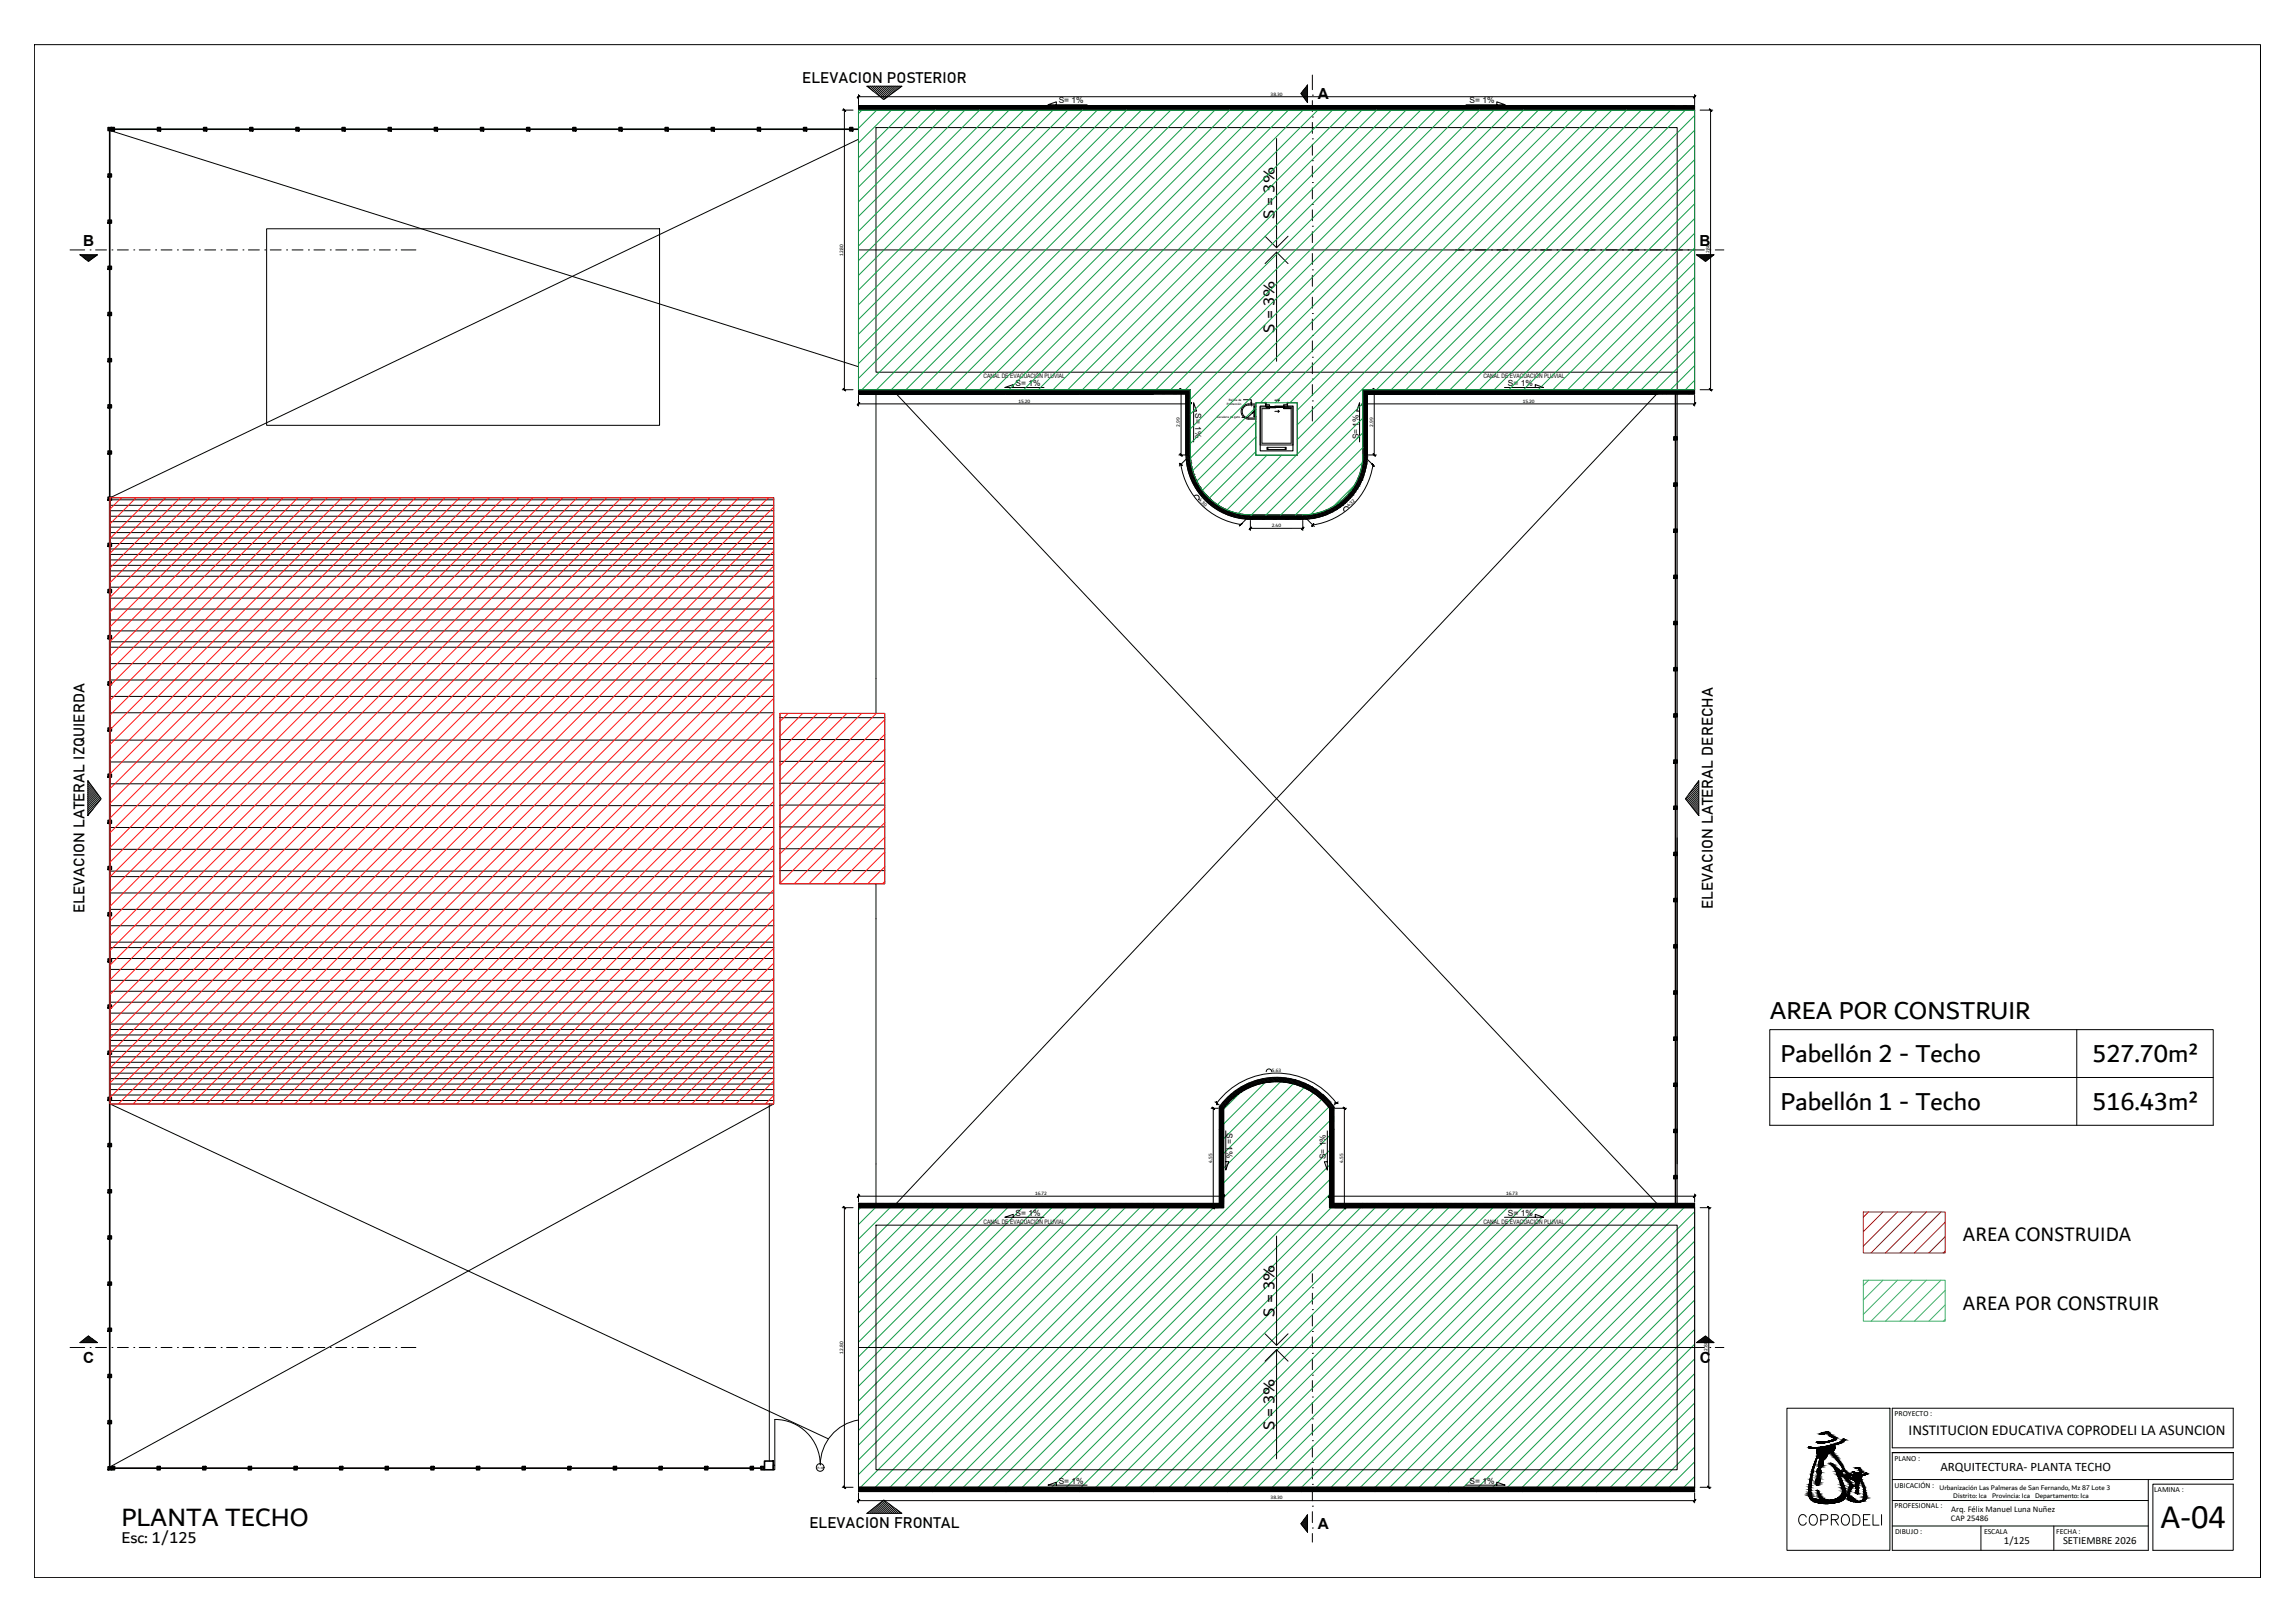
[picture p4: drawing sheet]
<svg xmlns="http://www.w3.org/2000/svg" width="841mm" height="594mm" viewBox="0 0 841 594" stroke-linecap="round" stroke-linejoin="round" font-family="sans-serif">
<defs><g id="words">
<text font-size="12.6" x="791.8" y="559.7">A-04</text>
<text font-size="9.9" x="44.5" y="559">PLANTA TECHO</text>
<g font-size="9.6">
<text x="648.5" y="373.4">AREA POR CONSTRUIR</text>
<text x="652.5" y="389">Pabellón 2 - Techo</text>
<text x="766.7" y="389">527.70m²</text>
<text x="652.5" y="406.5">Pabellón 1 - Techo</text>
<text x="766.7" y="406.5">516.43m²</text>
</g>
<g font-size="7.9">
<text x="719.3" y="454.7">AREA CONSTRUIDA</text>
<text x="719.3" y="479.7">AREA POR CONSTRUIR</text>
</g>
<text font-size="7.5" x="657.9" y="559.9">COPRODELI</text>
<g font-size="6.2">
<text x="467" y="80.2" transform="rotate(-90 467 80.2)">S = 3%</text>
<text x="467" y="121.8" transform="rotate(-90 467 121.8)">S = 3%</text>
<text x="467" y="482.2" transform="rotate(-90 467 482.2)">S = 3%</text>
<text x="467" y="523.8" transform="rotate(-90 467 523.8)">S = 3%</text>
<text x="44.5" y="565">Esc: 1/125</text>
</g>
<g font-size="5.6">
<text x="294" y="30.4">ELEVACION POSTERIOR</text>
<text x="482.9" y="36.3">A</text>
<text x="30.4" y="89.9">B</text>
<text x="622.8" y="89.9">B</text>
<text x="31" y="334.3" transform="rotate(-90 31 334.3)">ELEVACION LATERAL IZQUIERDA</text>
<text x="627.7" y="332.9" transform="rotate(-90 627.7 332.9)">ELEVACION LATERAL DERECHA</text>
<text x="30.5" y="499.2">C</text>
<text x="622.9" y="499.2">C</text>
<text x="296.6" y="559.5">ELEVACION FRONTAL</text>
<text x="482.9" y="560">A</text>
</g>
<text font-size="5.5" x="699.4" y="525.5">INSTITUCION EDUCATIVA COPRODELI LA ASUNCION</text>
<text font-size="4.7" x="711.1" y="538.7">ARQUITECTURA- PLANTA TECHO</text>
<g font-size="3.9">
<text x="734.4" y="565.5">1/125</text>
<text x="756" y="565.6">SETIEMBRE 2026</text>
</g>
<g font-size="3.2">
<text x="714.9" y="557">CAP 25486</text>
<text x="715" y="553.6">Arq. Félix Manuel Luna Nuñez</text>
</g>
<g font-size="3.1">
<text x="388" y="37.8">S= 1%</text>
<text x="538.5" y="37.8">S= 1%</text>
<text x="372.2" y="141.3">S= 1%</text>
<text x="552.6" y="141.3">S= 1%</text>
<text x="438" y="151.4" transform="rotate(90 438 151.4)">S= 1%</text>
<text x="498" y="161" transform="rotate(-90 498 161)">S= 1%</text>
<text x="449.5" y="415.1" transform="rotate(90 449.5 415.1)">S= 1%</text>
<text x="485.8" y="424.6" transform="rotate(-90 485.8 424.6)">S= 1%</text>
<text x="372.2" y="445.3">S= 1%</text>
<text x="552.6" y="445.3">S= 1%</text>
<text x="388" y="543.4">S= 1%</text>
<text x="538.5" y="543.4">S= 1%</text>
</g>
<g font-size="2.8">
<text x="694.3" y="518.7">PROYECTO :</text>
<text x="694.3" y="535">PLANO :</text>
<text x="694.3" y="545.1">UBICACIÓN :</text>
<text x="789.5" y="546.3">LAMINA :</text>
<text x="694.3" y="552.3">PROFESIONAL :</text>
<text x="694.5" y="561.9">DIBUJO :</text>
<text x="727.1" y="561.8">ESCALA</text>
<text x="753.5" y="561.8">FECHA :</text>
</g>
<g font-size="2.6">
<text x="710.8" y="545.6">Urbanización Las Palmeras de San Fernando, Mz 87 Lote 3</text>
<text x="715.8" y="548.6">Distrito: Ica</text>
<text x="730" y="548.6">Provincia: Ica</text>
<text x="745.8" y="548.6">Departamento: Ica</text>
</g>
<g font-size="2.2">
<text x="360.5" y="138.4">CANAL DE EVACUACIÓN PLUVIAL</text>
<text x="543.6" y="138.5">CANAL DE EVACUACIÓN PLUVIAL</text>
<text x="360.5" y="448.3">CANAL DE EVACUACIÓN PLUVIAL</text>
<text x="543.6" y="448.4">CANAL DE EVACUACIÓN PLUVIAL</text>
</g>
<g font-size="1.9">
<text x="465.6" y="35">38.30</text>
<text x="309" y="93.7" transform="rotate(-90 309 93.7)">12.80</text>
<text x="626.4" y="93.7" transform="rotate(-90 626.4 93.7)">12.80</text>
<text x="373.2" y="147.5">15.20</text>
<text x="558" y="147.5">15.20</text>
<text x="432.4" y="156.4" transform="rotate(-90 432.4 156.4)">2.99</text>
<text x="503.2" y="156.4" transform="rotate(-90 503.2 156.4)">2.99</text>
<text x="439.2" y="183.3" transform="rotate(45 439.2 183.3)">4.30</text>
<text x="494.3" y="185.8" transform="rotate(-45 494.3 185.8)">4.32</text>
<text x="466.1" y="193.1">2.40</text>
<text x="466.1" y="392.6">5.63</text>
<text x="444.2" y="425.8" transform="rotate(-90 444.2 425.8)">4.55</text>
<text x="492.2" y="425.8" transform="rotate(-90 492.2 425.8)">4.55</text>
<text x="379.3" y="437.7">16.72</text>
<text x="551.9" y="437.7">16.73</text>
<text x="309" y="495.7" transform="rotate(-90 309 495.7)">12.80</text>
<text x="625.8" y="495.7" transform="rotate(-90 625.8 495.7)">12.80</text>
<text x="465.6" y="549.2">38.30</text>
</g>
<g font-size="1.1">
<text x="449.6" y="148.3">Protección</text>
<text x="450.3" y="146.8">Rejilla de</text>
<text x="446" y="153.2">Escalera de gato</text>
<text x="299.5" y="537.9">P-10</text>
</g>
</g></defs>
<!-- layer: TRAZO FINO -->
<g fill="none" stroke="#000" stroke-width=".37">
<path d="M40.4 47.8l274.2 86.5M314.6 51l-274.3 131.3M321 46.7h293.6v89.6h-293.6zM467.8 50.7v40l4.2-4.2M314.6 91.5h306.4M463.6 86.5l4.2 4.2M467.8 92.3l-4.2 4.3M472 96.6l-4.2-4.3v40M614.6 136.3v304.4M321 144.3h.1M321 144.3v117M328.5 144.3l278.6 296.4"/>
<path d="M463.5 147.4h.5v.8l-.2-.7zM463.8 148.2h1.4v.5h-1.4zM464 148.9l3.6 .1zM464 149.2l3.6 .2zM465.2 149h8v13.3h-10.8v-12.6h2.8v-.3M467.2 148.7l3.6 .2zM467.2 149l3.6 .2zM467.2 150.7h1.6l-.4 .4M468.4 146.2l.4 .4h-1.6M468.4 150.3l.4 .4M468.8 146.6l-.4 .4M470.4 148.2h1.4v.5h-1.4z"/>
<path d="M471.7 147.4h.4l-.3 .1v.7zM473.2 149.4h-2.8v.3h2.8M473.8 148.7v14.3h-12v-14l3.4 .2M607.1 144.3l-278.6 296.4M436.2 166.6a22.3 22.3 0 0 0 22 22h19.2M464.3 163.8h7v.8h-7zM464.3 164.2h.3M464.6 163.8v.8M471 163.8v.8M471 164.2h.3M499.4 166.6a22.1 22.1 0 0 1-22 22M499.4 166.6v-23.9h121.6v-102.4h-306.4v102.4h121.6v23.9"/>
<path d="M321 323.7v117M40.3 404.3l263.3 122.7M281.9 404.3v130.8M283.5 404.3l-243.1 132.9M314.6 442.3h133.8v-36.4a24.2 24.2 0 0 1 38.8 0v36.4h133.8v102.4h-306.4zM321 448.7h293.6v89.6h-293.6zM467.8 452.7v40l4.2-4.2M314.6 493.5h306.4M463.6 488.5l4.2 4.2M467.8 494.3l-4.2 4.3M472 498.6l-4.2-4.3v40"/>
</g>
<!-- layer: 0 -->
<path d="M12.6 16.4h815.8v561.4h-815.8zM614.6 306.9v119.4" fill="none" stroke="#000" stroke-width=".37"/>
<!-- layer: Columnas -->
<g fill="none" stroke="#000" stroke-width=".59">
<path d="M39.6 46.7h.4v.3l.8-.3v1.1h-.4v-.2l-.8 .2zM40.8 46.7h1.1v.5h-.3l.3 .7h-1.1v-.4h.2zM57.7 46.7h1.1v.5h-.3l.3 .7h-1.1v-.4h.3zM74.6 46.7h1.1v.5h-.2l.2 .7h-1.1v-.4h.3zM91.5 46.7h1.1v.5h-.2l.2 .7h-1.1v-.4h.3zM108.5 46.7h1v.5h-.2l.2 .7h-1v-.4h.2zM125.4 46.7h1v.5h-.2l.2 .7h-1v-.4h.2zM142.3 46.7h1.1v.5h-.3l.3 .7h-1.1v-.4h.2zM159.2 46.7h1.1v.5h-.3l.3 .7h-1.1v-.4h.2zM176.1 46.7h1.1v.5h-.3l.3 .7h-1.1v-.4h.2zM193 46.7h1.1v.5h-.3l.3 .7h-1.1v-.4h.3zM209.9 46.7h1.1v.5h-.2l.2 .7h-1.1v-.4h.3z"/>
<path d="M226.8 46.7h1.1v.5h-.2l.2 .7h-1.1v-.4h.3zM243.8 46.7h1v.5h-.2l.2 .7h-1v-.4h.2zM260.7 46.7h1v.5h-.2l.2 .7h-1v-.4h.2zM277.6 46.7h1.1v.5h-.3l.3 .7h-1.1v-.4h.2zM294.5 46.7h1.1v.5h-.3l.3 .7h-1.1v-.4h.2zM311.4 46.7h1.1v.5h-.3l.3 .7h-1.1v-.4h.2zM39.6 63.7h.4v.3l.8-.3v1.1h-.4v-.2l-.8 .2zM39.6 97.6h.4v.2l.8-.2v1h-.4v-.2l-.8 .2zM39.6 80.6h.4v.3l.8-.3v1.1h-.4v-.2l-.8 .2zM39.6 114.5h.4v.2l.8-.2v1h-.4v-.2l-.8 .2zM39.6 131.4h.4v.2l.8-.2v1.1h-.4v-.3l-.8 .3zM39.6 148.3h.4v.2l.8-.2v1.1h-.4v-.3l-.8 .3z"/>
<path d="M613.4 160h.5v.2l.7-.2v1.1h-.4v-.3l-.8 .3zM39.6 165.2h.4v.2l.8-.2v1.1h-.4v-.3l-.8 .3zM613.4 176.9h.5v.3l.7-.3v1.1h-.4v-.2l-.8 .2zM39.6 199h.4v.3l.8-.3v1.1h-.4v-.3l-.8 .3zM39.6 182.1h.4v.2l.8-.2v1.1h-.4v-.3l-.8 .3zM613.4 193.8h.5v.3l.7-.3v1.1h-.4v-.2l-.8 .2zM39.6 215.9h.4v.3l.8-.3v1.1h-.4v-.2l-.8 .2zM613.4 210.7h.5v.3l.7-.3v1.1h-.4v-.2l-.8 .2zM39.6 232.8h.4v.3l.8-.3v1.1h-.4v-.2l-.8 .2zM613.4 227.6h.5v.3l.7-.3v1.1h-.4v-.2l-.8 .2zM39.6 249.7h.4v.3l.8-.3v1.1h-.4v-.2l-.8 .2zM613.4 244.6h.5v.2l.7-.2v1h-.4v-.2l-.8 .2z"/>
<path d="M39.6 266.7h.4v.2l.8-.2v1h-.4v-.2l-.8 .2zM613.4 278.4h.5v.2l.7-.2v1.1h-.4v-.3l-.8 .3zM613.4 261.5h.5v.2l.7-.2v1h-.4v-.2l-.8 .2zM39.6 283.6h.4v.2l.8-.2v1h-.4v-.2l-.8 .2zM613.4 295.3h.5v.2l.7-.2v1.1h-.4v-.3l-.8 .3zM39.6 317.4h.4v.2l.8-.2v1.1h-.4v-.3l-.8 .3zM39.6 300.5h.4v.2l.8-.2v1.1h-.4v-.3l-.8 .3zM613.4 312.2h.5v.2l.7-.2v1.1h-.4v-.3l-.8 .3zM39.6 334.3h.4v.3l.8-.3v1.1h-.4v-.3l-.8 .3zM613.4 329.1h.5v.2l.7-.2v1.1h-.4v-.2l-.8 .2zM39.6 351.2h.4v.3l.8-.3v1.1h-.4v-.2l-.8 .2zM613.4 346h.5v.3l.7-.3v1.1h-.4v-.2l-.8 .2z"/>
<path d="M39.6 368.1h.4v.3l.8-.3v1.1h-.4v-.2l-.8 .2zM613.4 379.8h.5v.3l.7-.3v1.1h-.4v-.2l-.8 .2zM613.4 362.9h.5v.3l.7-.3v1.1h-.4v-.2l-.8 .2zM39.6 385h.4v.3l.8-.3v1.1h-.4v-.2l-.8 .2zM613.4 396.8h.5v.2l.7-.2v1h-.4v-.2l-.8 .2zM39.6 418.9h.4v.2l.8-.2v1h-.4v-.2l-.8 .2zM39.6 401.9h.4v.3l.8-.3v1.1h-.4v-.2l-.8 .2zM613.4 413.7h.5v.2l.7-.2v1.1h-.4v-.3l-.8 .3zM39.6 435.8h.4v.2l.8-.2v1.1h-.4v-.3l-.8 .3zM613.4 430.6h.5v.2l.7-.2v1.1h-.4v-.3l-.8 .3zM39.6 452.7h.4v.2l.8-.2v1.1h-.4v-.3l-.8 .3zM39.6 469.6h.4v.3l.8-.3v1.1h-.4v-.3l-.8 .3z"/>
<path d="M39.6 486.5h.4v.3l.8-.3v1.1h-.4v-.2l-.8 .2zM39.6 503.4h.4v.3l.8-.3v1.1h-.4v-.2l-.8 .2zM39.6 537.2h.4v.3l.8-.3v1.1h-.4v-.2l-.8 .2zM39.6 520.3h.4v.3l.8-.3v1.1h-.4v-.2l-.8 .2zM40.9 537.1h1.1v.5h-.3l.3 .7h-1.1v-.4h.2zM57.6 537.1h1.1v.5h-.3l.3 .7h-1.1v-.4h.2zM74.3 537.1h1.1v.5h-.2l.2 .7h-1.1v-.4h.3zM91 537.1h1.1v.5h-.2l.2 .7h-1.1v-.4h.3zM107.8 537.1h1v.5h-.2l.2 .7h-1v-.4h.2zM124.5 537.1h1.1v.5h-.3l.3 .7h-1.1v-.4h.2zM141.2 537.1h1.1v.5h-.3l.3 .7h-1.1v-.4h.2zM157.9 537.1h1.1v.5h-.2l.2 .7h-1.1v-.4h.3z"/>
<path d="M174.6 537.1h1.1v.5h-.2l.2 .7h-1.1v-.4h.3zM191.4 537.1h1v.5h-.2l.2 .7h-1v-.4h.2zM208.1 537.1h1.1v.5h-.3l.3 .7h-1.1v-.4h.2zM224.8 537.1h1.1v.5h-.3l.3 .7h-1.1v-.4h.2zM241.5 537.1h1.1v.5h-.2l.2 .7h-1.1v-.4h.3zM258.3 537.1h1v.5h-.2l.2 .7h-1v-.4h.2zM275 537.1h1.1v.5h-.3l.3 .7h-1.1v-.4h.2zM278.9 537.1h1.1v.5h-.3l.3 .7h-1.1v-.4h.2zM280.2 535.1h3.2v3.2h-3.2z"/>
</g>
<!-- layer: TRAZO MEDIO -->
<g fill="none" stroke="#000" stroke-width=".37">
<path d="M40.1 47.6h.2v16.3h-.2zM41.6 47.2h16.4v.2h-16.4zM58.5 47.2h16.4v.2h-16.4zM75.5 47.2h16.3v.2h-16.3zM92.4 47.2h16.3v.2h-16.3zM109.3 47.2h16.3v.2h-16.3zM126.2 47.2h16.3v.2h-16.3zM143.1 47.2h16.3v.2h-16.3zM160 47.2h16.3v.2h-16.3zM176.9 47.2h16.4v.2h-16.4zM193.8 47.2h16.4v.2h-16.4zM210.8 47.2h16.3v.2h-16.3z"/>
<path d="M227.7 47.2h16.3v.2h-16.3zM244.6 47.2h16.3v.2h-16.3zM261.5 47.2h16.3v.2h-16.3zM278.4 47.2h16.3v.2h-16.3zM295.3 47.2h16.3v.2h-16.3zM314.6 47.2h-2.4v.2h2.4M40.1 64.6h.2v16.3h-.2zM40.1 98.4h.2v16.3h-.2zM40.1 81.5h.2v16.3h-.2zM97.7 83.8h144v72h-144zM40.1 115.3h.2v16.3h-.2zM40.1 132.2h.2v16.3h-.2z"/>
<path d="M40.1 149.1h.2v16.3h-.2zM459.5 148.9v3.6l.7 .2M460.2 148.9h-.5v3.6h.5M460.2 148.8l-.7 .1M460.2 147.9h-2.6a2.78 2.78 0 0 0-2.8 2.8 2.78 2.78 0 0 0 2.8 2.8h2.6M460.2 148.4h-2.6a2.38 2.38 0 0 0-2.4 2.3 2.38 2.38 0 0 0 2.4 2.4h2.6M613.9 144.3v15.9h.2v-15.9M40.1 166h.2v16.3h-.2zM613.9 177.8h.2v16.3h-.2zM613.9 160.8h.2v16.4h-.2zM40.1 199.8h.2v16.4h-.2zM40.1 182.9h.2v16.4h-.2z"/>
<path d="M40.3 182.3h243.2v222h-243.2zM613.9 194.7h.2v16.3h-.2zM40.1 216.8h.2v16.3h-.2zM613.9 211.6h.2v16.3h-.2zM40.1 233.7h.2v16.3h-.2zM613.9 228.5h.2v16.3h-.2zM40.1 250.6h.2v16.3h-.2zM613.9 245.4h.2v16.3h-.2zM40.1 267.5h.2v16.3h-.2zM285.8 261.3h38.4v62.4h-38.4zM613.9 279.2h.2v16.3h-.2zM613.9 262.3h.2v16.3h-.2z"/>
<path d="M40.1 284.4h.2v16.3h-.2zM613.9 296.1h.2v16.3h-.2zM40.1 318.2h.2v16.4h-.2zM40.1 301.3h.2v16.3h-.2zM613.9 313h.2v16.3h-.2zM40.1 335.1h.2v16.4h-.2zM613.9 330h.2v16.3h-.2zM40.1 352.1h.2v16.3h-.2zM613.9 346.9h.2v16.3h-.2zM40.1 369h.2v16.3h-.2zM613.9 363.8h.2v16.3h-.2zM40.1 385.9h.2v16.3h-.2z"/>
<path d="M613.9 397.6h.2v16.3h-.2zM613.9 380.7h.2v16.3h-.2zM40.1 419.7h.2v16.3h-.2zM40.1 402.8h.2v16.3h-.2zM613.9 414.5h.2v16.3h-.2zM40.1 436.6h.2v16.3h-.2zM40.1 453.5h.2v16.4h-.2zM613.9 440.7v-9.3h.2v9.3M40.1 470.4h.2v16.4h-.2zM40.1 487.4h.2v16.3h-.2zM40.1 504.3h.2v16.3h-.2zM40.1 521.2h.2v16.3h-.2z"/>
<path d="M41.8 537.6h16v.3h-16zM58.5 537.6h16v.3h-16zM75.2 537.6h16v.3h-16zM91.9 537.6h16.1v.3h-16.1zM108.6 537.6h16.1v.3h-16.1zM125.4 537.6h16v.3h-16zM142.1 537.6h16v.3h-16zM158.8 537.6h16v.3h-16zM175.5 537.6h16.1v.3h-16.1zM192.2 537.6h16.1v.3h-16.1zM209 537.6h16v.3h-16zM225.7 537.6h16v.3h-16z"/>
<path d="M242.4 537.6h16v.3h-16zM259.1 537.6h16.1v.3h-16.1zM275.8 537.7l3.3 .1z"/>
</g>
<!-- layer: PUERTAS -->
<path d="M283.4 536.6h.5v1.7h-.5zM314.6 520.1a16.7 16.7 0 0 0-14 16.4 16.6 16.6 0 0 0-16.7-16.6v16.7" fill="none" stroke="#000" stroke-width=".37"/>
<!-- layer: VANOS -->
<g fill="none" stroke="#000" stroke-width=".37">
<path d="M648.5 377.1h162.6v35.1h-162.6zM761 377.1v35.1M648.5 394.6h162.6"/>
<circle cx="300.6" cy="537.5" r="1.41"/>
</g>
<!-- layer: CORTES -->
<g fill="none" stroke="#000" stroke-width=".37">
<path d="M317.7 31.6h12.8l-6.6 4.9zM318.2 31.6l1.9 1.8M318.9 31.6l4.7 4.6M319.6 31.6l4.7 4.6M320.4 31.6l4.3 4.3M321.1 31.6l4 4M321.8 31.6l3.7 3.7M322.5 31.6l3.4 3.4M323.2 31.6l3.1 3.1M324 31.6l2.7 2.8M324.7 31.6l2.5 2.5M325.4 31.6l2.2 2.2"/>
<path d="M326.1 31.6l1.9 1.9M326.8 31.6l1.6 1.6M327.5 31.6l1.3 1.2M328.3 31.6l.9 .9M329 31.6l.6 .6M329.7 31.6l.4 .3M330.4 31.6h.1M479.1 31.2v6.3l-2.4-3.3zM479.1 31.2l-.2 .3M479.1 31.6l-1.6 1.6M479.1 31.9l-2.3 2.4M479.1 32.3l-2.2 2.2"/>
<path d="M479.1 32.7l-2 2M479.1 33l-1.9 1.9M479.1 33.4l-1.7 1.7M479.1 33.7l-1.6 1.6M479.1 34.1l-1.4 1.5M479.1 34.5l-1.3 1.3M479.1 34.8l-1.1 1.2M479.1 35.2l-.9 1M479.1 35.5l-.8 .9M479.1 35.9l-.6 .7M479.1 36.2l-.5 .6M479.1 36.6l-.3 .4"/>
<path d="M479.1 36.9l-.2 .3M479.1 37.3v.1M480.9 34.9h.1M480.9 27.5v5.3M480.9 36.8v4M480.9 42.9h.1M480.9 50.9h.1M480.9 58.9h.1M480.9 44.8v4M480.9 52.8v4M480.9 66.9h.1M480.9 74.9h.1"/>
<path d="M480.9 60.8v4M480.9 68.8v4M480.9 76.8v4M25.7 91.5h5.3M29.3 93.3h6.4l-3.3 2.5zM29.4 93.3l.3 .3M29.7 93.3l1.7 1.7M30.1 93.3l2.4 2.4M30.5 93.3l2.2 2.2M30.8 93.3l2.1 2.1M31.2 93.3l1.9 1.9M31.5 93.3l1.8 1.8"/>
<path d="M31.9 93.3l1.6 1.6M32.3 93.3l1.4 1.5M32.6 93.3l1.3 1.3M33 93.3l1.1 1.2M33 91.5h.1M33.3 93.3l1.1 1M33.7 93.3l.9 .9M34.1 93.3l.7 .7M34.4 93.3l.6 .6M34.8 93.3l.4 .4M35 91.5h4M35.1 93.3l.3 .2"/>
<path d="M35.5 93.3l.1 .1M41 91.5h.1M43 91.5h4M49 91.5h.1M51 91.5h4M57 91.5h.1M59 91.5h4M65 91.5h.1M67 91.5h4M73 91.5h.1M75 91.5h4M81 91.5h.1"/>
<path d="M83 91.5h4M89 91.5h.1M91 91.5h4M97 91.5h.1M99 91.5h4M105 91.5h.1M107 91.5h4M113 91.5h.1M115 91.5h4M121 91.5h.1M123 91.5h4M129 91.5h.1"/>
<path d="M131 91.5h4M137 91.5h.1M139 91.5h4M145 91.5h.1M147 91.5h5.4M480.9 82.9h.1M480.9 90.9h.1M480.9 98.8h.1M480.9 84.9v4M480.9 92.9v4M533.4 91.5h3.2M538.6 91.5h.1"/>
<path d="M540.6 91.5h4M546.6 91.5h.1M548.6 91.5h4M554.6 91.5h.1M556.6 91.5h4M562.6 91.5h.1M564.6 91.5h4M570.6 91.5h.1M572.6 91.5h4M578.6 91.5h.1M580.6 91.5h4M586.6 91.5h.1"/>
<path d="M588.6 91.5h4M594.6 91.5h.1M596.6 91.5h4M602.6 91.5h.1M604.6 91.5h4M610.6 91.5h.1M612.6 91.5h4M618.6 91.5h.1M620.6 91.5h4M621.7 93.3h6.4l-3.1 2.5zM621.8 93.3l.5 .5M622.2 93.3l1.4 1.4"/>
<path d="M622.6 93.3l2.4 2.4M622.9 93.3l2.3 2.3M623.3 93.3l2.1 2.1M623.6 93.3l2 2M624 93.3l1.8 1.8M624.4 93.3l1.6 1.7M624.7 93.3l1.5 1.5M625.1 93.3l1.3 1.4M625.4 93.3l1.2 1.2M625.8 93.3l1 1M626.2 93.3l.8 .9M626.5 93.3l.7 .7"/>
<path d="M626.6 91.5h.1M626.9 93.3l.5 .5M627.2 93.3l.4 .4M627.6 93.3l.2 .2M627.9 93.3l.1 .1M628.6 91.5h3.1M480.9 106.8h.1M480.9 114.8h.1M480.9 100.9v4M480.9 108.9v4M480.9 116.9v4M480.9 122.8h.1"/>
<path d="M480.9 130.8h.1M480.9 138.8h.1M480.9 124.9v4M480.9 132.9v4M480.9 146.8h.1M480.9 140.9v4M480.9 148.9v5.3M32.2 285.9l4.9 6.7-4.9 6.1zM32.3 286h-.1M32.6 286.4l-.4 .3M32.9 286.8l-.7 .7M33.2 287.2l-1 1"/>
<path d="M33.5 287.6l-1.3 1.3M33.8 288.1l-1.6 1.5M34.1 296.4l-1.9 1.8M34.1 288.5l-1.9 1.8M34.4 288.9l-2.2 2.2M34.7 289.3l-2.5 2.5M35 289.7l-2.8 2.8M35.3 290.1l-3.1 3.1M35.6 290.5l-3.4 3.4M35.9 290.9l-3.7 3.8M36.2 291.4l-4 4M36.5 291.8l-4.3 4.3"/>
<path d="M36.8 292.2l-4.6 4.6M36.9 292.9l-4.7 4.6M622.5 285.9v12.8l-4.9-6.1zM622.5 298.7h.1M622.5 298l-.3 .3M622.5 297.3l-.6 .6M622.5 296.6l-.9 .9M622.5 295.8l-1.3 1.3M622.5 295.1l-1.6 1.6M622.5 294.4l-1.9 1.9M622.5 293.7l-2.2 2.2M622.5 293l-2.5 2.5"/>
<path d="M622.5 292.2l-2.8 2.9M622.5 291.5l-3.2 3.2M622.5 290.8l-3.5 3.5M622.5 290.1l-3.8 3.8M622.5 289.4l-4.1 4.1M622.5 288.6l-4.4 4.5M622.5 287.9l-4.8 4.8M622.5 287.2l-3.6 3.6M622.5 286.5l-1.6 1.6M480.9 471.7h.1M480.9 479.7h.1M480.9 466.5v3.2"/>
<path d="M480.9 473.7v4M25.7 493.5h5.3M29.3 491.8l3.1-2.5 3.3 2.5zM29.4 491.7v.1M29.6 491.5l.2 .3M29.8 491.4l.3 .4M30 491.2l.5 .6M30.2 491.1l.7 .7M30.4 490.9l.8 .9M30.6 490.7l1 1.1M30.8 490.6l1.1 1.2M31 490.4l1.3 1.4"/>
<path d="M31.2 490.3l1.5 1.5M31.4 490.1l1.6 1.7M31.6 490l1.8 1.8M31.8 489.8l1.9 2M32 489.6l2.1 2.2M32.2 489.5l2.3 2.3M32.4 489.3l2.4 2.5M33 493.5h.1M33.7 490.2l1.5 1.6M35 491.2l.5 .6M35 493.5h4M41 493.5h.1"/>
<path d="M43 493.5h4M49 493.5h.1M51 493.5h4M57 493.5h.1M59 493.5h4M65 493.5h.1M67 493.5h4M73 493.5h.1M75 493.5h4M81 493.5h.1M83 493.5h4M89 493.5h.1"/>
<path d="M91 493.5h4M97 493.5h.1M99 493.5h4M105 493.5h.1M107 493.5h4M113 493.5h.1M115 493.5h4M121 493.5h.1M123 493.5h4M129 493.5h.1M131 493.5h4M137 493.5h.1"/>
<path d="M139 493.5h4M145 493.5h.1M147 493.5h5.4M480.9 487.7h.1M480.9 495.7h.1M480.9 481.7v4M480.9 489.7v4M480.9 497.7v4M533.4 493.5h3.2M538.6 493.5h.1M540.6 493.5h4M546.6 493.5h.1"/>
<path d="M548.6 493.5h4M554.6 493.5h.1M556.6 493.5h4M562.6 493.5h.1M564.6 493.5h4M570.6 493.5h.1M572.6 493.5h4M578.6 493.5h.1M580.6 493.5h4M586.6 493.5h.1M588.6 493.5h4M594.6 493.5h.1"/>
<path d="M596.6 493.5h4M602.6 493.5h.1M604.6 493.5h4M610.6 493.5h.1M612.6 493.5h4M618.6 493.5h.1M620.6 493.5h4M621.7 491.8l3.3-2.5 3.1 2.5zM621.8 491.7l.1 .1M622 491.5l.2 .3M622.2 491.4l.4 .4M622.4 491.2l.5 .6"/>
<path d="M622.6 491.1l.7 .7M622.8 490.9l.9 .9M623 490.8l1 1M623.2 490.6l1.2 1.2M623.4 490.4l1.3 1.4M623.7 490.3l1.4 1.5M623.9 490.1l1.6 1.7M624.1 490l1.7 1.8M624.3 489.9l1.9 1.9M624.5 489.7l2 2.1M624.7 489.5l2.2 2.3M624.9 489.4l2.4 2.4"/>
<path d="M625.8 489.9l1.8 1.9M626.6 493.5h.1M627.6 491.4l.4 .4M628.6 493.5h3.1M480.9 503.7h.1M480.9 511.7h.1M480.9 519.7h.1M480.9 505.7v4M480.9 513.7v4M480.9 527.7h.1M480.9 535.7h.1M480.9 521.7v4"/>
<path d="M480.9 529.7v4M480.9 537.7v4M317.7 554.3l6.2-4.9 6.6 4.9zM317.7 554.3h.1M318.1 554l.4 .3M318.5 553.6l.7 .7M318.9 553.3l1 1M319.3 553l1.3 1.3M319.7 552.7l1.6 1.6M320.1 552.4l2 1.9M320.5 552.1l2.3 2.2M320.9 551.7l2.6 2.6"/>
<path d="M321.3 551.4l2.9 2.9M321.7 551.1l3.2 3.2M322.1 550.8l3.5 3.5M322.5 550.5l3.9 3.8M322.9 550.1l4.2 4.2M323.3 549.8l4.5 4.5M323.7 549.5l4.8 4.8M325.7 550.7l3.5 3.6M328.4 552.7l1.5 1.6M479.1 554.8v6.4l-2.4-3.1zM479.1 554.9l-.4 .5M479.1 555.3l-1.4 1.4"/>
<path d="M479.1 555.6l-2.4 2.5M479.1 556l-2.2 2.3M479.1 556.4l-2.1 2.1M479.1 556.7l-1.9 2M479.1 557.1l-1.7 1.8M479.1 557.4l-1.6 1.7M479.1 557.8l-1.4 1.5M479.1 558.2l-1.3 1.3M479.1 558.5l-1.1 1.2M479.1 558.9l-1 1M479.1 559.2l-.8 .9M479.1 559.6l-.6 .7"/>
<path d="M479.1 560l-.5 .5M480.9 543.7h.1M480.9 551.7h.1M480.9 559.7h.1M480.9 545.7v4M480.9 553.7v4M479.1 560.3l-.3 .4M479.1 560.7l-.2 .2M479.1 561v.1M480.9 561.7v3.1"/>
</g>
<!-- layer: HACH -->
<g fill="none" stroke="#000" stroke-width=".37">
<path d="M40.3 199.1h243.2M40.3 197.1h243.2M40.3 195.1h243.2M40.3 193.1h243.2M40.3 191.1h243.2M40.3 189.1h243.2M40.3 187.1h243.2M40.3 185.1h243.2M40.3 183.1h243.2M40.3 209.1h243.2M40.3 207.1h243.2M40.3 205.1h243.2"/>
<path d="M40.3 203.1h243.2M40.3 201.1h243.2M40.3 219.1h243.2M40.3 215.1h243.2M40.3 211.1h243.2M40.3 235.1h243.2M40.3 231.1h243.2M40.3 227.1h243.2M40.3 223.1h243.2M40.3 237.1h243.2M40.3 255.1h243.2M40.3 249.1h243.2"/>
<path d="M40.3 243.1h243.2M40.3 261.1h243.2M40.3 279.1h243.2M40.3 271.1h243.2M285.8 278.9h38.4M285.8 270.9h38.4M285.8 262.9h38.4M40.3 287.1h243.2M40.3 295.1h243.2M285.8 294.9h38.4M285.8 286.9h38.4M40.3 319.1h243.2"/>
<path d="M40.3 311.1h243.2M40.3 303.1h243.2M285.8 318.9h38.4M285.8 310.9h38.4M285.8 302.9h38.4M40.3 339.1h243.2M40.3 333.1h243.2M40.3 327.1h243.2M40.3 321.1h243.2M40.3 359.1h243.2M40.3 355.1h243.2M40.3 351.1h243.2"/>
<path d="M40.3 347.1h243.2M40.3 345.1h243.2M40.3 379.1h243.2M40.3 377.1h243.2M40.3 375.1h243.2M40.3 371.1h243.2M40.3 367.1h243.2M40.3 363.1h243.2M40.3 399.1h243.2M40.3 397.1h243.2M40.3 395.1h243.2M40.3 393.1h243.2"/>
<path d="M40.3 391.1h243.2M40.3 389.1h243.2M40.3 387.1h243.2M40.3 385.1h243.2M40.3 383.1h243.2M40.3 381.1h243.2M40.3 403.1h243.2M40.3 401.1h243.2"/>
</g>
<!-- layer: CONSTRUIR -->
<g fill="none" stroke="#139b48" stroke-width=".37">
<path d="M315.9 40.3l-1.3 1.3M321.3 40.3l-6.7 6.7M326.6 40.3l-12 12.1M332 40.3l-17.4 17.5M337.4 40.3l-22.8 22.9M342.8 40.3l-28.2 28.2M348.2 40.3l-33.6 33.6M353.6 40.3l-39 39M359 40.3l-44.4 44.4M364.4 40.3l-49.8 49.8M369.8 40.3l-55.2 55.2M375.1 40.3l-60.5 60.6"/>
<path d="M380.5 40.3l-65.9 65.9M385.9 40.3l-71.3 71.3M391.3 40.3l-76.7 76.7M396.7 40.3l-82.1 82.1M402.1 40.3l-87.5 87.5M407.5 40.3l-92.9 92.9M412.9 40.3l-98.3 98.3M418.3 40.3l-102.5 102.4M423.6 40.3l-102.4 102.4M429 40.3l-102.4 102.4M434.4 40.3l-102.4 102.4M439.8 40.3l-102.4 102.4"/>
<path d="M445.2 40.3l-102.4 102.4M450.6 40.3l-102.4 102.4M456 40.3l-102.4 102.4M461.3 40.3l-102.4 102.4M466.7 40.3l-102.4 102.4M472.1 40.3l-102.4 102.4M477.5 40.3l-102.4 102.4M482.9 40.3l-102.4 102.4M488.3 40.3l-102.4 102.4M493.7 40.3l-102.4 102.4M499.1 40.3l-102.4 102.4M504.5 40.3l-102.4 102.4"/>
<path d="M509.8 40.3l-102.4 102.4M515.2 40.3l-102.4 102.4M520.6 40.3l-102.4 102.4M526 40.3l-102.4 102.4M531.4 40.3l-102.4 102.4M536.8 40.3l-102.4 102.4M542.2 40.3l-106 106M547.6 40.3l-111.4 111.4M553 40.3l-116.8 116.8M558.3 40.3l-122.1 122.2M563.7 40.3l-127.5 127.5M569.1 40.3l-107.2 107.2"/>
<path d="M574.5 40.3l-107.2 107.2M579.9 40.3l-107.2 107.2M585.3 40.3l-109.9 109.9M590.7 40.3l-115.3 115.3M596.1 40.3l-120.7 120.7M601.5 40.3l-126.1 126.1M606.8 40.3l-102.4 102.4M612.2 40.3l-102.4 102.4M617.6 40.3l-102.4 102.4M621 42.3l-100.4 100.4M621 47.7l-95 95M621 53.1l-89.6 89.6"/>
<path d="M621 58.5l-84.2 84.2M621 63.9l-78.9 78.8M621 69.3l-73.5 73.4M621 74.6l-68.1 68.1M621 80l-62.7 62.7M621 85.4l-57.3 57.3M621 90.8l-51.9 51.9M621 96.2l-46.5 46.5M621 101.6l-41.1 41.1M621 107l-35.7 35.7M621 112.4l-30.4 30.3M621 117.8l-25 24.9"/>
<path d="M621 123.1l-19.6 19.6M621 128.5l-14.2 14.2M621 133.9l-8.8 8.8M621 139.3l-3.4 3.4M460.2 147.5h15.2v19.2h-15.2zM460.2 149.2l-23.2 23.2M460.2 154.6l-21.6 21.7M499.4 147.8l-40.9 40.8M499.4 153.1l-35.5 35.5M499.4 158.5l-30.1 30.1M436.2 166.6a22.3 22.3 0 0 0 22 22h19.2M460.2 160l-19.6 19.6"/>
<path d="M460.2 165.4l-17.1 17.1M464.3 166.7l-18.2 18.2M469.6 166.7l-20 20.1M475 166.7l-21.3 21.4M496.4 177.7l-7.9 7.9M499.3 169.5l-19 18.9M499.4 166.6a22.1 22.1 0 0 1-22 22M499.4 166.6v-23.9h121.6v-102.4h-306.4v102.4h121.6v23.9M499.4 163.9l-24.7 24.7M463.5 396.6l-15.1 15.1M469.2 396.2l-20.8 20.9M473.9 397l-25.5 25.5"/>
<path d="M477.9 398.4l-29.5 29.4M454.5 400.2l-6.1 6.1M481.3 400.3l-32.9 32.9M484.3 402.7l-35.9 35.9M486.9 405.5l-139.2 139.2M487.2 416l-128.7 128.7M487.2 410.6l-134.1 134.1M487.2 432.2l-112.6 112.5M487.2 437.6l-107.2 107.1M487.2 421.4l-123.3 123.3M487.2 426.8l-118 117.9M314.6 442.3h133.8v-36.4a24.2 24.2 0 0 1 38.8 .1v36.3h133.8v102.4h-306.4z"/>
<path d="M315.4 442.3l-.8 .8M320.8 442.3l-6.2 6.2M326.2 442.3l-11.6 11.6M331.5 442.3l-16.9 17M336.9 442.3l-22.3 22.4M342.3 442.3l-27.7 27.7M347.7 442.3l-33.1 33.1M353.1 442.3l-38.5 38.5M358.5 442.3l-43.9 43.9M363.9 442.3l-49.3 49.3M369.3 442.3l-54.7 54.7M374.6 442.3l-60 60.1"/>
<path d="M380 442.3l-65.4 65.5M385.4 442.3l-70.8 70.9M390.8 442.3l-76.2 76.2M396.2 442.3l-81.6 81.6M401.6 442.3l-87 87M407 442.3l-92.4 92.4M412.4 442.3l-97.8 97.8M417.7 442.3l-102.3 102.4M423.1 442.3l-102.4 102.4M428.5 442.3l-102.4 102.4M433.9 442.3l-102.4 102.4M439.3 442.3l-102.4 102.4"/>
<path d="M444.7 442.3l-102.4 102.4M487.8 442.3l-102.4 102.4M493.2 442.3l-102.4 102.4M498.6 442.3l-102.4 102.4M504 442.3l-102.4 102.4M509.4 442.3l-102.4 102.4M514.8 442.3l-102.5 102.4M520.1 442.3l-102.4 102.4M525.5 442.3l-102.4 102.4M530.9 442.3l-102.4 102.4M536.3 442.3l-102.4 102.4M541.7 442.3l-102.4 102.4"/>
<path d="M547.1 442.3l-102.4 102.4M552.4 442.3l-102.3 102.4M557.8 442.3l-102.4 102.4M563.2 442.3l-102.4 102.4M568.6 442.3l-102.4 102.4M574 442.3l-102.4 102.4M579.4 442.3l-102.4 102.4M584.8 442.3l-102.4 102.4M590.2 442.3l-102.4 102.4M595.6 442.3l-102.4 102.4M601 442.3l-102.4 102.4M606.3 442.3l-102.4 102.4"/>
<path d="M611.7 442.3l-102.4 102.4M617.1 442.3l-102.4 102.4M621 443.8l-100.9 100.9M621 449.2l-95.5 95.5M621 454.6l-90.1 90.1M621 460l-84.7 84.7M621 465.4l-79.3 79.3M621 470.8l-73.9 73.9M621 476.2l-68.6 68.5M621 481.5l-63.2 63.2M621 486.9l-57.8 57.8M621 492.3l-52.4 52.4"/>
<path d="M621 497.7l-47 47M621 503.1l-41.6 41.6M621 508.5l-36.2 36.2M621 513.9l-30.9 30.8M621 519.3l-25.5 25.4M621 524.7l-20.1 20M621 530l-14.7 14.7M621 535.4l-9.3 9.3M621 540.8l-3.9 3.9"/>
</g>
<g fill="none" stroke="#ff1414" stroke-width=".37">
<path d="M40.3 182.3h243.2v222h-243.2zM44.5 182.3l-4.2 4.2M49.8 182.3l-9.5 9.6M55.2 182.3l-14.9 14.9M60.6 182.3l-20.3 20.3M66 182.3l-25.7 25.7M71.4 182.3l-31.1 31.1M76.8 182.3l-36.5 36.5M82.2 182.3l-41.9 41.9M87.6 182.3l-47.3 47.3M93 182.3l-52.7 52.7M98.3 182.3l-58 58.1"/>
<path d="M103.7 182.3l-63.4 63.4M109.1 182.3l-68.8 68.8M114.5 182.3l-74.2 74.2M119.9 182.3l-79.6 79.6M125.3 182.3l-85 85M130.7 182.3l-90.4 90.4M136.1 182.3l-95.8 95.8M141.5 182.3l-101.2 101.2M146.9 182.3l-106.6 106.6M152.2 182.3l-111.9 111.9M157.6 182.3l-117.3 117.3M163 182.3l-122.7 122.7"/>
<path d="M168.4 182.3l-128.1 128.1M173.8 182.3l-133.5 133.5M179.2 182.3l-138.9 138.9M184.6 182.3l-144.3 144.3M189.9 182.3l-149.6 149.6M195.3 182.3l-155 155M200.7 182.3l-160.4 160.4M206.1 182.3l-165.8 165.8M211.5 182.3l-171.2 171.2M216.9 182.3l-176.6 176.6M222.3 182.3l-182 182M227.7 182.3l-187.4 187.4"/>
<path d="M233.1 182.3l-192.8 192.8M238.4 182.3l-198.1 198.1M243.8 182.3l-203.5 203.5M249.2 182.3l-208.9 208.9M254.6 182.3l-214.3 214.3M260 182.3l-219.7 219.7M265.4 182.3l-222 222M270.8 182.3l-222 222M276.2 182.3l-222.1 222M281.6 182.3l-222.1 222M283.5 185.7l-218.6 218.6M283.5 191.1l-213.2 213.2"/>
<path d="M283.5 196.5l-207.8 207.8M283.5 201.9l-202.4 202.4M283.5 207.3l-197 197M283.5 212.7l-191.6 191.6M283.5 218.1l-186.2 186.2M283.5 223.4l-180.9 180.9M283.5 228.8l-175.5 175.5M283.5 234.2l-170.1 170.1M283.5 239.6l-164.7 164.7M283.5 245l-159.3 159.3M283.5 250.4l-153.9 153.9M283.5 255.8l-148.5 148.5"/>
<path d="M283.5 261.2l-143.1 143.1M283.5 266.6l-137.7 137.7M283.5 271.9l-132.4 132.4M283.5 277.3l-127 127M285.8 261.3h38.4v62.4h-38.4zM288.8 261.3l-3 3M294.2 261.3l-8.4 8.4M299.6 261.3l-13.8 13.8M305 261.3l-19.2 19.2M310.3 261.3l-24.5 24.5M315.7 261.3l-29.9 29.9M321.1 261.3l-35.3 35.3"/>
<path d="M324.2 263.6l-38.4 38.4M324.2 269l-38.4 38.4M324.2 274.4l-38.4 38.4M324.2 279.8l-38.4 38.4M283.5 282.7l-121.6 121.6M283.5 288.1l-116.2 116.2M283.5 293.5l-110.8 110.8M283.5 298.9l-105.4 105.4M324.2 285.2l-38.4 38.3M324.2 290.5l-33.1 33.2M324.2 295.9l-27.8 27.8M283.5 304.3l-100 100"/>
<path d="M283.5 309.7l-94.7 94.6M283.5 315.1l-89.3 89.2M324.2 301.3l-22.4 22.4M324.2 306.7l-17 17M324.2 312.1l-11.6 11.6M324.2 317.5l-6.2 6.2M283.5 320.4l-83.9 83.9M283.5 325.8l-78.5 78.5M283.5 331.2l-73.1 73.1M283.5 336.6l-67.7 67.7M324.2 322.9l-.8 .8M283.5 342l-62.3 62.3"/>
<path d="M283.5 347.4l-56.9 56.9M283.5 352.8l-51.5 51.5M283.5 358.2l-46.2 46.1M283.5 363.6l-40.8 40.7M283.5 368.9l-35.4 35.4M283.5 374.3l-30 30M283.5 379.7l-24.6 24.6M283.5 385.1l-19.2 19.2M283.5 390.5l-13.8 13.8M283.5 395.9l-8.4 8.4M283.5 401.3l-3 3"/>
</g>
<!-- layer: A. REJILLA -->
<g fill="none" stroke="#000" stroke-width=".37">
<path d="M314.6 38.8l.1 1.5zM314.6 38.7l27.1 .1zM314.7 39.1h.3v.9h-.3zM315 38.8l.1 1.5zM315.1 39.1h.3v.9h-.3zM315.4 38.8l.1 1.5zM315.5 39.1h.3v.9h-.3zM315.8 38.8l.1 1.5zM315.9 39.1h.3v.9h-.3zM316.2 38.8l.1 1.5zM316.3 39.1h.3v.9h-.3zM316.6 38.8l.1 1.5z"/>
<path d="M316.7 39.1h.3v.9h-.3zM317 38.8l.1 1.5zM317.1 39.1h.3v.9h-.3zM317.4 38.8l.1 1.5zM317.5 39.1h.3v.9h-.3zM317.8 38.8l.1 1.5zM317.9 39.1h.3v.9h-.3zM318.2 38.8l.1 1.5zM318.3 39.1h.3v.9h-.3zM318.6 38.8l.1 1.5zM318.7 39.1h.3v.9h-.3zM319 38.8l.1 1.5z"/>
<path d="M319.1 39.1h.3v.9h-.3zM319.4 38.8l.1 1.5zM319.5 39.1h.3v.9h-.3zM319.8 38.8l.1 1.5zM319.9 39.1h.3v.9h-.3zM320.2 38.8l.1 1.5zM320.3 39.1h.3v.9h-.3zM320.6 38.8l.1 1.5zM320.7 39.1h.3v.9h-.3zM321 38.8l.1 1.5zM321.1 39.1h.3v.9h-.3zM321.4 38.8l.1 1.5z"/>
<path d="M321.5 39.1h.3v.9h-.3zM321.8 38.8l.1 1.5zM321.9 39.1h.3v.9h-.3zM322.2 38.8l.1 1.5zM322.3 39.1h.3v.9h-.3zM322.6 38.8l.1 1.5zM322.7 39.1h.3v.9h-.3zM323 38.8l.1 1.5zM323.1 39.1h.3v.9h-.3zM323.4 38.8l.1 1.5zM323.5 39.1h.3v.9h-.3zM323.8 38.8l.1 1.5z"/>
<path d="M323.9 39.1h.3v.9h-.3zM324.2 38.8l.1 1.5zM324.3 39.1h.3v.9h-.3zM324.6 38.8l.1 1.5zM324.7 39.1h.3v.9h-.3zM325 38.8l.1 1.5zM325.1 39.1h.3v.9h-.3zM325.4 38.8l.1 1.5zM325.5 39.1h.3v.9h-.3zM325.8 38.8l.1 1.5zM325.9 39.1h.3v.9h-.3zM326.2 38.8l.1 1.5z"/>
<path d="M326.3 39.1h.3v.9h-.3zM326.6 38.8l.1 1.5zM326.7 39.1h.3v.9h-.3zM327 38.8l.1 1.5zM327.1 39.1h.3v.9h-.3zM327.4 38.8l.1 1.5zM327.5 39.1h.3v.9h-.3zM327.8 38.8l.1 1.5zM327.9 39.1h.3v.9h-.3zM328.2 38.8l.1 1.5zM328.3 39.1h.3v.9h-.3zM328.6 38.8l.1 1.5z"/>
<path d="M328.7 39.1h.3v.9h-.3zM329 38.8l.1 1.5zM329.1 39.1h.3v.9h-.3zM329.4 38.8l.1 1.5zM329.5 39.1h.3v.9h-.3zM329.8 38.8l.1 1.5zM329.9 39.1h.3v.9h-.3zM330.2 38.8l.1 1.5zM330.3 39.1h.3v.9h-.3zM330.6 38.8l.1 1.5zM330.7 39.1h.3v.9h-.3zM331 38.8l.1 1.5z"/>
<path d="M331.1 39.1h.3v.9h-.3zM331.4 38.8l.1 1.5zM331.5 39.1h.3v.9h-.3zM331.8 38.8l.1 1.5zM331.9 39.1h.3v.9h-.3zM332.2 38.8l.1 1.5zM332.3 39.1h.3v.9h-.3zM332.6 38.8l.1 1.5zM332.7 39.1h.3v.9h-.3zM333 38.8l.1 1.5zM333.1 39.1h.3v.9h-.3zM333.4 38.8l.1 1.5z"/>
<path d="M333.5 39.1h.3v.9h-.3zM333.8 38.8l.1 1.5zM333.9 39.1h.3v.9h-.3zM334.2 38.8l.1 1.5zM334.3 39.1h.3v.9h-.3zM334.6 38.8l.1 1.5zM334.7 39.1h.3v.9h-.3zM335 38.8l.1 1.5zM335.1 39.1h.3v.9h-.3zM335.4 38.8l.1 1.5zM335.5 39.1h.3v.9h-.3zM335.8 38.8l.1 1.5z"/>
<path d="M335.9 39.1h.3v.9h-.3zM336.2 38.8l.1 1.5zM336.3 39.1h.3v.9h-.3zM336.6 38.8l.1 1.5zM336.7 39.1h.3v.9h-.3zM337 38.8l.1 1.5zM337.1 39.1h.3v.9h-.3zM337.4 38.8l.1 1.5zM337.5 39.1h.3v.9h-.3zM337.8 38.8l.1 1.5zM337.9 39.1h.3v.9h-.3zM338.2 38.8l.1 1.5z"/>
<path d="M338.3 39.1h.3v.9h-.3zM338.6 38.8l.1 1.5zM338.7 39.1h.3v.9h-.3zM339 38.8l.1 1.5zM339.1 39.1h.3v.9h-.3zM339.4 38.8l.1 1.5zM339.5 39.1h.3v.9h-.3zM339.8 38.8l.1 1.5zM339.9 39.1h.3v.9h-.3zM340.2 38.8l.1 1.5zM340.3 39.1h.3v.9h-.3zM340.6 38.8l.1 1.5z"/>
<path d="M340.7 39.1h.3v.9h-.3zM341 38.8l.1 1.5zM341.1 39.1h.3v.9h-.3zM341.4 38.8l.1 1.5zM341.5 39.1h.2v.9h-.2zM341.5 38.8l.2 .3zM341.5 40l.2 .3zM341.7 38.8v1.5zM341.7 38.7l27 .1zM341.7 39.1h.4v.9h-.4zM342.1 38.8v1.5zM342.1 39.1h.4v.9h-.4z"/>
<path d="M342.5 38.8v1.5zM342.5 39.1h.3v.9h-.3zM342.8 38.8l.1 1.5zM342.9 39.1h.3v.9h-.3zM343.2 38.8l.1 1.5zM343.3 39.1h.3v.9h-.3zM343.6 38.8l.1 1.5zM343.7 39.1h.3v.9h-.3zM344 38.8l.1 1.5zM344.1 39.1h.3v.9h-.3zM344.4 38.8l.1 1.5zM344.5 39.1h.3v.9h-.3z"/>
<path d="M344.8 38.8l.1 1.5zM344.9 39.1h.3v.9h-.3zM345.2 38.8l.1 1.5zM345.3 39.1h.4v.9h-.4zM345.7 38.8v1.5zM345.7 39.1h.4v.9h-.4zM346.1 38.8v1.5zM346.1 39.1h.4v.9h-.4zM346.5 38.8v1.5zM346.5 39.1h.3v.9h-.3zM346.8 38.8l.1 1.5zM346.9 39.1h.3v.9h-.3z"/>
<path d="M347.2 38.8l.1 1.5zM347.3 39.1h.3v.9h-.3zM347.6 38.8l.1 1.5zM347.7 39.1h.3v.9h-.3zM348 38.8l.1 1.5zM348.1 39.1h.3v.9h-.3zM348.4 38.8l.1 1.5zM348.5 39.1h.3v.9h-.3zM348.8 38.8l.1 1.5zM348.9 39.1h.3v.9h-.3zM349.2 38.8l.1 1.5zM349.3 39.1h.4v.9h-.4z"/>
<path d="M349.7 38.8v1.5zM349.7 39.1h.4v.9h-.4zM350.1 38.8v1.5zM350.1 39.1h.4v.9h-.4zM350.5 38.8v1.5zM350.5 39.1h.3v.9h-.3zM350.8 38.8l.1 1.5zM350.9 39.1h.3v.9h-.3zM351.2 38.8l.1 1.5zM351.3 39.1h.3v.9h-.3zM351.6 38.8l.1 1.5zM351.7 39.1h.3v.9h-.3z"/>
<path d="M352 38.8l.1 1.5zM352.1 39.1h.3v.9h-.3zM352.4 38.8l.1 1.5zM352.5 39.1h.3v.9h-.3zM352.8 38.8l.1 1.5zM352.9 39.1h.4v.9h-.4zM353.3 38.8v1.5zM353.3 39.1h.4v.9h-.4zM353.7 38.8v1.5zM353.7 39.1h.4v.9h-.4zM354.1 38.8v1.5zM354.1 39.1h.4v.9h-.4z"/>
<path d="M354.5 38.8v1.5zM354.5 39.1h.3v.9h-.3zM354.8 38.8l.1 1.5zM354.9 39.1h.3v.9h-.3zM355.2 38.8l.1 1.5zM355.3 39.1h.3v.9h-.3zM355.6 38.8l.1 1.5zM355.7 39.1h.3v.9h-.3zM356 38.8l.1 1.5zM356.1 39.1h.3v.9h-.3zM356.4 38.8l.1 1.5zM356.5 39.1h.3v.9h-.3z"/>
<path d="M356.8 38.8l.1 1.5zM356.9 39.1h.4v.9h-.4zM357.3 38.8v1.5zM357.3 39.1h.4v.9h-.4zM357.7 38.8v1.5zM357.7 39.1h.4v.9h-.4zM358.1 38.8v1.5zM358.1 39.1h.3v.9h-.3zM358.4 38.8l.1 1.5zM358.5 39.1h.3v.9h-.3zM358.8 38.8l.1 1.5zM358.9 39.1h.3v.9h-.3z"/>
<path d="M359.2 38.8l.1 1.5zM359.3 39.1h.3v.9h-.3zM359.6 38.8l.1 1.5zM359.7 39.1h.3v.9h-.3zM360 38.8l.1 1.5zM360.1 39.1h.3v.9h-.3zM360.4 38.8l.1 1.5zM360.5 39.1h.3v.9h-.3zM360.8 38.8l.1 1.5zM360.9 39.1h.4v.9h-.4zM361.3 38.8v1.5zM361.3 39.1h.4v.9h-.4z"/>
<path d="M361.7 38.8v1.5zM361.7 39.1h.4v.9h-.4zM362.1 38.8v1.5zM362.1 39.1h.3v.9h-.3zM362.4 38.8l.1 1.5zM362.5 39.1h.3v.9h-.3zM362.8 38.8l.1 1.5zM362.9 39.1h.3v.9h-.3zM363.2 38.8l.1 1.5zM363.3 39.1h.3v.9h-.3zM363.6 38.8l.1 1.5zM363.7 39.1h.3v.9h-.3z"/>
<path d="M364 38.8l.1 1.5zM364.1 39.1h.3v.9h-.3zM364.4 38.8l.1 1.5zM364.5 39.1h.3v.9h-.3zM364.8 38.8l.1 1.5zM364.9 39.1h.4v.9h-.4zM365.3 38.8v1.5zM365.3 39.1h.4v.9h-.4zM365.7 38.8v1.5zM365.7 39.1h.4v.9h-.4zM366.1 38.8v1.5zM366.1 39.1h.3v.9h-.3z"/>
<path d="M366.4 38.8l.1 1.5zM366.5 39.1h.3v.9h-.3zM366.8 38.8l.1 1.5zM366.9 39.1h.3v.9h-.3zM367.2 38.8l.1 1.5zM367.3 39.1h.3v.9h-.3zM367.6 38.8l.1 1.5zM367.7 39.1h.3v.9h-.3zM368 38.8l.1 1.5zM368.1 39.1h.3v.9h-.3zM368.4 38.8l.1 1.5zM368.5 39.1l.2 .9z"/>
<path d="M368.5 38.8l.2 .3zM368.5 40l.2 .3zM368.7 38.8v1.5zM368.7 38.7l27 .1zM368.7 39.1h.4v.9h-.4zM369.1 38.8v1.5zM369.1 39.1h.4v.9h-.4zM369.5 38.8v1.5zM369.5 39.1h.4v.9h-.4zM369.9 38.8l.1 1.5zM370 39.1h.3v.9h-.3zM370.3 38.8l.1 1.5z"/>
<path d="M370.4 39.1h.3v.9h-.3zM370.7 38.8v1.5zM370.7 39.1h.4v.9h-.4zM371.1 38.8v1.5zM371.1 39.1h.4v.9h-.4zM371.5 38.8v1.5zM371.5 39.1h.4v.9h-.4zM371.9 38.8v1.5zM371.9 39.1h.4v.9h-.4zM372.3 38.8v1.5zM372.3 39.1h.4v.9h-.4zM372.7 38.8v1.5z"/>
<path d="M372.7 39.1h.4v.9h-.4zM373.1 38.8v1.5zM373.1 39.1h.4v.9h-.4zM373.5 38.8v1.5zM373.5 39.1h.4v.9h-.4zM373.9 38.8l.1 1.5zM374 39.1h.3v.9h-.3zM374.3 38.8v1.5zM374.3 39.1h.4v.9h-.4zM374.7 38.8v1.5zM374.7 39.1h.4v.9h-.4zM375.1 38.8v1.5z"/>
<path d="M375.1 39.1h.4v.9h-.4zM375.5 38.8v1.5zM375.5 39.1h.4v.9h-.4zM375.9 38.8v1.5zM375.9 39.1h.4v.9h-.4zM376.3 38.8v1.5zM376.3 39.1h.4v.9h-.4zM376.7 38.8v1.5zM376.7 39.1h.4v.9h-.4zM377.1 38.8v1.5zM377.1 39.1h.4v.9h-.4zM377.5 38.8v1.5z"/>
<path d="M377.5 39.1h.4v.9h-.4zM377.9 38.8l.1 1.5zM378 39.1h.3v.9h-.3zM378.3 38.8v1.5zM378.3 39.1h.4v.9h-.4zM378.7 38.8v1.5zM378.7 39.1h.4v.9h-.4zM379.1 38.8v1.5zM379.1 39.1h.4v.9h-.4zM379.5 38.8v1.5zM379.5 39.1h.4v.9h-.4zM379.9 38.8v1.5z"/>
<path d="M379.9 39.1h.4v.9h-.4zM380.3 38.8v1.5zM380.3 39.1h.4v.9h-.4zM380.7 38.8v1.5zM380.7 39.1h.4v.9h-.4zM381.1 38.8v1.5zM381.1 39.1h.4v.9h-.4zM381.5 38.8l.1 1.5zM381.6 39.1h.3v.9h-.3zM381.9 38.8l.1 1.5zM382 39.1h.3v.9h-.3zM382.3 38.8v1.5z"/>
<path d="M382.3 39.1h.4v.9h-.4zM382.7 38.8v1.5zM382.7 39.1h.4v.9h-.4zM383.1 38.8v1.5zM383.1 39.1h.4v.9h-.4zM383.5 38.8v1.5zM383.5 39.1h.4v.9h-.4zM383.9 38.8v1.5zM383.9 39.1h.4v.9h-.4zM384.3 38.8v1.5zM384.3 39.1h.4v.9h-.4zM384.7 38.8v1.5z"/>
<path d="M384.7 39.1h.4v.9h-.4zM385.1 38.8v1.5zM385.1 39.1h.4v.9h-.4zM385.5 38.8l.1 1.5zM385.6 39.1h.3v.9h-.3zM385.9 38.8l.1 1.5zM386 39.1h.3v.9h-.3zM386.3 38.8v1.5zM386.3 39.1h.4v.9h-.4zM386.7 38.8v1.5zM386.7 39.1h.4v.9h-.4zM387.1 38.8v1.5z"/>
<path d="M387.1 39.1h.4v.9h-.4zM387.5 38.8v1.5zM387.5 39.1h.4v.9h-.4zM387.9 38.8v1.5zM387.9 39.1h.4v.9h-.4zM388.3 38.8v1.5zM388.3 39.1h.4v.9h-.4zM388.7 38.8v1.5zM388.7 39.1h.4v.9h-.4zM389.1 38.8v1.5zM389.1 39.1h.4v.9h-.4zM389.5 38.8l.1 1.5z"/>
<path d="M389.6 39.1h.3v.9h-.3zM389.9 38.8l.1 1.5zM390 39.1h.3v.9h-.3zM390.3 38.8v1.5zM390.3 39.1h.4v.9h-.4zM390.7 38.8v1.5zM390.7 39.1h.4v.9h-.4zM391.1 38.8v1.5zM391.1 39.1h.4v.9h-.4zM391.5 38.8v1.5zM391.5 39.1h.4v.9h-.4zM391.9 38.8v1.5z"/>
<path d="M391.9 39.1h.4v.9h-.4zM392.3 38.8v1.5zM392.3 39.1h.4v.9h-.4zM392.7 38.8v1.5zM392.7 39.1h.4v.9h-.4zM393.1 38.8v1.5zM393.1 39.1h.4v.9h-.4zM393.5 38.8l.1 1.5zM393.6 39.1h.3v.9h-.3zM393.9 38.8v1.5zM393.9 39.1h.4v.9h-.4zM394.3 38.8v1.5z"/>
<path d="M394.3 39.1h.4v.9h-.4zM394.7 38.8v1.5zM394.7 39.1h.4v.9h-.4zM395.1 38.8v1.5zM395.1 39.1h.4v.9h-.4zM395.5 38.8v1.5zM395.5 39.1h.2v.9h-.2zM395.5 38.8l.2 .3zM395.5 40l.2 .3zM395.7 38.8l.1 1.5zM395.7 38.7l27.1 .1zM395.8 39.1h.3v.9h-.3z"/>
<path d="M396.1 38.8l.1 1.5zM396.2 39.1h.3v.9h-.3zM396.5 38.8l.1 1.5zM396.6 39.1h.3v.9h-.3zM396.9 38.8l.1 1.5zM397 39.1h.3v.9h-.3zM397.3 38.8l.1 1.5zM397.4 39.1h.3v.9h-.3zM397.7 38.8l.1 1.5zM397.8 39.1h.3v.9h-.3zM398.1 38.8l.1 1.5zM398.2 39.1h.3v.9h-.3z"/>
<path d="M398.5 38.8l.1 1.5zM398.6 39.1h.3v.9h-.3zM398.9 38.8l.1 1.5zM399 39.1h.3v.9h-.3zM399.3 38.8l.1 1.5zM399.4 39.1h.3v.9h-.3zM399.7 38.8l.1 1.5zM399.8 39.1h.3v.9h-.3zM400.1 38.8l.1 1.5zM400.2 39.1h.3v.9h-.3zM400.5 38.8l.1 1.5zM400.6 39.1h.3v.9h-.3z"/>
<path d="M400.9 38.8l.1 1.5zM401 39.1h.3v.9h-.3zM401.3 38.8l.1 1.5zM401.4 39.1h.3v.9h-.3zM401.7 38.8l.1 1.5zM401.8 39.1h.3v.9h-.3zM402.1 38.8l.1 1.5zM402.2 39.1h.3v.9h-.3zM402.5 38.8l.1 1.5zM402.6 39.1h.3v.9h-.3zM402.9 38.8l.1 1.5zM403 39.1h.3v.9h-.3z"/>
<path d="M403.3 38.8l.1 1.5zM403.4 39.1h.3v.9h-.3zM403.7 38.8l.1 1.5zM403.8 39.1h.3v.9h-.3zM404.1 38.8l.1 1.5zM404.2 39.1h.3v.9h-.3zM404.5 38.8l.1 1.5zM404.6 39.1h.3v.9h-.3zM404.9 38.8l.1 1.5zM405 39.1h.3v.9h-.3zM405.3 38.8l.1 1.5zM405.4 39.1h.3v.9h-.3z"/>
<path d="M405.7 38.8l.1 1.5zM405.8 39.1h.3v.9h-.3zM406.1 38.8l.1 1.5zM406.2 39.1h.3v.9h-.3zM406.5 38.8l.1 1.5zM406.6 39.1h.3v.9h-.3zM406.9 38.8l.1 1.5zM407 39.1h.3v.9h-.3zM407.3 38.8l.1 1.5zM407.4 39.1h.3v.9h-.3zM407.7 38.8l.1 1.5zM407.8 39.1h.3v.9h-.3z"/>
<path d="M408.1 38.8l.1 1.5zM408.2 39.1h.3v.9h-.3zM408.5 38.8l.1 1.5zM408.6 39.1h.3v.9h-.3zM408.9 38.8l.1 1.5zM409 39.1h.3v.9h-.3zM409.3 38.8l.1 1.5zM409.4 39.1h.3v.9h-.3zM409.7 38.8l.1 1.5zM409.8 39.1h.3v.9h-.3zM410.1 38.8l.1 1.5zM410.2 39.1h.3v.9h-.3z"/>
<path d="M410.5 38.8l.1 1.5zM410.6 39.1h.3v.9h-.3zM410.9 38.8l.1 1.5zM411 39.1h.3v.9h-.3zM411.3 38.8l.1 1.5zM411.4 39.1h.3v.9h-.3zM411.7 38.8l.1 1.5zM411.8 39.1h.3v.9h-.3zM412.1 38.8l.1 1.5zM412.2 39.1h.3v.9h-.3zM412.5 38.8l.1 1.5zM412.6 39.1h.3v.9h-.3z"/>
<path d="M412.9 38.8l.1 1.5zM413 39.1h.3v.9h-.3zM413.3 38.8l.1 1.5zM413.4 39.1h.3v.9h-.3zM413.7 38.8l.1 1.5zM413.8 39.1h.3v.9h-.3zM414.1 38.8l.1 1.5zM414.2 39.1h.3v.9h-.3zM414.5 38.8l.1 1.5zM414.6 39.1h.3v.9h-.3zM414.9 38.8l.1 1.5zM415 39.1h.3v.9h-.3z"/>
<path d="M415.3 38.8l.1 1.5zM415.4 39.1h.3v.9h-.3zM415.7 38.8l.1 1.5zM415.8 39.1h.3v.9h-.3zM416.1 38.8l.1 1.5zM416.2 39.1h.3v.9h-.3zM416.5 38.8l.1 1.5zM416.6 39.1h.3v.9h-.3zM416.9 38.8l.1 1.5zM417 39.1h.3v.9h-.3zM417.3 38.8l.1 1.5zM417.4 39.1h.3v.9h-.3z"/>
<path d="M417.7 38.8l.1 1.5zM417.8 39.1h.3v.9h-.3zM418.1 38.8l.1 1.5zM418.2 39.1h.3v.9h-.3zM418.5 38.8l.1 1.5zM418.6 39.1h.3v.9h-.3zM418.9 38.8l.1 1.5zM419 39.1h.3v.9h-.3zM419.3 38.8l.1 1.5zM419.4 39.1h.3v.9h-.3zM419.7 38.8l.1 1.5zM419.8 39.1h.3v.9h-.3z"/>
<path d="M420.1 38.8l.1 1.5zM420.2 39.1h.3v.9h-.3zM420.5 38.8l.1 1.5zM420.6 39.1h.3v.9h-.3zM420.9 38.8l.1 1.5zM421 39.1h.3v.9h-.3zM421.3 38.8l.1 1.5zM421.4 39.1h.3v.9h-.3zM421.7 38.8l.1 1.5zM421.8 39.1h.3v.9h-.3zM422.1 38.8l.1 1.5zM422.2 39.1h.3v.9h-.3z"/>
<path d="M422.5 38.8l.1 1.5zM422.6 39.1l.2 .9zM422.6 38.8l.2 .3zM422.6 40l.2 .3zM422.8 38.8v1.5zM422.8 38.7l27 .1zM422.8 39.1h.4v.9h-.4zM423.2 38.8v1.5zM423.2 39.1h.4v.9h-.4zM423.6 38.8v1.5zM423.6 39.1h.4v.9h-.4zM424 38.8v1.5z"/>
<path d="M424 39.1h.4v.9h-.4zM424.4 38.8v1.5zM424.4 39.1h.4v.9h-.4zM424.8 38.8v1.5zM424.8 39.1h.4v.9h-.4zM425.2 38.8v1.5zM425.2 39.1h.4v.9h-.4zM425.6 38.8v1.5zM425.6 39.1h.4v.9h-.4zM426 38.8v1.5zM426 39.1h.4v.9h-.4zM426.4 38.8v1.5z"/>
<path d="M426.4 39.1h.4v.9h-.4zM426.8 38.8v1.5zM426.8 39.1h.4v.9h-.4zM427.2 38.8v1.5zM427.2 39.1h.4v.9h-.4zM427.6 38.8v1.5zM427.6 39.1h.4v.9h-.4zM428 38.8v1.5zM428 39.1h.4v.9h-.4zM428.4 38.8v1.5zM428.4 39.1h.4v.9h-.4zM428.8 38.8v1.5z"/>
<path d="M428.8 39.1h.4v.9h-.4zM429.2 38.8v1.5zM429.2 39.1h.4v.9h-.4zM429.6 38.8v1.5zM429.6 39.1h.4v.9h-.4zM430 38.8v1.5zM430 39.1h.4v.9h-.4zM430.4 38.8v1.5zM430.4 39.1h.4v.9h-.4zM430.8 38.8v1.5zM430.8 39.1h.4v.9h-.4zM431.2 38.8v1.5z"/>
<path d="M431.2 39.1h.4v.9h-.4zM431.6 38.8v1.5zM431.6 39.1h.4v.9h-.4zM432 38.8v1.5zM432 39.1h.4v.9h-.4zM432.4 38.8v1.5zM432.4 39.1h.4v.9h-.4zM432.8 38.8v1.5zM432.8 39.1h.4v.9h-.4zM433.2 38.8v1.5zM433.2 39.1h.4v.9h-.4zM433.6 38.8v1.5z"/>
<path d="M433.6 39.1h.4v.9h-.4zM434 38.8v1.5zM434 39.1h.4v.9h-.4zM434.4 38.8v1.5zM434.4 39.1h.4v.9h-.4zM434.8 38.8v1.5zM434.8 39.1h.4v.9h-.4zM435.2 38.8v1.5zM435.2 39.1h.4v.9h-.4zM435.6 38.8v1.5zM435.6 39.1h.4v.9h-.4zM436 38.8v1.5z"/>
<path d="M436 39.1h.4v.9h-.4zM436.4 38.8v1.5zM436.4 39.1h.4v.9h-.4zM436.8 38.8v1.5zM436.8 39.1h.4v.9h-.4zM437.2 38.8v1.5zM437.2 39.1h.4v.9h-.4zM437.6 38.8v1.5zM437.6 39.1h.4v.9h-.4zM438 38.8v1.5zM438 39.1h.4v.9h-.4zM438.4 38.8v1.5z"/>
<path d="M438.4 39.1h.4v.9h-.4zM438.8 38.8v1.5zM438.8 39.1h.4v.9h-.4zM439.2 38.8v1.5zM439.2 39.1h.4v.9h-.4zM439.6 38.8v1.5zM439.6 39.1h.4v.9h-.4zM440 38.8v1.5zM440 39.1h.4v.9h-.4zM440.4 38.8v1.5zM440.4 39.1h.4v.9h-.4zM440.8 38.8v1.5z"/>
<path d="M440.8 39.1h.4v.9h-.4zM441.2 38.8v1.5zM441.2 39.1h.4v.9h-.4zM441.6 38.8v1.5zM441.6 39.1h.4v.9h-.4zM442 38.8v1.5zM442 39.1h.4v.9h-.4zM442.4 38.8v1.5zM442.4 39.1h.4v.9h-.4zM442.8 38.8v1.5zM442.8 39.1h.4v.9h-.4zM443.2 38.8v1.5z"/>
<path d="M443.2 39.1h.4v.9h-.4zM443.6 38.8v1.5zM443.6 39.1h.4v.9h-.4zM444 38.8v1.5zM444 39.1h.4v.9h-.4zM444.4 38.8v1.5zM444.4 39.1h.4v.9h-.4zM444.8 38.8v1.5zM444.8 39.1h.4v.9h-.4zM445.2 38.8v1.5zM445.2 39.1h.4v.9h-.4zM445.6 38.8v1.5z"/>
<path d="M445.6 39.1h.4v.9h-.4zM446 38.8v1.5zM446 39.1h.4v.9h-.4zM446.4 38.8v1.5zM446.4 39.1h.4v.9h-.4zM446.8 38.8v1.5zM446.8 39.1h.4v.9h-.4zM447.2 38.8v1.5zM447.2 39.1h.4v.9h-.4zM447.6 38.8v1.5zM447.6 39.1h.4v.9h-.4zM448 38.8v1.5z"/>
<path d="M448 39.1h.4v.9h-.4zM448.4 38.8v1.5zM448.4 39.1h.4v.9h-.4zM448.8 38.8v1.5zM448.8 39.1h.4v.9h-.4zM449.2 38.8v1.5zM449.2 39.1h.4v.9h-.4zM449.6 38.8v1.5zM449.6 39.1h.2v.9h-.2zM449.6 38.8l.2 .3zM449.6 40l.2 .3zM449.8 38.8l.1 1.5z"/>
<path d="M449.8 38.7l27 .1zM449.9 39.1h.3v.9h-.3zM450.2 38.8l.1 1.5zM450.3 39.1h.3v.9h-.3zM450.6 38.8l.1 1.5zM450.7 39.1h.3v.9h-.3zM451 38.8l.1 1.5zM451.1 39.1h.3v.9h-.3zM451.4 38.8l.1 1.5zM451.5 39.1h.3v.9h-.3zM451.8 38.8l.1 1.5zM451.9 39.1h.3v.9h-.3z"/>
<path d="M452.2 38.8l.1 1.5zM452.3 39.1h.3v.9h-.3zM452.6 38.8l.1 1.5zM452.7 39.1h.3v.9h-.3zM453 38.8l.1 1.5zM453.1 39.1h.3v.9h-.3zM453.4 38.8l.1 1.5zM453.5 39.1h.3v.9h-.3zM453.8 38.8l.1 1.5zM453.9 39.1h.3v.9h-.3zM454.2 38.8l.1 1.5zM454.3 39.1h.3v.9h-.3z"/>
<path d="M454.6 38.8l.1 1.5zM454.7 39.1h.3v.9h-.3zM455 38.8l.1 1.5zM455.1 39.1h.3v.9h-.3zM455.4 38.8l.1 1.5zM455.5 39.1h.3v.9h-.3zM455.8 38.8l.1 1.5zM455.9 39.1h.3v.9h-.3zM456.2 38.8l.1 1.5zM456.3 39.1h.3v.9h-.3zM456.6 38.8l.1 1.5zM456.7 39.1h.3v.9h-.3z"/>
<path d="M457 38.8l.1 1.5zM457.1 39.1h.3v.9h-.3zM457.4 38.8l.1 1.5zM457.5 39.1h.3v.9h-.3zM457.8 38.8l.1 1.5zM457.9 39.1h.3v.9h-.3zM458.2 38.8l.1 1.5zM458.3 39.1h.3v.9h-.3zM458.6 38.8l.1 1.5zM458.7 39.1h.3v.9h-.3zM459 38.8l.1 1.5zM459.1 39.1h.3v.9h-.3z"/>
<path d="M459.4 38.8l.1 1.5zM459.5 39.1h.3v.9h-.3zM459.8 38.8l.1 1.5zM459.9 39.1h.3v.9h-.3zM460.2 38.8l.1 1.5zM460.3 39.1h.3v.9h-.3zM460.6 38.8l.1 1.5zM460.7 39.1h.3v.9h-.3zM461 38.8l.1 1.5zM461.1 39.1h.3v.9h-.3zM461.4 38.8l.1 1.5zM461.5 39.1h.3v.9h-.3z"/>
<path d="M461.8 38.8l.1 1.5zM461.9 39.1h.3v.9h-.3zM462.2 38.8l.1 1.5zM462.3 39.1h.3v.9h-.3zM462.6 38.8l.1 1.5zM462.7 39.1h.3v.9h-.3zM463 38.8l.1 1.5zM463.1 39.1h.3v.9h-.3zM463.4 38.8l.1 1.5zM463.5 39.1h.3v.9h-.3zM463.8 38.8l.1 1.5zM463.9 39.1h.3v.9h-.3z"/>
<path d="M464.2 38.8l.1 1.5zM464.3 39.1h.3v.9h-.3zM464.6 38.8l.1 1.5zM464.7 39.1h.3v.9h-.3zM465 38.8l.1 1.5zM465.1 39.1h.3v.9h-.3zM465.4 38.8l.1 1.5zM465.5 39.1h.3v.9h-.3zM465.8 38.8l.1 1.5zM465.9 39.1h.3v.9h-.3zM466.2 38.8l.1 1.5zM466.3 39.1h.3v.9h-.3z"/>
<path d="M466.6 38.8l.1 1.5zM466.7 39.1h.3v.9h-.3zM467 38.8l.1 1.5zM467.1 39.1h.3v.9h-.3zM467.4 38.8l.1 1.5zM467.5 39.1h.3v.9h-.3zM467.8 38.8l.1 1.5zM467.9 39.1h.3v.9h-.3zM468.2 38.8l.1 1.5zM468.3 39.1h.3v.9h-.3zM468.6 38.8l.1 1.5zM468.7 39.1h.3v.9h-.3z"/>
<path d="M469 38.8l.1 1.5zM469.1 39.1h.3v.9h-.3zM469.4 38.8l.1 1.5zM469.5 39.1h.3v.9h-.3zM469.8 38.8l.1 1.5zM469.9 39.1h.3v.9h-.3zM470.2 38.8l.1 1.5zM470.3 39.1h.3v.9h-.3zM470.6 38.8l.1 1.5zM470.7 39.1h.3v.9h-.3zM471 38.8l.1 1.5zM471.1 39.1h.3v.9h-.3z"/>
<path d="M471.4 38.8l.1 1.5zM471.5 39.1h.3v.9h-.3zM471.8 38.8l.1 1.5zM471.9 39.1h.3v.9h-.3zM472.2 38.8l.1 1.5zM472.3 39.1h.3v.9h-.3zM472.6 38.8l.1 1.5zM472.7 39.1h.3v.9h-.3zM473 38.8l.1 1.5zM473.1 39.1h.3v.9h-.3zM473.4 38.8l.1 1.5zM473.5 39.1h.3v.9h-.3z"/>
<path d="M473.8 38.8l.1 1.5zM473.9 39.1h.3v.9h-.3zM474.2 38.8l.1 1.5zM474.3 39.1h.3v.9h-.3zM474.6 38.8l.1 1.5zM474.7 39.1h.3v.9h-.3zM475 38.8l.1 1.5zM475.1 39.1h.3v.9h-.3zM475.4 38.8l.1 1.5zM475.5 39.1h.3v.9h-.3zM475.8 38.8l.1 1.5zM475.9 39.1h.3v.9h-.3z"/>
<path d="M476.2 38.8l.1 1.5zM476.3 39.1h.3v.9h-.3zM476.6 38.8l.1 1.5zM476.7 39.1l.1 .9zM476.7 38.8l.1 .3zM476.7 40l.1 .3zM476.8 38.8l.1 1.5zM476.8 38.7l27.1 .1zM476.9 39.1h.3v.9h-.3zM477.2 38.8l.1 1.5zM477.3 39.1h.3v.9h-.3zM477.6 38.8l.1 1.5z"/>
<path d="M477.7 39.1h.3v.9h-.3zM478 38.8l.1 1.5zM478.1 39.1h.4v.9h-.4zM478.5 38.8v1.5zM478.5 39.1h.4v.9h-.4zM478.9 38.8v1.5zM478.9 39.1h.4v.9h-.4zM479.3 38.8v1.5zM479.3 39.1h.4v.9h-.4zM479.7 38.8v1.5zM479.7 39.1h.3v.9h-.3zM480 38.8l.1 1.5z"/>
<path d="M480.1 39.1h.3v.9h-.3zM480.4 38.8l.1 1.5zM480.5 39.1h.3v.9h-.3zM480.8 38.8l.1 1.5zM480.9 39.1h.3v.9h-.3zM481.2 38.8l.1 1.5zM481.3 39.1h.3v.9h-.3zM481.6 38.8l.1 1.5zM481.7 39.1h.3v.9h-.3zM482 38.8l.1 1.5zM482.1 39.1h.4v.9h-.4zM482.5 38.8v1.5z"/>
<path d="M482.5 39.1h.4v.9h-.4zM482.9 38.8v1.5zM482.9 39.1h.4v.9h-.4zM483.3 38.8v1.5zM483.3 39.1h.4v.9h-.4zM483.7 38.8v1.5zM483.7 39.1h.3v.9h-.3zM484 38.8l.1 1.5zM484.1 39.1h.3v.9h-.3zM484.4 38.8l.1 1.5zM484.5 39.1h.3v.9h-.3zM484.8 38.8l.1 1.5z"/>
<path d="M484.9 39.1h.3v.9h-.3zM485.2 38.8l.1 1.5zM485.3 39.1h.3v.9h-.3zM485.6 38.8l.1 1.5zM485.7 39.1h.4v.9h-.4zM486.1 38.8v1.5zM486.1 39.1h.4v.9h-.4zM486.5 38.8v1.5zM486.5 39.1h.4v.9h-.4zM486.9 38.8v1.5zM486.9 39.1h.4v.9h-.4zM487.3 38.8v1.5z"/>
<path d="M487.3 39.1h.4v.9h-.4zM487.7 38.8v1.5zM487.7 39.1h.3v.9h-.3zM488 38.8l.1 1.5zM488.1 39.1h.3v.9h-.3zM488.4 38.8l.1 1.5zM488.5 39.1h.3v.9h-.3zM488.8 38.8l.1 1.5zM488.9 39.1h.3v.9h-.3zM489.2 38.8l.1 1.5zM489.3 39.1h.3v.9h-.3zM489.6 38.8l.1 1.5z"/>
<path d="M489.7 39.1h.4v.9h-.4zM490.1 38.8v1.5zM490.1 39.1h.4v.9h-.4zM490.5 38.8v1.5zM490.5 39.1h.4v.9h-.4zM490.9 38.8v1.5zM490.9 39.1h.4v.9h-.4zM491.3 38.8v1.5zM491.3 39.1h.4v.9h-.4zM491.7 38.8v1.5zM491.7 39.1h.3v.9h-.3zM492 38.8l.1 1.5z"/>
<path d="M492.1 39.1h.3v.9h-.3zM492.4 38.8l.1 1.5zM492.5 39.1h.3v.9h-.3zM492.8 38.8l.1 1.5zM492.9 39.1h.3v.9h-.3zM493.2 38.8l.1 1.5zM493.3 39.1h.3v.9h-.3zM493.6 38.8l.1 1.5zM493.7 39.1h.4v.9h-.4zM494.1 38.8v1.5zM494.1 39.1h.4v.9h-.4zM494.5 38.8v1.5z"/>
<path d="M494.5 39.1h.4v.9h-.4zM494.9 38.8v1.5zM494.9 39.1h.4v.9h-.4zM495.3 38.8v1.5zM495.3 39.1h.3v.9h-.3zM495.6 38.8l.1 1.5zM495.7 39.1h.3v.9h-.3zM496 38.8l.1 1.5zM496.1 39.1h.3v.9h-.3zM496.4 38.8l.1 1.5zM496.5 39.1h.3v.9h-.3zM496.8 38.8l.1 1.5z"/>
<path d="M496.9 39.1h.3v.9h-.3zM497.2 38.8l.1 1.5zM497.3 39.1h.3v.9h-.3zM497.6 38.8l.1 1.5zM497.7 39.1h.4v.9h-.4zM498.1 38.8v1.5zM498.1 39.1h.4v.9h-.4zM498.5 38.8v1.5zM498.5 39.1h.4v.9h-.4zM498.9 38.8v1.5zM498.9 39.1h.4v.9h-.4zM499.3 38.8v1.5z"/>
<path d="M499.3 39.1h.3v.9h-.3zM499.6 38.8l.1 1.5zM499.7 39.1h.3v.9h-.3zM500 38.8l.1 1.5zM500.1 39.1h.3v.9h-.3zM500.4 38.8l.1 1.5zM500.5 39.1h.3v.9h-.3zM500.8 38.8l.1 1.5zM500.9 39.1h.3v.9h-.3zM501.2 38.8l.1 1.5zM501.3 39.1h.3v.9h-.3zM501.6 38.8l.1 1.5z"/>
<path d="M501.7 39.1h.4v.9h-.4zM502.1 38.8v1.5zM502.1 39.1h.4v.9h-.4zM502.5 38.8v1.5zM502.5 39.1h.4v.9h-.4zM502.9 38.8v1.5zM502.9 39.1h.4v.9h-.4zM503.3 38.8v1.5zM503.3 39.1h.3v.9h-.3zM503.6 38.8l.1 1.5zM503.7 39.1h.2v.9h-.2zM503.7 38.8l.2 .3z"/>
<path d="M503.7 40l.2 .3zM503.9 38.8v1.5zM503.9 38.7l27 .1zM503.9 39.1h.4v.9h-.4zM504.3 38.8v1.5zM504.3 39.1h.4v.9h-.4zM504.7 38.8v1.5zM504.7 39.1h.4v.9h-.4zM505.1 38.8v1.5zM505.1 39.1h.4v.9h-.4zM505.5 38.8v1.5zM505.5 39.1h.4v.9h-.4z"/>
<path d="M505.9 38.8v1.5zM505.9 39.1h.4v.9h-.4zM506.3 38.8v1.5zM506.3 39.1h.4v.9h-.4zM506.7 38.8l.1 1.5zM506.8 39.1h.3v.9h-.3zM507.1 38.8l.1 1.5zM507.2 39.1h.3v.9h-.3zM507.5 38.8l.1 1.5zM507.6 39.1h.3v.9h-.3zM507.9 38.8v1.5zM507.9 39.1h.4v.9h-.4z"/>
<path d="M508.3 38.8v1.5zM508.3 39.1h.4v.9h-.4zM508.7 38.8v1.5zM508.7 39.1h.4v.9h-.4zM509.1 38.8v1.5zM509.1 39.1h.4v.9h-.4zM509.5 38.8v1.5zM509.5 39.1h.4v.9h-.4zM509.9 38.8v1.5zM509.9 39.1h.4v.9h-.4zM510.3 38.8v1.5zM510.3 39.1h.4v.9h-.4z"/>
<path d="M510.7 38.8l.1 1.5zM510.8 39.1h.3v.9h-.3zM511.1 38.8l.1 1.5zM511.2 39.1h.3v.9h-.3zM511.5 38.8v1.5zM511.5 39.1h.4v.9h-.4zM511.9 38.8v1.5zM511.9 39.1h.4v.9h-.4zM512.3 38.8v1.5zM512.3 39.1h.4v.9h-.4zM512.7 38.8v1.5zM512.7 39.1h.4v.9h-.4z"/>
<path d="M513.1 38.8v1.5zM513.1 39.1h.4v.9h-.4zM513.5 38.8v1.5zM513.5 39.1h.4v.9h-.4zM513.9 38.8v1.5zM513.9 39.1h.4v.9h-.4zM514.3 38.8v1.5zM514.3 39.1h.4v.9h-.4zM514.7 38.8l.1 1.5zM514.8 39.1h.3v.9h-.3zM515.1 38.8l.1 1.5zM515.2 39.1h.3v.9h-.3z"/>
<path d="M515.5 38.8v1.5zM515.5 39.1h.4v.9h-.4zM515.9 38.8v1.5zM515.9 39.1h.4v.9h-.4zM516.3 38.8v1.5zM516.3 39.1h.4v.9h-.4zM516.7 38.8v1.5zM516.7 39.1h.4v.9h-.4zM517.1 38.8v1.5zM517.1 39.1h.4v.9h-.4zM517.5 38.8v1.5zM517.5 39.1h.4v.9h-.4z"/>
<path d="M517.9 38.8v1.5zM517.9 39.1h.4v.9h-.4zM518.3 38.8l.1 1.5zM518.4 39.1h.3v.9h-.3zM518.7 38.8l.1 1.5zM518.8 39.1h.3v.9h-.3zM519.1 38.8l.1 1.5zM519.2 39.1h.3v.9h-.3zM519.5 38.8v1.5zM519.5 39.1h.4v.9h-.4zM519.9 38.8v1.5zM519.9 39.1h.4v.9h-.4z"/>
<path d="M520.3 38.8v1.5zM520.3 39.1h.4v.9h-.4zM520.7 38.8v1.5zM520.7 39.1h.4v.9h-.4zM521.1 38.8v1.5zM521.1 39.1h.4v.9h-.4zM521.5 38.8v1.5zM521.5 39.1h.4v.9h-.4zM521.9 38.8v1.5zM521.9 39.1h.4v.9h-.4zM522.3 38.8l.1 1.5zM522.4 39.1h.3v.9h-.3z"/>
<path d="M522.7 38.8l.1 1.5zM522.8 39.1h.3v.9h-.3zM523.1 38.8l.1 1.5zM523.2 39.1h.3v.9h-.3zM523.5 38.8v1.5zM523.5 39.1h.4v.9h-.4zM523.9 38.8v1.5zM523.9 39.1h.4v.9h-.4zM524.3 38.8v1.5zM524.3 39.1h.4v.9h-.4zM524.7 38.8v1.5zM524.7 39.1h.4v.9h-.4z"/>
<path d="M525.1 38.8v1.5zM525.1 39.1h.4v.9h-.4zM525.5 38.8v1.5zM525.5 39.1h.4v.9h-.4zM525.9 38.8v1.5zM525.9 39.1h.4v.9h-.4zM526.3 38.8l.1 1.5zM526.4 39.1h.3v.9h-.3zM526.7 38.8l.1 1.5zM526.8 39.1h.3v.9h-.3zM527.1 38.8l.1 1.5zM527.2 39.1h.3v.9h-.3z"/>
<path d="M527.5 38.8v1.5zM527.5 39.1h.4v.9h-.4zM527.9 38.8v1.5zM527.9 39.1h.4v.9h-.4zM528.3 38.8v1.5zM528.3 39.1h.4v.9h-.4zM528.7 38.8v1.5zM528.7 39.1h.4v.9h-.4zM529.1 38.8v1.5zM529.1 39.1h.4v.9h-.4zM529.5 38.8v1.5zM529.5 39.1h.4v.9h-.4z"/>
<path d="M529.9 38.8v1.5zM529.9 39.1h.4v.9h-.4zM530.3 38.8l.1 1.5zM530.4 39.1h.3v.9h-.3zM530.7 38.8l.1 1.5zM530.8 39.1l.1 .9zM530.8 38.8l.1 .3zM530.8 40l.1 .3zM530.9 38.8l.1 1.5zM530.9 38.7l27.1 .1zM531 39.1h.3v.9h-.3zM531.3 38.8l.1 1.5z"/>
<path d="M531.4 39.1h.3v.9h-.3zM531.7 38.8l.1 1.5zM531.8 39.1h.3v.9h-.3zM532.1 38.8l.1 1.5zM532.2 39.1h.3v.9h-.3zM532.5 38.8l.1 1.5zM532.6 39.1h.3v.9h-.3zM532.9 38.8l.1 1.5zM533 39.1h.3v.9h-.3zM533.3 38.8l.1 1.5zM533.4 39.1h.3v.9h-.3zM533.7 38.8l.1 1.5z"/>
<path d="M533.8 39.1h.3v.9h-.3zM534.1 38.8l.1 1.5zM534.2 39.1h.3v.9h-.3zM534.5 38.8l.1 1.5zM534.6 39.1h.3v.9h-.3zM534.9 38.8l.1 1.5zM535 39.1h.3v.9h-.3zM535.3 38.8l.1 1.5zM535.4 39.1h.3v.9h-.3zM535.7 38.8l.1 1.5zM535.8 39.1h.3v.9h-.3zM536.1 38.8l.1 1.5z"/>
<path d="M536.2 39.1h.3v.9h-.3zM536.5 38.8l.1 1.5zM536.6 39.1h.3v.9h-.3zM536.9 38.8l.1 1.5zM537 39.1h.3v.9h-.3zM537.3 38.8l.1 1.5zM537.4 39.1h.3v.9h-.3zM537.7 38.8l.1 1.5zM537.8 39.1h.3v.9h-.3zM538.1 38.8l.1 1.5zM538.2 39.1h.3v.9h-.3zM538.5 38.8l.1 1.5z"/>
<path d="M538.6 39.1h.3v.9h-.3zM538.9 38.8l.1 1.5zM539 39.1h.3v.9h-.3zM539.3 38.8l.1 1.5zM539.4 39.1h.3v.9h-.3zM539.7 38.8l.1 1.5zM539.8 39.1h.3v.9h-.3zM540.1 38.8l.1 1.5zM540.2 39.1h.3v.9h-.3zM540.5 38.8l.1 1.5zM540.6 39.1h.3v.9h-.3zM540.9 38.8l.1 1.5z"/>
<path d="M541 39.1h.3v.9h-.3zM541.3 38.8l.1 1.5zM541.4 39.1h.3v.9h-.3zM541.7 38.8l.1 1.5zM541.8 39.1h.3v.9h-.3zM542.1 38.8l.1 1.5zM542.2 39.1h.3v.9h-.3zM542.5 38.8l.1 1.5zM542.6 39.1h.3v.9h-.3zM542.9 38.8l.1 1.5zM543 39.1h.3v.9h-.3zM543.3 38.8l.1 1.5z"/>
<path d="M543.4 39.1h.3v.9h-.3zM543.7 38.8l.1 1.5zM543.8 39.1h.3v.9h-.3zM544.1 38.8l.1 1.5zM544.2 39.1h.3v.9h-.3zM544.5 38.8l.1 1.5zM544.6 39.1h.3v.9h-.3zM544.9 38.8l.1 1.5zM545 39.1h.3v.9h-.3zM545.3 38.8l.1 1.5zM545.4 39.1h.3v.9h-.3zM545.7 38.8l.1 1.5z"/>
<path d="M545.8 39.1h.3v.9h-.3zM546.1 38.8l.1 1.5zM546.2 39.1h.3v.9h-.3zM546.5 38.8l.1 1.5zM546.6 39.1h.3v.9h-.3zM546.9 38.8l.1 1.5zM547 39.1h.3v.9h-.3zM547.3 38.8l.1 1.5zM547.4 39.1h.3v.9h-.3zM547.7 38.8l.1 1.5zM547.8 39.1h.3v.9h-.3zM548.1 38.8l.1 1.5z"/>
<path d="M548.2 39.1h.3v.9h-.3zM548.5 38.8l.1 1.5zM548.6 39.1h.3v.9h-.3zM548.9 38.8l.1 1.5zM549 39.1h.3v.9h-.3zM549.3 38.8l.1 1.5zM549.4 39.1h.3v.9h-.3zM549.7 38.8l.1 1.5zM549.8 39.1h.3v.9h-.3zM550.1 38.8l.1 1.5zM550.2 39.1h.3v.9h-.3zM550.5 38.8l.1 1.5z"/>
<path d="M550.6 39.1h.3v.9h-.3zM550.9 38.8l.1 1.5zM551 39.1h.3v.9h-.3zM551.3 38.8l.1 1.5zM551.4 39.1h.3v.9h-.3zM551.7 38.8l.1 1.5zM551.8 39.1h.3v.9h-.3zM552.1 38.8l.1 1.5zM552.2 39.1h.3v.9h-.3zM552.5 38.8l.1 1.5zM552.6 39.1h.3v.9h-.3zM552.9 38.8l.1 1.5z"/>
<path d="M553 39.1h.3v.9h-.3zM553.3 38.8l.1 1.5zM553.4 39.1h.3v.9h-.3zM553.7 38.8l.1 1.5zM553.8 39.1h.3v.9h-.3zM554.1 38.8l.1 1.5zM554.2 39.1h.3v.9h-.3zM554.5 38.8l.1 1.5zM554.6 39.1h.3v.9h-.3zM554.9 38.8l.1 1.5zM555 39.1h.3v.9h-.3zM555.3 38.8l.1 1.5z"/>
<path d="M555.4 39.1h.3v.9h-.3zM555.7 38.8l.1 1.5zM555.8 39.1h.3v.9h-.3zM556.1 38.8l.1 1.5zM556.2 39.1h.3v.9h-.3zM556.5 38.8l.1 1.5zM556.6 39.1h.3v.9h-.3zM556.9 38.8l.1 1.5zM557 39.1h.3v.9h-.3zM557.3 38.8l.1 1.5zM557.4 39.1h.3v.9h-.3zM557.7 38.8l.1 1.5z"/>
<path d="M557.8 39.1h.2v.9h-.2zM557.8 38.8l.2 .3zM557.8 40l.2 .3zM558 38.8v1.5zM558 38.7l27 .1zM558 39.1h.4v.9h-.4zM558.4 38.8v1.5zM558.4 39.1h.4v.9h-.4zM558.8 38.8v1.5zM558.8 39.1h.4v.9h-.4zM559.2 38.8v1.5zM559.2 39.1h.4v.9h-.4z"/>
<path d="M559.6 38.8v1.5zM559.6 39.1h.4v.9h-.4zM560 38.8v1.5zM560 39.1h.4v.9h-.4zM560.4 38.8v1.5zM560.4 39.1h.4v.9h-.4zM560.8 38.8v1.5zM560.8 39.1h.4v.9h-.4zM561.2 38.8v1.5zM561.2 39.1h.4v.9h-.4zM561.6 38.8v1.5zM561.6 39.1h.4v.9h-.4z"/>
<path d="M562 38.8v1.5zM562 39.1h.4v.9h-.4zM562.4 38.8v1.5zM562.4 39.1h.4v.9h-.4zM562.8 38.8v1.5zM562.8 39.1h.4v.9h-.4zM563.2 38.8v1.5zM563.2 39.1h.4v.9h-.4zM563.6 38.8v1.5zM563.6 39.1h.4v.9h-.4zM564 38.8v1.5zM564 39.1h.4v.9h-.4z"/>
<path d="M564.4 38.8v1.5zM564.4 39.1h.4v.9h-.4zM564.8 38.8v1.5zM564.8 39.1h.4v.9h-.4zM565.2 38.8v1.5zM565.2 39.1h.4v.9h-.4zM565.6 38.8v1.5zM565.6 39.1h.4v.9h-.4zM566 38.8v1.5zM566 39.1h.4v.9h-.4zM566.4 38.8v1.5zM566.4 39.1h.4v.9h-.4z"/>
<path d="M566.8 38.8v1.5zM566.8 39.1h.4v.9h-.4zM567.2 38.8v1.5zM567.2 39.1h.4v.9h-.4zM567.6 38.8v1.5zM567.6 39.1h.4v.9h-.4zM568 38.8v1.5zM568 39.1h.4v.9h-.4zM568.4 38.8v1.5zM568.4 39.1h.4v.9h-.4zM568.8 38.8v1.5zM568.8 39.1h.4v.9h-.4z"/>
<path d="M569.2 38.8v1.5zM569.2 39.1h.4v.9h-.4zM569.6 38.8v1.5zM569.6 39.1h.4v.9h-.4zM570 38.8v1.5zM570 39.1h.4v.9h-.4zM570.4 38.8v1.5zM570.4 39.1h.4v.9h-.4zM570.8 38.8v1.5zM570.8 39.1h.4v.9h-.4zM571.2 38.8v1.5zM571.2 39.1h.4v.9h-.4z"/>
<path d="M571.6 38.8v1.5zM571.6 39.1h.4v.9h-.4zM572 38.8v1.5zM572 39.1h.4v.9h-.4zM572.4 38.8v1.5zM572.4 39.1h.4v.9h-.4zM572.8 38.8v1.5zM572.8 39.1h.4v.9h-.4zM573.2 38.8v1.5zM573.2 39.1h.4v.9h-.4zM573.6 38.8v1.5zM573.6 39.1h.4v.9h-.4z"/>
<path d="M574 38.8v1.5zM574 39.1h.4v.9h-.4zM574.4 38.8v1.5zM574.4 39.1h.4v.9h-.4zM574.8 38.8v1.5zM574.8 39.1h.4v.9h-.4zM575.2 38.8v1.5zM575.2 39.1h.4v.9h-.4zM575.6 38.8v1.5zM575.6 39.1h.4v.9h-.4zM576 38.8v1.5zM576 39.1h.4v.9h-.4z"/>
<path d="M576.4 38.8v1.5zM576.4 39.1h.4v.9h-.4zM576.8 38.8v1.5zM576.8 39.1h.4v.9h-.4zM577.2 38.8v1.5zM577.2 39.1h.4v.9h-.4zM577.6 38.8v1.5zM577.6 39.1h.4v.9h-.4zM578 38.8v1.5zM578 39.1h.4v.9h-.4zM578.4 38.8v1.5zM578.4 39.1h.4v.9h-.4z"/>
<path d="M578.8 38.8v1.5zM578.8 39.1h.4v.9h-.4zM579.2 38.8v1.5zM579.2 39.1h.4v.9h-.4zM579.6 38.8v1.5zM579.6 39.1h.4v.9h-.4zM580 38.8v1.5zM580 39.1h.4v.9h-.4zM580.4 38.8v1.5zM580.4 39.1h.4v.9h-.4zM580.8 38.8v1.5zM580.8 39.1h.4v.9h-.4z"/>
<path d="M581.2 38.8v1.5zM581.2 39.1h.4v.9h-.4zM581.6 38.8v1.5zM581.6 39.1h.4v.9h-.4zM582 38.8v1.5zM582 39.1h.4v.9h-.4zM582.4 38.8v1.5zM582.4 39.1h.4v.9h-.4zM582.8 38.8v1.5zM582.8 39.1h.4v.9h-.4zM583.2 38.8v1.5zM583.2 39.1h.4v.9h-.4z"/>
<path d="M583.6 38.8v1.5zM583.6 39.1h.4v.9h-.4zM584 38.8v1.5zM584 39.1h.4v.9h-.4zM584.4 38.8v1.5zM584.4 39.1h.4v.9h-.4zM584.8 38.8v1.5zM584.8 39.1l.2 .9zM584.8 38.8l.2 .3zM584.8 40l.2 .3zM585 38.8l.1 1.5zM585 38.7l27.1 .1z"/>
<path d="M585.1 39.1h.3v.9h-.3zM585.4 38.8l.1 1.5zM585.5 39.1h.3v.9h-.3zM585.8 38.8l.1 1.5zM585.9 39.1h.3v.9h-.3zM586.2 38.8l.1 1.5zM586.3 39.1h.3v.9h-.3zM586.6 38.8l.1 1.5zM586.7 39.1h.3v.9h-.3zM587 38.8l.1 1.5zM587.1 39.1h.3v.9h-.3zM587.4 38.8l.1 1.5z"/>
<path d="M587.5 39.1h.3v.9h-.3zM587.8 38.8l.1 1.5zM587.9 39.1h.3v.9h-.3zM588.2 38.8l.1 1.5zM588.3 39.1h.3v.9h-.3zM588.6 38.8l.1 1.5zM588.7 39.1h.3v.9h-.3zM589 38.8l.1 1.5zM589.1 39.1h.3v.9h-.3zM589.4 38.8l.1 1.5zM589.5 39.1h.3v.9h-.3zM589.8 38.8l.1 1.5z"/>
<path d="M589.9 39.1h.3v.9h-.3zM590.2 38.8l.1 1.5zM590.3 39.1h.3v.9h-.3zM590.6 38.8l.1 1.5zM590.7 39.1h.3v.9h-.3zM591 38.8l.1 1.5zM591.1 39.1h.3v.9h-.3zM591.4 38.8l.1 1.5zM591.5 39.1h.3v.9h-.3zM591.8 38.8l.1 1.5zM591.9 39.1h.3v.9h-.3zM592.2 38.8l.1 1.5z"/>
<path d="M592.3 39.1h.3v.9h-.3zM592.6 38.8l.1 1.5zM592.7 39.1h.3v.9h-.3zM593 38.8l.1 1.5zM593.1 39.1h.3v.9h-.3zM593.4 38.8l.1 1.5zM593.5 39.1h.3v.9h-.3zM593.8 38.8l.1 1.5zM593.9 39.1h.3v.9h-.3zM594.2 38.8l.1 1.5zM594.3 39.1h.3v.9h-.3zM594.6 38.8l.1 1.5z"/>
<path d="M594.7 39.1h.3v.9h-.3zM595 38.8l.1 1.5zM595.1 39.1h.3v.9h-.3zM595.4 38.8l.1 1.5zM595.5 39.1h.3v.9h-.3zM595.8 38.8l.1 1.5zM595.9 39.1h.3v.9h-.3zM596.2 38.8l.1 1.5zM596.3 39.1h.3v.9h-.3zM596.6 38.8l.1 1.5zM596.7 39.1h.3v.9h-.3zM597 38.8l.1 1.5z"/>
<path d="M597.1 39.1h.3v.9h-.3zM597.4 38.8l.1 1.5zM597.5 39.1h.3v.9h-.3zM597.8 38.8l.1 1.5zM597.9 39.1h.3v.9h-.3zM598.2 38.8l.1 1.5zM598.3 39.1h.3v.9h-.3zM598.6 38.8l.1 1.5zM598.7 39.1h.3v.9h-.3zM599 38.8l.1 1.5zM599.1 39.1h.3v.9h-.3zM599.4 38.8l.1 1.5z"/>
<path d="M599.5 39.1h.3v.9h-.3zM599.8 38.8l.1 1.5zM599.9 39.1h.3v.9h-.3zM600.2 38.8l.1 1.5zM600.3 39.1h.3v.9h-.3zM600.6 38.8l.1 1.5zM600.7 39.1h.3v.9h-.3zM601 38.8l.1 1.5zM601.1 39.1h.3v.9h-.3zM601.4 38.8l.1 1.5zM601.5 39.1h.3v.9h-.3zM601.8 38.8l.1 1.5z"/>
<path d="M601.9 39.1h.3v.9h-.3zM602.2 38.8l.1 1.5zM602.3 39.1h.3v.9h-.3zM602.6 38.8l.1 1.5zM602.7 39.1h.3v.9h-.3zM603 38.8l.1 1.5zM603.1 39.1h.3v.9h-.3zM603.4 38.8l.1 1.5zM603.5 39.1h.3v.9h-.3zM603.8 38.8l.1 1.5zM603.9 39.1h.3v.9h-.3zM604.2 38.8l.1 1.5z"/>
<path d="M604.3 39.1h.3v.9h-.3zM604.6 38.8l.1 1.5zM604.7 39.1h.3v.9h-.3zM605 38.8l.1 1.5zM605.1 39.1h.3v.9h-.3zM605.4 38.8l.1 1.5zM605.5 39.1h.3v.9h-.3zM605.8 38.8l.1 1.5zM605.9 39.1h.3v.9h-.3zM606.2 38.8l.1 1.5zM606.3 39.1h.3v.9h-.3zM606.6 38.8l.1 1.5z"/>
<path d="M606.7 39.1h.3v.9h-.3zM607 38.8l.1 1.5zM607.1 39.1h.3v.9h-.3zM607.4 38.8l.1 1.5zM607.5 39.1h.3v.9h-.3zM607.8 38.8l.1 1.5zM607.9 39.1h.3v.9h-.3zM608.2 38.8l.1 1.5zM608.3 39.1h.3v.9h-.3zM608.6 38.8l.1 1.5zM608.7 39.1h.3v.9h-.3zM609 38.8l.1 1.5z"/>
<path d="M609.1 39.1h.3v.9h-.3zM609.4 38.8l.1 1.5zM609.5 39.1h.3v.9h-.3zM609.8 38.8l.1 1.5zM609.9 39.1h.3v.9h-.3zM610.2 38.8l.1 1.5zM610.3 39.1h.3v.9h-.3zM610.6 38.8l.1 1.5zM610.7 39.1h.3v.9h-.3zM611 38.8l.1 1.5zM611.1 39.1h.3v.9h-.3zM611.4 38.8l.1 1.5z"/>
<path d="M611.5 39.1h.3v.9h-.3zM611.8 38.8l.1 1.5zM611.9 39.1h.2v.9h-.2zM611.9 38.8l.2 .3zM611.9 40l.2 .3zM612.1 38.8v1.5zM612.1 38.7l8.9 .1M612.1 38.7h8.9M612.1 39.1h.4v.9h-.4zM612.5 38.8v1.5zM612.5 39.1h.4v.9h-.4zM612.9 38.8v1.5z"/>
<path d="M612.9 39.1h.3v.9h-.3zM613.2 38.8l.1 1.5zM613.3 39.1h.3v.9h-.3zM613.6 38.8l.1 1.5zM613.7 39.1h.3v.9h-.3zM614 38.8l.1 1.5zM614.1 39.1h.3v.9h-.3zM614.4 38.8l.1 1.5zM614.5 39.1h.3v.9h-.3zM614.8 38.8l.1 1.5zM614.9 39.1h.4v.9h-.4zM615.3 38.8v1.5z"/>
<path d="M615.3 39.1h.4v.9h-.4zM615.7 38.8v1.5zM615.7 39.1h.4v.9h-.4zM616.1 38.8v1.5zM616.1 39.1h.4v.9h-.4zM616.5 38.8v1.5zM616.5 39.1h.4v.9h-.4zM616.9 38.8v1.5zM616.9 39.1h.3v.9h-.3zM617.2 38.8l.1 1.5zM617.3 39.1h.3v.9h-.3zM617.6 38.8l.1 1.5z"/>
<path d="M617.7 39.1h.3v.9h-.3zM618 38.8l.1 1.5zM618.1 39.1h.3v.9h-.3zM618.4 38.8l.1 1.5zM618.5 39.1h.3v.9h-.3zM618.8 38.8l.1 1.5zM618.9 39.1h.4v.9h-.4zM619.3 38.8v1.5zM619.3 39.1h.4v.9h-.4zM619.7 38.8v1.5zM619.7 39.1h.4v.9h-.4zM620.1 38.8v1.5z"/>
<path d="M620.1 39.1h.4v.9h-.4zM620.5 38.8v1.5zM620.5 39.1h.4v.9h-.4zM620.9 38.8l.1 1.5zM621 38.7v.1M314.6 40.3h27.1zM341.7 40.3h27zM368.7 40.3h27zM395.7 40.3h27.1zM422.8 40.3h27zM449.8 40.3h27zM476.8 40.3h27.1z"/>
<path d="M503.9 40.3h27zM530.9 40.3h27.1zM558 40.3h27zM585 40.3h27.1zM612.1 40.3h8.9zM621 40.3h.1M314.6 142.8l.1 1.5zM314.6 144.3h27.1zM314.6 142.7l27.1 .1zM314.7 143.1h.3v.9h-.3zM315 142.8l.1 1.5zM315.1 143.1h.3v.9h-.3z"/>
<path d="M315.4 142.8l.1 1.5zM315.5 143.1h.3v.9h-.3zM315.8 142.8l.1 1.5zM315.9 143.1h.3v.9h-.3zM316.2 142.8l.1 1.5zM316.3 143.1h.3v.9h-.3zM316.6 142.8l.1 1.5zM316.7 143.1h.3v.9h-.3zM317 142.8l.1 1.5zM317.1 143.1h.3v.9h-.3zM317.4 142.8l.1 1.5zM317.5 143.1h.3v.9h-.3z"/>
<path d="M317.8 142.8l.1 1.5zM317.9 143.1h.3v.9h-.3zM318.2 142.8l.1 1.5zM318.3 143.1h.3v.9h-.3zM318.6 142.8l.1 1.5zM318.7 143.1h.3v.9h-.3zM319 142.8l.1 1.5zM319.1 143.1h.3v.9h-.3zM319.4 142.8l.1 1.5zM319.5 143.1h.3v.9h-.3zM319.8 142.8l.1 1.5zM319.9 143.1h.3v.9h-.3z"/>
<path d="M320.2 142.8l.1 1.5zM320.3 143.1h.3v.9h-.3zM320.6 142.8l.1 1.5zM320.7 143.1h.3v.9h-.3zM321 142.8l.1 1.5zM321.1 143.1h.3v.9h-.3zM321.4 142.8l.1 1.5zM321.5 143.1h.3v.9h-.3zM321.8 142.8l.1 1.5zM321.9 143.1h.3v.9h-.3zM322.2 142.8l.1 1.5zM322.3 143.1h.3v.9h-.3z"/>
<path d="M322.6 142.8l.1 1.5zM322.7 143.1h.3v.9h-.3zM323 142.8l.1 1.5zM323.1 143.1h.3v.9h-.3zM323.4 142.8l.1 1.5zM323.5 143.1h.3v.9h-.3zM323.8 142.8l.1 1.5zM323.9 143.1h.3v.9h-.3zM324.2 142.8l.1 1.5zM324.3 143.1h.3v.9h-.3zM324.6 142.8l.1 1.5zM324.7 143.1h.3v.9h-.3z"/>
<path d="M325 142.8l.1 1.5zM325.1 143.1h.3v.9h-.3zM325.4 142.8l.1 1.5zM325.5 143.1h.3v.9h-.3zM325.8 142.8l.1 1.5zM325.9 143.1h.3v.9h-.3zM326.2 142.8l.1 1.5zM326.3 143.1h.3v.9h-.3zM326.6 142.8l.1 1.5zM326.7 143.1h.3v.9h-.3zM327 142.8l.1 1.5zM327.1 143.1h.3v.9h-.3z"/>
<path d="M327.4 142.8l.1 1.5zM327.5 143.1h.3v.9h-.3zM327.8 142.8l.1 1.5zM327.9 143.1h.3v.9h-.3zM328.2 142.8l.1 1.5zM328.3 143.1h.3v.9h-.3zM328.6 142.8l.1 1.5zM328.7 143.1h.3v.9h-.3zM329 142.8l.1 1.5zM329.1 143.1h.3v.9h-.3zM329.4 142.8l.1 1.5zM329.5 143.1h.3v.9h-.3z"/>
<path d="M329.8 142.8l.1 1.5zM329.9 143.1h.3v.9h-.3zM330.2 142.8l.1 1.5zM330.3 143.1h.3v.9h-.3zM330.6 142.8l.1 1.5zM330.7 143.1h.3v.9h-.3zM331 142.8l.1 1.5zM331.1 143.1h.3v.9h-.3zM331.4 142.8l.1 1.5zM331.5 143.1h.3v.9h-.3zM331.8 142.8l.1 1.5zM331.9 143.1h.3v.9h-.3z"/>
<path d="M332.2 142.8l.1 1.5zM332.3 143.1h.3v.9h-.3zM332.6 142.8l.1 1.5zM332.7 143.1h.3v.9h-.3zM333 142.8l.1 1.5zM333.1 143.1h.3v.9h-.3zM333.4 142.8l.1 1.5zM333.5 143.1h.3v.9h-.3zM333.8 142.8l.1 1.5zM333.9 143.1h.3v.9h-.3zM334.2 142.8l.1 1.5zM334.3 143.1h.3v.9h-.3z"/>
<path d="M334.6 142.8l.1 1.5zM334.7 143.1h.3v.9h-.3zM335 142.8l.1 1.5zM335.1 143.1h.3v.9h-.3zM335.4 142.8l.1 1.5zM335.5 143.1h.3v.9h-.3zM335.8 142.8l.1 1.5zM335.9 143.1h.3v.9h-.3zM336.2 142.8l.1 1.5zM336.3 143.1h.3v.9h-.3zM336.6 142.8l.1 1.5zM336.7 143.1h.3v.9h-.3z"/>
<path d="M337 142.8l.1 1.5zM337.1 143.1h.3v.9h-.3zM337.4 142.8l.1 1.5zM337.5 143.1h.3v.9h-.3zM337.8 142.8l.1 1.5zM337.9 143.1h.3v.9h-.3zM338.2 142.8l.1 1.5zM338.3 143.1h.3v.9h-.3zM338.6 142.8l.1 1.5zM338.7 143.1h.3v.9h-.3zM339 142.8l.1 1.5zM339.1 143.1h.3v.9h-.3z"/>
<path d="M339.4 142.8l.1 1.5zM339.5 143.1h.3v.9h-.3zM339.8 142.8l.1 1.5zM339.9 143.1h.3v.9h-.3zM340.2 142.8l.1 1.5zM340.3 143.1h.3v.9h-.3zM340.6 142.8l.1 1.5zM340.7 143.1h.3v.9h-.3zM341 142.8l.1 1.5zM341.1 143.1h.3v.9h-.3zM341.4 142.8l.1 1.5zM341.5 143.1h.2v.9h-.2z"/>
<path d="M341.5 142.8l.2 .3zM341.5 144l.2 .3zM341.7 142.8v1.5zM341.7 144.3h27zM341.7 142.7l27 .1zM341.7 143.1h.4v.9h-.4zM342.1 142.8v1.5zM342.1 143.1h.4v.9h-.4zM342.5 142.8v1.5zM342.5 143.1h.3v.9h-.3zM342.8 142.8l.1 1.5zM342.9 143.1h.3v.9h-.3z"/>
<path d="M343.2 142.8l.1 1.5zM343.3 143.1h.3v.9h-.3zM343.6 142.8l.1 1.5zM343.7 143.1h.3v.9h-.3zM344 142.8l.1 1.5zM344.1 143.1h.3v.9h-.3zM344.4 142.8l.1 1.5zM344.5 143.1h.3v.9h-.3zM344.8 142.8l.1 1.5zM344.9 143.1h.3v.9h-.3zM345.2 142.8l.1 1.5zM345.3 143.1h.4v.9h-.4z"/>
<path d="M345.7 142.8v1.5zM345.7 143.1h.4v.9h-.4zM346.1 142.8v1.5zM346.1 143.1h.4v.9h-.4zM346.5 142.8v1.5zM346.5 143.1h.3v.9h-.3zM346.8 142.8l.1 1.5zM346.9 143.1h.3v.9h-.3zM347.2 142.8l.1 1.5zM347.3 143.1h.3v.9h-.3zM347.6 142.8l.1 1.5zM347.7 143.1h.3v.9h-.3z"/>
<path d="M348 142.8l.1 1.5zM348.1 143.1h.3v.9h-.3zM348.4 142.8l.1 1.5zM348.5 143.1h.3v.9h-.3zM348.8 142.8l.1 1.5zM348.9 143.1h.3v.9h-.3zM349.2 142.8l.1 1.5zM349.3 143.1h.4v.9h-.4zM349.7 142.8v1.5zM349.7 143.1h.4v.9h-.4zM350.1 142.8v1.5zM350.1 143.1h.4v.9h-.4z"/>
<path d="M350.5 142.8v1.5zM350.5 143.1h.3v.9h-.3zM350.8 142.8l.1 1.5zM350.9 143.1h.3v.9h-.3zM351.2 142.8l.1 1.5zM351.3 143.1h.3v.9h-.3zM351.6 142.8l.1 1.5zM351.7 143.1h.3v.9h-.3zM352 142.8l.1 1.5zM352.1 143.1h.3v.9h-.3zM352.4 142.8l.1 1.5zM352.5 143.1h.3v.9h-.3z"/>
<path d="M352.8 142.8l.1 1.5zM352.9 143.1h.4v.9h-.4zM353.3 142.8v1.5zM353.3 143.1h.4v.9h-.4zM353.7 142.8v1.5zM353.7 143.1h.4v.9h-.4zM354.1 142.8v1.5zM354.1 143.1h.4v.9h-.4zM354.5 142.8v1.5zM354.5 143.1h.3v.9h-.3zM354.8 142.8l.1 1.5zM354.9 143.1h.3v.9h-.3z"/>
<path d="M355.2 142.8l.1 1.5zM355.3 143.1h.3v.9h-.3zM355.6 142.8l.1 1.5zM355.7 143.1h.3v.9h-.3zM356 142.8l.1 1.5zM356.1 143.1h.3v.9h-.3zM356.4 142.8l.1 1.5zM356.5 143.1h.3v.9h-.3zM356.8 142.8l.1 1.5zM356.9 143.1h.4v.9h-.4zM357.3 142.8v1.5zM357.3 143.1h.4v.9h-.4z"/>
<path d="M357.7 142.8v1.5zM357.7 143.1h.4v.9h-.4zM358.1 142.8v1.5zM358.1 143.1h.3v.9h-.3zM358.4 142.8l.1 1.5zM358.5 143.1h.3v.9h-.3zM358.8 142.8l.1 1.5zM358.9 143.1h.3v.9h-.3zM359.2 142.8l.1 1.5zM359.3 143.1h.3v.9h-.3zM359.6 142.8l.1 1.5zM359.7 143.1h.3v.9h-.3z"/>
<path d="M360 142.8l.1 1.5zM360.1 143.1h.3v.9h-.3zM360.4 142.8l.1 1.5zM360.5 143.1h.3v.9h-.3zM360.8 142.8l.1 1.5zM360.9 143.1h.4v.9h-.4zM361.3 142.8v1.5zM361.3 143.1h.4v.9h-.4zM361.7 142.8v1.5zM361.7 143.1h.4v.9h-.4zM362.1 142.8v1.5zM362.1 143.1h.3v.9h-.3z"/>
<path d="M362.4 142.8l.1 1.5zM362.5 143.1h.3v.9h-.3zM362.8 142.8l.1 1.5zM362.9 143.1h.3v.9h-.3zM363.2 142.8l.1 1.5zM363.3 143.1h.3v.9h-.3zM363.6 142.8l.1 1.5zM363.7 143.1h.3v.9h-.3zM364 142.8l.1 1.5zM364.1 143.1h.3v.9h-.3zM364.4 142.8l.1 1.5zM364.5 143.1h.3v.9h-.3z"/>
<path d="M364.8 142.8l.1 1.5zM364.9 143.1h.4v.9h-.4zM365.3 142.8v1.5zM365.3 143.1h.4v.9h-.4zM365.7 142.8v1.5zM365.7 143.1h.4v.9h-.4zM366.1 142.8v1.5zM366.1 143.1h.3v.9h-.3zM366.4 142.8l.1 1.5zM366.5 143.1h.3v.9h-.3zM366.8 142.8l.1 1.5zM366.9 143.1h.3v.9h-.3z"/>
<path d="M367.2 142.8l.1 1.5zM367.3 143.1h.3v.9h-.3zM367.6 142.8l.1 1.5zM367.7 143.1h.3v.9h-.3zM368 142.8l.1 1.5zM368.1 143.1h.3v.9h-.3zM368.4 142.8l.1 1.5zM368.5 143.1l.2 .9zM368.5 142.8l.2 .3zM368.5 144l.2 .3zM368.7 142.8v1.5zM368.7 144.3h27z"/>
<path d="M368.7 142.7l27 .1zM368.7 143.1h.4v.9h-.4zM369.1 142.8v1.5zM369.1 143.1h.4v.9h-.4zM369.5 142.8v1.5zM369.5 143.1h.4v.9h-.4zM369.9 142.8l.1 1.5zM370 143.1h.3v.9h-.3zM370.3 142.8l.1 1.5zM370.4 143.1h.3v.9h-.3zM370.7 142.8v1.5zM370.7 143.1h.4v.9h-.4z"/>
<path d="M371.1 142.8v1.5zM371.1 143.1h.4v.9h-.4zM371.5 142.8v1.5zM371.5 143.1h.4v.9h-.4zM371.9 142.8v1.5zM371.9 143.1h.4v.9h-.4zM372.3 142.8v1.5zM372.3 143.1h.4v.9h-.4zM372.7 142.8v1.5zM372.7 143.1h.4v.9h-.4zM373.1 142.8v1.5zM373.1 143.1h.4v.9h-.4z"/>
<path d="M373.5 142.8v1.5zM373.5 143.1h.4v.9h-.4zM373.9 142.8l.1 1.5zM374 143.1h.3v.9h-.3zM374.3 142.8v1.5zM374.3 143.1h.4v.9h-.4zM374.7 142.8v1.5zM374.7 143.1h.4v.9h-.4zM375.1 142.8v1.5zM375.1 143.1h.4v.9h-.4zM375.5 142.8v1.5zM375.5 143.1h.4v.9h-.4z"/>
<path d="M375.9 142.8v1.5zM375.9 143.1h.4v.9h-.4zM376.3 142.8v1.5zM376.3 143.1h.4v.9h-.4zM376.7 142.8v1.5zM376.7 143.1h.4v.9h-.4zM377.1 142.8v1.5zM377.1 143.1h.4v.9h-.4zM377.5 142.8v1.5zM377.5 143.1h.4v.9h-.4zM377.9 142.8l.1 1.5zM378 143.1h.3v.9h-.3z"/>
<path d="M378.3 142.8v1.5zM378.3 143.1h.4v.9h-.4zM378.7 142.8v1.5zM378.7 143.1h.4v.9h-.4zM379.1 142.8v1.5zM379.1 143.1h.4v.9h-.4zM379.5 142.8v1.5zM379.5 143.1h.4v.9h-.4zM379.9 142.8v1.5zM379.9 143.1h.4v.9h-.4zM380.3 142.8v1.5zM380.3 143.1h.4v.9h-.4z"/>
<path d="M380.7 142.8v1.5zM380.7 143.1h.4v.9h-.4zM381.1 142.8v1.5zM381.1 143.1h.4v.9h-.4zM381.5 142.8l.1 1.5zM381.6 143.1h.3v.9h-.3zM381.9 142.8l.1 1.5zM382 143.1h.3v.9h-.3zM382.3 142.8v1.5zM382.3 143.1h.4v.9h-.4zM382.7 142.8v1.5zM382.7 143.1h.4v.9h-.4z"/>
<path d="M383.1 142.8v1.5zM383.1 143.1h.4v.9h-.4zM383.5 142.8v1.5zM383.5 143.1h.4v.9h-.4zM383.9 142.8v1.5zM383.9 143.1h.4v.9h-.4zM384.3 142.8v1.5zM384.3 143.1h.4v.9h-.4zM384.7 142.8v1.5zM384.7 143.1h.4v.9h-.4zM385.1 142.8v1.5zM385.1 143.1h.4v.9h-.4z"/>
<path d="M385.5 142.8l.1 1.5zM385.6 143.1h.3v.9h-.3zM385.9 142.8l.1 1.5zM386 143.1h.3v.9h-.3zM386.3 142.8v1.5zM386.3 143.1h.4v.9h-.4zM386.7 142.8v1.5zM386.7 143.1h.4v.9h-.4zM387.1 142.8v1.5zM387.1 143.1h.4v.9h-.4zM387.5 142.8v1.5zM387.5 143.1h.4v.9h-.4z"/>
<path d="M387.9 142.8v1.5zM387.9 143.1h.4v.9h-.4zM388.3 142.8v1.5zM388.3 143.1h.4v.9h-.4zM388.7 142.8v1.5zM388.7 143.1h.4v.9h-.4zM389.1 142.8v1.5zM389.1 143.1h.4v.9h-.4zM389.5 142.8l.1 1.5zM389.6 143.1h.3v.9h-.3zM389.9 142.8l.1 1.5zM390 143.1h.3v.9h-.3z"/>
<path d="M390.3 142.8v1.5zM390.3 143.1h.4v.9h-.4zM390.7 142.8v1.5zM390.7 143.1h.4v.9h-.4zM391.1 142.8v1.5zM391.1 143.1h.4v.9h-.4zM391.5 142.8v1.5zM391.5 143.1h.4v.9h-.4zM391.9 142.8v1.5zM391.9 143.1h.4v.9h-.4zM392.3 142.8v1.5zM392.3 143.1h.4v.9h-.4z"/>
<path d="M392.7 142.8v1.5zM392.7 143.1h.4v.9h-.4zM393.1 142.8v1.5zM393.1 143.1h.4v.9h-.4zM393.5 142.8l.1 1.5zM393.6 143.1h.3v.9h-.3zM393.9 142.8v1.5zM393.9 143.1h.4v.9h-.4zM394.3 142.8v1.5zM394.3 143.1h.4v.9h-.4zM394.7 142.8v1.5zM394.7 143.1h.4v.9h-.4z"/>
<path d="M395.1 142.8v1.5zM395.1 143.1h.4v.9h-.4zM395.5 142.8v1.5zM395.5 143.1h.2v.9h-.2zM395.5 142.8l.2 .3zM395.5 144l.2 .3zM395.7 142.8l.1 1.5zM395.7 144.3h27.1zM395.7 142.7l27.1 .1zM395.8 143.1h.3v.9h-.3zM396.1 142.8l.1 1.5zM396.2 143.1h.3v.9h-.3z"/>
<path d="M396.5 142.8l.1 1.5zM396.6 143.1h.3v.9h-.3zM396.9 142.8l.1 1.5zM397 143.1h.3v.9h-.3zM397.3 142.8l.1 1.5zM397.4 143.1h.3v.9h-.3zM397.7 142.8l.1 1.5zM397.8 143.1h.3v.9h-.3zM398.1 142.8l.1 1.5zM398.2 143.1h.3v.9h-.3zM398.5 142.8l.1 1.5zM398.6 143.1h.3v.9h-.3z"/>
<path d="M398.9 142.8l.1 1.5zM399 143.1h.3v.9h-.3zM399.3 142.8l.1 1.5zM399.4 143.1h.3v.9h-.3zM399.7 142.8l.1 1.5zM399.8 143.1h.3v.9h-.3zM400.1 142.8l.1 1.5zM400.2 143.1h.3v.9h-.3zM400.5 142.8l.1 1.5zM400.6 143.1h.3v.9h-.3zM400.9 142.8l.1 1.5zM401 143.1h.3v.9h-.3z"/>
<path d="M401.3 142.8l.1 1.5zM401.4 143.1h.3v.9h-.3zM401.7 142.8l.1 1.5zM401.8 143.1h.3v.9h-.3zM402.1 142.8l.1 1.5zM402.2 143.1h.3v.9h-.3zM402.5 142.8l.1 1.5zM402.6 143.1h.3v.9h-.3zM402.9 142.8l.1 1.5zM403 143.1h.3v.9h-.3zM403.3 142.8l.1 1.5zM403.4 143.1h.3v.9h-.3z"/>
<path d="M403.7 142.8l.1 1.5zM403.8 143.1h.3v.9h-.3zM404.1 142.8l.1 1.5zM404.2 143.1h.3v.9h-.3zM404.5 142.8l.1 1.5zM404.6 143.1h.3v.9h-.3zM404.9 142.8l.1 1.5zM405 143.1h.3v.9h-.3zM405.3 142.8l.1 1.5zM405.4 143.1h.3v.9h-.3zM405.7 142.8l.1 1.5zM405.8 143.1h.3v.9h-.3z"/>
<path d="M406.1 142.8l.1 1.5zM406.2 143.1h.3v.9h-.3zM406.5 142.8l.1 1.5zM406.6 143.1h.3v.9h-.3zM406.9 142.8l.1 1.5zM407 143.1h.3v.9h-.3zM407.3 142.8l.1 1.5zM407.4 143.1h.3v.9h-.3zM407.7 142.8l.1 1.5zM407.8 143.1h.3v.9h-.3zM408.1 142.8l.1 1.5zM408.2 143.1h.3v.9h-.3z"/>
<path d="M408.5 142.8l.1 1.5zM408.6 143.1h.3v.9h-.3zM408.9 142.8l.1 1.5zM409 143.1h.3v.9h-.3zM409.3 142.8l.1 1.5zM409.4 143.1h.3v.9h-.3zM409.7 142.8l.1 1.5zM409.8 143.1h.3v.9h-.3zM410.1 142.8l.1 1.5zM410.2 143.1h.3v.9h-.3zM410.5 142.8l.1 1.5zM410.6 143.1h.3v.9h-.3z"/>
<path d="M410.9 142.8l.1 1.5zM411 143.1h.3v.9h-.3zM411.3 142.8l.1 1.5zM411.4 143.1h.3v.9h-.3zM411.7 142.8l.1 1.5zM411.8 143.1h.3v.9h-.3zM412.1 142.8l.1 1.5zM412.2 143.1h.3v.9h-.3zM412.5 142.8l.1 1.5zM412.6 143.1h.3v.9h-.3zM412.9 142.8l.1 1.5zM413 143.1h.3v.9h-.3z"/>
<path d="M413.3 142.8l.1 1.5zM413.4 143.1h.3v.9h-.3zM413.7 142.8l.1 1.5zM413.8 143.1h.3v.9h-.3zM414.1 142.8l.1 1.5zM414.2 143.1h.3v.9h-.3zM414.5 142.8l.1 1.5zM414.6 143.1h.3v.9h-.3zM414.9 142.8l.1 1.5zM415 143.1h.3v.9h-.3zM415.3 142.8l.1 1.5zM415.4 143.1h.3v.9h-.3z"/>
<path d="M415.7 142.8l.1 1.5zM415.8 143.1h.3v.9h-.3zM416.1 142.8l.1 1.5zM416.2 143.1h.3v.9h-.3zM416.5 142.8l.1 1.5zM416.6 143.1h.3v.9h-.3zM416.9 142.8l.1 1.5zM417 143.1h.3v.9h-.3zM417.3 142.8l.1 1.5zM417.4 143.1h.3v.9h-.3zM417.7 142.8l.1 1.5zM417.8 143.1h.3v.9h-.3z"/>
<path d="M418.1 142.8l.1 1.5zM418.2 143.1h.3v.9h-.3zM418.5 142.8l.1 1.5zM418.6 143.1h.3v.9h-.3zM418.9 142.8l.1 1.5zM419 143.1h.3v.9h-.3zM419.3 142.8l.1 1.5zM419.4 143.1h.3v.9h-.3zM419.7 142.8l.1 1.5zM419.8 143.1h.3v.9h-.3zM420.1 142.8l.1 1.5zM420.2 143.1h.3v.9h-.3z"/>
<path d="M420.5 142.8l.1 1.5zM420.6 143.1h.3v.9h-.3zM420.9 142.8l.1 1.5zM421 143.1h.3v.9h-.3zM421.3 142.8l.1 1.5zM421.4 143.1h.3v.9h-.3zM421.7 142.8l.1 1.5zM421.8 143.1h.3v.9h-.3zM422.1 142.8l.1 1.5zM422.2 143.1h.3v.9h-.3zM422.5 142.8l.1 1.5zM422.6 143.1l.2 .9z"/>
<path d="M422.6 142.8l.2 .3zM422.6 144l.2 .3zM422.8 142.8v1.5zM422.8 144.3h13.4zM422.8 142.7l13.4 .1zM422.8 143.1h.4v.9h-.4zM423.2 142.8v1.5zM423.2 143.1h.4v.9h-.4zM423.6 142.8v1.5zM423.6 143.1h.4v.9h-.4zM424 142.8v1.5zM424 143.1h.4v.9h-.4z"/>
<path d="M424.4 142.8v1.5zM424.4 143.1h.4v.9h-.4zM424.8 142.8v1.5zM424.8 143.1h.4v.9h-.4zM425.2 142.8v1.5zM425.2 143.1h.4v.9h-.4zM425.6 142.8v1.5zM425.6 143.1h.4v.9h-.4zM426 142.8v1.5zM426 143.1h.4v.9h-.4zM426.4 142.8v1.5zM426.4 143.1h.4v.9h-.4z"/>
<path d="M426.8 142.8v1.5zM426.8 143.1h.4v.9h-.4zM427.2 142.8v1.5zM427.2 143.1h.4v.9h-.4zM427.6 142.8v1.5zM427.6 143.1h.4v.9h-.4zM428 142.8v1.5zM428 143.1h.4v.9h-.4zM428.4 142.8v1.5zM428.4 143.1h.4v.9h-.4zM428.8 142.8v1.5zM428.8 143.1h.4v.9h-.4z"/>
<path d="M429.2 142.8v1.5zM429.2 143.1h.4v.9h-.4zM429.6 142.8v1.5zM429.6 143.1h.4v.9h-.4zM430 142.8v1.5zM430 143.1h.4v.9h-.4zM430.4 142.8v1.5zM430.4 143.1h.4v.9h-.4zM430.8 142.8v1.5zM430.8 143.1h.4v.9h-.4zM431.2 142.8v1.5zM431.2 143.1h.4v.9h-.4z"/>
<path d="M431.6 142.8v1.5zM431.6 143.1h.4v.9h-.4zM432 142.8v1.5zM432 143.1h.4v.9h-.4zM432.4 142.8v1.5zM432.4 143.1h.4v.9h-.4zM432.8 142.8v1.5zM432.8 143.1h.4v.9h-.4zM433.2 142.8v1.5zM433.2 143.1h.4v.9h-.4zM433.6 142.8v1.5zM433.6 143.1h.4v.9h-.4z"/>
<path d="M434 142.8v1.5zM434 143.1h.4v.9h-.4zM434.4 142.8v1.5zM434.4 143.1h.4v.9h-.4zM434.6 144.3l.1 22.3zM434.7 159.7l1.4 .1zM434.7 159.3l1.4 .1zM434.7 158.9l1.4 .1zM434.7 158.5l1.4 .1zM434.7 158.1l1.4 .1zM434.7 157.7l1.4 .1zM434.7 157.3l1.4 .1z"/>
<path d="M434.7 156.9l1.4 .1zM434.7 156.5l1.4 .1zM434.7 156.1l1.4 .1zM434.7 155.7l1.4 .1zM434.7 155.3l1.4 .1zM434.7 154.9l1.4 .1zM434.7 154.5l1.4 .1zM434.7 154.1l1.4 .1zM434.7 153.7l1.4 .1zM434.7 153.3l1.4 .1zM434.7 152.9l1.4 .1zM434.7 152.5l1.4 .1z"/>
<path d="M434.7 152.1l1.4 .1zM434.7 151.7l1.4 .1zM434.7 151.3l1.4 .1zM434.7 150.9l1.4 .1zM434.7 150.5l1.4 .1zM434.7 150.1l1.4 .1zM434.7 149.7l1.4 .1zM434.7 149.3l1.4 .1zM434.7 148.9l1.4 .1zM434.7 148.5l1.4 .1zM434.7 148.1l1.4 .1zM434.7 147.7l1.4 .1z"/>
<path d="M434.7 147.3l1.4 .1zM434.7 146.9l1.4 .1zM434.7 146.5l1.4 .1zM434.7 146.1l1.4 .1zM434.7 145.7l1.4 .1zM434.7 145.3l1.4 .1zM434.7 144.9l1.4 .1zM434.7 144.5l1.4 .1zM434.7 144.3l.3 .2zM434.8 142.8v1.5zM434.8 143.1h.4v.9h-.4zM435 159.8h.8v.3h-.8z"/>
<path d="M435 159.4h.8v.3h-.8zM435 159h.8v.3h-.8zM435 158.6h.8v.3h-.8zM435 158.2h.8v.3h-.8zM435 157.8h.8v.3h-.8zM435 157.4h.8v.3h-.8zM435 157h.8v.3h-.8zM435 156.6h.8v.3h-.8zM435 156.2h.8v.3h-.8zM435 155.8h.8v.3h-.8zM435 155.4h.8v.3h-.8zM435 155h.8v.3h-.8z"/>
<path d="M435 154.6h.8v.3h-.8zM435 154.2h.8v.3h-.8zM435 153.8h.8v.3h-.8zM435 153.4h.8v.3h-.8zM435 153h.8v.3h-.8zM435 152.6h.8v.3h-.8zM435 152.2h.8v.3h-.8zM435 151.8h.8v.3h-.8zM435 151.4h.8v.3h-.8zM435 151h.8v.3h-.8zM435 150.6h.8v.3h-.8zM435 150.2h.8v.3h-.8z"/>
<path d="M435 149.8h.8v.3h-.8zM435 149.4h.8v.3h-.8zM435 149h.8v.3h-.8zM435 148.6h.8v.3h-.8zM435 148.2h.8v.3h-.8zM435 147.8h.8v.3h-.8zM435 147.4h.8v.3h-.8zM435 147h.8v.3h-.8zM435 146.6h.8v.3h-.8zM435 146.2h.8v.3h-.8zM435 145.8h.8v.3h-.8zM435 145.4h.8v.3h-.8z"/>
<path d="M435 145h.8v.3h-.8zM435 144.6h.8v.3h-.8zM435 144.3h.8v.2h-.8zM435.2 142.8v1.5zM435.2 143.1h.4v.9h-.4zM435.6 142.8v1.5zM435.6 143.1h.5v.9h-.5zM435.8 144.3l.3 .2zM436.1 142.8l.1 1.5zM436.1 144.3l.1 22.3zM436.2 144.3h.1M499.4 142.8v1.5z"/>
<path d="M499.4 144.3h27zM499.4 142.7l27 .1zM499.4 144.3l.1 22.3zM499.4 143.1h.4v.9h-.4zM499.4 147.3l1.6 .1zM499.4 146.9l1.6 .1zM499.4 146.5l1.6 .1zM499.4 146.1l1.6 .1zM499.4 145.7l1.6 .1zM499.4 145.3l1.6 .1zM499.4 144.9l1.5 .1zM499.4 144.5l1.5 .1z"/>
<path d="M499.4 144.3l.4 .2zM499.5 155.3l1.5 .1zM499.5 154.9l1.5 .1zM499.5 154.5l1.5 .1zM499.5 154.1l1.5 .1zM499.5 153.7l1.5 .1zM499.5 153.3l1.5 .1zM499.5 152.9l1.5 .1zM499.5 152.5l1.5 .1zM499.5 152.1l1.5 .1zM499.5 151.7l1.5 .1zM499.5 151.3l1.5 .1z"/>
<path d="M499.5 150.9l1.5 .1zM499.5 150.5l1.5 .1zM499.5 150.1l1.5 .1zM499.5 149.7l1.5 .1zM499.5 149.3l1.5 .1zM499.5 148.9l1.5 .1zM499.5 148.5l1.5 .1zM499.5 148.1l1.5 .1zM499.5 147.7l1.5 .1zM499.5 159.7l1.5 .1zM499.5 159.3l1.5 .1zM499.5 158.9l1.5 .1z"/>
<path d="M499.5 158.5l1.5 .1zM499.5 158.1l1.5 .1zM499.5 157.7l1.5 .1zM499.5 157.3l1.5 .1zM499.5 156.9l1.5 .1zM499.5 156.5l1.5 .1zM499.5 156.1l1.5 .1zM499.5 155.7l1.5 .1zM499.7 144.3h.9v.2zM499.8 152.2h.9v.3h-.9zM499.8 151.8h.9v.3h-.9zM499.8 151.4h.9v.3h-.9z"/>
<path d="M499.8 151h.9v.3h-.9zM499.8 150.6h.9v.3h-.9zM499.8 150.2h.9v.3h-.9zM499.8 149.8h.9v.3h-.9zM499.8 149.4h.9v.3h-.9zM499.8 149h.9v.3h-.9zM499.8 148.6h.9v.3h-.9zM499.8 148.2h.9v.3h-.9zM499.8 147.8h.8l.1 .3h-.9zM499.8 147.4h.8v.3h-.8zM499.8 147h.8v.3h-.8zM499.8 146.6h.8v.3h-.8z"/>
<path d="M499.8 146.2h.8v.3h-.8zM499.8 145.8h.8v.3h-.8zM499.8 145.4h.8v.3h-.8zM499.8 145h.8v.3h-.8zM499.8 144.6h.8v.3h-.8zM499.8 142.8l.1 1.5zM499.8 159.8h.9v.3h-.9zM499.8 159.4h.9v.3h-.9zM499.8 159h.9v.3h-.9zM499.8 158.6h.9v.3h-.9zM499.8 158.2h.9v.3h-.9zM499.8 157.8h.9v.3h-.9z"/>
<path d="M499.8 157.4h.9v.3h-.9zM499.8 157h.9v.3h-.9zM499.8 156.6h.9v.3h-.9zM499.8 156.2h.9v.3h-.9zM499.8 155.8h.9v.3h-.9zM499.8 155.4h.9v.3h-.9zM499.8 155h.9v.3h-.9zM499.8 154.6h.9v.3h-.9zM499.8 154.2h.9v.3h-.9zM499.8 153.8h.9v.3h-.9zM499.8 153.4h.9v.3h-.9zM499.8 153h.9v.3h-.9z"/>
<path d="M499.8 152.6h.9v.3h-.9zM499.9 143.1h.3v.9h-.3zM500.2 142.8l.1 1.5zM500.3 143.1h.3v.9h-.3zM500.6 142.8l.1 1.5zM500.6 144.3l.3 .2zM500.7 143.1h.3v.9h-.3zM501 142.8l.1 1.5zM501.1 143.1h.3v.9h-.3zM501.4 142.8v1.5zM501.4 143.1h.4v.9h-.4zM501.8 142.8v1.5z"/>
<path d="M501.8 143.1h.4v.9h-.4zM502.2 142.8v1.5zM502.2 143.1h.4v.9h-.4zM502.6 142.8v1.5zM502.6 143.1h.4v.9h-.4zM503 142.8v1.5zM503 143.1h.4v.9h-.4zM503.4 142.8v1.5zM503.4 143.1h.4v.9h-.4zM503.8 142.8l.1 1.5zM503.9 143.1h.3v.9h-.3zM504.2 142.8l.1 1.5z"/>
<path d="M504.3 143.1h.3v.9h-.3zM504.6 142.8l.1 1.5zM504.7 143.1h.3v.9h-.3zM505 142.8v1.5zM505 143.1h.4v.9h-.4zM505.4 142.8v1.5zM505.4 143.1h.4v.9h-.4zM505.8 142.8v1.5zM505.8 143.1h.4v.9h-.4zM506.2 142.8v1.5zM506.2 143.1h.4v.9h-.4zM506.6 142.8v1.5z"/>
<path d="M506.6 143.1h.4v.9h-.4zM507 142.8v1.5zM507 143.1h.4v.9h-.4zM507.4 142.8v1.5zM507.4 143.1h.4v.9h-.4zM507.8 142.8l.1 1.5zM507.9 143.1h.3v.9h-.3zM508.2 142.8l.1 1.5zM508.3 143.1h.3v.9h-.3zM508.6 142.8l.1 1.5zM508.7 143.1h.3v.9h-.3zM509 142.8v1.5z"/>
<path d="M509 143.1h.4v.9h-.4zM509.4 142.8v1.5zM509.4 143.1h.4v.9h-.4zM509.8 142.8v1.5zM509.8 143.1h.4v.9h-.4zM510.2 142.8v1.5zM510.2 143.1h.4v.9h-.4zM510.6 142.8v1.5zM510.6 143.1h.4v.9h-.4zM511 142.8v1.5zM511 143.1h.4v.9h-.4zM511.4 142.8l.1 1.5z"/>
<path d="M511.5 143.1h.3v.9h-.3zM511.8 142.8l.1 1.5zM511.9 143.1h.3v.9h-.3zM512.2 142.8l.1 1.5zM512.3 143.1h.3v.9h-.3zM512.6 142.8l.1 1.5zM512.7 143.1h.3v.9h-.3zM513 142.8v1.5zM513 143.1h.4v.9h-.4zM513.4 142.8v1.5zM513.4 143.1h.4v.9h-.4zM513.8 142.8v1.5z"/>
<path d="M513.8 143.1h.4v.9h-.4zM514.2 142.8v1.5zM514.2 143.1h.4v.9h-.4zM514.6 142.8v1.5zM514.6 143.1h.4v.9h-.4zM515 142.8v1.5zM515 143.1h.4v.9h-.4zM515.4 142.8l.1 1.5zM515.5 143.1h.3v.9h-.3zM515.8 142.8l.1 1.5zM515.9 143.1h.3v.9h-.3zM516.2 142.8l.1 1.5z"/>
<path d="M516.3 143.1h.3v.9h-.3zM516.6 142.8l.1 1.5zM516.7 143.1h.3v.9h-.3zM517 142.8v1.5zM517 143.1h.4v.9h-.4zM517.4 142.8v1.5zM517.4 143.1h.4v.9h-.4zM517.8 142.8v1.5zM517.8 143.1h.4v.9h-.4zM518.2 142.8v1.5zM518.2 143.1h.4v.9h-.4zM518.6 142.8v1.5z"/>
<path d="M518.6 143.1h.4v.9h-.4zM519 142.8v1.5zM519 143.1h.4v.9h-.4zM519.4 142.8l.1 1.5zM519.5 143.1h.3v.9h-.3zM519.8 142.8l.1 1.5zM519.9 143.1h.3v.9h-.3zM520.2 142.8l.1 1.5zM520.3 143.1h.3v.9h-.3zM520.6 142.8l.1 1.5zM520.7 143.1h.3v.9h-.3zM521 142.8v1.5z"/>
<path d="M521 143.1h.4v.9h-.4zM521.4 142.8v1.5zM521.4 143.1h.4v.9h-.4zM521.8 142.8v1.5zM521.8 143.1h.4v.9h-.4zM522.2 142.8v1.5zM522.2 143.1h.4v.9h-.4zM522.6 142.8v1.5zM522.6 143.1h.4v.9h-.4zM523 142.8v1.5zM523 143.1h.4v.9h-.4zM523.4 142.8l.1 1.5z"/>
<path d="M523.5 143.1h.3v.9h-.3zM523.8 142.8l.1 1.5zM523.9 143.1h.3v.9h-.3zM524.2 142.8l.1 1.5zM524.3 143.1h.3v.9h-.3zM524.6 142.8v1.5zM524.6 143.1h.4v.9h-.4zM525 142.8v1.5zM525 143.1h.4v.9h-.4zM525.4 142.8v1.5zM525.4 143.1h.4v.9h-.4zM525.8 142.8v1.5z"/>
<path d="M525.8 143.1h.4v.9h-.4zM526.2 142.8v1.5zM526.2 143.1h.2v.9h-.2zM526.2 142.8l.2 .3zM526.2 144l.2 .3zM526.4 142.8l.1 1.5zM526.4 144.3h27.1zM526.4 142.7l27.1 .1zM526.5 143.1h.3v.9h-.3zM526.8 142.8l.1 1.5zM526.9 143.1h.3v.9h-.3zM527.2 142.8l.1 1.5z"/>
<path d="M527.3 143.1h.3v.9h-.3zM527.6 142.8l.1 1.5zM527.7 143.1h.3v.9h-.3zM528 142.8l.1 1.5zM528.1 143.1h.3v.9h-.3zM528.4 142.8l.1 1.5zM528.5 143.1h.3v.9h-.3zM528.8 142.8l.1 1.5zM528.9 143.1h.3v.9h-.3zM529.2 142.8l.1 1.5zM529.3 143.1h.3v.9h-.3zM529.6 142.8l.1 1.5z"/>
<path d="M529.7 143.1h.3v.9h-.3zM530 142.8l.1 1.5zM530.1 143.1h.3v.9h-.3zM530.4 142.8l.1 1.5zM530.5 143.1h.3v.9h-.3zM530.8 142.8l.1 1.5zM530.9 143.1h.3v.9h-.3zM531.2 142.8l.1 1.5zM531.3 143.1h.3v.9h-.3zM531.6 142.8l.1 1.5zM531.7 143.1h.3v.9h-.3zM532 142.8l.1 1.5z"/>
<path d="M532.1 143.1h.3v.9h-.3zM532.4 142.8l.1 1.5zM532.5 143.1h.3v.9h-.3zM532.8 142.8l.1 1.5zM532.9 143.1h.3v.9h-.3zM533.2 142.8l.1 1.5zM533.3 143.1h.3v.9h-.3zM533.6 142.8l.1 1.5zM533.7 143.1h.3v.9h-.3zM534 142.8l.1 1.5zM534.1 143.1h.3v.9h-.3zM534.4 142.8l.1 1.5z"/>
<path d="M534.5 143.1h.3v.9h-.3zM534.8 142.8l.1 1.5zM534.9 143.1h.3v.9h-.3zM535.2 142.8l.1 1.5zM535.3 143.1h.3v.9h-.3zM535.6 142.8l.1 1.5zM535.7 143.1h.3v.9h-.3zM536 142.8l.1 1.5zM536.1 143.1h.3v.9h-.3zM536.4 142.8l.1 1.5zM536.5 143.1h.3v.9h-.3zM536.8 142.8l.1 1.5z"/>
<path d="M536.9 143.1h.3v.9h-.3zM537.2 142.8l.1 1.5zM537.3 143.1h.3v.9h-.3zM537.6 142.8l.1 1.5zM537.7 143.1h.3v.9h-.3zM538 142.8l.1 1.5zM538.1 143.1h.3v.9h-.3zM538.4 142.8l.1 1.5zM538.5 143.1h.3v.9h-.3zM538.8 142.8l.1 1.5zM538.9 143.1h.3v.9h-.3zM539.2 142.8l.1 1.5z"/>
<path d="M539.3 143.1h.3v.9h-.3zM539.6 142.8l.1 1.5zM539.7 143.1h.3v.9h-.3zM540 142.8l.1 1.5zM540.1 143.1h.3v.9h-.3zM540.4 142.8l.1 1.5zM540.5 143.1h.3v.9h-.3zM540.8 142.8l.1 1.5zM540.9 143.1h.3v.9h-.3zM541.2 142.8l.1 1.5zM541.3 143.1h.3v.9h-.3zM541.6 142.8l.1 1.5z"/>
<path d="M541.7 143.1h.3v.9h-.3zM542 142.8l.1 1.5zM542.1 143.1h.3v.9h-.3zM542.4 142.8l.1 1.5zM542.5 143.1h.3v.9h-.3zM542.8 142.8l.1 1.5zM542.9 143.1h.3v.9h-.3zM543.2 142.8l.1 1.5zM543.3 143.1h.3v.9h-.3zM543.6 142.8l.1 1.5zM543.7 143.1h.3v.9h-.3zM544 142.8l.1 1.5z"/>
<path d="M544.1 143.1h.3v.9h-.3zM544.4 142.8l.1 1.5zM544.5 143.1h.3v.9h-.3zM544.8 142.8l.1 1.5zM544.9 143.1h.3v.9h-.3zM545.2 142.8l.1 1.5zM545.3 143.1h.3v.9h-.3zM545.6 142.8l.1 1.5zM545.7 143.1h.3v.9h-.3zM546 142.8l.1 1.5zM546.1 143.1h.3v.9h-.3zM546.4 142.8l.1 1.5z"/>
<path d="M546.5 143.1h.3v.9h-.3zM546.8 142.8l.1 1.5zM546.9 143.1h.3v.9h-.3zM547.2 142.8l.1 1.5zM547.3 143.1h.3v.9h-.3zM547.6 142.8l.1 1.5zM547.7 143.1h.3v.9h-.3zM548 142.8l.1 1.5zM548.1 143.1h.3v.9h-.3zM548.4 142.8l.1 1.5zM548.5 143.1h.3v.9h-.3zM548.8 142.8l.1 1.5z"/>
<path d="M548.9 143.1h.3v.9h-.3zM549.2 142.8l.1 1.5zM549.3 143.1h.3v.9h-.3zM549.6 142.8l.1 1.5zM549.7 143.1h.3v.9h-.3zM550 142.8l.1 1.5zM550.1 143.1h.3v.9h-.3zM550.4 142.8l.1 1.5zM550.5 143.1h.3v.9h-.3zM550.8 142.8l.1 1.5zM550.9 143.1h.3v.9h-.3zM551.2 142.8l.1 1.5z"/>
<path d="M551.3 143.1h.3v.9h-.3zM551.6 142.8l.1 1.5zM551.7 143.1h.3v.9h-.3zM552 142.8l.1 1.5zM552.1 143.1h.3v.9h-.3zM552.4 142.8l.1 1.5zM552.5 143.1h.3v.9h-.3zM552.8 142.8l.1 1.5zM552.9 143.1h.3v.9h-.3zM553.2 142.8l.1 1.5zM553.3 143.1l.2 .9zM553.3 142.8l.2 .3z"/>
<path d="M553.3 144l.2 .3zM553.5 142.8v1.5zM553.5 144.3h27zM553.5 142.7l27 .1zM553.5 143.1h.4v.9h-.4zM553.9 142.8v1.5zM553.9 143.1h.4v.9h-.4zM554.3 142.8v1.5zM554.3 143.1h.4v.9h-.4zM554.7 142.8v1.5zM554.7 143.1h.4v.9h-.4zM555.1 142.8v1.5z"/>
<path d="M555.1 143.1h.4v.9h-.4zM555.5 142.8v1.5zM555.5 143.1h.4v.9h-.4zM555.9 142.8v1.5zM555.9 143.1h.4v.9h-.4zM556.3 142.8v1.5zM556.3 143.1h.4v.9h-.4zM556.7 142.8v1.5zM556.7 143.1h.4v.9h-.4zM557.1 142.8v1.5zM557.1 143.1h.4v.9h-.4zM557.5 142.8v1.5z"/>
<path d="M557.5 143.1h.4v.9h-.4zM557.9 142.8v1.5zM557.9 143.1h.4v.9h-.4zM558.3 142.8v1.5zM558.3 143.1h.4v.9h-.4zM558.7 142.8v1.5zM558.7 143.1h.4v.9h-.4zM559.1 142.8v1.5zM559.1 143.1h.4v.9h-.4zM559.5 142.8v1.5zM559.5 143.1h.4v.9h-.4zM559.9 142.8v1.5z"/>
<path d="M559.9 143.1h.4v.9h-.4zM560.3 142.8v1.5zM560.3 143.1h.4v.9h-.4zM560.7 142.8v1.5zM560.7 143.1h.4v.9h-.4zM561.1 142.8v1.5zM561.1 143.1h.4v.9h-.4zM561.5 142.8v1.5zM561.5 143.1h.4v.9h-.4zM561.9 142.8v1.5zM561.9 143.1h.4v.9h-.4zM562.3 142.8v1.5z"/>
<path d="M562.3 143.1h.4v.9h-.4zM562.7 142.8v1.5zM562.7 143.1h.4v.9h-.4zM563.1 142.8v1.5zM563.1 143.1h.4v.9h-.4zM563.5 142.8v1.5zM563.5 143.1h.4v.9h-.4zM563.9 142.8v1.5zM563.9 143.1h.4v.9h-.4zM564.3 142.8v1.5zM564.3 143.1h.4v.9h-.4zM564.7 142.8v1.5z"/>
<path d="M564.7 143.1h.4v.9h-.4zM565.1 142.8v1.5zM565.1 143.1h.4v.9h-.4zM565.5 142.8v1.5zM565.5 143.1h.4v.9h-.4zM565.9 142.8v1.5zM565.9 143.1h.4v.9h-.4zM566.3 142.8v1.5zM566.3 143.1h.4v.9h-.4zM566.7 142.8v1.5zM566.7 143.1h.4v.9h-.4zM567.1 142.8v1.5z"/>
<path d="M567.1 143.1h.4v.9h-.4zM567.5 142.8v1.5zM567.5 143.1h.4v.9h-.4zM567.9 142.8v1.5zM567.9 143.1h.4v.9h-.4zM568.3 142.8v1.5zM568.3 143.1h.4v.9h-.4zM568.7 142.8v1.5zM568.7 143.1h.4v.9h-.4zM569.1 142.8v1.5zM569.1 143.1h.4v.9h-.4zM569.5 142.8v1.5z"/>
<path d="M569.5 143.1h.4v.9h-.4zM569.9 142.8v1.5zM569.9 143.1h.4v.9h-.4zM570.3 142.8v1.5zM570.3 143.1h.4v.9h-.4zM570.7 142.8v1.5zM570.7 143.1h.4v.9h-.4zM571.1 142.8v1.5zM571.1 143.1h.4v.9h-.4zM571.5 142.8v1.5zM571.5 143.1h.4v.9h-.4zM571.9 142.8v1.5z"/>
<path d="M571.9 143.1h.4v.9h-.4zM572.3 142.8v1.5zM572.3 143.1h.4v.9h-.4zM572.7 142.8v1.5zM572.7 143.1h.4v.9h-.4zM573.1 142.8v1.5zM573.1 143.1h.4v.9h-.4zM573.5 142.8v1.5zM573.5 143.1h.4v.9h-.4zM573.9 142.8v1.5zM573.9 143.1h.4v.9h-.4zM574.3 142.8v1.5z"/>
<path d="M574.3 143.1h.4v.9h-.4zM574.7 142.8v1.5zM574.7 143.1h.4v.9h-.4zM575.1 142.8v1.5zM575.1 143.1h.4v.9h-.4zM575.5 142.8v1.5zM575.5 143.1h.4v.9h-.4zM575.9 142.8v1.5zM575.9 143.1h.4v.9h-.4zM576.3 142.8v1.5zM576.3 143.1h.4v.9h-.4zM576.7 142.8v1.5z"/>
<path d="M576.7 143.1h.4v.9h-.4zM577.1 142.8v1.5zM577.1 143.1h.4v.9h-.4zM577.5 142.8v1.5zM577.5 143.1h.4v.9h-.4zM577.9 142.8v1.5zM577.9 143.1h.4v.9h-.4zM578.3 142.8v1.5zM578.3 143.1h.4v.9h-.4zM578.7 142.8v1.5zM578.7 143.1h.4v.9h-.4zM579.1 142.8v1.5z"/>
<path d="M579.1 143.1h.4v.9h-.4zM579.5 142.8v1.5zM579.5 143.1h.4v.9h-.4zM579.9 142.8v1.5zM579.9 143.1h.4v.9h-.4zM580.3 142.8v1.5zM580.3 143.1h.2v.9h-.2zM580.3 142.8l.2 .3zM580.3 144l.2 .3zM580.5 142.8l.1 1.5zM580.5 144.3h27zM580.5 142.7l27 .1z"/>
<path d="M580.6 143.1h.3v.9h-.3zM580.9 142.8l.1 1.5zM581 143.1h.3v.9h-.3zM581.3 142.8l.1 1.5zM581.4 143.1h.3v.9h-.3zM581.7 142.8l.1 1.5zM581.8 143.1h.3v.9h-.3zM582.1 142.8l.1 1.5zM582.2 143.1h.3v.9h-.3zM582.5 142.8l.1 1.5zM582.6 143.1h.3v.9h-.3zM582.9 142.8l.1 1.5z"/>
<path d="M583 143.1h.3v.9h-.3zM583.3 142.8l.1 1.5zM583.4 143.1h.3v.9h-.3zM583.7 142.8l.1 1.5zM583.8 143.1h.3v.9h-.3zM584.1 142.8l.1 1.5zM584.2 143.1h.3v.9h-.3zM584.5 142.8l.1 1.5zM584.6 143.1h.3v.9h-.3zM584.9 142.8l.1 1.5zM585 143.1h.3v.9h-.3zM585.3 142.8l.1 1.5z"/>
<path d="M585.4 143.1h.3v.9h-.3zM585.7 142.8l.1 1.5zM585.8 143.1h.3v.9h-.3zM586.1 142.8l.1 1.5zM586.2 143.1h.3v.9h-.3zM586.5 142.8l.1 1.5zM586.6 143.1h.3v.9h-.3zM586.9 142.8l.1 1.5zM587 143.1h.3v.9h-.3zM587.3 142.8l.1 1.5zM587.4 143.1h.3v.9h-.3zM587.7 142.8l.1 1.5z"/>
<path d="M587.8 143.1h.3v.9h-.3zM588.1 142.8l.1 1.5zM588.2 143.1h.3v.9h-.3zM588.5 142.8l.1 1.5zM588.6 143.1h.3v.9h-.3zM588.9 142.8l.1 1.5zM589 143.1h.3v.9h-.3zM589.3 142.8l.1 1.5zM589.4 143.1h.3v.9h-.3zM589.7 142.8l.1 1.5zM589.8 143.1h.3v.9h-.3zM590.1 142.8l.1 1.5z"/>
<path d="M590.2 143.1h.3v.9h-.3zM590.5 142.8l.1 1.5zM590.6 143.1h.3v.9h-.3zM590.9 142.8l.1 1.5zM591 143.1h.3v.9h-.3zM591.3 142.8l.1 1.5zM591.4 143.1h.3v.9h-.3zM591.7 142.8l.1 1.5zM591.8 143.1h.3v.9h-.3zM592.1 142.8l.1 1.5zM592.2 143.1h.3v.9h-.3zM592.5 142.8l.1 1.5z"/>
<path d="M592.6 143.1h.3v.9h-.3zM592.9 142.8l.1 1.5zM593 143.1h.3v.9h-.3zM593.3 142.8l.1 1.5zM593.4 143.1h.3v.9h-.3zM593.7 142.8l.1 1.5zM593.8 143.1h.3v.9h-.3zM594.1 142.8l.1 1.5zM594.2 143.1h.3v.9h-.3zM594.5 142.8l.1 1.5zM594.6 143.1h.3v.9h-.3zM594.9 142.8l.1 1.5z"/>
<path d="M595 143.1h.3v.9h-.3zM595.3 142.8l.1 1.5zM595.4 143.1h.3v.9h-.3zM595.7 142.8l.1 1.5zM595.8 143.1h.3v.9h-.3zM596.1 142.8l.1 1.5zM596.2 143.1h.3v.9h-.3zM596.5 142.8l.1 1.5zM596.6 143.1h.3v.9h-.3zM596.9 142.8l.1 1.5zM597 143.1h.3v.9h-.3zM597.3 142.8l.1 1.5z"/>
<path d="M597.4 143.1h.3v.9h-.3zM597.7 142.8l.1 1.5zM597.8 143.1h.3v.9h-.3zM598.1 142.8l.1 1.5zM598.2 143.1h.3v.9h-.3zM598.5 142.8l.1 1.5zM598.6 143.1h.3v.9h-.3zM598.9 142.8l.1 1.5zM599 143.1h.3v.9h-.3zM599.3 142.8l.1 1.5zM599.4 143.1h.3v.9h-.3zM599.7 142.8l.1 1.5z"/>
<path d="M599.8 143.1h.3v.9h-.3zM600.1 142.8l.1 1.5zM600.2 143.1h.3v.9h-.3zM600.5 142.8l.1 1.5zM600.6 143.1h.3v.9h-.3zM600.9 142.8l.1 1.5zM601 143.1h.3v.9h-.3zM601.3 142.8l.1 1.5zM601.4 143.1h.3v.9h-.3zM601.7 142.8l.1 1.5zM601.8 143.1h.3v.9h-.3zM602.1 142.8l.1 1.5z"/>
<path d="M602.2 143.1h.3v.9h-.3zM602.5 142.8l.1 1.5zM602.6 143.1h.3v.9h-.3zM602.9 142.8l.1 1.5zM603 143.1h.3v.9h-.3zM603.3 142.8l.1 1.5zM603.4 143.1h.3v.9h-.3zM603.7 142.8l.1 1.5zM603.8 143.1h.3v.9h-.3zM604.1 142.8l.1 1.5zM604.2 143.1h.3v.9h-.3zM604.5 142.8l.1 1.5z"/>
<path d="M604.6 143.1h.3v.9h-.3zM604.9 142.8l.1 1.5zM605 143.1h.3v.9h-.3zM605.3 142.8l.1 1.5zM605.4 143.1h.3v.9h-.3zM605.7 142.8l.1 1.5zM605.8 143.1h.3v.9h-.3zM606.1 142.8l.1 1.5zM606.2 143.1h.3v.9h-.3zM606.5 142.8l.1 1.5zM606.6 143.1h.3v.9h-.3zM606.9 142.8l.1 1.5z"/>
<path d="M607 143.1h.3v.9h-.3zM607.3 142.8l.1 1.5zM607.4 143.1l.1 .9zM607.4 142.8l.1 .3zM607.4 144l.1 .3zM607.5 142.8l.1 1.5zM607.5 144.3h13.4zM607.5 142.7l13.5 .1zM607.6 143.1h.3v.9h-.3zM607.9 142.8l.1 1.5zM608 143.1h.4v.9h-.4zM608.4 142.8v1.5z"/>
<path d="M608.4 143.1h.4v.9h-.4zM608.8 142.8v1.5zM608.8 143.1h.4v.9h-.4zM609.2 142.8v1.5zM609.2 143.1h.4v.9h-.4zM609.6 142.8v1.5zM609.6 143.1h.4v.9h-.4zM610 142.8v1.5zM610 143.1h.4v.9h-.4zM610.4 142.8v1.5zM610.4 143.1h.3v.9h-.3zM610.7 142.8l.1 1.5z"/>
<path d="M610.8 143.1h.3v.9h-.3zM611.1 142.8l.1 1.5zM611.2 143.1h.3v.9h-.3zM611.5 142.8l.1 1.5zM611.6 143.1h.3v.9h-.3zM611.9 142.8l.1 1.5zM612 143.1h.4v.9h-.4zM612.4 142.8v1.5zM612.4 143.1h.4v.9h-.4zM612.8 142.8v1.5zM612.8 143.1h.4v.9h-.4zM613.2 142.8v1.5z"/>
<path d="M613.2 143.1h.4v.9h-.4zM613.6 142.8v1.5zM613.6 143.1h.4v.9h-.4zM614 142.8v1.5zM614 143.1h.4v.9h-.4zM614.4 142.8v1.5zM614.4 143.1h.3v.9h-.3zM614.7 142.8l.1 1.5zM614.8 143.1h.3v.9h-.3zM615.1 142.8l.1 1.5zM615.2 143.1h.3v.9h-.3zM615.5 142.8l.1 1.5z"/>
<path d="M615.6 143.1h.3v.9h-.3zM615.9 142.8l.1 1.5zM616 143.1h.4v.9h-.4zM616.4 142.8v1.5zM616.4 143.1h.4v.9h-.4zM616.8 142.8v1.5zM616.8 143.1h.4v.9h-.4zM617.2 142.8v1.5zM617.2 143.1h.4v.9h-.4zM617.6 142.8v1.5zM617.6 143.1h.4v.9h-.4zM618 142.8v1.5z"/>
<path d="M618 143.1h.4v.9h-.4zM618.4 142.8v1.5zM618.4 143.1h.3v.9h-.3zM618.7 142.8l.1 1.5zM618.8 143.1h.3v.9h-.3zM619.1 142.8l.1 1.5zM619.2 143.1h.3v.9h-.3zM619.5 142.8l.1 1.5zM619.6 143.1h.4v.9h-.4zM620 142.8v1.5zM620 143.1h.4v.9h-.4zM620.4 142.8v1.5z"/>
<path d="M620.4 143.1h.5v.9h-.5zM620.9 142.8l.1 1.5zM621 144.3h.1M434.6 166.6v.1M434.6 166.6a23.9 23.9 0 0 0 23.6 23.6M434.7 166.6h1.4zM434.7 166.1l1.4 .1zM434.7 165.7l1.4 .1zM434.7 165.3l1.4 .1zM434.7 164.9l1.4 .1zM434.7 164.5l1.4 .1zM434.7 164.1l1.4 .1z"/>
<path d="M434.7 163.7l1.4 .1zM434.7 163.3l1.4 .1zM434.7 162.9l1.4 .1zM434.7 162.5l1.4 .1zM434.7 162.1l1.4 .1zM434.7 161.7l1.4 .1zM434.7 161.3l1.4 .1zM434.7 160.9l1.4 .1zM434.7 160.5l1.4 .1zM434.7 160.1l1.4 .1zM434.7 167.5h-.1M434.8 167.4h.1"/>
<path d="M434.8 168.8h-.1M434.8 166.6l-.2 .2M434.8 167l-.2 .2M434.8 168.7h.1M434.9 166.9h.1M434.9 168.3l-.2 .2M435 170h.1M435 166.2h.8v.4h-.8zM435 165.8h.8v.3h-.8zM435 165.4h.8v.3h-.8zM435 165h.8v.3h-.8zM435 164.6h.8v.3h-.8z"/>
<path d="M435 164.2h.8v.3h-.8zM435 163.8h.8v.3h-.8zM435 163.4h.8v.3h-.8zM435 163h.8v.3h-.8zM435 162.6h.8v.3h-.8zM435 162.2h.8v.3h-.8zM435 161.8h.8v.3h-.8zM435 161.4h.8v.3h-.8zM435 161h.8v.3h-.8zM435 160.6h.8v.3h-.8zM435 160.2h.8v.3h-.8zM435 168.2h.1"/>
<path d="M435 169.6l-.2 .2M435 167.8l-.3 .4M435.1 169.5h.1M435.1 171h.1M435.1 167.7h.1M435.1 169.1l-.3 .4M435.1 166.6l-.1 .2M435.2 170.9h.1M435.2 167.3l-.5 .5M435.2 169.1h.1M435.2 170.5l-.2 .2M435.3 167.3h.1"/>
<path d="M435.3 168.6l-.5 .5M435.3 170.4h.1M435.3 166.8l-.5 .5M435.3 171.8h.1M435.3 168.6h.1M435.3 170l-.3 .4M435.4 166.8h.1M435.4 171.7h.1M435.4 168.2l-.4 .4M435.4 169.9h.1M435.4 171.3l-.2 .2M435.5 168.1h.1"/>
<path d="M435.5 169.5l-.5 .4M435.5 166.6v.1M435.5 171.2h.1M435.5 167.7l-.4 .4M435.5 172.6v.1M435.6 169.4h.1M435.6 170.8l-.5 .5M435.6 167.6h.1M435.6 172.5h.1M435.6 169l-.4 .5M435.7 170.7h.1M435.7 167.2l-.5 .4"/>
<path d="M435.7 172.1l-.3 .3M435.7 168.9h.1M435.7 170.3l-.4 .5M435.7 167.1h.1M435.7 172.1h.1M435.7 168.5l-.4 .5M435.7 173.5h.1M435.8 170.3h.1M435.8 166.7l-.5 .4M435.8 171.7l-.5 .4M435.8 168.4h.1M435.8 173.4h.1"/>
<path d="M435.8 169.9l-.4 .4M435.9 171.6h.1M435.9 168l-.5 .5M435.9 173l-.3 .2M435.9 169.8h.1M435.9 171.2l-.4 .4M436 168h.1M436 172.9h.1M436 169.4l-.5 .4M436 171.1h.1M436 167.5l-.4 .5M436 172.5l-.4 .4"/>
<path d="M436.1 169.3h.1M436.1 174.2h.1M436.1 170.7l-.5 .4M436.1 167.5h.1M436.1 172.4h.1M436.1 168.9l-.4 .4M436.1 173.8l-.2 .2M436.1 170.6h.1M436.1 166.6h.1M436.1 167.1l-.4 .4M436.1 172l-.4 .5M436.2 168.8h.1"/>
<path d="M436.2 173.8h.1M436.2 170.2l-.5 .4M436.2 166.6l-.4 .4M436.2 171.9h.1M436.2 167.3v.1M436.2 168.4l-.4 .4M436.2 173.3l-.4 .5M436.2 167.7l-.1 .2M436.3 170.1h.1M436.3 175.1h.1M436.3 168l-.4 .4M436.3 171.5l-.5 .5"/>
<path d="M436.3 173.3h.1M436.3 169.7l-.4 .5M436.3 174.7l-.1 .1M436.3 168.6v.1M436.4 171.4h.1M436.4 172.9l-.5 .4M436.4 169l-.3 .2M436.4 169.3l-.4 .4M436.4 169.6h.1M436.4 174.6h.1M436.4 171l-.4 .5M436.5 172.8h.1"/>
<path d="M436.5 174.2l-.4 .4M436.5 171h.1M436.5 169.9l-.1 .1M436.5 172.4l-.4 .4M436.5 174.1h.1M436.5 170.2l-.3 .3M436.5 170.6l-.4 .4M436.5 175.5v.1M436.6 172.3h.1M436.6 173.7l-.5 .4M436.6 175.4h.1M436.6 171.9l-.4 .4"/>
<path d="M436.7 173.6h.1M436.7 170.8l-.1 .1M436.7 175l-.3 .3M436.7 171.8h.1M436.7 171.1l-.2 .3M436.7 173.2l-.4 .4M436.8 174.9h.1M436.8 171.4l-.5 .4M436.8 173.1h.1M436.8 174.5l-.4 .5M436.8 176.3h.1M436.8 172.7l-.4 .5"/>
<path d="M436.9 171.7h-.1M436.9 174.4h.1M436.9 175.9l-.2 .2M436.9 171.9l-.2 .3M436.9 172.6h.1M436.9 174l-.4 .5M437 175.8h.1M437 172.2l-.5 .5M437 174h.1M437 175.4l-.4 .4M437.1 172.5h-.1M437.1 173.6l-.5 .4"/>
<path d="M437.1 175.3h.1M437.1 176.7l-.1 .1M437.2 173.5h.1M437.2 172.8l-.3 .2M437.2 174.9l-.5 .4M437.2 176.6h.1M437.2 173.1l-.4 .4M437.2 174.8h.1M437.2 176.2l-.3 .3M437.3 174.4l-.5 .5M437.3 176.1h.1M437.3 173.3l-.1 .1"/>
<path d="M437.4 174.3h.1M437.4 175.7l-.5 .5M437.4 173.6l-.3 .3M437.4 177.5h.1M437.4 173.9l-.4 .5M437.5 175.6h.1M437.5 177.1l-.2 .2M437.5 173.8h.1M437.5 175.3l-.4 .4M437.6 177h.1M437.6 175.1h.1M437.6 174.1l-.1 .1"/>
<path d="M437.6 176.6l-.4 .4M437.6 174.8l-.4 .4M437.7 176.5h.1M437.7 177.9h-.1M437.7 174.3l-.4 .4M437.7 174.7h.1M437.7 176.1l-.4 .4M437.8 177.8h.1M437.8 176h.1M437.8 177.4l-.3 .3M437.9 175.6l-.5 .4M437.9 174.9l-.2 .2"/>
<path d="M437.9 177.3h.1M438 175.5h.1M438 176.9l-.5 .5M438 175.1l-.4 .4M438 176.8h.1M438 178.2l-.1 .2M438.1 176.4l-.5 .5M438.1 175.3l-.1 .1M438.1 178.2h.1M438.2 176.4h.1M438.2 177.8l-.4 .4M438.2 176l-.4 .4"/>
<path d="M438.2 175.6l-.3 .3M438.3 177.7h.1M438.3 175.9h.1M438.3 177.3l-.4 .4M438.3 179h.1M438.4 177.2h.1M438.4 178.6l-.3 .3M438.4 176.1l-.1 .2M438.4 176.8l-.4 .4M438.5 178.5h.1M438.5 176.7h.1M438.5 178.1l-.4 .5"/>
<path d="M438.6 176.3l-.5 .5M438.6 178h.1M438.6 179.4v.1M438.7 177.6l-.5 .5M438.7 176.5l-.1 .1M438.7 179.4h.1M438.7 177.5h.1M438.7 179l-.3 .3M438.8 177.1l-.5 .5M438.8 176.8l-.3 .3M438.8 178.9h.1M438.9 177.1h.1"/>
<path d="M438.9 178.5l-.5 .4M439 178.4h.1M439 179.8l-.2 .1M439 178l-.4 .4M439.1 179.7h.1M439.1 177.2l-.3 .3M439.1 177.9h.1M439.1 179.3l-.4 .4M439.1 177.5l-.4 .4M439.2 179.2h.1M439.2 178.8l-.4 .5M439.3 178.7h.1"/>
<path d="M439.3 177.7l-.1 .1M439.4 178.3l-.5 .5M439.5 178.2h.1M439.5 177.9l-.4 .4M439.5 179.7l-.5 .4M439.5 179.6h.1M439.6 178.1l-.1 .1M439.6 179.2l-.5 .4M439.7 179.1h.1M439.7 178.3l-.3 .3M439.7 178.7l-.4 .4M439.8 178.6h.1"/>
<path d="M439.9 179.9h.1M439.9 179.5l-.4 .5M440 178.8l-.2 .2M440 179.4h.1M440.1 179l-.5 .5M440.3 179.2l-.2 .2M440.3 179.9l-.5 .4M440.4 179.8h.1M440.4 179.4l-.4 .4M440.6 179.6l-.1 .1M440.7 179.8l-.4 .4M440.9 180l-.1 .1"/>
<path d="M495.2 179.7l-.4 .5M495.3 179.7h.1M495.7 179.6l-.4 .5M495.8 179.5h.1M495.9 179.1l-.5 .5M495.9 179h.1M496 178.6l-.5 .5M496.1 178.6h.1M496.1 180l-.5 .4M496.1 179.9h.1M496.2 178.1h.1M496.2 179.5l-.4 .4"/>
<path d="M496.3 179.4h.1M496.3 179l-.4 .4M496.4 178.9h.1M496.5 178.5l-.5 .5M496.5 178.4h.1M496.5 179.8l-.4 .5M496.6 178l-.5 .5M496.6 179.7h.1M496.7 177.9h.1M496.7 179.4l-.4 .4M496.7 177.5l-.4 .5M496.8 179.3h.1"/>
<path d="M496.8 177.5h.1M496.8 178.9l-.4 .4M496.9 177.1l-.3 .2M496.9 178.8h.1M497 177h.1M497 178.4l-.5 .4M497 179.7l-.4 .4M497 178.3h.1M497.1 176.5h.1M497.1 177.9l-.5 .4M497.2 177.8h.1M497.2 179.2l-.5 .5"/>
<path d="M497.2 177.4l-.4 .5M497.3 179.1h.1M497.3 177.3h.1M497.3 178.7l-.4 .5M497.4 176.9l-.5 .5M497.4 178.6h.1M497.4 176.8h.1M497.4 178.2l-.4 .5M497.5 176.4l-.5 .5M497.5 178.2h.1M497.6 176.4h.1M497.6 177.8l-.5 .4"/>
<path d="M497.6 176l-.4 .4M497.6 178.8l-.2 .2M497.6 177.7h.1M497.7 175.9h.1M497.7 177.3l-.4 .4M497.8 175.5l-.4 .3M497.8 177.2h.1M497.8 175.4h.1M497.8 176.8l-.4 .4M497.9 175l-.2 .2M497.9 176.7h.1M497.9 178.1l-.4 .5"/>
<path d="M498 174.9h.1M498 176.3l-.5 .5M498 178h.1M498 174.5l-.1 .1M498.1 176.2h.1M498.1 177.6l-.5 .5M498.1 174.4h.1M498.1 175.8l-.5 .5M498.1 177.9h.1M498.1 177.5h.1M498.1 174h.1M498.2 175.7h.1"/>
<path d="M498.2 177.1l-.4 .5M498.2 173.9h.1M498.2 175.3l-.4 .5M498.3 177.1h.1M498.3 175.3h.1M498.3 176.6l-.4 .5M498.4 173.4h.1M498.4 174.9l-.5 .4M498.4 176.6h.1M498.5 174.8h.1M498.5 176.2l-.5 .4M498.5 172.9h.1"/>
<path d="M498.5 174.4l-.4 .4M498.5 177.2l-.3 .3M498.5 176.1h.1M498.6 174.3h.1M498.6 175.7l-.5 .4M498.6 172.5h.1M498.6 173.9l-.4 .4M498.7 175.6h.1M498.7 173.8h.1M498.7 175.2l-.4 .4M498.8 172h.1M498.8 173.4l-.5 .4"/>
<path d="M498.8 175.1h.1M498.8 176.5l-.4 .5M498.9 173.3h.1M498.9 174.7l-.5 .4M498.9 171.5h.1M498.9 172.9l-.4 .4M498.9 174.6h.1M498.9 176l-.4 .5M499 172.8h.1M499 174.2l-.5 .5M499 171h.1M499 176h.1"/>
<path d="M499 172.4l-.4 .5M499.1 174.1h.1M499.1 170.6h.1M499.1 175.5l-.5 .5M499.1 172.3h.1M499.1 173.8l-.4 .4M499.1 175.9h.1M499.2 170.5h.1M499.2 175.5h.1M499.2 171.9l-.5 .5M499.2 173.6h.1M499.2 170.1v.1"/>
<path d="M499.2 175.1l-.4 .4M499.3 171.8h.1M499.3 173.3l-.5 .4M499.3 170h.1M499.3 175h.1M499.3 171.4l-.4 .5M499.3 173.2h.1M499.3 169.6l-.1 .1M499.3 174.6l-.4 .4M499.4 175.3l-.1 .1M499.4 171.4h.1M499.4 172.8l-.5 .4"/>
<path d="M499.4 169.5h.1M499.4 174.5h.1M499.4 171l-.4 .4M499.4 166.6h.1M499.5 167.7h.1M499.5 172.7h.1M499.5 169.1l-.2 .2M499.5 174.1l-.5 .4M499.5 163.3l1.5 .1zM499.5 162.9l1.5 .1zM499.5 162.5l1.5 .1zM499.5 162.1l1.5 .1z"/>
<path d="M499.5 161.7l1.5 .1zM499.5 161.3l1.5 .1zM499.5 160.9l1.5 .1zM499.5 160.5l1.5 .1zM499.5 160.1l1.5 .1zM499.5 166.6h1.5zM499.5 166.1l1.5 .1zM499.5 165.7l1.5 .1zM499.5 165.3l1.5 .1zM499.5 164.9l1.5 .1zM499.5 164.5l1.5 .1zM499.5 164.1l1.5 .1z"/>
<path d="M499.5 163.7l1.5 .1zM499.5 170.9h.1M499.5 167.3l-.1 .1M499.5 172.3l-.4 .4M499.6 169.1h.1M499.6 174h.1M499.6 170.5l-.5 .4M499.6 167.3h.1M499.6 172.2h.1M499.6 168.6l-.3 .3M499.6 173.6l-.4 .4M499.6 174.7l-.2 .2"/>
<path d="M499.6 170.4h.1M499.6 166.8l-.2 .2M499.6 171.8l-.4 .4M499.7 168.6h.1M499.7 173.5h.1M499.7 170l-.4 .4M499.7 166.8h.1M499.7 171.7h.1M499.7 168.2l-.3 .3M499.7 173.1l-.4 .5M499.8 160.6h.9v.3h-.9zM499.8 160.2h.9v.3h-.9z"/>
<path d="M499.8 169.9h.1M499.8 171.3l-.5 .5M499.8 174.1l-.3 .3M499.8 166.2h.9v.4h-.9zM499.8 165.8h.9v.3h-.9zM499.8 165.4h.9v.3h-.9zM499.8 165h.9v.3h-.9zM499.8 164.6h.9v.3h-.9zM499.8 164.2h.9v.3h-.9zM499.8 163.8h.9v.3h-.9zM499.8 163.4h.9v.3h-.9zM499.8 163h.9v.3h-.9z"/>
<path d="M499.8 162.6h.9v.3h-.9zM499.8 162.2h.9v.3h-.9zM499.8 161.8h.9v.3h-.9zM499.8 161.4h.9v.3h-.9zM499.8 161h.9v.3h-.9zM499.8 168.1h.1M499.8 173h.1M499.8 169.5l-.4 .4M499.9 166.6l-.1 .1M499.9 171.2h.1M499.9 167.7l-.5 .4M499.9 172.6l-.5 .5"/>
<path d="M499.9 169.4h.1M499.9 170.8l-.4 .5M500 167.6h.1M500 172.5h.1M500 169l-.5 .5M500 173.6l-.4 .3M500 170.7h.1M500 167.2l-.4 .4M500 172.1l-.4 .5M500 168.9h.1M500 170.3l-.4 .5M500.1 167.1h.1"/>
<path d="M500.1 172.1h.1M500.1 168.5l-.5 .5M500.1 173.1l-.3 .3M500.1 170.3h.1M500.1 166.7l-.4 .4M500.1 171.7l-.4 .4M500.2 168.4h.1M500.2 169.9l-.5 .4M500.2 171.6h.1M500.2 168l-.4 .5M500.3 172.6l-.4 .3M500.3 169.8h.1"/>
<path d="M500.3 171.2l-.5 .4M500.3 168h.1M500.3 169.4l-.4 .4M500.4 171.1h.1M500.4 167.5l-.5 .5M500.4 172.1l-.4 .4M500.4 169.3h.1M500.4 170.7l-.4 .4M500.4 167.5h.1M500.4 168.9l-.4 .4M500.5 170.6h.1M500.5 167.1l-.5 .4"/>
<path d="M500.5 171.7l-.3 .3M500.5 168.8h.1M500.5 170.2l-.4 .4M500.6 167h.1M500.6 166.6l-.4 .4M500.6 168.4l-.5 .4M500.6 171.2l-.3 .3M500.6 170.1h.1M500.7 168.3h.1M500.7 169.7l-.5 .5M500.7 170.8l-.3 .2M500.7 167.9l-.4 .5"/>
<path d="M500.7 170.4l-.1 .1M500.8 169.6h.1M500.8 167.8h.1M500.8 169.2l-.4 .5M500.8 169.9l-.1 .1M500.8 167.4l-.4 .5M500.9 169.5h-.1M500.9 169.1h.1M500.9 167.3h.1M500.9 166.6l-.2 .3M500.9 168.8l-.4 .4M501 166.9l-.5 .5"/>
<path d="M501 168.4l-.4 .3M501 166.6l-.1-22.3 .2 22.3M501 166.6h.1M501 168l-.2 .2M501 167.2v.1M501 167.6l-.1 .1M501.1 166.6a23.7 23.7 0 0 1-23.7 23.6M439.3 180.1l-.2 .2M439.4 180.1h.1M439.6 180.9h.1M439.7 180.5l-.3 .2M439.8 180.4h.1"/>
<path d="M439.8 180l-.4 .5M440 181.2h.1M440 180.9l-.2 .2M440.1 180.8h.1M440.2 180.4l-.5 .4M440.2 180.3h.1M440.2 181.7h.1M440.3 181.6h.1M440.4 181.2l-.3 .3M440.5 181.1h.1M440.5 180.7l-.4 .5M440.6 180.6h.1"/>
<path d="M440.6 182v.1M440.6 180.2l-.4 .5M440.7 182h.1M440.7 180.1h.1M440.7 181.6l-.3 .3M440.8 181.5h.1M440.9 181.1l-.5 .4M441 181h.1M441 182.4l-.1 .1M441 180.6l-.4 .4M441 182.3h.1M441 180.2l-.3 .3"/>
<path d="M441.1 180.5h.1M441.1 181.9l-.4 .4M441.2 181.8h.1M441.2 180.4h.1M441.2 181.4l-.4 .5M441.3 181.3h.1M441.3 182.7l-.1 .1M441.3 180.9l-.4 .5M441.4 180.6l-.4 .3M441.4 182.7h.1M441.5 180.9h.1M441.5 182.3l-.4 .3"/>
<path d="M441.5 182.2h.1M441.6 181.8l-.5 .4M441.7 181.7h.1M441.7 183.1l-.1 .1M441.7 181l-.3 .2M441.7 181.3l-.4 .4M441.7 183h.1M441.8 181.2h.1M441.8 182.6l-.4 .4M441.9 182.5h.1M441.9 182.1l-.4 .5M442 182h.1"/>
<path d="M442 181.3l-.3 .3M442 183.5l-.1 .1M442.1 181.6l-.5 .5M442.1 183.4h.1M442.2 181.6h.1M442.2 183l-.4 .4M442.2 182.9h.1M442.3 182.5l-.5 .4M442.4 182.4h.1M442.4 181.7l-.3 .3M442.4 183.8l-.1 .1M442.4 182l-.4 .4"/>
<path d="M442.5 183.7h.1M442.5 181.9h.1M442.5 183.3l-.4 .4M442.6 183.2h.1M442.6 182.9l-.4 .4M442.7 182.7h.1M442.7 182.1l-.2 .2M442.7 184.2h.1M442.8 182.4l-.5 .4M442.8 184.1h.1M442.8 182.3h.1M442.8 183.7l-.3 .4"/>
<path d="M443 183.6h.1M443 183.2l-.4 .4M443.1 183.1h.1M443.1 182.4l-.3 .3M443.1 184.5h.1M443.1 182.7l-.4 .4M443.2 184.4h.1M443.2 182.6h.1M443.2 184l-.3 .4M443.3 184h.1M443.3 183.6l-.4 .4M443.4 183.5h.1"/>
<path d="M443.4 182.7l-.2 .3M443.5 183.1l-.5 .4M443.5 184.8h.1M443.6 183h.1M443.6 184.4l-.3 .3M443.7 184.3h.1M443.7 183.9l-.4 .5M443.8 183.8h.1M443.8 183.1l-.3 .3M443.8 183.4l-.4 .5M443.9 185.1h.1M443.9 183.3h.1"/>
<path d="M443.9 184.7l-.3 .3M444 184.7h.1M444.1 184.2l-.5 .5M444.1 184.2h.1M444.2 183.4l-.3 .3M444.2 183.8l-.5 .4M444.3 183.7h.1M444.3 185.1l-.3 .2M444.4 185h.1M444.4 183.6h.1M444.4 184.6l-.4 .5M444.5 184.5h.1"/>
<path d="M444.5 184.1l-.4 .5M444.6 183.7l-.4 .4M444.6 184h.1M444.6 185.5l-.2 .1M444.7 185.4h.1M444.8 185l-.5 .4M444.8 183.9l-.1 .1M444.8 184.9h.1M444.9 184.5l-.4 .4M445 184.4h.1M445 184l-.4 .4M445 185.8l-.1 .1"/>
<path d="M445.1 185.7h.1M445.1 185.3l-.4 .5M445.2 184.2l-.1 .1M445.2 185.2h.1M445.2 184.8l-.4 .5M445.3 184.7h.1M445.3 186.2h.1M445.4 184.4l-.5 .4M445.4 186.1h.1M445.5 185.7l-.4 .4M445.6 185.6h.1M445.6 184.5l-.2 .2"/>
<path d="M445.6 185.2l-.4 .4M445.7 185.1h.1M445.7 184.7l-.4 .4M445.8 186.4h.1M445.8 186l-.3 .4M445.9 185.9h.1M446 185.5l-.5 .5M446 184.8l-.2 .2M446 185.5h.1M446.1 185.1l-.5 .4M446.2 185h.1M446.2 186.4l-.3 .2"/>
<path d="M446.3 186.3h.1M446.3 185.9l-.4 .4M446.4 185.8h.1M446.4 185.1l-.3 .3M446.4 185.4l-.4 .5M446.5 185.3h.1M446.5 186.7l-.1 .2M446.6 186.6h.1M446.6 185.2h.1M446.7 186.2l-.5 .5M446.7 186.2h.1M446.8 185.8l-.5 .4"/>
<path d="M446.9 185.7h.1M446.9 185.3l-.4 .4M446.9 187.1h-.1M447 187h.1M447 186.6l-.4 .4M447.1 185.5l-.1 .1M447.1 186.5h.1M447.1 186.1l-.4 .5M447.2 186h.1M447.3 185.6l-.5 .5M447.3 187.4h.1M447.4 187l-.4 .3"/>
<path d="M447.5 186.9h.1M447.5 186.5l-.4 .4M447.5 185.7l-.2 .2M447.6 186.4h.1M447.6 186l-.4 .4M447.7 185.9h.1M447.7 187.3l-.2 .2M447.8 187.2h.1M447.8 186.8l-.4 .5M448 186.7h.1M448 186l-.3 .3M448 186.3l-.5 .5"/>
<path d="M448.1 186.2h.1M448.1 187.7l-.1 .1M448.2 187.6h.1M448.2 187.2l-.4 .4M448.2 186.1v.1M448.3 187.1h.1M448.3 186.7l-.4 .4M448.4 186.6h.1M448.5 186.2l-.5 .4M448.5 187.9h.1M448.6 187.5l-.4 .4M448.6 187.4h.1"/>
<path d="M448.7 186.3l-.2 .2M448.7 187l-.5 .5M448.8 187h.1M448.8 186.6l-.4 .4M448.9 186.5h.1M448.9 187.9l-.2 .2M449 187.8h.1M449.1 187.4l-.5 .4M449.1 187.3h.1M449.2 186.6l-.3 .3M449.2 186.9l-.5 .5M449.3 186.8h.1"/>
<path d="M449.3 188.2l-.1 .1M449.3 188.1h.1M449.4 187.7l-.4 .5M449.4 186.7h-.1M449.5 187.7h.1M449.5 187.3l-.4 .4M449.6 187.2h.1M449.7 186.8l-.5 .4M449.7 188.5h.1M449.7 188.1l-.3 .3M449.8 188h.1M449.9 187.6l-.4 .5"/>
<path d="M449.9 186.9l-.2 .2M450 187.5h.1M450 187.1l-.4 .5M450.1 187h.1M450.1 188.5l-.2 .1M450.2 188.4h.1M450.2 188l-.4 .4M450.3 187.9h.1M450.4 187.5l-.5 .4M450.4 187.1l-.3 .3M450.5 187.4h.1M450.5 188.8h-.1"/>
<path d="M450.6 188.7h.1M450.6 188.3l-.4 .4M450.7 187.2l-.1 .1M450.7 188.2h.1M450.7 187.8l-.4 .5M450.8 187.7h.1M450.8 187.4l-.4 .4M451 188.7l-.3 .2M451 188.6h.1M451.1 188.2l-.5 .4M451.2 188.1h.1M451.2 187.4l-.3 .3"/>
<path d="M451.2 187.7l-.4 .4M451.3 187.6h.1M451.3 189v.1M451.4 188.9h.1M451.4 188.5l-.4 .5M451.4 187.5h.1M451.5 188.5h.1M451.6 188.1l-.5 .4M451.7 188h.1M451.7 187.6l-.4 .4M451.8 188.9l-.3 .3M451.9 188.8h.1"/>
<path d="M451.9 188.4l-.4 .5M452 187.6l-.3 .3M452 188.3h.1M452.1 187.9l-.5 .5M452.1 187.8h.1M452.1 189.2v.1M452.2 189.2h.1M452.2 187.7h.1M452.3 188.8l-.5 .4M452.4 188.7h.1M452.4 188.3l-.4 .4M452.5 188.2h.1"/>
<path d="M452.5 187.8l-.4 .4M452.6 189.1l-.3 .3M452.7 189h.1M452.8 188.6l-.5 .5M452.8 187.9l-.2 .2M452.8 188.5h.1M452.9 188.1l-.4 .5M453 188.1h.1M453 189.5h-.1M453.1 189.4h.1M453.1 188h.1M453.1 189l-.4 .4"/>
<path d="M453.2 188.9h.1M453.2 188.5l-.4 .4M453.3 188.4h.1M453.4 188l-.5 .5M453.5 189.3l-.3 .3M453.6 189.2h.1M453.6 188.9l-.4 .4M453.7 188.1l-.3 .2M453.7 188.8h.1M453.7 188.4l-.4 .4M453.8 188.3h.1M453.8 189.7v.1"/>
<path d="M453.9 189.6h.1M453.9 188.1v.1M453.9 189.2l-.4 .4M454 189.1h.1M454.1 188.7l-.5 .5M454.2 188.6h.1M454.2 188.2l-.4 .5M454.3 189.6l-.2 .2M454.4 189.5h.1M454.4 189.1l-.4 .4M454.5 189h.1M454.5 188.3l-.2 .2"/>
<path d="M454.6 188.6l-.5 .4M454.7 188.5h.1M454.7 189.8h.1M454.8 189.4l-.4 .5M454.9 188.3l-.2 .1M454.9 189.3h.1M454.9 188.9l-.4 .5M455 188.9h.1M455.1 188.5l-.5 .4M455.1 188.4h.1M455.1 189.8l-.1 .2M455.2 189.7h.1"/>
<path d="M455.3 189.3l-.5 .4M455.4 189.2h.1M455.4 188.8l-.4 .4M455.5 188.4l-.4 .4M455.5 188.7h.1M455.6 189.6l-.3 .4M455.7 189.6h.1M455.8 188.5l-.2 .1M455.8 189.2l-.5 .4M455.8 189.1h.1M455.9 188.7l-.5 .4M456 188.6h.1"/>
<path d="M456 190l-.1 .1M456.1 189.9h.1M456.1 188.5h.1M456.1 189.5l-.4 .5M456.2 189.4h.1M456.2 189l-.4 .5M456.3 188.9h.1M456.4 188.5l-.5 .5M456.5 189.9l-.3 .2M456.6 189.8h.1M456.6 189.4l-.4 .4M456.7 189.3h.1"/>
<path d="M456.7 188.5l-.3 .4M456.7 188.9l-.4 .4M456.8 188.8h.1M456.9 190.1h.1M456.9 189.7l-.4 .4M457.1 189.6h.1M457.1 188.6l-.2 .1M457.1 189.2l-.5 .5M457.2 189.2h.1M457.2 188.8l-.4 .4M457.3 188.7h.1M457.3 190.1l-.1 .1"/>
<path d="M457.4 190h.1M457.4 189.6l-.4 .4M457.5 189.5h.1M457.6 189.1l-.5 .5M457.7 189h.1M457.7 188.6l-.4 .5M457.8 190l-.2 .2M457.9 189.9h.1M457.9 189.5l-.4 .4M458 189.4h.1M458.1 188.6l-.3 .3M458.1 189l-.5 .4"/>
<path d="M458.2 188.9h.1M458.2 188.7l.1 1.5zM458.2 190.2h19.2M458.2 188.6l19.2 .1M458.2 188.6h19.2M458.2 189.2l-.1 .1M458.2 189.5l-.2 .3M458.2 189.9l-.3 .3M458.3 189h.3v.9h-.3zM458.6 188.7l.1 1.5zM458.7 189h.3v.9h-.3zM459 188.7l.1 1.5z"/>
<path d="M459.1 189h.3v.9h-.3zM459.4 188.7l.1 1.5zM459.5 189h.3v.9h-.3zM459.8 188.7l.1 1.5zM459.9 189h.3v.9h-.3zM460.2 188.7l.1 1.5zM460.3 189h.3v.9h-.3zM460.6 188.7l.1 1.5zM460.7 189h.3v.9h-.3zM461 188.7l.1 1.5zM461.1 189h.3v.9h-.3zM461.4 188.7l.1 1.5z"/>
<path d="M461.5 189h.3v.9h-.3zM461.8 188.7l.1 1.5zM461.9 189h.3v.9h-.3zM462.2 188.7l.1 1.5zM462.3 189h.3v.9h-.3zM462.6 188.7l.1 1.5zM462.7 189h.3v.9h-.3zM463 188.7l.1 1.5zM463.1 189h.3v.9h-.3zM463.4 188.7l.1 1.5zM463.5 189h.3v.9h-.3zM463.8 188.7l.1 1.5z"/>
<path d="M463.9 189h.3v.9h-.3zM464.2 188.7l.1 1.5zM464.3 189h.3v.9h-.3zM464.6 188.7l.1 1.5zM464.7 189h.3v.9h-.3zM465 188.7l.1 1.5zM465.1 189h.3v.9h-.3zM465.4 188.7l.1 1.5zM465.5 189h.3v.9h-.3zM465.8 188.7l.1 1.5zM465.9 189h.3v.9h-.3zM466.2 188.7l.1 1.5z"/>
<path d="M466.3 189h.3v.9h-.3zM466.6 188.7l.1 1.5zM466.7 189h.3v.9h-.3zM467 188.7l.1 1.5zM467.1 189h.3v.9h-.3zM467.4 188.7l.1 1.5zM467.5 189h.3v.9h-.3zM467.8 188.7l.1 1.5zM467.9 189h.3v.9h-.3zM468.2 188.7l.1 1.5zM468.3 189h.3v.9h-.3zM468.6 188.7l.1 1.5z"/>
<path d="M468.7 189h.3v.9h-.3zM469 188.7l.1 1.5zM469.1 189h.3v.9h-.3zM469.4 188.7l.1 1.5zM469.5 189h.3v.9h-.3zM469.8 188.7l.1 1.5zM469.9 189h.3v.9h-.3zM470.2 188.7l.1 1.5zM470.3 189h.3v.9h-.3zM470.6 188.7l.1 1.5zM470.7 189h.3v.9h-.3zM471 188.7l.1 1.5z"/>
<path d="M471.1 189h.3v.9h-.3zM471.4 188.7l.1 1.5zM471.5 189h.3v.9h-.3zM471.8 188.7l.1 1.5zM471.9 189h.3v.9h-.3zM472.2 188.7l.1 1.5zM472.3 189h.3v.9h-.3zM472.6 188.7l.1 1.5zM472.7 189h.3v.9h-.3zM473 188.7l.1 1.5zM473.1 189h.3v.9h-.3zM473.4 188.7l.1 1.5z"/>
<path d="M473.5 189h.3v.9h-.3zM473.8 188.7l.1 1.5zM473.9 189h.3v.9h-.3zM474.2 188.7l.1 1.5zM474.3 189h.3v.9h-.3zM474.6 188.7l.1 1.5zM474.7 189h.3v.9h-.3zM475 188.7l.1 1.5zM475.1 189h.3v.9h-.3zM475.4 188.7l.1 1.5zM475.5 189h.3v.9h-.3zM475.8 188.7l.1 1.5z"/>
<path d="M475.9 189h.3v.9h-.3zM476.2 188.7l.1 1.5zM476.3 189h.3v.9h-.3zM476.6 188.7l.1 1.5zM476.7 189h.3v.9h-.3zM477 188.7l.1 1.5zM477.1 189h.3v.9h-.3zM477.4 188.7v1.5zM477.4 188.6v.1M477.4 190.2h.1M477.5 189h.1M477.5 188.6l-.1 .1"/>
<path d="M477.6 190l-.2 .2M477.7 189.9h.1M477.7 189.5l-.3 .3M477.8 189.4h.1M477.9 189l-.5 .4M477.9 188.6l-.4 .3M477.9 188.9h.1M478.1 189.8l-.4 .4M478.2 189.7h.1M478.2 189.3l-.4 .5M478.2 188.6l-.2 .2M478.3 189.2h.1"/>
<path d="M478.3 188.9l-.4 .4M478.4 188.8h.1M478.4 190.2h.1M478.5 190.1h.1M478.6 189.7l-.5 .4M478.6 188.6l-.1 .1M478.7 189.6h.1M478.7 189.2l-.4 .4M478.8 189.1h.1M478.8 188.7l-.4 .5M478.9 188.6h.1M478.9 190l-.1 .2"/>
<path d="M479 190h.1M479 189.6l-.4 .4M479.1 189.5h.1M479.2 189.1l-.5 .4M479.3 189h.1M479.3 188.6l-.4 .4M479.4 189.9l-.2 .3M479.5 189.8h.1M479.5 189.4l-.4 .5M479.6 189.3h.1M479.7 188.9l-.5 .5M479.8 188.9h.1"/>
<path d="M479.8 188.5l-.4 .4M479.9 189.8l-.3 .3M480 189.7h.1M480 189.3l-.4 .4M480.1 189.2h.1M480.2 188.8l-.5 .4M480.2 188.4l-.4 .4M480.3 188.7h.1M480.4 189.6l-.4 .5M480.5 189.6h.1M480.5 189.2l-.4 .4M480.6 188.4l-.3 .2"/>
<path d="M480.6 189.1h.1M480.7 188.7l-.5 .4M480.7 188.6h.1M480.8 189.9h.1M480.9 189.5l-.5 .5M480.9 189.4h.1M481 189l-.5 .5M481 188.3l-.2 .2M481.1 188.9h.1M481.1 188.5l-.4 .5M481.2 188.5h.1M481.2 189.9h.1"/>
<path d="M481.3 189.8h.1M481.4 189.4l-.5 .4M481.4 189.3h.1M481.4 188.2l-.1 .2M481.5 188.9l-.5 .4M481.6 188.8h.1M481.6 188.4l-.4 .5M481.7 188.3h.1M481.7 189.7l-.1 .1M481.8 189.6h.1M481.8 189.2l-.4 .5M481.9 188.1l-.1 .1"/>
<path d="M481.9 189.2h.1M482 188.8l-.5 .4M482 188.7h.1M482.1 188.3l-.4 .4M482.2 188.2h.1M482.2 189.6l-.2 .1M482.3 189.5h.1M482.3 189.1l-.4 .5M482.3 188v.1M482.4 189h.1M482.5 188.6l-.5 .5M482.5 188.5h.1"/>
<path d="M482.6 188.1l-.4 .5M482.7 188.1h.1M482.7 189.5l-.2 .1M482.8 189.4h.1M482.8 187.9v.1M482.8 189l-.4 .4M482.9 188.9h.1M482.9 188.5l-.4 .4M483 188.4h.1M483.1 188l-.5 .5M483.2 187.9h.1M483.2 189.3l-.2 .2"/>
<path d="M483.3 189.2h.1M483.3 187.8h.1M483.3 188.9l-.4 .4M483.4 188.8h.1M483.4 188.4l-.4 .4M483.5 188.3h.1M483.6 187.9l-.5 .4M483.7 187.8h.1M483.7 189.2l-.3 .2M483.7 189.1h.1M483.8 187.7h-.1M483.8 188.7l-.5 .5"/>
<path d="M483.9 188.6h.1M483.9 188.2l-.4 .5M484 188.1h.1M484 187.7l-.4 .5M484.1 187.7h.1M484.1 189.1l-.2 .2M484.2 189h.1M484.3 188.6l-.5 .4M484.3 187.5l-.1 .1M484.4 188.5h.1M484.4 188.1l-.4 .4M484.5 188h.1"/>
<path d="M484.5 187.6l-.4 .5M484.6 187.5h.1M484.6 188.9l-.2 .2M484.7 188.9h.1M484.8 188.5l-.5 .4M484.8 188.4h.1M484.9 187.3l-.2 .1M484.9 188l-.5 .4M485 187.9h.1M485 187.5l-.4 .4M485.1 187.4h.1M485.1 188.8l-.1 .1"/>
<path d="M485.2 188.7h.1M485.2 188.3l-.4 .5M485.3 188.2h.1M485.4 187.8l-.5 .5M485.4 187.1l-.2 .2M485.5 187.7h.1M485.5 187.4l-.4 .4M485.6 187.3h.1M485.6 188.7l-.1 .1M485.7 188.6h.1M485.7 188.2l-.4 .4M485.8 188.1h.1"/>
<path d="M485.9 187.7l-.5 .4M485.9 187.6h.1M486 187.2l-.5 .5M486 186.8l-.3 .4M486.1 187.1h.1M486.2 188.5h.1M486.2 188.1l-.4 .4M486.3 188h.1M486.3 187.6l-.4 .4M486.4 187.5h.1M486.5 187.1l-.5 .4M486.6 187h.1"/>
<path d="M486.6 186.6l-.4 .4M486.7 187.9l-.4 .5M486.8 187.8h.1M486.8 187.4l-.4 .5M486.9 187.4h.1M487 187l-.5 .4M487 186.9h.1M487.1 186.5l-.4 .4M487.2 186.4h.1M487.2 187.8l-.5 .4M487.3 187.7h.1M487.3 187.3l-.4 .4"/>
<path d="M487.4 186.2l-.1 .1M487.4 187.2h.1M487.4 186.8l-.4 .5M487.5 186.7h.1M487.6 186.3l-.4 .5M487.7 186.2h.1M487.7 187.7l-.4 .3M487.8 187.6h.1M487.8 187.2l-.4 .4M487.9 187.1h.1M487.9 186.7l-.4 .4M488 186.6h.1"/>
<path d="M488.1 186.2l-.5 .4M488.1 185.8l-.3 .4M488.2 186.1h.1M488.2 187.5l-.2 .2M488.3 187.4h.1M488.3 187l-.5 .5M488.4 187h.1M488.4 186.6l-.4 .4M488.5 186.5h.1M488.5 186.1l-.4 .4M488.7 186h.1M488.7 185.6l-.4 .4"/>
<path d="M488.8 185.5h.1M488.8 186.9l-.5 .5M488.9 186.8h.1M488.9 186.4l-.4 .5M489 185.3l-.1 .1M489 186.3h.1M489 185.9l-.4 .5M489.1 185.9h.1M489.2 185.5l-.5 .4M489.3 185.4h.1M489.3 186.8l-.5 .4M489.4 186.7h.1"/>
<path d="M489.4 186.3l-.5 .4M489.5 186.2h.1M489.5 185.8l-.4 .4M489.6 185.7h.1M489.7 185.3l-.5 .5M489.8 185.2h.1M489.8 186.6l-.2 .2M489.8 184.8l-.4 .5M489.8 186.6h.1M489.9 184.7h.1M489.9 186.2l-.5 .4M490 186.1h.1"/>
<path d="M490 184.6v.1M490 185.7l-.4 .4M490.1 185.6h.1M490.2 185.2l-.5 .4M490.2 185.1h.1M490.3 184.7l-.5 .4M490.4 184.6h.1M490.4 186l-.5 .5M490.5 185.9h.1M490.5 185.5l-.4 .5M490.6 185.5h.1M490.6 185.1l-.4 .4"/>
<path d="M490.7 185h.1M490.8 184.6l-.5 .4M490.9 184.5h.1M490.9 185.9l-.3 .3M490.9 184.1l-.4 .4M490.9 185.8h.1M491 184h.1M491 185.4l-.5 .5M491.1 185.3h.1M491.1 184.9l-.4 .5M491.2 184.8h.1M491.3 184.4l-.5 .5"/>
<path d="M491.3 184.4h.1M491.4 184l-.5 .4M491.5 183.9h.1M491.5 185.3l-.5 .4M491.5 183.5l-.4 .4M491.6 185.2h.1M491.6 184.8l-.4 .4M491.7 184.7h.1M491.7 184.3l-.4 .4M491.8 184.2h.1M491.9 183.8l-.5 .4M492 183.7h.1"/>
<path d="M492 185.1l-.1 .1M492 183.3l-.4 .5M492 185.1h.1M492.1 183.2h.1M492.1 184.7l-.4 .4M492.2 184.6h.1M492.2 184.2l-.4 .4M492.3 184.1h.1M492.4 183.7l-.5 .4M492.4 183.6h.1M492.5 183.2l-.5 .4M492.6 183.1h.1"/>
<path d="M492.6 184.5l-.5 .5M492.6 182.7l-.4 .4M492.7 184.4h.1M492.7 182.6h.1M492.7 184l-.4 .5M492.8 184h.1M492.8 183.6l-.4 .4M492.9 183.5h.1M493 183.1l-.5 .4M493.1 183h.1M493.1 182.6l-.4 .4M493.2 182.5h.1"/>
<path d="M493.2 183.9l-.4 .5M493.2 182.1l-.4 .4M493.3 183.8h.1M493.3 182h.1M493.3 183.4l-.4 .5M493.4 183.3h.1M493.5 182.9l-.5 .5M493.5 182.9h.1M493.6 182.4l-.4 .5M493.7 182.4h.1M493.7 182l-.4 .4M493.8 181.9h.1"/>
<path d="M493.8 183.3l-.4 .4M493.9 181.5l-.5 .4M493.9 183.2h.1M493.9 181.4h.1M493.9 182.8l-.4 .4M494 182.7h.1M494.1 182.3l-.5 .4M494.2 182.2h.1M494.2 181.8l-.4 .5M494.3 181.7h.1M494.3 181.3l-.4 .5M494.4 181.2h.1"/>
<path d="M494.4 182.7l-.4 .4M494.5 180.9l-.5 .4M494.5 182.6h.1M494.6 180.8h.1M494.6 182.2l-.5 .4M494.6 180.4l-.3 .3M494.6 182.1h.1M494.7 180.3h.1M494.7 181.7l-.4 .4M494.8 181.6h.1M494.8 181.2l-.4 .4M494.9 181.1h.1"/>
<path d="M495 180.7l-.5 .5M495 180.6h.1M495 182l-.4 .5M495.1 180.2l-.5 .5M495.1 182h.1M495.2 180.1h.1M495.2 181.6l-.5 .4M495.3 181.5h.1M495.3 181.1l-.4 .4M495.4 181h.1M495.4 180.6l-.4 .4M495.5 180.5h.1"/>
<path d="M495.6 180.1l-.5 .4M495.7 180h.1M495.7 181.4l-.5 .5M495.8 181.3h.1M495.8 180.9l-.4 .5M495.9 180.9h.1M495.9 180.5l-.4 .4M496 180.4h.1M496.1 181l-.2 .2M496.4 180.3l-.4 .5M496.5 180.2h.1M452.4 399.8l-.4 .4"/>
<path d="M452.5 399.7h.1M452.9 399.3l-.3 .3M452.9 399.7l-.4 .4M453 399.6h.1M453.4 399.9h.1M453.4 399.5l-.4 .5M453.5 399.5h.1M453.5 399l-.4 .5M453.6 399h.1M453.8 399.9l-.5 .4M453.9 399.8h.1M453.9 399.4l-.4 .5"/>
<path d="M454 398.6l-.3 .3M454 399.3h.1M454 398.9l-.4 .5M454.1 398.8h.1M454.3 399.7l-.5 .5M454.3 399.7h.1M454.4 399.3l-.5 .4M454.5 399.2h.1M454.5 398.8l-.4 .4M454.6 398.7h.1M454.7 398.3l-.5 .4M454.7 398.2h.1"/>
<path d="M454.7 399.6l-.4 .5M454.8 399.5h.1M454.9 398.1h-.1M454.9 399.1l-.5 .5M455 399h.1M455 398.6l-.4 .5M455.1 398.6h.1M455.1 398.2l-.4 .4M455.2 398.1h.1M455.2 399.5l-.4 .4M455.3 399.4h.1M455.4 399l-.5 .5"/>
<path d="M455.4 398.9h.1M455.5 398.5l-.5 .5M455.6 398.4h.1M455.6 398l-.4 .5M455.7 397.6l-.4 .4M455.7 397.9h.1M455.7 399.4l-.2 .2M455.8 399.3h.1M455.8 398.9l-.4 .4M455.9 398.8h.1M456 398.4l-.5 .4M456.1 398.3h.1"/>
<path d="M456.1 397.9l-.4 .4M456.2 397.8h.1M456.2 397.4l-.4 .5M456.3 397.3h.1M456.3 398.7l-.4 .5M456.4 398.6h.1M456.5 398.2l-.5 .5M456.5 398.2h.1M456.6 397.8l-.4 .4M456.7 397.7h.1M456.7 397.3l-.4 .4M456.8 397.2h.1"/>
<path d="M456.8 398.6l-.4 .4M456.9 398.5h.1M456.9 398.1l-.4 .5M457 398h.1M457.1 396.9l-.2 .2M457.1 397.6l-.5 .5M457.2 397.5h.1M457.2 397.1l-.4 .5M457.3 397.1h.1M457.3 398.5l-.2 .2M457.4 398.4h.1M457.4 398l-.4 .4"/>
<path d="M457.5 397.9h.1M457.6 397.5l-.5 .4M457.7 397.4h.1M457.7 396.7l-.3 .3M457.7 397l-.4 .5M457.8 396.9h.1M457.8 398.3l-.1 .1M457.9 398.2h.1M457.9 397.9l-.4 .4M458 397.8h.1M458 397.4l-.4 .4M458.1 397.3h.1"/>
<path d="M458.2 396.9l-.4 .4M458.3 396.8h.1M458.3 396.4l-.4 .4M458.4 397.7l-.4 .5M458.5 397.6h.1M458.5 397.2l-.4 .5M458.6 397.1h.1M458.7 396.7l-.5 .5M458.8 396.7h.1M458.8 396.3l-.4 .4M458.9 397.6l-.5 .4M459 397.5h.1"/>
<path d="M459 397.1l-.4 .4M459.1 397h.1M459.1 396.6l-.4 .5M459.3 396.5h.1M459.3 396.1l-.4 .5M459.4 396h.1M459.4 397.5l-.4 .4M459.5 397.4h.1M459.5 397l-.4 .4M459.6 396.9h.1M459.6 396.5l-.4 .4M459.7 396.4h.1"/>
<path d="M459.8 396l-.5 .4M459.9 395.9h.1M459.9 397.3l-.4 .4M460 397.2h.1M460 396.8l-.5 .5M460.1 396.7h.1M460.1 396.4l-.4 .4M460.2 396.3h.1M460.3 395.9l-.5 .4M460.4 395.8h.1M460.4 397.2l-.3 .3M460.4 397.1h.1"/>
<path d="M460.5 395.7h-.1M460.5 396.7l-.5 .4M460.6 396.6h.1M460.6 396.2l-.4 .5M460.7 396.1h.1M460.8 395.7l-.5 .5M460.8 395.6h.1M460.8 397.1l-.2 .2M460.9 397h.1M461 395.5l-.1 .1M461 396.6l-.5 .4M461.1 396.5h.1"/>
<path d="M461.1 396.1l-.4 .4M461.2 396h.1M461.2 395.6l-.4 .4M461.3 395.5h.1M461.3 396.9l-.2 .2M461.4 396.8h.1M461.4 395.4h.1M461.5 396.4l-.5 .5M461.5 396.4h.1M461.6 396l-.5 .4M461.7 395.9h.1M461.7 395.5l-.4 .4"/>
<path d="M461.8 395.4h.1M461.8 396.8l-.2 .2M461.9 396.7h.1M461.9 395.3h.1M461.9 396.3l-.4 .4M462 396.2h.1M462.1 395.8l-.5 .5M462.2 395.7h.1M462.2 395.3l-.4 .5M462.3 395.2h.1M462.3 396.7l-.2 .2M462.4 396.6h.1"/>
<path d="M462.4 396.2l-.4 .4M462.5 396.1h.1M462.6 395.7l-.5 .4M462.6 395.6h.1M462.7 395.2l-.4 .4M462.8 395.1h.1M462.8 396.5l-.3 .3M462.9 396.4h.1M462.9 396l-.4 .5M463 396h.1M463 395.6l-.4 .4M463.1 395.5h.1"/>
<path d="M463.2 395.1l-.5 .4M463.3 396.4l-.3 .3M463.4 396.3h.1M463.4 395.9l-.4 .5M463.5 395.8h.1M463.5 395.4l-.4 .5M463.6 395.3h.1M463.7 394.9l-.5 .5M463.8 396.3l-.4 .3M463.8 396.2h.1M463.9 395.8l-.5 .4M464 395.7h.1"/>
<path d="M464 395.3l-.4 .4M464.1 395.2h.1M464.1 394.9l-.4 .3M464.2 396.1l-.4 .4M464.3 396h.1M464.4 395.6l-.5 .5M464.5 395.6h.1M464.5 394.8l-.3 .3M464.5 395.2l-.4 .4M464.6 395.1h.1M464.7 396.4h.1M464.7 396l-.4 .4"/>
<path d="M464.8 395.9h.1M464.9 395.5l-.5 .5M464.9 394.8l-.2 .2M464.9 395.4h.1M465 395l-.5 .5M465.1 394.9h.1M465.1 396.4h.1M465.2 396.3h.1M465.2 395.9l-.4 .4M465.3 395.8h.1M465.3 394.7l-.1 .2M465.3 395.4l-.4 .4"/>
<path d="M465.4 395.3h.1M465.5 394.9l-.5 .4M465.6 394.8h.1M465.6 396.2l-.1 .1M465.6 396.1h.1M465.7 394.7h-.1M465.7 395.7l-.4 .5M465.8 395.6h.1M465.8 395.2l-.4 .5M465.9 395.2h.1M466 394.8l-.5 .4M466 394.7h.1"/>
<path d="M466 396.1l-.1 .2M466.1 396h.1M466.2 395.6l-.4 .4M466.3 395.5h.1M466.3 395.1l-.4 .5M466.4 395h.1M466.4 394.6l-.4 .5M466.5 396l-.3 .3M466.6 395.9h.1M466.7 395.5l-.5 .4M466.8 395.4h.1M466.8 394.6l-.3 .3"/>
<path d="M466.8 395l-.4 .4M466.9 394.9h.1M467 395.8l-.4 .4M467.1 395.7h.1M467.1 395.3l-.4 .5M467.2 394.6l-.2 .2M467.3 395.2h.1M467.3 394.9l-.4 .4M467.4 394.8h.1M467.4 396.2h.1M467.5 396.1h.1M467.5 395.7l-.4 .4"/>
<path d="M467.6 394.6l-.1 .1M467.6 395.6h.1M467.6 395.2l-.4 .4M467.7 395.1h.1M467.8 394.7l-.5 .5M467.9 394.6h.1M467.9 396l-.2 .2M468 396h.1M468 395.6l-.4 .4M468.1 395.5h.1M468.1 395.1l-.4 .4M468.2 395h.1"/>
<path d="M468.2 394.6l-.4 .4M468.4 395.9l-.3 .3M468.4 395.8h.1M468.5 395.4l-.5 .5M468.6 395.3h.1M468.6 394.6l-.3 .3M468.6 394.9l-.4 .5M468.7 394.9h.1M468.8 396.2h.1M468.8 395.8l-.4 .4M468.9 395.7h.1M468.9 394.6l-.1 .2"/>
<path d="M469 395.3l-.5 .4M469.1 395.2h.1M469.1 394.8l-.4 .4M469.2 394.7h.1M469.2 396.1l-.1 .1M469.3 396h.1M469.3 395.6l-.4 .5M469.4 395.6h.1M469.5 395.2l-.5 .4M469.5 395.1h.1M469.6 394.7l-.5 .4M469.7 396l-.3 .3"/>
<path d="M469.8 395.9h.1M469.8 395.5l-.4 .5M469.9 395.4h.1M469.9 394.7l-.3 .3M469.9 395l-.4 .5M470 394.9h.1M470.1 396.3h.1M470.2 395.9l-.4 .4M470.3 395.8h.1M470.3 394.7l-.2 .2M470.3 395.4l-.4 .4M470.4 395.3h.1"/>
<path d="M470.4 394.9l-.4 .4M470.5 394.8h.1M470.5 396.2l-.1 .1M470.6 396.1h.1M470.6 395.7l-.4 .5M470.7 395.6h.1M470.8 395.2l-.5 .5M470.9 395.2h.1M470.9 394.8l-.4 .4M471 396.1l-.3 .3M471.1 396h.1M471.1 395.6l-.4 .4"/>
<path d="M471.2 394.8l-.2 .3M471.2 395.5h.1M471.3 395.1l-.5 .5M471.4 395h.1M471.4 396.4l-.1 .1M471.4 396.4h.1M471.5 396l-.5 .4M471.5 394.9h-.1M471.6 395.9h.1M471.6 395.5l-.4 .4M471.7 395.4h.1M471.8 395l-.5 .4"/>
<path d="M471.8 396.3l-.2 .2M471.9 396.2h.1M472 395.8l-.5 .5M472.1 395.7h.1M472.1 395.3l-.4 .5M472.1 395l-.3 .3M472.2 395.2h.1M472.3 396.6h.1M472.3 396.2l-.3 .4M472.4 396.1h.1M472.4 395l-.1 .2M472.5 395.7l-.5 .4"/>
<path d="M472.5 395.6h.1M472.6 395.2l-.5 .4M472.7 395.1h.1M472.7 396.5l-.2 .2M472.8 396.4h.1M472.8 396l-.4 .5M472.9 396h.1M472.9 395.6l-.4 .4M473 395.1l-.4 .4M473 395.5h.1M473.2 396.4l-.4 .3M473.3 396.3h.1"/>
<path d="M473.3 395.2l-.2 .2M473.3 395.9l-.4 .5M473.4 395.8h.1M473.4 395.4l-.4 .5M473.5 395.3h.1M473.5 396.7l-.1 .1M473.6 396.7h.1M473.6 396.3l-.4 .4M473.8 396.2h.1M473.8 395.8l-.4 .4M473.9 395.7h.1M473.9 395.3l-.4 .4"/>
<path d="M474 396.6l-.3 .3M474.1 396.5h.1M474.1 396.1l-.4 .5M474.2 395.4l-.2 .2M474.2 396h.1M474.3 395.6l-.5 .5M474.4 395.6h.1M474.4 397l-.1 .1M474.5 395.5h.1M474.5 396.9h.1M474.5 396.5l-.5 .4M474.6 396.4h.1"/>
<path d="M474.6 396l-.4 .4M474.7 395.9h.1M474.7 395.5l-.4 .5M474.9 396.8l-.4 .3M474.9 396.7h.1M475 396.4l-.5 .4M475 395.6l-.2 .2M475.1 396.3h.1M475.1 395.9l-.4 .4M475.2 395.8h.1M475.2 397.2l-.1 .1M475.3 397.1h.1"/>
<path d="M475.3 396.7l-.4 .4M475.4 396.6h.1M475.5 396.2l-.5 .5M475.6 396.1h.1M475.6 395.8l-.5 .4M475.6 397.5h.1M475.7 397.1l-.4 .3M475.8 397h.1M475.8 395.9l-.2 .1M475.8 396.6l-.4 .4M475.9 396.5h.1M476 396.1l-.5 .4"/>
<path d="M476 396h.1M476 397.4l-.1 .2M476.1 397.3h.1M476.2 396.9l-.5 .5M476.3 396.8h.1M476.3 396.4l-.4 .5M476.3 396l-.3 .4M476.4 396.4h.1M476.4 397.8h.1M476.5 397.7h.1M476.5 397.3l-.4 .4M476.6 397.2h.1"/>
<path d="M476.6 396.1l-.1 .2M476.7 396.8l-.5 .4M476.8 396.7h.1M476.8 396.3l-.4 .4M476.9 397.6l-.2 .3M477 397.5h.1M477 397.1l-.4 .5M477.1 397.1h.1M477.1 396.3l-.3 .3M477.1 396.7l-.4 .4M477.2 396.6h.1M477.2 398l-.1 .1"/>
<path d="M477.3 397.9h.1M477.4 396.4l-.1 .1M477.4 397.5l-.5 .4M477.5 397.4h.1M477.5 397l-.4 .5M477.6 396.9h.1M477.6 396.5l-.4 .5M477.7 398.2h.1M477.7 397.9l-.3 .3M477.8 397.8h.1M477.9 397.4l-.5 .4M477.9 396.6l-.2 .2"/>
<path d="M477.9 397.3h.1M478 396.9l-.5 .4M478.1 396.8h.1M478.1 398.2l-.2 .2M478.2 398.1h.1M478.2 397.7l-.4 .5M478.3 397.6h.1M478.3 397.2l-.4 .5M478.4 396.8l-.4 .4M478.4 397.1h.1M478.4 398.6h.1M478.5 398.5h.1"/>
<path d="M478.6 398.1l-.5 .4M478.6 397l-.1 .1M478.6 398h.1M478.7 397.6l-.5 .4M478.8 397.5h.1M478.8 397.1l-.4 .4M478.9 398.8h.1M478.9 398.4l-.3 .3M479 398.3h.1M479 397.9l-.4 .5M479.1 397.2l-.2 .2M479.1 397.9h.1"/>
<path d="M479.2 397.5l-.5 .4M479.3 397.4h.1M479.3 398.8l-.2 .2M479.4 398.7h.1M479.4 398.3l-.4 .4M479.5 398.2h.1M479.5 397.8l-.4 .4M479.6 397.4l-.4 .4M479.6 397.7h.1M479.6 399.1l-.1 .1M479.7 399h.1M479.7 398.6l-.4 .5"/>
<path d="M479.8 397.5l-.1 .1M479.8 398.6h.1M479.9 398.2l-.5 .4M480 398.1h.1M480 397.7l-.4 .4M480.1 399.4h.1M480.1 399l-.3 .3M480.2 398.9h.1M480.2 398.5l-.4 .5M480.3 397.8l-.2 .2M480.3 398.4h.1M480.4 398l-.5 .5"/>
<path d="M480.5 397.9h.1M480.5 399.4l-.3 .2M480.5 399.3h.1M480.6 398.9l-.5 .4M480.7 398.8h.1M480.7 398.1l-.3 .2M480.7 398.4l-.4 .4M480.8 398.3h.1M480.8 399.7l-.2 .2M480.9 399.6h.1M480.9 398.2h.1M480.9 399.2l-.4 .5"/>
<path d="M481 399.1h.1M481.1 398.7l-.5 .5M481.1 398.3l-.3 .4M481.2 398.6h.1M481.2 400h.1M481.3 399.6l-.4 .4M481.4 398.5l-.2 .1M481.4 399.5h.1M481.4 399.1l-.4 .4M481.5 399h.1M481.6 398.6l-.5 .4M481.6 399.9l-.3 .4"/>
<path d="M481.7 399.9h.1M481.8 398.7l-.2 .2M481.8 399.5l-.4 .4M481.9 399.4h.1M481.9 399l-.4 .4M482 398.9h.1M482.1 399.8l-.4 .4M482.2 399.7h.1M482.2 399l-.2 .3M482.3 399.3l-.5 .4M482.4 399.2h.1M482.6 399.7l-.4 .4"/>
<path d="M482.6 399.3l-.3 .3M482.7 399.6h.1M482.9 399.5h-.1M483.1 399.9h.1M483.1 399.6l-.4 .4M483.3 399.7l-.1 .2M483.5 399.9l-.5 .4M446.8 413.7l.1 27zM446.8 405.9l.1 7.8M446.8 405.4v.5M446.8 405.4a25.8 25.8 0 0 1 42 0M446.8 405.8h.1"/>
<path d="M446.9 413.7h1.5zM446.9 414.1h1.5zM446.9 414.5h1.5zM446.9 414.9h1.5zM446.9 415.3h1.5zM446.9 415.7h1.5zM446.9 416.1l1.5 .1zM446.9 416.5l1.5 .1zM446.9 416.9l1.5 .1zM446.9 417.3l1.5 .1zM446.9 417.7h1.5zM446.9 418.1h1.5z"/>
<path d="M446.9 418.5h1.5zM446.9 418.9h1.5zM446.9 419.3h1.5zM446.9 419.7h1.5zM446.9 413.2l1.5 .1zM446.9 412.8l1.5 .1zM446.9 412.4l1.5 .1zM446.9 412l1.5 .1zM446.9 411.6l1.5 .1zM446.9 411.2l1.5 .1zM446.9 410.8l1.5 .1zM446.9 410.4l1.5 .1z"/>
<path d="M446.9 410l1.5 .1zM446.9 409.6l1.5 .1zM446.9 409.2l1.5 .1zM446.9 408.8l1.5 .1zM446.9 408.4l1.5 .1zM446.9 408l1.5 .1zM446.9 407.6l1.5 .1zM446.9 407.2l1.5 .1zM446.9 406.8l1.5 .1zM446.9 406.4l1.5 .1zM446.9 405.9l1.5 .1zM446.9 405.4h-.1"/>
<path d="M446.9 413.7h1.5M447 405.3h.1M447.2 413.7h.9v.4h-.9zM447.2 414.1h.9v.4h-.9zM447.2 414.5h.9v.4h-.9zM447.2 414.9h.9v.4h-.9zM447.2 415.3h.9v.4h-.9zM447.2 415.7h.9v.4h-.9zM447.2 416.2h.9v.3h-.9zM447.2 416.6h.9v.3h-.9zM447.2 417h.9v.3h-.9zM447.2 417.4h.9v.3h-.9z"/>
<path d="M447.2 417.7h.9v.4h-.9zM447.2 418.1h.9v.4h-.9zM447.2 418.5h.9v.4h-.9zM447.2 418.9h.9v.4h-.9zM447.2 419.3h.9v.4h-.9zM447.2 419.7h.9v.4h-.9zM447.2 413.3h.9v.4h-.9zM447.2 412.9h.9v.3h-.9zM447.2 412.5h.9v.3h-.9zM447.2 412.1h.9v.3h-.9zM447.2 411.7h.9v.3h-.9zM447.2 411.3h.9v.3h-.9z"/>
<path d="M447.2 410.9h.9v.3h-.9zM447.2 410.5h.9v.3h-.9zM447.2 410.1h.9v.3h-.9zM447.2 409.7h.9v.3h-.9zM447.2 409.3h.9v.3h-.9zM447.2 408.9h.9v.3h-.9zM447.2 408.5h.9v.3h-.9zM447.2 408.1h.9v.3h-.9zM447.2 407.7h.9v.3h-.9zM447.2 407.3h.9v.3h-.9zM447.2 406.9h.9v.3h-.9zM447.2 406.5h.9v.3h-.9z"/>
<path d="M447.2 406h.9v.4h-.9zM447.2 405.7l-.2 .2M447.3 405.6h.1M447.4 405.2l-.5 .5M447.4 405.1h.1M447.5 404.7l-.5 .5M447.6 404.7h.1M447.7 405.6l-.3 .3M447.8 405.5h.1M447.8 405.1l-.4 .4M447.9 405h.1M448 404.6l-.5 .5"/>
<path d="M448.1 404.5h.1M448.1 404.1l-.4 .5M448.2 405.9h.1M448.2 404h.1M448.2 405.5l-.4 .4M448.2 403.6l-.3 .4M448.3 405.4h.1M448.3 403.6h.1M448.3 405l-.4 .4M448.4 413.7v27zM448.4 405.9v7.8zM448.4 404.9h.1"/>
<path d="M448.5 404.5l-.5 .4M448.5 404.4h.1M448.6 404l-.4 .4M448.7 403.9h.1M448.7 405.3l-.5 .5M448.7 403.5l-.4 .5M448.8 405.2h.1M448.8 403.4h.1M448.8 404.8l-.4 .5M448.9 403l-.5 .5M448.9 404.7h.1M448.9 402.9h.1"/>
<path d="M448.9 404.4l-.4 .4M449 404.3h.1M449.1 403.9l-.5 .4M449.2 403.8h.1M449.2 403.4l-.4 .4M449.3 403.3h.1M449.3 404.7l-.4 .4M449.3 402.9l-.4 .4M449.4 404.6h.1M449.4 402.8h.1M449.4 404.2l-.4 .5M449.5 402.4l-.5 .5"/>
<path d="M449.5 404.1h.1M449.6 402.3h.1M449.6 403.7l-.5 .5M449.7 403.6h.1M449.7 403.2l-.4 .5M449.8 403.2h.1M449.8 402.8l-.4 .4M449.9 402.7h.1M449.9 404.1l-.4 .4M450 402.3l-.5 .4M450 404h.1M450 402.2h.1"/>
<path d="M450 403.6l-.4 .4M450.1 401.8l-.4 .4M450.1 403.9h.1M450.2 403.5h.1M450.2 401.7h.1M450.2 403.1l-.5 .5M450.3 403h.1M450.3 402.6l-.4 .5M450.4 402.5h.1M450.4 402.1l-.4 .5M450.5 402.1h.1M450.6 401.7l-.4 .4"/>
<path d="M450.7 401.6h.1M450.7 403l-.5 .4M450.7 401.2l-.4 .4M450.8 402.9h.1M450.8 401.1h.1M450.8 402.5l-.4 .4M450.9 402.4h.1M450.9 402l-.4 .5M451 401.9h.1M451.1 401.5l-.5 .5M451.2 401.4h.1M451.2 401l-.4 .5"/>
<path d="M451.3 401h.1M451.3 402.4l-.5 .4M451.3 400.6l-.4 .4M451.4 402.3h.1M451.4 401.9l-.4 .4M451.5 401.8h.1M451.5 401.4l-.4 .4M451.7 401.3h.1M451.7 400.9l-.4 .5M451.8 400.8h.1M451.8 402.2l-.5 .5M451.8 400.4l-.4 .5"/>
<path d="M451.9 402.1h.1M451.9 400.3h.1M451.9 401.7l-.4 .5M452 401.7h.1M452 401.2l-.4 .5M452.1 401.2h.1M452.2 400.8l-.5 .4M452.3 400.7h.1M452.3 400.3l-.4 .4M452.4 400.2h.1M452.4 401.6l-.4 .5M452.5 401.5h.1"/>
<path d="M452.5 401.1l-.4 .5M452.6 401h.1M452.7 400.6l-.5 .5M452.8 400.6h.1M452.8 400.1l-.4 .5M452.9 400.1h.1M453 401l-.4 .4M453.1 400.9h.1M453.2 400.5l-.5 .5M453.2 400.4h.1M453.3 400l-.5 .5M453.5 400.9l-.1 .1"/>
<path d="M453.6 400.8h.1M453.6 400.4l-.4 .4M453.7 400.3h.1M454.1 400.2l-.4 .5M454.2 400.1h.1M454.6 400.1h.1M454.7 400h.1M481.2 400.1h-.1M481.5 400.4h.1M481.6 400.3h.1M482 400.7h.1M482 400.3l-.3 .3"/>
<path d="M482.1 400.2h.1M482.4 400.6l-.3 .3M482.5 400.6h.1M482.5 400.1l-.5 .5M482.6 400.1h.1M482.7 401l-.2 .2M482.8 400.9h.1M482.9 400.5l-.5 .5M482.9 400.4h.1M483 400l-.5 .5M483.1 401.4l-.2 .1M483.2 401.2h.1"/>
<path d="M483.2 400.9l-.5 .4M483.3 400.8h.1M483.3 400.4l-.4 .4M483.4 400.3h.1M483.4 401.7l-.1 .1M483.5 401.6h.1M483.6 401.2l-.5 .5M483.6 401.1h.1M483.7 400l-.2 .2M483.7 400.7l-.5 .5M483.8 400.6h.1M483.8 402.1h-.1"/>
<path d="M483.8 400.2l-.4 .5M483.9 402h.1M483.9 401.6l-.4 .4M484 401.5h.1M484 401.1l-.4 .4M484.1 400.4l-.2 .2M484.1 401h.1M484.1 402.4v.1M484.2 400.6l-.5 .4M484.2 402.3h.1M484.3 401.9l-.4 .4M484.4 401.8h.1"/>
<path d="M484.4 401.4l-.4 .5M484.4 400.7l-.2 .2M484.5 401.4h.1M484.5 402.8h-.1M484.5 401l-.4 .4M484.6 402.7h.1M484.6 400.9h.1M484.6 402.3l-.3 .3M484.7 402.2h.1M484.7 401.8l-.4 .4M484.8 401l-.2 .2M484.8 401.7h.1"/>
<path d="M484.8 403.1v.1M484.9 401.3l-.5 .4M484.9 403h.1M485 401.2h.1M485 402.6l-.4 .4M485.1 402.5h.1M485.1 402.1l-.4 .5M485.2 402.1h.1M485.2 403.5h-.1M485.2 401.3l-.3 .3M485.2 401.7l-.4 .4M485.3 403.4h.1"/>
<path d="M485.3 401.6h.1M485.3 403l-.3 .3M485.4 402.9h.1M485.5 402.5l-.5 .4M485.5 402.4h.1M485.5 403.8v.1M485.6 401.7l-.3 .3M485.6 402l-.5 .5M485.6 403.7h.1M485.7 401.9h.1M485.7 403.3l-.4 .4M485.8 403.2h.1"/>
<path d="M485.8 402.9l-.4 .4M485.9 402.8h.1M485.9 404.2l-.1 .1M485.9 402l-.3 .3M485.9 402.4l-.4 .4M486 404.1h.1M486 402.3h.1M486 403.7l-.4 .4M486.1 403.6h.1M486.2 403.2l-.5 .4M486.2 403.1h.1M486.2 404.5v.1"/>
<path d="M486.3 402.4l-.3 .3M486.3 402.7l-.4 .5M486.3 404.4h.1M486.4 402.6h.1M486.4 404l-.4 .4M486.5 404h.1M486.5 403.6l-.4 .4M486.6 403.5h.1M486.6 404.9l-.1 .1M486.6 402.8l-.3 .2M486.6 403.1l-.4 .4M486.7 404.8h.1"/>
<path d="M486.7 403h.1M486.7 404.4l-.4 .4M486.8 404.3h.1M486.9 403.9l-.5 .5M487 403.8h.1M487 403.1l-.3 .3M487 405.2l-.2 .2M487 403.4l-.4 .5M487 405.1h.1M487.1 403.3h.1M487.1 404.7l-.5 .5M487.2 404.7h.1"/>
<path d="M487.2 413.7l.1 27zM487.2 405.9l.1 7.8zM487.2 404.3l-.4 .4M487.3 413.7h1.5zM487.3 414.1h1.5zM487.3 414.5h1.5zM487.3 414.9h1.5zM487.3 415.3h1.5zM487.3 415.7h1.5zM487.3 416.1l1.5 .1zM487.3 416.5l1.5 .1zM487.3 416.9l1.5 .1z"/>
<path d="M487.3 417.3l1.5 .1zM487.3 417.7h1.5zM487.3 418.1h1.5zM487.3 418.5h1.5zM487.3 418.9h1.5zM487.3 419.3h1.5zM487.3 419.7h1.5zM487.3 413.2l1.5 .1zM487.3 412.8l1.5 .1zM487.3 412.4l1.5 .1zM487.3 412l1.5 .1zM487.3 411.6l1.5 .1z"/>
<path d="M487.3 411.2l1.5 .1zM487.3 410.8l1.5 .1zM487.3 410.4l1.5 .1zM487.3 410l1.5 .1zM487.3 409.6l1.5 .1zM487.3 409.2l1.5 .1zM487.3 408.8l1.5 .1zM487.3 408.4l1.5 .1zM487.3 408l1.5 .1zM487.3 407.6l1.5 .1zM487.3 407.2l1.5 .1zM487.3 406.8l1.5 .1z"/>
<path d="M487.3 406.4l1.5 .1zM487.3 405.9l1.5 .1zM487.3 413.7h1.5M487.3 403.5l-.3 .2M487.3 404.2h.1M487.3 405.6l-.2 .2M487.4 403.8l-.5 .4M487.4 405.5h.1M487.4 403.7h.1M487.4 405.1l-.4 .4M487.5 405h.1M487.6 413.7h.8v.4h-.8z"/>
<path d="M487.6 414.1h.8v.4h-.8zM487.6 414.5h.8v.4h-.8zM487.6 414.9h.8v.4h-.8zM487.6 415.3h.8v.4h-.8zM487.6 415.7h.8v.4h-.8zM487.6 416.2h.8v.3h-.8zM487.6 416.6h.8v.3h-.8zM487.6 417h.8v.3h-.8zM487.6 417.4h.8v.3h-.8zM487.6 417.7h.8v.4h-.8zM487.6 418.1h.8v.4h-.8zM487.6 418.5h.8v.4h-.8z"/>
<path d="M487.6 418.9h.8v.4h-.8zM487.6 419.3h.8v.4h-.8zM487.6 419.7h.8v.4h-.8zM487.6 413.3h.8v.4h-.8zM487.6 412.9h.8v.3h-.8zM487.6 412.5h.8v.3h-.8zM487.6 412.1h.8v.3h-.8zM487.6 411.7h.8v.3h-.8zM487.6 411.3h.8v.3h-.8zM487.6 410.9h.8v.3h-.8zM487.6 410.5h.8v.3h-.8zM487.6 410.1h.8v.3h-.8z"/>
<path d="M487.6 409.7h.8v.3h-.8zM487.6 409.3h.8v.3h-.8zM487.6 408.9h.8v.3h-.8zM487.6 408.5h.8v.3h-.8zM487.6 408.1h.8v.3h-.8zM487.6 407.7h.8v.3h-.8zM487.6 407.3h.8v.3h-.8zM487.6 406.9h.8v.3h-.8zM487.6 406.5h.8v.3h-.8zM487.6 406h.8v.4h-.8zM487.6 404.6l-.5 .5M487.6 403.9l-.2 .2"/>
<path d="M487.7 404.5h.1M487.7 404.1l-.4 .5M487.7 405.9h.1M487.8 405.5l-.4 .4M487.9 405.4h.1M487.9 404.3l-.2 .1M487.9 405l-.4 .4M488 404.9h.1M488.1 404.5l-.5 .4M488.1 405.8l-.1 .1M488.2 405.7h.1M488.3 404.7l-.2 .1"/>
<path d="M488.3 405.3l-.5 .5M488.4 405.2h.1M488.4 404.8l-.4 .5M488.5 405.1h.1M488.6 405.7l-.2 .2M488.7 405.3l-.4 .3M488.7 405.6h.1M488.8 413.7v27zM488.8 405.9v7.8M488.8 405.9h.1M488.8 405.9h-.1M488.8 405.4v8.3"/>
<path d="M446.9 420.1l1.5 .1zM446.9 420.5l1.5 .1zM446.9 420.9l1.5 .1zM446.9 421.3l1.5 .1zM446.9 421.7h1.5zM446.9 422.1h1.5zM446.9 422.5h1.5zM446.9 422.9h1.5zM446.9 423.3h1.5zM446.9 423.7h1.5zM446.9 424.1l1.5 .1zM446.9 424.5l1.5 .1z"/>
<path d="M446.9 424.9l1.5 .1zM446.9 425.3l1.5 .1zM446.9 425.7h1.5zM446.9 426.1h1.5zM446.9 426.5h1.5zM446.9 426.9h1.5zM446.9 427.3h1.5zM446.9 427.7l1.5 .1zM446.9 428.1l1.5 .1zM446.9 428.5l1.5 .1zM446.9 428.9l1.5 .1zM446.9 429.3h1.5z"/>
<path d="M446.9 429.7h1.5zM446.9 430.1h1.5zM446.9 430.5h1.5zM446.9 430.9h1.5zM446.9 431.3h1.5zM446.9 431.7l1.5 .1zM446.9 432.1l1.5 .1zM446.9 432.5l1.5 .1zM446.9 432.9l1.5 .1zM446.9 433.3h1.5zM446.9 433.7h1.5zM446.9 434.1h1.5z"/>
<path d="M446.9 434.5h1.5zM446.9 434.9h1.5zM446.9 435.3h1.5zM446.9 435.7l1.5 .1zM446.9 436.1l1.5 .1zM446.9 436.5l1.5 .1zM446.9 436.9l1.5 .1zM446.9 437.3h1.5zM446.9 437.7h1.5zM446.9 438.1h1.5zM446.9 438.5h1.5zM446.9 438.9h1.5z"/>
<path d="M446.9 439.3h1.5zM446.9 439.7l1.5 .1zM447.2 420.2h.9v.3h-.9zM447.2 420.6h.9v.3h-.9zM447.2 421h.9v.3h-.9zM447.2 421.4h.9v.3h-.9zM447.2 421.7h.9v.4h-.9zM447.2 422.1h.9v.4h-.9zM447.2 422.5h.9v.4h-.9zM447.2 422.9h.9v.4h-.9zM447.2 423.3h.9v.4h-.9zM447.2 423.7h.9v.4h-.9z"/>
<path d="M447.2 424.2h.9v.3h-.9zM447.2 424.6h.9v.3h-.9zM447.2 425h.9v.3h-.9zM447.2 425.4h.9v.3h-.9zM447.2 425.7h.9v.4h-.9zM447.2 426.1h.9v.4h-.9zM447.2 426.5h.9v.4h-.9zM447.2 426.9h.9v.4h-.9zM447.2 427.3h.9v.4h-.9zM447.2 427.8h.9v.3h-.9zM447.2 428.2h.9v.3h-.9zM447.2 428.6h.9v.3h-.9z"/>
<path d="M447.2 429h.9v.3h-.9zM447.2 429.3h.9v.4h-.9zM447.2 429.7h.9v.4h-.9zM447.2 430.1h.9v.4h-.9zM447.2 430.5h.9v.4h-.9zM447.2 430.9h.9v.4h-.9zM447.2 431.3h.9v.4h-.9zM447.2 431.8h.9v.3h-.9zM447.2 432.2h.9v.3h-.9zM447.2 432.6h.9v.3h-.9zM447.2 433h.9v.3h-.9zM447.2 433.3h.9v.4h-.9z"/>
<path d="M447.2 433.7h.9v.4h-.9zM447.2 434.1h.9v.4h-.9zM447.2 434.5h.9v.4h-.9zM447.2 434.9h.9v.4h-.9zM447.2 435.3h.9v.4h-.9zM447.2 435.8h.9v.3h-.9zM447.2 436.2h.9v.3h-.9zM447.2 436.6h.9v.3h-.9zM447.2 437h.9v.3h-.9zM447.2 437.3h.9v.4h-.9zM447.2 437.7h.9v.4h-.9zM447.2 438.1h.9v.4h-.9z"/>
<path d="M447.2 438.5h.9v.4h-.9zM447.2 438.9h.9v.4h-.9zM447.2 439.3h.9v.4h-.9zM447.2 439.8h.9v.3h-.9zM487.3 420.1l1.5 .1zM487.3 420.5l1.5 .1zM487.3 420.9l1.5 .1zM487.3 421.3l1.5 .1zM487.3 421.7h1.5zM487.3 422.1h1.5zM487.3 422.5h1.5zM487.3 422.9h1.5z"/>
<path d="M487.3 423.3h1.5zM487.3 423.7h1.5zM487.3 424.1l1.5 .1zM487.3 424.5l1.5 .1zM487.3 424.9l1.5 .1zM487.3 425.3l1.5 .1zM487.3 425.7h1.5zM487.3 426.1h1.5zM487.3 426.5h1.5zM487.3 426.9h1.5zM487.3 427.3h1.5zM487.3 427.7l1.5 .1z"/>
<path d="M487.3 428.1l1.5 .1zM487.3 428.5l1.5 .1zM487.3 428.9l1.5 .1zM487.3 429.3h1.5zM487.3 429.7h1.5zM487.3 430.1h1.5zM487.3 430.5h1.5zM487.3 430.9h1.5zM487.3 431.3h1.5zM487.3 431.7l1.5 .1zM487.3 432.1l1.5 .1zM487.3 432.5l1.5 .1z"/>
<path d="M487.3 432.9l1.5 .1zM487.3 433.3h1.5zM487.3 433.7h1.5zM487.3 434.1h1.5zM487.3 434.5h1.5zM487.3 434.9h1.5zM487.3 435.3h1.5zM487.3 435.7l1.5 .1zM487.3 436.1l1.5 .1zM487.3 436.5l1.5 .1zM487.3 436.9l1.5 .1zM487.3 437.3h1.5z"/>
<path d="M487.3 437.7h1.5zM487.3 438.1h1.5zM487.3 438.5h1.5zM487.3 438.9h1.5zM487.3 439.3h1.5zM487.3 439.7l1.5 .1zM487.6 420.2h.8v.3h-.8zM487.6 420.6h.8v.3h-.8zM487.6 421h.8v.3h-.8zM487.6 421.4h.8v.3h-.8zM487.6 421.7h.8v.4h-.8zM487.6 422.1h.8v.4h-.8z"/>
<path d="M487.6 422.5h.8v.4h-.8zM487.6 422.9h.8v.4h-.8zM487.6 423.3h.8v.4h-.8zM487.6 423.7h.8v.4h-.8zM487.6 424.2h.8v.3h-.8zM487.6 424.6h.8v.3h-.8zM487.6 425h.8v.3h-.8zM487.6 425.4h.8v.3h-.8zM487.6 425.7h.8v.4h-.8zM487.6 426.1h.8v.4h-.8zM487.6 426.5h.8v.4h-.8zM487.6 426.9h.8v.4h-.8z"/>
<path d="M487.6 427.3h.8v.4h-.8zM487.6 427.8h.8v.3h-.8zM487.6 428.2h.8v.3h-.8zM487.6 428.6h.8v.3h-.8zM487.6 429h.8v.3h-.8zM487.6 429.3h.8v.4h-.8zM487.6 429.7h.8v.4h-.8zM487.6 430.1h.8v.4h-.8zM487.6 430.5h.8v.4h-.8zM487.6 430.9h.8v.4h-.8zM487.6 431.3h.8v.4h-.8zM487.6 431.8h.8v.3h-.8z"/>
<path d="M487.6 432.2h.8v.3h-.8zM487.6 432.6h.8v.3h-.8zM487.6 433h.8v.3h-.8zM487.6 433.3h.8v.4h-.8zM487.6 433.7h.8v.4h-.8zM487.6 434.1h.8v.4h-.8zM487.6 434.5h.8v.4h-.8zM487.6 434.9h.8v.4h-.8zM487.6 435.3h.8v.4h-.8zM487.6 435.8h.8v.3h-.8zM487.6 436.2h.8v.3h-.8zM487.6 436.6h.8v.3h-.8z"/>
<path d="M487.6 437h.8v.3h-.8zM487.6 437.3h.8v.4h-.8zM487.6 437.7h.8v.4h-.8zM487.6 438.1h.8v.4h-.8zM487.6 438.5h.8v.4h-.8zM487.6 438.9h.8v.4h-.8zM487.6 439.3h.8v.4h-.8zM487.6 439.8h.8v.3h-.8zM314.6 440.8l.1 1.5zM314.6 440.7l27.1 .1zM314.6 442.3h27.1zM314.7 441.1h.3v.9h-.3z"/>
<path d="M315 440.8l.1 1.5zM315.1 441.1h.3v.9h-.3zM315.4 440.8l.1 1.5zM315.5 441.1h.3v.9h-.3zM315.8 440.8l.1 1.5zM315.9 441.1h.3v.9h-.3zM316.2 440.8l.1 1.5zM316.3 441.1h.3v.9h-.3zM316.6 440.8l.1 1.5zM316.7 441.1h.3v.9h-.3zM317 440.8l.1 1.5zM317.1 441.1h.3v.9h-.3z"/>
<path d="M317.4 440.8l.1 1.5zM317.5 441.1h.3v.9h-.3zM317.8 440.8l.1 1.5zM317.9 441.1h.3v.9h-.3zM318.2 440.8l.1 1.5zM318.3 441.1h.3v.9h-.3zM318.6 440.8l.1 1.5zM318.7 441.1h.3v.9h-.3zM319 440.8l.1 1.5zM319.1 441.1h.3v.9h-.3zM319.4 440.8l.1 1.5zM319.5 441.1h.3v.9h-.3z"/>
<path d="M319.8 440.8l.1 1.5zM319.9 441.1h.3v.9h-.3zM320.2 440.8l.1 1.5zM320.3 441.1h.3v.9h-.3zM320.6 440.8l.1 1.5zM320.7 441.1h.3v.9h-.3zM321 440.8l.1 1.5zM321.1 441.1h.3v.9h-.3zM321.4 440.8l.1 1.5zM321.5 441.1h.3v.9h-.3zM321.8 440.8l.1 1.5zM321.9 441.1h.3v.9h-.3z"/>
<path d="M322.2 440.8l.1 1.5zM322.3 441.1h.3v.9h-.3zM322.6 440.8l.1 1.5zM322.7 441.1h.3v.9h-.3zM323 440.8l.1 1.5zM323.1 441.1h.3v.9h-.3zM323.4 440.8l.1 1.5zM323.5 441.1h.3v.9h-.3zM323.8 440.8l.1 1.5zM323.9 441.1h.3v.9h-.3zM324.2 440.8l.1 1.5zM324.3 441.1h.3v.9h-.3z"/>
<path d="M324.6 440.8l.1 1.5zM324.7 441.1h.3v.9h-.3zM325 440.8l.1 1.5zM325.1 441.1h.3v.9h-.3zM325.4 440.8l.1 1.5zM325.5 441.1h.3v.9h-.3zM325.8 440.8l.1 1.5zM325.9 441.1h.3v.9h-.3zM326.2 440.8l.1 1.5zM326.3 441.1h.3v.9h-.3zM326.6 440.8l.1 1.5zM326.7 441.1h.3v.9h-.3z"/>
<path d="M327 440.8l.1 1.5zM327.1 441.1h.3v.9h-.3zM327.4 440.8l.1 1.5zM327.5 441.1h.3v.9h-.3zM327.8 440.8l.1 1.5zM327.9 441.1h.3v.9h-.3zM328.2 440.8l.1 1.5zM328.3 441.1h.3v.9h-.3zM328.6 440.8l.1 1.5zM328.7 441.1h.3v.9h-.3zM329 440.8l.1 1.5zM329.1 441.1h.3v.9h-.3z"/>
<path d="M329.4 440.8l.1 1.5zM329.5 441.1h.3v.9h-.3zM329.8 440.8l.1 1.5zM329.9 441.1h.3v.9h-.3zM330.2 440.8l.1 1.5zM330.3 441.1h.3v.9h-.3zM330.6 440.8l.1 1.5zM330.7 441.1h.3v.9h-.3zM331 440.8l.1 1.5zM331.1 441.1h.3v.9h-.3zM331.4 440.8l.1 1.5zM331.5 441.1h.3v.9h-.3z"/>
<path d="M331.8 440.8l.1 1.5zM331.9 441.1h.3v.9h-.3zM332.2 440.8l.1 1.5zM332.3 441.1h.3v.9h-.3zM332.6 440.8l.1 1.5zM332.7 441.1h.3v.9h-.3zM333 440.8l.1 1.5zM333.1 441.1h.3v.9h-.3zM333.4 440.8l.1 1.5zM333.5 441.1h.3v.9h-.3zM333.8 440.8l.1 1.5zM333.9 441.1h.3v.9h-.3z"/>
<path d="M334.2 440.8l.1 1.5zM334.3 441.1h.3v.9h-.3zM334.6 440.8l.1 1.5zM334.7 441.1h.3v.9h-.3zM335 440.8l.1 1.5zM335.1 441.1h.3v.9h-.3zM335.4 440.8l.1 1.5zM335.5 441.1h.3v.9h-.3zM335.8 440.8l.1 1.5zM335.9 441.1h.3v.9h-.3zM336.2 440.8l.1 1.5zM336.3 441.1h.3v.9h-.3z"/>
<path d="M336.6 440.8l.1 1.5zM336.7 441.1h.3v.9h-.3zM337 440.8l.1 1.5zM337.1 441.1h.3v.9h-.3zM337.4 440.8l.1 1.5zM337.5 441.1h.3v.9h-.3zM337.8 440.8l.1 1.5zM337.9 441.1h.3v.9h-.3zM338.2 440.8l.1 1.5zM338.3 441.1h.3v.9h-.3zM338.6 440.8l.1 1.5zM338.7 441.1h.3v.9h-.3z"/>
<path d="M339 440.8l.1 1.5zM339.1 441.1h.3v.9h-.3zM339.4 440.8l.1 1.5zM339.5 441.1h.3v.9h-.3zM339.8 440.8l.1 1.5zM339.9 441.1h.3v.9h-.3zM340.2 440.8l.1 1.5zM340.3 441.1h.3v.9h-.3zM340.6 440.8l.1 1.5zM340.7 441.1h.3v.9h-.3zM341 440.8l.1 1.5zM341.1 441.1h.3v.9h-.3z"/>
<path d="M341.4 440.8l.1 1.5zM341.5 441.1h.2v.9h-.2zM341.5 442l.2 .3zM341.5 440.8l.2 .3zM341.7 440.8v1.5zM341.7 440.7l27 .1zM341.7 442.3h27zM341.7 441.1h.4v.9h-.4zM342.1 440.8v1.5zM342.1 441.1h.4v.9h-.4zM342.5 440.8v1.5zM342.5 441.1h.3v.9h-.3z"/>
<path d="M342.8 440.8l.1 1.5zM342.9 441.1h.3v.9h-.3zM343.2 440.8l.1 1.5zM343.3 441.1h.3v.9h-.3zM343.6 440.8l.1 1.5zM343.7 441.1h.3v.9h-.3zM344 440.8l.1 1.5zM344.1 441.1h.3v.9h-.3zM344.4 440.8l.1 1.5zM344.5 441.1h.3v.9h-.3zM344.8 440.8l.1 1.5zM344.9 441.1h.3v.9h-.3z"/>
<path d="M345.2 440.8l.1 1.5zM345.3 441.1h.4v.9h-.4zM345.7 440.8v1.5zM345.7 441.1h.4v.9h-.4zM346.1 440.8v1.5zM346.1 441.1h.4v.9h-.4zM346.5 440.8v1.5zM346.5 441.1h.3v.9h-.3zM346.8 440.8l.1 1.5zM346.9 441.1h.3v.9h-.3zM347.2 440.8l.1 1.5zM347.3 441.1h.3v.9h-.3z"/>
<path d="M347.6 440.8l.1 1.5zM347.7 441.1h.3v.9h-.3zM348 440.8l.1 1.5zM348.1 441.1h.3v.9h-.3zM348.4 440.8l.1 1.5zM348.5 441.1h.3v.9h-.3zM348.8 440.8l.1 1.5zM348.9 441.1h.3v.9h-.3zM349.2 440.8l.1 1.5zM349.3 441.1h.4v.9h-.4zM349.7 440.8v1.5zM349.7 441.1h.4v.9h-.4z"/>
<path d="M350.1 440.8v1.5zM350.1 441.1h.4v.9h-.4zM350.5 440.8v1.5zM350.5 441.1h.3v.9h-.3zM350.8 440.8l.1 1.5zM350.9 441.1h.3v.9h-.3zM351.2 440.8l.1 1.5zM351.3 441.1h.3v.9h-.3zM351.6 440.8l.1 1.5zM351.7 441.1h.3v.9h-.3zM352 440.8l.1 1.5zM352.1 441.1h.3v.9h-.3z"/>
<path d="M352.4 440.8l.1 1.5zM352.5 441.1h.3v.9h-.3zM352.8 440.8l.1 1.5zM352.9 441.1h.4v.9h-.4zM353.3 440.8v1.5zM353.3 441.1h.4v.9h-.4zM353.7 440.8v1.5zM353.7 441.1h.4v.9h-.4zM354.1 440.8v1.5zM354.1 441.1h.4v.9h-.4zM354.5 440.8v1.5zM354.5 441.1h.3v.9h-.3z"/>
<path d="M354.8 440.8l.1 1.5zM354.9 441.1h.3v.9h-.3zM355.2 440.8l.1 1.5zM355.3 441.1h.3v.9h-.3zM355.6 440.8l.1 1.5zM355.7 441.1h.3v.9h-.3zM356 440.8l.1 1.5zM356.1 441.1h.3v.9h-.3zM356.4 440.8l.1 1.5zM356.5 441.1h.3v.9h-.3zM356.8 440.8l.1 1.5zM356.9 441.1h.4v.9h-.4z"/>
<path d="M357.3 440.8v1.5zM357.3 441.1h.4v.9h-.4zM357.7 440.8v1.5zM357.7 441.1h.4v.9h-.4zM358.1 440.8v1.5zM358.1 441.1h.3v.9h-.3zM358.4 440.8l.1 1.5zM358.5 441.1h.3v.9h-.3zM358.8 440.8l.1 1.5zM358.9 441.1h.3v.9h-.3zM359.2 440.8l.1 1.5zM359.3 441.1h.3v.9h-.3z"/>
<path d="M359.6 440.8l.1 1.5zM359.7 441.1h.3v.9h-.3zM360 440.8l.1 1.5zM360.1 441.1h.3v.9h-.3zM360.4 440.8l.1 1.5zM360.5 441.1h.3v.9h-.3zM360.8 440.8l.1 1.5zM360.9 441.1h.4v.9h-.4zM361.3 440.8v1.5zM361.3 441.1h.4v.9h-.4zM361.7 440.8v1.5zM361.7 441.1h.4v.9h-.4z"/>
<path d="M362.1 440.8v1.5zM362.1 441.1h.3v.9h-.3zM362.4 440.8l.1 1.5zM362.5 441.1h.3v.9h-.3zM362.8 440.8l.1 1.5zM362.9 441.1h.3v.9h-.3zM363.2 440.8l.1 1.5zM363.3 441.1h.3v.9h-.3zM363.6 440.8l.1 1.5zM363.7 441.1h.3v.9h-.3zM364 440.8l.1 1.5zM364.1 441.1h.3v.9h-.3z"/>
<path d="M364.4 440.8l.1 1.5zM364.5 441.1h.3v.9h-.3zM364.8 440.8l.1 1.5zM364.9 441.1h.4v.9h-.4zM365.3 440.8v1.5zM365.3 441.1h.4v.9h-.4zM365.7 440.8v1.5zM365.7 441.1h.4v.9h-.4zM366.1 440.8v1.5zM366.1 441.1h.3v.9h-.3zM366.4 440.8l.1 1.5zM366.5 441.1h.3v.9h-.3z"/>
<path d="M366.8 440.8l.1 1.5zM366.9 441.1h.3v.9h-.3zM367.2 440.8l.1 1.5zM367.3 441.1h.3v.9h-.3zM367.6 440.8l.1 1.5zM367.7 441.1h.3v.9h-.3zM368 440.8l.1 1.5zM368.1 441.1h.3v.9h-.3zM368.4 440.8l.1 1.5zM368.5 441.1l.2 .9zM368.5 442l.2 .3zM368.5 440.8l.2 .3z"/>
<path d="M368.7 440.8v1.5zM368.7 440.7l27 .1zM368.7 442.3h27zM368.7 441.1h.4v.9h-.4zM369.1 440.8v1.5zM369.1 441.1h.4v.9h-.4zM369.5 440.8v1.5zM369.5 441.1h.4v.9h-.4zM369.9 440.8l.1 1.5zM370 441.1h.3v.9h-.3zM370.3 440.8l.1 1.5zM370.4 441.1h.3v.9h-.3z"/>
<path d="M370.7 440.8v1.5zM370.7 441.1h.4v.9h-.4zM371.1 440.8v1.5zM371.1 441.1h.4v.9h-.4zM371.5 440.8v1.5zM371.5 441.1h.4v.9h-.4zM371.9 440.8v1.5zM371.9 441.1h.4v.9h-.4zM372.3 440.8v1.5zM372.3 441.1h.4v.9h-.4zM372.7 440.8v1.5zM372.7 441.1h.4v.9h-.4z"/>
<path d="M373.1 440.8v1.5zM373.1 441.1h.4v.9h-.4zM373.5 440.8v1.5zM373.5 441.1h.4v.9h-.4zM373.9 440.8l.1 1.5zM374 441.1h.3v.9h-.3zM374.3 440.8v1.5zM374.3 441.1h.4v.9h-.4zM374.7 440.8v1.5zM374.7 441.1h.4v.9h-.4zM375.1 440.8v1.5zM375.1 441.1h.4v.9h-.4z"/>
<path d="M375.5 440.8v1.5zM375.5 441.1h.4v.9h-.4zM375.9 440.8v1.5zM375.9 441.1h.4v.9h-.4zM376.3 440.8v1.5zM376.3 441.1h.4v.9h-.4zM376.7 440.8v1.5zM376.7 441.1h.4v.9h-.4zM377.1 440.8v1.5zM377.1 441.1h.4v.9h-.4zM377.5 440.8v1.5zM377.5 441.1h.4v.9h-.4z"/>
<path d="M377.9 440.8l.1 1.5zM378 441.1h.3v.9h-.3zM378.3 440.8v1.5zM378.3 441.1h.4v.9h-.4zM378.7 440.8v1.5zM378.7 441.1h.4v.9h-.4zM379.1 440.8v1.5zM379.1 441.1h.4v.9h-.4zM379.5 440.8v1.5zM379.5 441.1h.4v.9h-.4zM379.9 440.8v1.5zM379.9 441.1h.4v.9h-.4z"/>
<path d="M380.3 440.8v1.5zM380.3 441.1h.4v.9h-.4zM380.7 440.8v1.5zM380.7 441.1h.4v.9h-.4zM381.1 440.8v1.5zM381.1 441.1h.4v.9h-.4zM381.5 440.8l.1 1.5zM381.6 441.1h.3v.9h-.3zM381.9 440.8l.1 1.5zM382 441.1h.3v.9h-.3zM382.3 440.8v1.5zM382.3 441.1h.4v.9h-.4z"/>
<path d="M382.7 440.8v1.5zM382.7 441.1h.4v.9h-.4zM383.1 440.8v1.5zM383.1 441.1h.4v.9h-.4zM383.5 440.8v1.5zM383.5 441.1h.4v.9h-.4zM383.9 440.8v1.5zM383.9 441.1h.4v.9h-.4zM384.3 440.8v1.5zM384.3 441.1h.4v.9h-.4zM384.7 440.8v1.5zM384.7 441.1h.4v.9h-.4z"/>
<path d="M385.1 440.8v1.5zM385.1 441.1h.4v.9h-.4zM385.5 440.8l.1 1.5zM385.6 441.1h.3v.9h-.3zM385.9 440.8l.1 1.5zM386 441.1h.3v.9h-.3zM386.3 440.8v1.5zM386.3 441.1h.4v.9h-.4zM386.7 440.8v1.5zM386.7 441.1h.4v.9h-.4zM387.1 440.8v1.5zM387.1 441.1h.4v.9h-.4z"/>
<path d="M387.5 440.8v1.5zM387.5 441.1h.4v.9h-.4zM387.9 440.8v1.5zM387.9 441.1h.4v.9h-.4zM388.3 440.8v1.5zM388.3 441.1h.4v.9h-.4zM388.7 440.8v1.5zM388.7 441.1h.4v.9h-.4zM389.1 440.8v1.5zM389.1 441.1h.4v.9h-.4zM389.5 440.8l.1 1.5zM389.6 441.1h.3v.9h-.3z"/>
<path d="M389.9 440.8l.1 1.5zM390 441.1h.3v.9h-.3zM390.3 440.8v1.5zM390.3 441.1h.4v.9h-.4zM390.7 440.8v1.5zM390.7 441.1h.4v.9h-.4zM391.1 440.8v1.5zM391.1 441.1h.4v.9h-.4zM391.5 440.8v1.5zM391.5 441.1h.4v.9h-.4zM391.9 440.8v1.5zM391.9 441.1h.4v.9h-.4z"/>
<path d="M392.3 440.8v1.5zM392.3 441.1h.4v.9h-.4zM392.7 440.8v1.5zM392.7 441.1h.4v.9h-.4zM393.1 440.8v1.5zM393.1 441.1h.4v.9h-.4zM393.5 440.8l.1 1.5zM393.6 441.1h.3v.9h-.3zM393.9 440.8v1.5zM393.9 441.1h.4v.9h-.4zM394.3 440.8v1.5zM394.3 441.1h.4v.9h-.4z"/>
<path d="M394.7 440.8v1.5zM394.7 441.1h.4v.9h-.4zM395.1 440.8v1.5zM395.1 441.1h.4v.9h-.4zM395.5 440.8v1.5zM395.5 441.1h.2v.9h-.2zM395.5 442l.2 .3zM395.5 440.8l.2 .3zM395.7 440.8l.1 1.5zM395.7 440.7l27.1 .1zM395.7 442.3h27.1zM395.8 441.1h.3v.9h-.3z"/>
<path d="M396.1 440.8l.1 1.5zM396.2 441.1h.3v.9h-.3zM396.5 440.8l.1 1.5zM396.6 441.1h.3v.9h-.3zM396.9 440.8l.1 1.5zM397 441.1h.3v.9h-.3zM397.3 440.8l.1 1.5zM397.4 441.1h.3v.9h-.3zM397.7 440.8l.1 1.5zM397.8 441.1h.3v.9h-.3zM398.1 440.8l.1 1.5zM398.2 441.1h.3v.9h-.3z"/>
<path d="M398.5 440.8l.1 1.5zM398.6 441.1h.3v.9h-.3zM398.9 440.8l.1 1.5zM399 441.1h.3v.9h-.3zM399.3 440.8l.1 1.5zM399.4 441.1h.3v.9h-.3zM399.7 440.8l.1 1.5zM399.8 441.1h.3v.9h-.3zM400.1 440.8l.1 1.5zM400.2 441.1h.3v.9h-.3zM400.5 440.8l.1 1.5zM400.6 441.1h.3v.9h-.3z"/>
<path d="M400.9 440.8l.1 1.5zM401 441.1h.3v.9h-.3zM401.3 440.8l.1 1.5zM401.4 441.1h.3v.9h-.3zM401.7 440.8l.1 1.5zM401.8 441.1h.3v.9h-.3zM402.1 440.8l.1 1.5zM402.2 441.1h.3v.9h-.3zM402.5 440.8l.1 1.5zM402.6 441.1h.3v.9h-.3zM402.9 440.8l.1 1.5zM403 441.1h.3v.9h-.3z"/>
<path d="M403.3 440.8l.1 1.5zM403.4 441.1h.3v.9h-.3zM403.7 440.8l.1 1.5zM403.8 441.1h.3v.9h-.3zM404.1 440.8l.1 1.5zM404.2 441.1h.3v.9h-.3zM404.5 440.8l.1 1.5zM404.6 441.1h.3v.9h-.3zM404.9 440.8l.1 1.5zM405 441.1h.3v.9h-.3zM405.3 440.8l.1 1.5zM405.4 441.1h.3v.9h-.3z"/>
<path d="M405.7 440.8l.1 1.5zM405.8 441.1h.3v.9h-.3zM406.1 440.8l.1 1.5zM406.2 441.1h.3v.9h-.3zM406.5 440.8l.1 1.5zM406.6 441.1h.3v.9h-.3zM406.9 440.8l.1 1.5zM407 441.1h.3v.9h-.3zM407.3 440.8l.1 1.5zM407.4 441.1h.3v.9h-.3zM407.7 440.8l.1 1.5zM407.8 441.1h.3v.9h-.3z"/>
<path d="M408.1 440.8l.1 1.5zM408.2 441.1h.3v.9h-.3zM408.5 440.8l.1 1.5zM408.6 441.1h.3v.9h-.3zM408.9 440.8l.1 1.5zM409 441.1h.3v.9h-.3zM409.3 440.8l.1 1.5zM409.4 441.1h.3v.9h-.3zM409.7 440.8l.1 1.5zM409.8 441.1h.3v.9h-.3zM410.1 440.8l.1 1.5zM410.2 441.1h.3v.9h-.3z"/>
<path d="M410.5 440.8l.1 1.5zM410.6 441.1h.3v.9h-.3zM410.9 440.8l.1 1.5zM411 441.1h.3v.9h-.3zM411.3 440.8l.1 1.5zM411.4 441.1h.3v.9h-.3zM411.7 440.8l.1 1.5zM411.8 441.1h.3v.9h-.3zM412.1 440.8l.1 1.5zM412.2 441.1h.3v.9h-.3zM412.5 440.8l.1 1.5zM412.6 441.1h.3v.9h-.3z"/>
<path d="M412.9 440.8l.1 1.5zM413 441.1h.3v.9h-.3zM413.3 440.8l.1 1.5zM413.4 441.1h.3v.9h-.3zM413.7 440.8l.1 1.5zM413.8 441.1h.3v.9h-.3zM414.1 440.8l.1 1.5zM414.2 441.1h.3v.9h-.3zM414.5 440.8l.1 1.5zM414.6 441.1h.3v.9h-.3zM414.9 440.8l.1 1.5zM415 441.1h.3v.9h-.3z"/>
<path d="M415.3 440.8l.1 1.5zM415.4 441.1h.3v.9h-.3zM415.7 440.8l.1 1.5zM415.8 441.1h.3v.9h-.3zM416.1 440.8l.1 1.5zM416.2 441.1h.3v.9h-.3zM416.5 440.8l.1 1.5zM416.6 441.1h.3v.9h-.3zM416.9 440.8l.1 1.5zM417 441.1h.3v.9h-.3zM417.3 440.8l.1 1.5zM417.4 441.1h.3v.9h-.3z"/>
<path d="M417.7 440.8l.1 1.5zM417.8 441.1h.3v.9h-.3zM418.1 440.8l.1 1.5zM418.2 441.1h.3v.9h-.3zM418.5 440.8l.1 1.5zM418.6 441.1h.3v.9h-.3zM418.9 440.8l.1 1.5zM419 441.1h.3v.9h-.3zM419.3 440.8l.1 1.5zM419.4 441.1h.3v.9h-.3zM419.7 440.8l.1 1.5zM419.8 441.1h.3v.9h-.3z"/>
<path d="M420.1 440.8l.1 1.5zM420.2 441.1h.3v.9h-.3zM420.5 440.8l.1 1.5zM420.6 441.1h.3v.9h-.3zM420.9 440.8l.1 1.5zM421 441.1h.3v.9h-.3zM421.3 440.8l.1 1.5zM421.4 441.1h.3v.9h-.3zM421.7 440.8l.1 1.5zM421.8 441.1h.3v.9h-.3zM422.1 440.8l.1 1.5zM422.2 441.1h.3v.9h-.3z"/>
<path d="M422.5 440.8l.1 1.5zM422.6 441.1l.2 .9zM422.6 442l.2 .3zM422.6 440.8l.2 .3zM422.8 440.8v1.5zM422.8 442.3h25.6M422.8 441.1h.4v.9h-.4zM423.2 440.8v1.5zM423.2 441.1h.4v.9h-.4zM423.6 440.8v1.5zM423.6 441.1h.4v.9h-.4zM424 440.8v1.5z"/>
<path d="M424 441.1h.4v.9h-.4zM424.4 440.8v1.5zM424.4 441.1h.4v.9h-.4zM424.8 440.8v1.5zM424.8 441.1h.4v.9h-.4zM425.2 440.8v1.5zM425.2 441.1h.4v.9h-.4zM425.6 440.8v1.5zM425.6 441.1h.4v.9h-.4zM426 440.8v1.5zM426 441.1h.4v.9h-.4zM426.4 440.8v1.5z"/>
<path d="M426.4 441.1h.4v.9h-.4zM426.8 440.8v1.5zM426.8 441.1h.4v.9h-.4zM427.2 440.8v1.5zM427.2 441.1h.4v.9h-.4zM427.6 440.8v1.5zM427.6 441.1h.4v.9h-.4zM428 440.8v1.5zM428 441.1h.4v.9h-.4zM428.4 440.8v1.5zM428.4 441.1h.4v.9h-.4zM428.8 440.8v1.5z"/>
<path d="M428.8 441.1h.4v.9h-.4zM429.2 440.8v1.5zM429.2 441.1h.4v.9h-.4zM429.6 440.8v1.5zM429.6 441.1h.4v.9h-.4zM430 440.8v1.5zM430 441.1h.4v.9h-.4zM430.4 440.8v1.5zM430.4 441.1h.4v.9h-.4zM430.8 440.8v1.5zM430.8 441.1h.4v.9h-.4zM431.2 440.8v1.5z"/>
<path d="M431.2 441.1h.4v.9h-.4zM431.6 440.8v1.5zM431.6 441.1h.4v.9h-.4zM432 440.8v1.5zM432 441.1h.4v.9h-.4zM432.4 440.8v1.5zM432.4 441.1h.4v.9h-.4zM432.8 440.8v1.5zM432.8 441.1h.4v.9h-.4zM433.2 440.8v1.5zM433.2 441.1h.4v.9h-.4zM433.6 440.8v1.5z"/>
<path d="M433.6 441.1h.4v.9h-.4zM434 440.8v1.5zM434 441.1h.4v.9h-.4zM434.4 440.8v1.5zM434.4 441.1h.4v.9h-.4zM434.8 440.8v1.5zM434.8 441.1h.4v.9h-.4zM435.2 440.8v1.5zM435.2 441.1h.4v.9h-.4zM435.6 440.8v1.5zM435.6 441.1h.4v.9h-.4zM436 440.8v1.5z"/>
<path d="M436 441.1h.4v.9h-.4zM436.4 440.8v1.5zM436.4 441.1h.4v.9h-.4zM436.8 440.8v1.5zM436.8 441.1h.4v.9h-.4zM437.2 440.8v1.5zM437.2 441.1h.4v.9h-.4zM437.6 440.8v1.5zM437.6 441.1h.4v.9h-.4zM438 440.8v1.5zM438 441.1h.4v.9h-.4zM438.4 440.8v1.5z"/>
<path d="M438.4 441.1h.4v.9h-.4zM438.8 440.8v1.5zM438.8 441.1h.4v.9h-.4zM439.2 440.8v1.5zM439.2 441.1h.4v.9h-.4zM439.6 440.8v1.5zM439.6 441.1h.4v.9h-.4zM440 440.8v1.5zM440 441.1h.4v.9h-.4zM440.4 440.8v1.5zM440.4 441.1h.4v.9h-.4zM440.8 440.8v1.5z"/>
<path d="M440.8 441.1h.4v.9h-.4zM441.2 440.8v1.5zM441.2 441.1h.4v.9h-.4zM441.6 440.8v1.5zM441.6 441.1h.4v.9h-.4zM442 440.8v1.5zM442 441.1h.4v.9h-.4zM442.4 440.8v1.5zM442.4 441.1h.4v.9h-.4zM442.8 440.8v1.5zM442.8 441.1h.4v.9h-.4zM443.2 440.8v1.5z"/>
<path d="M443.2 441.1h.4v.9h-.4zM443.6 440.8v1.5zM443.6 441.1h.4v.9h-.4zM444 440.8v1.5zM444 441.1h.4v.9h-.4zM444.4 440.8v1.5zM444.4 441.1h.4v.9h-.4zM444.8 440.8v1.5zM444.8 441.1h.4v.9h-.4zM445.2 440.8v1.5zM445.2 441.1h.4v.9h-.4zM445.6 440.8v1.5z"/>
<path d="M445.6 441.1h.4v.9h-.4zM446 440.8v1.5zM446 441.1h.4v.9h-.4zM446.4 440.8v1.5zM446.4 441.1h.4v.9h-.4zM446.8 440.8v1.5zM446.8 441.1h.4v.9h-.4zM446.9 440.1l1.5 .1zM446.9 440.5l1.5 .1zM446.9 440.6l.3 .1zM447.2 440.8v1.5zM447.2 440.2h.9v.3h-.9z"/>
<path d="M447.2 440.6l.9 .1zM447.2 441.1h.4v.9h-.4zM447.6 440.8v1.5zM447.6 441.1h.3v.9h-.3zM447.9 440.8v1.5zM447.9 441.1h.5v.9h-.5zM448.1 440.6l.3 .1zM448.4 440.8v1.5zM448.4 442.3h-25.6M448.4 440.7h-25.6l25.6 .1M448.4 440.7v.1M448.4 442.3h.1"/>
<path d="M487.2 440.8l.1 1.5zM487.2 440.7l12.2 .1M487.2 442.3h12.2M487.2 440.8h12.2M487.2 440.7v.1M487.2 442.3h.1M487.3 441.1h.4v.9h-.4zM487.3 440.1l1.5 .1zM487.3 440.5l1.5 .1zM487.3 440.6l.3 .1zM487.6 440.2h.8v.3h-.8zM487.6 440.6l.8 .1z"/>
<path d="M487.7 440.8l.1 1.5zM487.8 441.1h.3v.9h-.3zM488.1 440.8l.1 1.5zM488.2 441.1h.3v.9h-.3zM488.4 440.6l.4 .1zM488.5 440.8l.1 1.5zM488.6 441.1h.3v.9h-.3zM488.9 440.8l.1 1.5zM489 441.1h.3v.9h-.3zM489.3 440.8l.1 1.5zM489.4 441.1h.3v.9h-.3zM489.7 440.8l.1 1.5z"/>
<path d="M489.8 441.1h.3v.9h-.3zM490.1 440.8l.1 1.5zM490.2 441.1h.3v.9h-.3zM490.5 440.8l.1 1.5zM490.6 441.1h.3v.9h-.3zM490.9 440.8l.1 1.5zM491 441.1h.3v.9h-.3zM491.3 440.8l.1 1.5zM491.4 441.1h.3v.9h-.3zM491.7 440.8l.1 1.5zM491.8 441.1h.3v.9h-.3zM492.1 440.8l.1 1.5z"/>
<path d="M492.2 441.1h.3v.9h-.3zM492.5 440.8l.1 1.5zM492.6 441.1h.3v.9h-.3zM492.9 440.8l.1 1.5zM493 441.1h.3v.9h-.3zM493.3 440.8l.1 1.5zM493.4 441.1h.3v.9h-.3zM493.7 440.8l.1 1.5zM493.8 441.1h.3v.9h-.3zM494.1 440.8l.1 1.5zM494.2 441.1h.3v.9h-.3zM494.5 440.8l.1 1.5z"/>
<path d="M494.6 441.1h.3v.9h-.3zM494.9 440.8l.1 1.5zM495 441.1h.3v.9h-.3zM495.3 440.8l.1 1.5zM495.4 441.1h.3v.9h-.3zM495.7 440.8l.1 1.5zM495.8 441.1h.3v.9h-.3zM496.1 440.8l.1 1.5zM496.2 441.1h.3v.9h-.3zM496.5 440.8l.1 1.5zM496.6 441.1h.3v.9h-.3zM496.9 440.8l.1 1.5z"/>
<path d="M497 441.1h.3v.9h-.3zM497.3 440.8l.1 1.5zM497.4 441.1h.3v.9h-.3zM497.7 440.8l.1 1.5zM497.8 441.1h.3v.9h-.3zM498.1 440.8l.1 1.5zM498.2 441.1h.3v.9h-.3zM498.5 440.8l.1 1.5zM498.6 441.1h.3v.9h-.3zM498.9 440.8l.1 1.5zM499 441.1h.3v.9h-.3zM499.3 440.8l.1 1.5z"/>
<path d="M499.4 440.8v1.5zM499.4 440.7l27 .1zM499.4 442.3h27zM499.4 441.1h.4v.9h-.4zM499.8 440.8l.1 1.5zM499.9 441.1h.3v.9h-.3zM500.2 440.8l.1 1.5zM500.3 441.1h.3v.9h-.3zM500.6 440.8l.1 1.5zM500.7 441.1h.3v.9h-.3zM501 440.8l.1 1.5zM501.1 441.1h.3v.9h-.3z"/>
<path d="M501.4 440.8v1.5zM501.4 441.1h.4v.9h-.4zM501.8 440.8v1.5zM501.8 441.1h.4v.9h-.4zM502.2 440.8v1.5zM502.2 441.1h.4v.9h-.4zM502.6 440.8v1.5zM502.6 441.1h.4v.9h-.4zM503 440.8v1.5zM503 441.1h.4v.9h-.4zM503.4 440.8v1.5zM503.4 441.1h.4v.9h-.4z"/>
<path d="M503.8 440.8l.1 1.5zM503.9 441.1h.3v.9h-.3zM504.2 440.8l.1 1.5zM504.3 441.1h.3v.9h-.3zM504.6 440.8l.1 1.5zM504.7 441.1h.3v.9h-.3zM505 440.8l.1 1.5zM505.1 441.1h.3v.9h-.3zM505.4 440.8v1.5zM505.4 441.1h.4v.9h-.4zM505.8 440.8v1.5zM505.8 441.1h.4v.9h-.4z"/>
<path d="M506.2 440.8v1.5zM506.2 441.1h.4v.9h-.4zM506.6 440.8v1.5zM506.6 441.1h.4v.9h-.4zM507 440.8v1.5zM507 441.1h.4v.9h-.4zM507.4 440.8v1.5zM507.4 441.1h.4v.9h-.4zM507.8 440.8l.1 1.5zM507.9 441.1h.3v.9h-.3zM508.2 440.8l.1 1.5zM508.3 441.1h.3v.9h-.3z"/>
<path d="M508.6 440.8l.1 1.5zM508.7 441.1h.3v.9h-.3zM509 440.8v1.5zM509 441.1h.4v.9h-.4zM509.4 440.8v1.5zM509.4 441.1h.4v.9h-.4zM509.8 440.8v1.5zM509.8 441.1h.4v.9h-.4zM510.2 440.8v1.5zM510.2 441.1h.4v.9h-.4zM510.6 440.8v1.5zM510.6 441.1h.4v.9h-.4z"/>
<path d="M511 440.8v1.5zM511 441.1h.4v.9h-.4zM511.4 440.8l.1 1.5zM511.5 441.1h.3v.9h-.3zM511.8 440.8l.1 1.5zM511.9 441.1h.3v.9h-.3zM512.2 440.8l.1 1.5zM512.3 441.1h.3v.9h-.3zM512.6 440.8l.1 1.5zM512.7 441.1h.3v.9h-.3zM513 440.8v1.5zM513 441.1h.4v.9h-.4z"/>
<path d="M513.4 440.8v1.5zM513.4 441.1h.4v.9h-.4zM513.8 440.8v1.5zM513.8 441.1h.4v.9h-.4zM514.2 440.8v1.5zM514.2 441.1h.4v.9h-.4zM514.6 440.8v1.5zM514.6 441.1h.4v.9h-.4zM515 440.8v1.5zM515 441.1h.4v.9h-.4zM515.4 440.8l.1 1.5zM515.5 441.1h.3v.9h-.3z"/>
<path d="M515.8 440.8l.1 1.5zM515.9 441.1h.3v.9h-.3zM516.2 440.8l.1 1.5zM516.3 441.1h.3v.9h-.3zM516.6 440.8l.1 1.5zM516.7 441.1h.3v.9h-.3zM517 440.8v1.5zM517 441.1h.4v.9h-.4zM517.4 440.8v1.5zM517.4 441.1h.4v.9h-.4zM517.8 440.8v1.5zM517.8 441.1h.4v.9h-.4z"/>
<path d="M518.2 440.8v1.5zM518.2 441.1h.4v.9h-.4zM518.6 440.8v1.5zM518.6 441.1h.4v.9h-.4zM519 440.8v1.5zM519 441.1h.4v.9h-.4zM519.4 440.8l.1 1.5zM519.5 441.1h.3v.9h-.3zM519.8 440.8l.1 1.5zM519.9 441.1h.3v.9h-.3zM520.2 440.8l.1 1.5zM520.3 441.1h.3v.9h-.3z"/>
<path d="M520.6 440.8l.1 1.5zM520.7 441.1h.3v.9h-.3zM521 440.8v1.5zM521 441.1h.4v.9h-.4zM521.4 440.8v1.5zM521.4 441.1h.4v.9h-.4zM521.8 440.8v1.5zM521.8 441.1h.4v.9h-.4zM522.2 440.8v1.5zM522.2 441.1h.4v.9h-.4zM522.6 440.8v1.5zM522.6 441.1h.4v.9h-.4z"/>
<path d="M523 440.8v1.5zM523 441.1h.4v.9h-.4zM523.4 440.8l.1 1.5zM523.5 441.1h.3v.9h-.3zM523.8 440.8l.1 1.5zM523.9 441.1h.3v.9h-.3zM524.2 440.8l.1 1.5zM524.3 441.1h.3v.9h-.3zM524.6 440.8l.1 1.5zM524.7 441.1h.3v.9h-.3zM525 440.8v1.5zM525 441.1h.4v.9h-.4z"/>
<path d="M525.4 440.8v1.5zM525.4 441.1h.4v.9h-.4zM525.8 440.8v1.5zM525.8 441.1h.4v.9h-.4zM526.2 440.8v1.5zM526.2 441.1h.2v.9h-.2zM526.2 442l.2 .3zM526.2 440.8l.2 .3zM526.4 440.8l.1 1.5zM526.4 440.7l27.1 .1zM526.4 442.3h27.1zM526.5 441.1h.3v.9h-.3z"/>
<path d="M526.8 440.8l.1 1.5zM526.9 441.1h.3v.9h-.3zM527.2 440.8l.1 1.5zM527.3 441.1h.3v.9h-.3zM527.6 440.8l.1 1.5zM527.7 441.1h.3v.9h-.3zM528 440.8l.1 1.5zM528.1 441.1h.3v.9h-.3zM528.4 440.8l.1 1.5zM528.5 441.1h.3v.9h-.3zM528.8 440.8l.1 1.5zM528.9 441.1h.3v.9h-.3z"/>
<path d="M529.2 440.8l.1 1.5zM529.3 441.1h.3v.9h-.3zM529.6 440.8l.1 1.5zM529.7 441.1h.3v.9h-.3zM530 440.8l.1 1.5zM530.1 441.1h.3v.9h-.3zM530.4 440.8l.1 1.5zM530.5 441.1h.3v.9h-.3zM530.8 440.8l.1 1.5zM530.9 441.1h.3v.9h-.3zM531.2 440.8l.1 1.5zM531.3 441.1h.3v.9h-.3z"/>
<path d="M531.6 440.8l.1 1.5zM531.7 441.1h.3v.9h-.3zM532 440.8l.1 1.5zM532.1 441.1h.3v.9h-.3zM532.4 440.8l.1 1.5zM532.5 441.1h.3v.9h-.3zM532.8 440.8l.1 1.5zM532.9 441.1h.3v.9h-.3zM533.2 440.8l.1 1.5zM533.3 441.1h.3v.9h-.3zM533.6 440.8l.1 1.5zM533.7 441.1h.3v.9h-.3z"/>
<path d="M534 440.8l.1 1.5zM534.1 441.1h.3v.9h-.3zM534.4 440.8l.1 1.5zM534.5 441.1h.3v.9h-.3zM534.8 440.8l.1 1.5zM534.9 441.1h.3v.9h-.3zM535.2 440.8l.1 1.5zM535.3 441.1h.3v.9h-.3zM535.6 440.8l.1 1.5zM535.7 441.1h.3v.9h-.3zM536 440.8l.1 1.5zM536.1 441.1h.3v.9h-.3z"/>
<path d="M536.4 440.8l.1 1.5zM536.5 441.1h.3v.9h-.3zM536.8 440.8l.1 1.5zM536.9 441.1h.3v.9h-.3zM537.2 440.8l.1 1.5zM537.3 441.1h.3v.9h-.3zM537.6 440.8l.1 1.5zM537.7 441.1h.3v.9h-.3zM538 440.8l.1 1.5zM538.1 441.1h.3v.9h-.3zM538.4 440.8l.1 1.5zM538.5 441.1h.3v.9h-.3z"/>
<path d="M538.8 440.8l.1 1.5zM538.9 441.1h.3v.9h-.3zM539.2 440.8l.1 1.5zM539.3 441.1h.3v.9h-.3zM539.6 440.8l.1 1.5zM539.7 441.1h.3v.9h-.3zM540 440.8l.1 1.5zM540.1 441.1h.3v.9h-.3zM540.4 440.8l.1 1.5zM540.5 441.1h.3v.9h-.3zM540.8 440.8l.1 1.5zM540.9 441.1h.3v.9h-.3z"/>
<path d="M541.2 440.8l.1 1.5zM541.3 441.1h.3v.9h-.3zM541.6 440.8l.1 1.5zM541.7 441.1h.3v.9h-.3zM542 440.8l.1 1.5zM542.1 441.1h.3v.9h-.3zM542.4 440.8l.1 1.5zM542.5 441.1h.3v.9h-.3zM542.8 440.8l.1 1.5zM542.9 441.1h.3v.9h-.3zM543.2 440.8l.1 1.5zM543.3 441.1h.3v.9h-.3z"/>
<path d="M543.6 440.8l.1 1.5zM543.7 441.1h.3v.9h-.3zM544 440.8l.1 1.5zM544.1 441.1h.3v.9h-.3zM544.4 440.8l.1 1.5zM544.5 441.1h.3v.9h-.3zM544.8 440.8l.1 1.5zM544.9 441.1h.3v.9h-.3zM545.2 440.8l.1 1.5zM545.3 441.1h.3v.9h-.3zM545.6 440.8l.1 1.5zM545.7 441.1h.3v.9h-.3z"/>
<path d="M546 440.8l.1 1.5zM546.1 441.1h.3v.9h-.3zM546.4 440.8l.1 1.5zM546.5 441.1h.3v.9h-.3zM546.8 440.8l.1 1.5zM546.9 441.1h.3v.9h-.3zM547.2 440.8l.1 1.5zM547.3 441.1h.3v.9h-.3zM547.6 440.8l.1 1.5zM547.7 441.1h.3v.9h-.3zM548 440.8l.1 1.5zM548.1 441.1h.3v.9h-.3z"/>
<path d="M548.4 440.8l.1 1.5zM548.5 441.1h.3v.9h-.3zM548.8 440.8l.1 1.5zM548.9 441.1h.3v.9h-.3zM549.2 440.8l.1 1.5zM549.3 441.1h.3v.9h-.3zM549.6 440.8l.1 1.5zM549.7 441.1h.3v.9h-.3zM550 440.8l.1 1.5zM550.1 441.1h.3v.9h-.3zM550.4 440.8l.1 1.5zM550.5 441.1h.3v.9h-.3z"/>
<path d="M550.8 440.8l.1 1.5zM550.9 441.1h.3v.9h-.3zM551.2 440.8l.1 1.5zM551.3 441.1h.3v.9h-.3zM551.6 440.8l.1 1.5zM551.7 441.1h.3v.9h-.3zM552 440.8l.1 1.5zM552.1 441.1h.3v.9h-.3zM552.4 440.8l.1 1.5zM552.5 441.1h.3v.9h-.3zM552.8 440.8l.1 1.5zM552.9 441.1h.3v.9h-.3z"/>
<path d="M553.2 440.8l.1 1.5zM553.3 441.1l.2 .9zM553.3 442l.2 .3zM553.3 440.8l.2 .3zM553.5 440.8v1.5zM553.5 440.7l27 .1zM553.5 442.3h27zM553.5 441.1h.4v.9h-.4zM553.9 440.8v1.5zM553.9 441.1h.4v.9h-.4zM554.3 440.8v1.5zM554.3 441.1h.4v.9h-.4z"/>
<path d="M554.7 440.8v1.5zM554.7 441.1h.4v.9h-.4zM555.1 440.8v1.5zM555.1 441.1h.4v.9h-.4zM555.5 440.8v1.5zM555.5 441.1h.4v.9h-.4zM555.9 440.8v1.5zM555.9 441.1h.4v.9h-.4zM556.3 440.8v1.5zM556.3 441.1h.4v.9h-.4zM556.7 440.8v1.5zM556.7 441.1h.4v.9h-.4z"/>
<path d="M557.1 440.8v1.5zM557.1 441.1h.4v.9h-.4zM557.5 440.8v1.5zM557.5 441.1h.4v.9h-.4zM557.9 440.8v1.5zM557.9 441.1h.4v.9h-.4zM558.3 440.8v1.5zM558.3 441.1h.4v.9h-.4zM558.7 440.8v1.5zM558.7 441.1h.4v.9h-.4zM559.1 440.8v1.5zM559.1 441.1h.4v.9h-.4z"/>
<path d="M559.5 440.8v1.5zM559.5 441.1h.4v.9h-.4zM559.9 440.8v1.5zM559.9 441.1h.4v.9h-.4zM560.3 440.8v1.5zM560.3 441.1h.4v.9h-.4zM560.7 440.8v1.5zM560.7 441.1h.4v.9h-.4zM561.1 440.8v1.5zM561.1 441.1h.4v.9h-.4zM561.5 440.8v1.5zM561.5 441.1h.4v.9h-.4z"/>
<path d="M561.9 440.8v1.5zM561.9 441.1h.4v.9h-.4zM562.3 440.8v1.5zM562.3 441.1h.4v.9h-.4zM562.7 440.8v1.5zM562.7 441.1h.4v.9h-.4zM563.1 440.8v1.5zM563.1 441.1h.4v.9h-.4zM563.5 440.8v1.5zM563.5 441.1h.4v.9h-.4zM563.9 440.8v1.5zM563.9 441.1h.4v.9h-.4z"/>
<path d="M564.3 440.8v1.5zM564.3 441.1h.4v.9h-.4zM564.7 440.8v1.5zM564.7 441.1h.4v.9h-.4zM565.1 440.8v1.5zM565.1 441.1h.4v.9h-.4zM565.5 440.8v1.5zM565.5 441.1h.4v.9h-.4zM565.9 440.8v1.5zM565.9 441.1h.4v.9h-.4zM566.3 440.8v1.5zM566.3 441.1h.4v.9h-.4z"/>
<path d="M566.7 440.8v1.5zM566.7 441.1h.4v.9h-.4zM567.1 440.8v1.5zM567.1 441.1h.4v.9h-.4zM567.5 440.8v1.5zM567.5 441.1h.4v.9h-.4zM567.9 440.8v1.5zM567.9 441.1h.4v.9h-.4zM568.3 440.8v1.5zM568.3 441.1h.4v.9h-.4zM568.7 440.8v1.5zM568.7 441.1h.4v.9h-.4z"/>
<path d="M569.1 440.8v1.5zM569.1 441.1h.4v.9h-.4zM569.5 440.8v1.5zM569.5 441.1h.4v.9h-.4zM569.9 440.8v1.5zM569.9 441.1h.4v.9h-.4zM570.3 440.8v1.5zM570.3 441.1h.4v.9h-.4zM570.7 440.8v1.5zM570.7 441.1h.4v.9h-.4zM571.1 440.8v1.5zM571.1 441.1h.4v.9h-.4z"/>
<path d="M571.5 440.8v1.5zM571.5 441.1h.4v.9h-.4zM571.9 440.8v1.5zM571.9 441.1h.4v.9h-.4zM572.3 440.8v1.5zM572.3 441.1h.4v.9h-.4zM572.7 440.8v1.5zM572.7 441.1h.4v.9h-.4zM573.1 440.8v1.5zM573.1 441.1h.4v.9h-.4zM573.5 440.8v1.5zM573.5 441.1h.4v.9h-.4z"/>
<path d="M573.9 440.8v1.5zM573.9 441.1h.4v.9h-.4zM574.3 440.8v1.5zM574.3 441.1h.4v.9h-.4zM574.7 440.8v1.5zM574.7 441.1h.4v.9h-.4zM575.1 440.8v1.5zM575.1 441.1h.4v.9h-.4zM575.5 440.8v1.5zM575.5 441.1h.4v.9h-.4zM575.9 440.8v1.5zM575.9 441.1h.4v.9h-.4z"/>
<path d="M576.3 440.8v1.5zM576.3 441.1h.4v.9h-.4zM576.7 440.8v1.5zM576.7 441.1h.4v.9h-.4zM577.1 440.8v1.5zM577.1 441.1h.4v.9h-.4zM577.5 440.8v1.5zM577.5 441.1h.4v.9h-.4zM577.9 440.8v1.5zM577.9 441.1h.4v.9h-.4zM578.3 440.8v1.5zM578.3 441.1h.4v.9h-.4z"/>
<path d="M578.7 440.8v1.5zM578.7 441.1h.4v.9h-.4zM579.1 440.8v1.5zM579.1 441.1h.4v.9h-.4zM579.5 440.8v1.5zM579.5 441.1h.4v.9h-.4zM579.9 440.8v1.5zM579.9 441.1h.4v.9h-.4zM580.3 440.8v1.5zM580.3 441.1h.2v.9h-.2zM580.3 442l.2 .3zM580.3 440.8l.2 .3z"/>
<path d="M580.5 440.8l.1 1.5zM580.5 440.7l27 .1zM580.5 442.3h27zM580.6 441.1h.3v.9h-.3zM580.9 440.8l.1 1.5zM581 441.1h.3v.9h-.3zM581.3 440.8l.1 1.5zM581.4 441.1h.3v.9h-.3zM581.7 440.8l.1 1.5zM581.8 441.1h.3v.9h-.3zM582.1 440.8l.1 1.5zM582.2 441.1h.3v.9h-.3z"/>
<path d="M582.5 440.8l.1 1.5zM582.6 441.1h.3v.9h-.3zM582.9 440.8l.1 1.5zM583 441.1h.3v.9h-.3zM583.3 440.8l.1 1.5zM583.4 441.1h.3v.9h-.3zM583.7 440.8l.1 1.5zM583.8 441.1h.3v.9h-.3zM584.1 440.8l.1 1.5zM584.2 441.1h.3v.9h-.3zM584.5 440.8l.1 1.5zM584.6 441.1h.3v.9h-.3z"/>
<path d="M584.9 440.8l.1 1.5zM585 441.1h.3v.9h-.3zM585.3 440.8l.1 1.5zM585.4 441.1h.3v.9h-.3zM585.7 440.8l.1 1.5zM585.8 441.1h.3v.9h-.3zM586.1 440.8l.1 1.5zM586.2 441.1h.3v.9h-.3zM586.5 440.8l.1 1.5zM586.6 441.1h.3v.9h-.3zM586.9 440.8l.1 1.5zM587 441.1h.3v.9h-.3z"/>
<path d="M587.3 440.8l.1 1.5zM587.4 441.1h.3v.9h-.3zM587.7 440.8l.1 1.5zM587.8 441.1h.3v.9h-.3zM588.1 440.8l.1 1.5zM588.2 441.1h.3v.9h-.3zM588.5 440.8l.1 1.5zM588.6 441.1h.3v.9h-.3zM588.9 440.8l.1 1.5zM589 441.1h.3v.9h-.3zM589.3 440.8l.1 1.5zM589.4 441.1h.3v.9h-.3z"/>
<path d="M589.7 440.8l.1 1.5zM589.8 441.1h.3v.9h-.3zM590.1 440.8l.1 1.5zM590.2 441.1h.3v.9h-.3zM590.5 440.8l.1 1.5zM590.6 441.1h.3v.9h-.3zM590.9 440.8l.1 1.5zM591 441.1h.3v.9h-.3zM591.3 440.8l.1 1.5zM591.4 441.1h.3v.9h-.3zM591.7 440.8l.1 1.5zM591.8 441.1h.3v.9h-.3z"/>
<path d="M592.1 440.8l.1 1.5zM592.2 441.1h.3v.9h-.3zM592.5 440.8l.1 1.5zM592.6 441.1h.3v.9h-.3zM592.9 440.8l.1 1.5zM593 441.1h.3v.9h-.3zM593.3 440.8l.1 1.5zM593.4 441.1h.3v.9h-.3zM593.7 440.8l.1 1.5zM593.8 441.1h.3v.9h-.3zM594.1 440.8l.1 1.5zM594.2 441.1h.3v.9h-.3z"/>
<path d="M594.5 440.8l.1 1.5zM594.6 441.1h.3v.9h-.3zM594.9 440.8l.1 1.5zM595 441.1h.3v.9h-.3zM595.3 440.8l.1 1.5zM595.4 441.1h.3v.9h-.3zM595.7 440.8l.1 1.5zM595.8 441.1h.3v.9h-.3zM596.1 440.8l.1 1.5zM596.2 441.1h.3v.9h-.3zM596.5 440.8l.1 1.5zM596.6 441.1h.3v.9h-.3z"/>
<path d="M596.9 440.8l.1 1.5zM597 441.1h.3v.9h-.3zM597.3 440.8l.1 1.5zM597.4 441.1h.3v.9h-.3zM597.7 440.8l.1 1.5zM597.8 441.1h.3v.9h-.3zM598.1 440.8l.1 1.5zM598.2 441.1h.3v.9h-.3zM598.5 440.8l.1 1.5zM598.6 441.1h.3v.9h-.3zM598.9 440.8l.1 1.5zM599 441.1h.3v.9h-.3z"/>
<path d="M599.3 440.8l.1 1.5zM599.4 441.1h.3v.9h-.3zM599.7 440.8l.1 1.5zM599.8 441.1h.3v.9h-.3zM600.1 440.8l.1 1.5zM600.2 441.1h.3v.9h-.3zM600.5 440.8l.1 1.5zM600.6 441.1h.3v.9h-.3zM600.9 440.8l.1 1.5zM601 441.1h.3v.9h-.3zM601.3 440.8l.1 1.5zM601.4 441.1h.3v.9h-.3z"/>
<path d="M601.7 440.8l.1 1.5zM601.8 441.1h.3v.9h-.3zM602.1 440.8l.1 1.5zM602.2 441.1h.3v.9h-.3zM602.5 440.8l.1 1.5zM602.6 441.1h.3v.9h-.3zM602.9 440.8l.1 1.5zM603 441.1h.3v.9h-.3zM603.3 440.8l.1 1.5zM603.4 441.1h.3v.9h-.3zM603.7 440.8l.1 1.5zM603.8 441.1h.3v.9h-.3z"/>
<path d="M604.1 440.8l.1 1.5zM604.2 441.1h.3v.9h-.3zM604.5 440.8l.1 1.5zM604.6 441.1h.3v.9h-.3zM604.9 440.8l.1 1.5zM605 441.1h.3v.9h-.3zM605.3 440.8l.1 1.5zM605.4 441.1h.3v.9h-.3zM605.7 440.8l.1 1.5zM605.8 441.1h.3v.9h-.3zM606.1 440.8l.1 1.5zM606.2 441.1h.3v.9h-.3z"/>
<path d="M606.5 440.8l.1 1.5zM606.6 441.1h.3v.9h-.3zM606.9 440.8l.1 1.5zM607 441.1h.3v.9h-.3zM607.3 440.8l.1 1.5zM607.4 441.1l.1 .9zM607.4 442l.1 .3zM607.4 440.8l.1 .3zM607.5 440.8l.1 1.5zM607.5 440.7l13.4 .1zM607.5 442.3h13.5M607.6 441.1h.3v.9h-.3z"/>
<path d="M607.9 440.8l.1 1.5zM608 441.1h.4v.9h-.4zM608.4 440.8v1.5zM608.4 441.1h.4v.9h-.4zM608.8 440.8v1.5zM608.8 441.1h.4v.9h-.4zM609.2 440.8v1.5zM609.2 441.1h.4v.9h-.4zM609.6 440.8v1.5zM609.6 441.1h.4v.9h-.4zM610 440.8v1.5zM610 441.1h.4v.9h-.4z"/>
<path d="M610.4 440.8v1.5zM610.4 441.1h.3v.9h-.3zM610.7 440.8l.1 1.5zM610.8 441.1h.3v.9h-.3zM611.1 440.8l.1 1.5zM611.2 441.1h.3v.9h-.3zM611.5 440.8l.1 1.5zM611.6 441.1h.3v.9h-.3zM611.9 440.8l.1 1.5zM612 441.1h.4v.9h-.4zM612.4 440.8v1.5zM612.4 441.1h.4v.9h-.4z"/>
<path d="M612.8 440.8v1.5zM612.8 441.1h.4v.9h-.4zM613.2 440.8v1.5zM613.2 441.1h.4v.9h-.4zM613.6 440.8v1.5zM613.6 441.1h.4v.9h-.4zM614 440.8v1.5zM614 441.1h.4v.9h-.4zM614.4 440.8v1.5zM614.4 441.1h.3v.9h-.3zM614.7 440.8l.1 1.5zM614.8 441.1h.3v.9h-.3z"/>
<path d="M615.1 440.8l.1 1.5zM615.2 441.1h.3v.9h-.3zM615.5 440.8l.1 1.5zM615.6 441.1h.3v.9h-.3zM615.9 440.8l.1 1.5zM616 441.1h.4v.9h-.4zM616.4 440.8v1.5zM616.4 441.1h.4v.9h-.4zM616.8 440.8v1.5zM616.8 441.1h.4v.9h-.4zM617.2 440.8v1.5zM617.2 441.1h.4v.9h-.4z"/>
<path d="M617.6 440.8v1.5zM617.6 441.1h.4v.9h-.4zM618 440.8v1.5zM618 441.1h.4v.9h-.4zM618.4 440.8v1.5zM618.4 441.1h.3v.9h-.3zM618.7 440.8l.1 1.5zM618.8 441.1h.3v.9h-.3zM619.1 440.8l.1 1.5zM619.2 441.1h.3v.9h-.3zM619.5 440.8l.1 1.5zM619.6 441.1h.4v.9h-.4z"/>
<path d="M620 440.8v1.5zM620 441.1h.4v.9h-.4zM620.4 440.8v1.5zM620.4 441.1h.5v.9h-.5zM620.9 440.8l.1 1.5zM620.9 442.3h-13.4M621 440.7v.1M621 442.3h.1M314.6 544.8l.1 1.5zM314.6 544.7l27.1 .1zM314.6 546.3h27.1zM314.7 545.1h.3v.9h-.3z"/>
<path d="M315 544.8l.1 1.5zM315.1 545.1h.3v.9h-.3zM315.4 544.8l.1 1.5zM315.5 545.1h.3v.9h-.3zM315.8 544.8l.1 1.5zM315.9 545.1h.3v.9h-.3zM316.2 544.8l.1 1.5zM316.3 545.1h.3v.9h-.3zM316.6 544.8l.1 1.5zM316.7 545.1h.3v.9h-.3zM317 544.8l.1 1.5zM317.1 545.1h.3v.9h-.3z"/>
<path d="M317.4 544.8l.1 1.5zM317.5 545.1h.3v.9h-.3zM317.8 544.8l.1 1.5zM317.9 545.1h.3v.9h-.3zM318.2 544.8l.1 1.5zM318.3 545.1h.3v.9h-.3zM318.6 544.8l.1 1.5zM318.7 545.1h.3v.9h-.3zM319 544.8l.1 1.5zM319.1 545.1h.3v.9h-.3zM319.4 544.8l.1 1.5zM319.5 545.1h.3v.9h-.3z"/>
<path d="M319.8 544.8l.1 1.5zM319.9 545.1h.3v.9h-.3zM320.2 544.8l.1 1.5zM320.3 545.1h.3v.9h-.3zM320.6 544.8l.1 1.5zM320.7 545.1h.3v.9h-.3zM321 544.8l.1 1.5zM321.1 545.1h.3v.9h-.3zM321.4 544.8l.1 1.5zM321.5 545.1h.3v.9h-.3zM321.8 544.8l.1 1.5zM321.9 545.1h.3v.9h-.3z"/>
<path d="M322.2 544.8l.1 1.5zM322.3 545.1h.3v.9h-.3zM322.6 544.8l.1 1.5zM322.7 545.1h.3v.9h-.3zM323 544.8l.1 1.5zM323.1 545.1h.3v.9h-.3zM323.4 544.8l.1 1.5zM323.5 545.1h.3v.9h-.3zM323.8 544.8l.1 1.5zM323.9 545.1h.3v.9h-.3zM324.2 544.8l.1 1.5zM324.3 545.1h.3v.9h-.3z"/>
<path d="M324.6 544.8l.1 1.5zM324.7 545.1h.3v.9h-.3zM325 544.8l.1 1.5zM325.1 545.1h.3v.9h-.3zM325.4 544.8l.1 1.5zM325.5 545.1h.3v.9h-.3zM325.8 544.8l.1 1.5zM325.9 545.1h.3v.9h-.3zM326.2 544.8l.1 1.5zM326.3 545.1h.3v.9h-.3zM326.6 544.8l.1 1.5zM326.7 545.1h.3v.9h-.3z"/>
<path d="M327 544.8l.1 1.5zM327.1 545.1h.3v.9h-.3zM327.4 544.8l.1 1.5zM327.5 545.1h.3v.9h-.3zM327.8 544.8l.1 1.5zM327.9 545.1h.3v.9h-.3zM328.2 544.8l.1 1.5zM328.3 545.1h.3v.9h-.3zM328.6 544.8l.1 1.5zM328.7 545.1h.3v.9h-.3zM329 544.8l.1 1.5zM329.1 545.1h.3v.9h-.3z"/>
<path d="M329.4 544.8l.1 1.5zM329.5 545.1h.3v.9h-.3zM329.8 544.8l.1 1.5zM329.9 545.1h.3v.9h-.3zM330.2 544.8l.1 1.5zM330.3 545.1h.3v.9h-.3zM330.6 544.8l.1 1.5zM330.7 545.1h.3v.9h-.3zM331 544.8l.1 1.5zM331.1 545.1h.3v.9h-.3zM331.4 544.8l.1 1.5zM331.5 545.1h.3v.9h-.3z"/>
<path d="M331.8 544.8l.1 1.5zM331.9 545.1h.3v.9h-.3zM332.2 544.8l.1 1.5zM332.3 545.1h.3v.9h-.3zM332.6 544.8l.1 1.5zM332.7 545.1h.3v.9h-.3zM333 544.8l.1 1.5zM333.1 545.1h.3v.9h-.3zM333.4 544.8l.1 1.5zM333.5 545.1h.3v.9h-.3zM333.8 544.8l.1 1.5zM333.9 545.1h.3v.9h-.3z"/>
<path d="M334.2 544.8l.1 1.5zM334.3 545.1h.3v.9h-.3zM334.6 544.8l.1 1.5zM334.7 545.1h.3v.9h-.3zM335 544.8l.1 1.5zM335.1 545.1h.3v.9h-.3zM335.4 544.8l.1 1.5zM335.5 545.1h.3v.9h-.3zM335.8 544.8l.1 1.5zM335.9 545.1h.3v.9h-.3zM336.2 544.8l.1 1.5zM336.3 545.1h.3v.9h-.3z"/>
<path d="M336.6 544.8l.1 1.5zM336.7 545.1h.3v.9h-.3zM337 544.8l.1 1.5zM337.1 545.1h.3v.9h-.3zM337.4 544.8l.1 1.5zM337.5 545.1h.3v.9h-.3zM337.8 544.8l.1 1.5zM337.9 545.1h.3v.9h-.3zM338.2 544.8l.1 1.5zM338.3 545.1h.3v.9h-.3zM338.6 544.8l.1 1.5zM338.7 545.1h.3v.9h-.3z"/>
<path d="M339 544.8l.1 1.5zM339.1 545.1h.3v.9h-.3zM339.4 544.8l.1 1.5zM339.5 545.1h.3v.9h-.3zM339.8 544.8l.1 1.5zM339.9 545.1h.3v.9h-.3zM340.2 544.8l.1 1.5zM340.3 545.1h.3v.9h-.3zM340.6 544.8l.1 1.5zM340.7 545.1h.3v.9h-.3zM341 544.8l.1 1.5zM341.1 545.1h.3v.9h-.3z"/>
<path d="M341.4 544.8l.1 1.5zM341.5 545.1h.2v.9h-.2zM341.5 546l.2 .3zM341.5 544.8l.2 .3zM341.7 544.8v1.5zM341.7 544.7l27 .1zM341.7 546.3h27zM341.7 545.1h.4v.9h-.4zM342.1 544.8v1.5zM342.1 545.1h.4v.9h-.4zM342.5 544.8v1.5zM342.5 545.1h.3v.9h-.3z"/>
<path d="M342.8 544.8l.1 1.5zM342.9 545.1h.3v.9h-.3zM343.2 544.8l.1 1.5zM343.3 545.1h.3v.9h-.3zM343.6 544.8l.1 1.5zM343.7 545.1h.3v.9h-.3zM344 544.8l.1 1.5zM344.1 545.1h.3v.9h-.3zM344.4 544.8l.1 1.5zM344.5 545.1h.3v.9h-.3zM344.8 544.8l.1 1.5zM344.9 545.1h.3v.9h-.3z"/>
<path d="M345.2 544.8l.1 1.5zM345.3 545.1h.4v.9h-.4zM345.7 544.8v1.5zM345.7 545.1h.4v.9h-.4zM346.1 544.8v1.5zM346.1 545.1h.4v.9h-.4zM346.5 544.8v1.5zM346.5 545.1h.3v.9h-.3zM346.8 544.8l.1 1.5zM346.9 545.1h.3v.9h-.3zM347.2 544.8l.1 1.5zM347.3 545.1h.3v.9h-.3z"/>
<path d="M347.6 544.8l.1 1.5zM347.7 545.1h.3v.9h-.3zM348 544.8l.1 1.5zM348.1 545.1h.3v.9h-.3zM348.4 544.8l.1 1.5zM348.5 545.1h.3v.9h-.3zM348.8 544.8l.1 1.5zM348.9 545.1h.3v.9h-.3zM349.2 544.8l.1 1.5zM349.3 545.1h.4v.9h-.4zM349.7 544.8v1.5zM349.7 545.1h.4v.9h-.4z"/>
<path d="M350.1 544.8v1.5zM350.1 545.1h.4v.9h-.4zM350.5 544.8v1.5zM350.5 545.1h.3v.9h-.3zM350.8 544.8l.1 1.5zM350.9 545.1h.3v.9h-.3zM351.2 544.8l.1 1.5zM351.3 545.1h.3v.9h-.3zM351.6 544.8l.1 1.5zM351.7 545.1h.3v.9h-.3zM352 544.8l.1 1.5zM352.1 545.1h.3v.9h-.3z"/>
<path d="M352.4 544.8l.1 1.5zM352.5 545.1h.3v.9h-.3zM352.8 544.8l.1 1.5zM352.9 545.1h.4v.9h-.4zM353.3 544.8v1.5zM353.3 545.1h.4v.9h-.4zM353.7 544.8v1.5zM353.7 545.1h.4v.9h-.4zM354.1 544.8v1.5zM354.1 545.1h.4v.9h-.4zM354.5 544.8v1.5zM354.5 545.1h.3v.9h-.3z"/>
<path d="M354.8 544.8l.1 1.5zM354.9 545.1h.3v.9h-.3zM355.2 544.8l.1 1.5zM355.3 545.1h.3v.9h-.3zM355.6 544.8l.1 1.5zM355.7 545.1h.3v.9h-.3zM356 544.8l.1 1.5zM356.1 545.1h.3v.9h-.3zM356.4 544.8l.1 1.5zM356.5 545.1h.3v.9h-.3zM356.8 544.8l.1 1.5zM356.9 545.1h.4v.9h-.4z"/>
<path d="M357.3 544.8v1.5zM357.3 545.1h.4v.9h-.4zM357.7 544.8v1.5zM357.7 545.1h.4v.9h-.4zM358.1 544.8v1.5zM358.1 545.1h.3v.9h-.3zM358.4 544.8l.1 1.5zM358.5 545.1h.3v.9h-.3zM358.8 544.8l.1 1.5zM358.9 545.1h.3v.9h-.3zM359.2 544.8l.1 1.5zM359.3 545.1h.3v.9h-.3z"/>
<path d="M359.6 544.8l.1 1.5zM359.7 545.1h.3v.9h-.3zM360 544.8l.1 1.5zM360.1 545.1h.3v.9h-.3zM360.4 544.8l.1 1.5zM360.5 545.1h.3v.9h-.3zM360.8 544.8l.1 1.5zM360.9 545.1h.4v.9h-.4zM361.3 544.8v1.5zM361.3 545.1h.4v.9h-.4zM361.7 544.8v1.5zM361.7 545.1h.4v.9h-.4z"/>
<path d="M362.1 544.8v1.5zM362.1 545.1h.3v.9h-.3zM362.4 544.8l.1 1.5zM362.5 545.1h.3v.9h-.3zM362.8 544.8l.1 1.5zM362.9 545.1h.3v.9h-.3zM363.2 544.8l.1 1.5zM363.3 545.1h.3v.9h-.3zM363.6 544.8l.1 1.5zM363.7 545.1h.3v.9h-.3zM364 544.8l.1 1.5zM364.1 545.1h.3v.9h-.3z"/>
<path d="M364.4 544.8l.1 1.5zM364.5 545.1h.3v.9h-.3zM364.8 544.8l.1 1.5zM364.9 545.1h.4v.9h-.4zM365.3 544.8v1.5zM365.3 545.1h.4v.9h-.4zM365.7 544.8v1.5zM365.7 545.1h.4v.9h-.4zM366.1 544.8v1.5zM366.1 545.1h.3v.9h-.3zM366.4 544.8l.1 1.5zM366.5 545.1h.3v.9h-.3z"/>
<path d="M366.8 544.8l.1 1.5zM366.9 545.1h.3v.9h-.3zM367.2 544.8l.1 1.5zM367.3 545.1h.3v.9h-.3zM367.6 544.8l.1 1.5zM367.7 545.1h.3v.9h-.3zM368 544.8l.1 1.5zM368.1 545.1h.3v.9h-.3zM368.4 544.8l.1 1.5zM368.5 545.1l.2 .9zM368.5 546l.2 .3zM368.5 544.8l.2 .3z"/>
<path d="M368.7 544.8v1.5zM368.7 544.7l27 .1zM368.7 546.3h27zM368.7 545.1h.4v.9h-.4zM369.1 544.8v1.5zM369.1 545.1h.4v.9h-.4zM369.5 544.8v1.5zM369.5 545.1h.4v.9h-.4zM369.9 544.8l.1 1.5zM370 545.1h.3v.9h-.3zM370.3 544.8l.1 1.5zM370.4 545.1h.3v.9h-.3z"/>
<path d="M370.7 544.8v1.5zM370.7 545.1h.4v.9h-.4zM371.1 544.8v1.5zM371.1 545.1h.4v.9h-.4zM371.5 544.8v1.5zM371.5 545.1h.4v.9h-.4zM371.9 544.8v1.5zM371.9 545.1h.4v.9h-.4zM372.3 544.8v1.5zM372.3 545.1h.4v.9h-.4zM372.7 544.8v1.5zM372.7 545.1h.4v.9h-.4z"/>
<path d="M373.1 544.8v1.5zM373.1 545.1h.4v.9h-.4zM373.5 544.8v1.5zM373.5 545.1h.4v.9h-.4zM373.9 544.8l.1 1.5zM374 545.1h.3v.9h-.3zM374.3 544.8v1.5zM374.3 545.1h.4v.9h-.4zM374.7 544.8v1.5zM374.7 545.1h.4v.9h-.4zM375.1 544.8v1.5zM375.1 545.1h.4v.9h-.4z"/>
<path d="M375.5 544.8v1.5zM375.5 545.1h.4v.9h-.4zM375.9 544.8v1.5zM375.9 545.1h.4v.9h-.4zM376.3 544.8v1.5zM376.3 545.1h.4v.9h-.4zM376.7 544.8v1.5zM376.7 545.1h.4v.9h-.4zM377.1 544.8v1.5zM377.1 545.1h.4v.9h-.4zM377.5 544.8v1.5zM377.5 545.1h.4v.9h-.4z"/>
<path d="M377.9 544.8l.1 1.5zM378 545.1h.3v.9h-.3zM378.3 544.8v1.5zM378.3 545.1h.4v.9h-.4zM378.7 544.8v1.5zM378.7 545.1h.4v.9h-.4zM379.1 544.8v1.5zM379.1 545.1h.4v.9h-.4zM379.5 544.8v1.5zM379.5 545.1h.4v.9h-.4zM379.9 544.8v1.5zM379.9 545.1h.4v.9h-.4z"/>
<path d="M380.3 544.8v1.5zM380.3 545.1h.4v.9h-.4zM380.7 544.8v1.5zM380.7 545.1h.4v.9h-.4zM381.1 544.8v1.5zM381.1 545.1h.4v.9h-.4zM381.5 544.8l.1 1.5zM381.6 545.1h.3v.9h-.3zM381.9 544.8l.1 1.5zM382 545.1h.3v.9h-.3zM382.3 544.8v1.5zM382.3 545.1h.4v.9h-.4z"/>
<path d="M382.7 544.8v1.5zM382.7 545.1h.4v.9h-.4zM383.1 544.8v1.5zM383.1 545.1h.4v.9h-.4zM383.5 544.8v1.5zM383.5 545.1h.4v.9h-.4zM383.9 544.8v1.5zM383.9 545.1h.4v.9h-.4zM384.3 544.8v1.5zM384.3 545.1h.4v.9h-.4zM384.7 544.8v1.5zM384.7 545.1h.4v.9h-.4z"/>
<path d="M385.1 544.8v1.5zM385.1 545.1h.4v.9h-.4zM385.5 544.8l.1 1.5zM385.6 545.1h.3v.9h-.3zM385.9 544.8l.1 1.5zM386 545.1h.3v.9h-.3zM386.3 544.8v1.5zM386.3 545.1h.4v.9h-.4zM386.7 544.8v1.5zM386.7 545.1h.4v.9h-.4zM387.1 544.8v1.5zM387.1 545.1h.4v.9h-.4z"/>
<path d="M387.5 544.8v1.5zM387.5 545.1h.4v.9h-.4zM387.9 544.8v1.5zM387.9 545.1h.4v.9h-.4zM388.3 544.8v1.5zM388.3 545.1h.4v.9h-.4zM388.7 544.8v1.5zM388.7 545.1h.4v.9h-.4zM389.1 544.8v1.5zM389.1 545.1h.4v.9h-.4zM389.5 544.8l.1 1.5zM389.6 545.1h.3v.9h-.3z"/>
<path d="M389.9 544.8l.1 1.5zM390 545.1h.3v.9h-.3zM390.3 544.8v1.5zM390.3 545.1h.4v.9h-.4zM390.7 544.8v1.5zM390.7 545.1h.4v.9h-.4zM391.1 544.8v1.5zM391.1 545.1h.4v.9h-.4zM391.5 544.8v1.5zM391.5 545.1h.4v.9h-.4zM391.9 544.8v1.5zM391.9 545.1h.4v.9h-.4z"/>
<path d="M392.3 544.8v1.5zM392.3 545.1h.4v.9h-.4zM392.7 544.8v1.5zM392.7 545.1h.4v.9h-.4zM393.1 544.8v1.5zM393.1 545.1h.4v.9h-.4zM393.5 544.8l.1 1.5zM393.6 545.1h.3v.9h-.3zM393.9 544.8v1.5zM393.9 545.1h.4v.9h-.4zM394.3 544.8v1.5zM394.3 545.1h.4v.9h-.4z"/>
<path d="M394.7 544.8v1.5zM394.7 545.1h.4v.9h-.4zM395.1 544.8v1.5zM395.1 545.1h.4v.9h-.4zM395.5 544.8v1.5zM395.5 545.1h.2v.9h-.2zM395.5 546l.2 .3zM395.5 544.8l.2 .3zM395.7 544.8l.1 1.5zM395.7 544.7l27.1 .1zM395.7 546.3h27.1zM395.8 545.1h.3v.9h-.3z"/>
<path d="M396.1 544.8l.1 1.5zM396.2 545.1h.3v.9h-.3zM396.5 544.8l.1 1.5zM396.6 545.1h.3v.9h-.3zM396.9 544.8l.1 1.5zM397 545.1h.3v.9h-.3zM397.3 544.8l.1 1.5zM397.4 545.1h.3v.9h-.3zM397.7 544.8l.1 1.5zM397.8 545.1h.3v.9h-.3zM398.1 544.8l.1 1.5zM398.2 545.1h.3v.9h-.3z"/>
<path d="M398.5 544.8l.1 1.5zM398.6 545.1h.3v.9h-.3zM398.9 544.8l.1 1.5zM399 545.1h.3v.9h-.3zM399.3 544.8l.1 1.5zM399.4 545.1h.3v.9h-.3zM399.7 544.8l.1 1.5zM399.8 545.1h.3v.9h-.3zM400.1 544.8l.1 1.5zM400.2 545.1h.3v.9h-.3zM400.5 544.8l.1 1.5zM400.6 545.1h.3v.9h-.3z"/>
<path d="M400.9 544.8l.1 1.5zM401 545.1h.3v.9h-.3zM401.3 544.8l.1 1.5zM401.4 545.1h.3v.9h-.3zM401.7 544.8l.1 1.5zM401.8 545.1h.3v.9h-.3zM402.1 544.8l.1 1.5zM402.2 545.1h.3v.9h-.3zM402.5 544.8l.1 1.5zM402.6 545.1h.3v.9h-.3zM402.9 544.8l.1 1.5zM403 545.1h.3v.9h-.3z"/>
<path d="M403.3 544.8l.1 1.5zM403.4 545.1h.3v.9h-.3zM403.7 544.8l.1 1.5zM403.8 545.1h.3v.9h-.3zM404.1 544.8l.1 1.5zM404.2 545.1h.3v.9h-.3zM404.5 544.8l.1 1.5zM404.6 545.1h.3v.9h-.3zM404.9 544.8l.1 1.5zM405 545.1h.3v.9h-.3zM405.3 544.8l.1 1.5zM405.4 545.1h.3v.9h-.3z"/>
<path d="M405.7 544.8l.1 1.5zM405.8 545.1h.3v.9h-.3zM406.1 544.8l.1 1.5zM406.2 545.1h.3v.9h-.3zM406.5 544.8l.1 1.5zM406.6 545.1h.3v.9h-.3zM406.9 544.8l.1 1.5zM407 545.1h.3v.9h-.3zM407.3 544.8l.1 1.5zM407.4 545.1h.3v.9h-.3zM407.7 544.8l.1 1.5zM407.8 545.1h.3v.9h-.3z"/>
<path d="M408.1 544.8l.1 1.5zM408.2 545.1h.3v.9h-.3zM408.5 544.8l.1 1.5zM408.6 545.1h.3v.9h-.3zM408.9 544.8l.1 1.5zM409 545.1h.3v.9h-.3zM409.3 544.8l.1 1.5zM409.4 545.1h.3v.9h-.3zM409.7 544.8l.1 1.5zM409.8 545.1h.3v.9h-.3zM410.1 544.8l.1 1.5zM410.2 545.1h.3v.9h-.3z"/>
<path d="M410.5 544.8l.1 1.5zM410.6 545.1h.3v.9h-.3zM410.9 544.8l.1 1.5zM411 545.1h.3v.9h-.3zM411.3 544.8l.1 1.5zM411.4 545.1h.3v.9h-.3zM411.7 544.8l.1 1.5zM411.8 545.1h.3v.9h-.3zM412.1 544.8l.1 1.5zM412.2 545.1h.3v.9h-.3zM412.5 544.8l.1 1.5zM412.6 545.1h.3v.9h-.3z"/>
<path d="M412.9 544.8l.1 1.5zM413 545.1h.3v.9h-.3zM413.3 544.8l.1 1.5zM413.4 545.1h.3v.9h-.3zM413.7 544.8l.1 1.5zM413.8 545.1h.3v.9h-.3zM414.1 544.8l.1 1.5zM414.2 545.1h.3v.9h-.3zM414.5 544.8l.1 1.5zM414.6 545.1h.3v.9h-.3zM414.9 544.8l.1 1.5zM415 545.1h.3v.9h-.3z"/>
<path d="M415.3 544.8l.1 1.5zM415.4 545.1h.3v.9h-.3zM415.7 544.8l.1 1.5zM415.8 545.1h.3v.9h-.3zM416.1 544.8l.1 1.5zM416.2 545.1h.3v.9h-.3zM416.5 544.8l.1 1.5zM416.6 545.1h.3v.9h-.3zM416.9 544.8l.1 1.5zM417 545.1h.3v.9h-.3zM417.3 544.8l.1 1.5zM417.4 545.1h.3v.9h-.3z"/>
<path d="M417.7 544.8l.1 1.5zM417.8 545.1h.3v.9h-.3zM418.1 544.8l.1 1.5zM418.2 545.1h.3v.9h-.3zM418.5 544.8l.1 1.5zM418.6 545.1h.3v.9h-.3zM418.9 544.8l.1 1.5zM419 545.1h.3v.9h-.3zM419.3 544.8l.1 1.5zM419.4 545.1h.3v.9h-.3zM419.7 544.8l.1 1.5zM419.8 545.1h.3v.9h-.3z"/>
<path d="M420.1 544.8l.1 1.5zM420.2 545.1h.3v.9h-.3zM420.5 544.8l.1 1.5zM420.6 545.1h.3v.9h-.3zM420.9 544.8l.1 1.5zM421 545.1h.3v.9h-.3zM421.3 544.8l.1 1.5zM421.4 545.1h.3v.9h-.3zM421.7 544.8l.1 1.5zM421.8 545.1h.3v.9h-.3zM422.1 544.8l.1 1.5zM422.2 545.1h.3v.9h-.3z"/>
<path d="M422.5 544.8l.1 1.5zM422.6 545.1l.2 .9zM422.6 546l.2 .3zM422.6 544.8l.2 .3zM422.8 544.8v1.5zM422.8 544.7l27 .1zM422.8 546.3h27zM422.8 545.1h.4v.9h-.4zM423.2 544.8v1.5zM423.2 545.1h.4v.9h-.4zM423.6 544.8v1.5zM423.6 545.1h.4v.9h-.4z"/>
<path d="M424 544.8v1.5zM424 545.1h.4v.9h-.4zM424.4 544.8v1.5zM424.4 545.1h.4v.9h-.4zM424.8 544.8v1.5zM424.8 545.1h.4v.9h-.4zM425.2 544.8v1.5zM425.2 545.1h.4v.9h-.4zM425.6 544.8v1.5zM425.6 545.1h.4v.9h-.4zM426 544.8v1.5zM426 545.1h.4v.9h-.4z"/>
<path d="M426.4 544.8v1.5zM426.4 545.1h.4v.9h-.4zM426.8 544.8v1.5zM426.8 545.1h.4v.9h-.4zM427.2 544.8v1.5zM427.2 545.1h.4v.9h-.4zM427.6 544.8v1.5zM427.6 545.1h.4v.9h-.4zM428 544.8v1.5zM428 545.1h.4v.9h-.4zM428.4 544.8v1.5zM428.4 545.1h.4v.9h-.4z"/>
<path d="M428.8 544.8v1.5zM428.8 545.1h.4v.9h-.4zM429.2 544.8v1.5zM429.2 545.1h.4v.9h-.4zM429.6 544.8v1.5zM429.6 545.1h.4v.9h-.4zM430 544.8v1.5zM430 545.1h.4v.9h-.4zM430.4 544.8v1.5zM430.4 545.1h.4v.9h-.4zM430.8 544.8v1.5zM430.8 545.1h.4v.9h-.4z"/>
<path d="M431.2 544.8v1.5zM431.2 545.1h.4v.9h-.4zM431.6 544.8v1.5zM431.6 545.1h.4v.9h-.4zM432 544.8v1.5zM432 545.1h.4v.9h-.4zM432.4 544.8v1.5zM432.4 545.1h.4v.9h-.4zM432.8 544.8v1.5zM432.8 545.1h.4v.9h-.4zM433.2 544.8v1.5zM433.2 545.1h.4v.9h-.4z"/>
<path d="M433.6 544.8v1.5zM433.6 545.1h.4v.9h-.4zM434 544.8v1.5zM434 545.1h.4v.9h-.4zM434.4 544.8v1.5zM434.4 545.1h.4v.9h-.4zM434.8 544.8v1.5zM434.8 545.1h.4v.9h-.4zM435.2 544.8v1.5zM435.2 545.1h.4v.9h-.4zM435.6 544.8v1.5zM435.6 545.1h.4v.9h-.4z"/>
<path d="M436 544.8v1.5zM436 545.1h.4v.9h-.4zM436.4 544.8v1.5zM436.4 545.1h.4v.9h-.4zM436.8 544.8v1.5zM436.8 545.1h.4v.9h-.4zM437.2 544.8v1.5zM437.2 545.1h.4v.9h-.4zM437.6 544.8v1.5zM437.6 545.1h.4v.9h-.4zM438 544.8v1.5zM438 545.1h.4v.9h-.4z"/>
<path d="M438.4 544.8v1.5zM438.4 545.1h.4v.9h-.4zM438.8 544.8v1.5zM438.8 545.1h.4v.9h-.4zM439.2 544.8v1.5zM439.2 545.1h.4v.9h-.4zM439.6 544.8v1.5zM439.6 545.1h.4v.9h-.4zM440 544.8v1.5zM440 545.1h.4v.9h-.4zM440.4 544.8v1.5zM440.4 545.1h.4v.9h-.4z"/>
<path d="M440.8 544.8v1.5zM440.8 545.1h.4v.9h-.4zM441.2 544.8v1.5zM441.2 545.1h.4v.9h-.4zM441.6 544.8v1.5zM441.6 545.1h.4v.9h-.4zM442 544.8v1.5zM442 545.1h.4v.9h-.4zM442.4 544.8v1.5zM442.4 545.1h.4v.9h-.4zM442.8 544.8v1.5zM442.8 545.1h.4v.9h-.4z"/>
<path d="M443.2 544.8v1.5zM443.2 545.1h.4v.9h-.4zM443.6 544.8v1.5zM443.6 545.1h.4v.9h-.4zM444 544.8v1.5zM444 545.1h.4v.9h-.4zM444.4 544.8v1.5zM444.4 545.1h.4v.9h-.4zM444.8 544.8v1.5zM444.8 545.1h.4v.9h-.4zM445.2 544.8v1.5zM445.2 545.1h.4v.9h-.4z"/>
<path d="M445.6 544.8v1.5zM445.6 545.1h.4v.9h-.4zM446 544.8v1.5zM446 545.1h.4v.9h-.4zM446.4 544.8v1.5zM446.4 545.1h.4v.9h-.4zM446.8 544.8v1.5zM446.8 545.1h.4v.9h-.4zM447.2 544.8v1.5zM447.2 545.1h.4v.9h-.4zM447.6 544.8v1.5zM447.6 545.1h.4v.9h-.4z"/>
<path d="M448 544.8v1.5zM448 545.1h.4v.9h-.4zM448.4 544.8v1.5zM448.4 545.1h.4v.9h-.4zM448.8 544.8v1.5zM448.8 545.1h.4v.9h-.4zM449.2 544.8v1.5zM449.2 545.1h.4v.9h-.4zM449.6 544.8v1.5zM449.6 545.1h.2v.9h-.2zM449.6 546l.2 .3zM449.6 544.8l.2 .3z"/>
<path d="M449.8 544.8l.1 1.5zM449.8 544.7l27 .1zM449.8 546.3h27zM449.9 545.1h.3v.9h-.3zM450.2 544.8l.1 1.5zM450.3 545.1h.3v.9h-.3zM450.6 544.8l.1 1.5zM450.7 545.1h.3v.9h-.3zM451 544.8l.1 1.5zM451.1 545.1h.3v.9h-.3zM451.4 544.8l.1 1.5zM451.5 545.1h.3v.9h-.3z"/>
<path d="M451.8 544.8l.1 1.5zM451.9 545.1h.3v.9h-.3zM452.2 544.8l.1 1.5zM452.3 545.1h.3v.9h-.3zM452.6 544.8l.1 1.5zM452.7 545.1h.3v.9h-.3zM453 544.8l.1 1.5zM453.1 545.1h.3v.9h-.3zM453.4 544.8l.1 1.5zM453.5 545.1h.3v.9h-.3zM453.8 544.8l.1 1.5zM453.9 545.1h.3v.9h-.3z"/>
<path d="M454.2 544.8l.1 1.5zM454.3 545.1h.3v.9h-.3zM454.6 544.8l.1 1.5zM454.7 545.1h.3v.9h-.3zM455 544.8l.1 1.5zM455.1 545.1h.3v.9h-.3zM455.4 544.8l.1 1.5zM455.5 545.1h.3v.9h-.3zM455.8 544.8l.1 1.5zM455.9 545.1h.3v.9h-.3zM456.2 544.8l.1 1.5zM456.3 545.1h.3v.9h-.3z"/>
<path d="M456.6 544.8l.1 1.5zM456.7 545.1h.3v.9h-.3zM457 544.8l.1 1.5zM457.1 545.1h.3v.9h-.3zM457.4 544.8l.1 1.5zM457.5 545.1h.3v.9h-.3zM457.8 544.8l.1 1.5zM457.9 545.1h.3v.9h-.3zM458.2 544.8l.1 1.5zM458.3 545.1h.3v.9h-.3zM458.6 544.8l.1 1.5zM458.7 545.1h.3v.9h-.3z"/>
<path d="M459 544.8l.1 1.5zM459.1 545.1h.3v.9h-.3zM459.4 544.8l.1 1.5zM459.5 545.1h.3v.9h-.3zM459.8 544.8l.1 1.5zM459.9 545.1h.3v.9h-.3zM460.2 544.8l.1 1.5zM460.3 545.1h.3v.9h-.3zM460.6 544.8l.1 1.5zM460.7 545.1h.3v.9h-.3zM461 544.8l.1 1.5zM461.1 545.1h.3v.9h-.3z"/>
<path d="M461.4 544.8l.1 1.5zM461.5 545.1h.3v.9h-.3zM461.8 544.8l.1 1.5zM461.9 545.1h.3v.9h-.3zM462.2 544.8l.1 1.5zM462.3 545.1h.3v.9h-.3zM462.6 544.8l.1 1.5zM462.7 545.1h.3v.9h-.3zM463 544.8l.1 1.5zM463.1 545.1h.3v.9h-.3zM463.4 544.8l.1 1.5zM463.5 545.1h.3v.9h-.3z"/>
<path d="M463.8 544.8l.1 1.5zM463.9 545.1h.3v.9h-.3zM464.2 544.8l.1 1.5zM464.3 545.1h.3v.9h-.3zM464.6 544.8l.1 1.5zM464.7 545.1h.3v.9h-.3zM465 544.8l.1 1.5zM465.1 545.1h.3v.9h-.3zM465.4 544.8l.1 1.5zM465.5 545.1h.3v.9h-.3zM465.8 544.8l.1 1.5zM465.9 545.1h.3v.9h-.3z"/>
<path d="M466.2 544.8l.1 1.5zM466.3 545.1h.3v.9h-.3zM466.6 544.8l.1 1.5zM466.7 545.1h.3v.9h-.3zM467 544.8l.1 1.5zM467.1 545.1h.3v.9h-.3zM467.4 544.8l.1 1.5zM467.5 545.1h.3v.9h-.3zM467.8 544.8l.1 1.5zM467.9 545.1h.3v.9h-.3zM468.2 544.8l.1 1.5zM468.3 545.1h.3v.9h-.3z"/>
<path d="M468.6 544.8l.1 1.5zM468.7 545.1h.3v.9h-.3zM469 544.8l.1 1.5zM469.1 545.1h.3v.9h-.3zM469.4 544.8l.1 1.5zM469.5 545.1h.3v.9h-.3zM469.8 544.8l.1 1.5zM469.9 545.1h.3v.9h-.3zM470.2 544.8l.1 1.5zM470.3 545.1h.3v.9h-.3zM470.6 544.8l.1 1.5zM470.7 545.1h.3v.9h-.3z"/>
<path d="M471 544.8l.1 1.5zM471.1 545.1h.3v.9h-.3zM471.4 544.8l.1 1.5zM471.5 545.1h.3v.9h-.3zM471.8 544.8l.1 1.5zM471.9 545.1h.3v.9h-.3zM472.2 544.8l.1 1.5zM472.3 545.1h.3v.9h-.3zM472.6 544.8l.1 1.5zM472.7 545.1h.3v.9h-.3zM473 544.8l.1 1.5zM473.1 545.1h.3v.9h-.3z"/>
<path d="M473.4 544.8l.1 1.5zM473.5 545.1h.3v.9h-.3zM473.8 544.8l.1 1.5zM473.9 545.1h.3v.9h-.3zM474.2 544.8l.1 1.5zM474.3 545.1h.3v.9h-.3zM474.6 544.8l.1 1.5zM474.7 545.1h.3v.9h-.3zM475 544.8l.1 1.5zM475.1 545.1h.3v.9h-.3zM475.4 544.8l.1 1.5zM475.5 545.1h.3v.9h-.3z"/>
<path d="M475.8 544.8l.1 1.5zM475.9 545.1h.3v.9h-.3zM476.2 544.8l.1 1.5zM476.3 545.1h.3v.9h-.3zM476.6 544.8l.1 1.5zM476.7 545.1l.1 .9zM476.7 546l.1 .3zM476.7 544.8l.1 .3zM476.8 544.8l.1 1.5zM476.8 544.7l27.1 .1zM476.8 546.3h27.1zM476.9 545.1h.3v.9h-.3z"/>
<path d="M477.2 544.8l.1 1.5zM477.3 545.1h.3v.9h-.3zM477.6 544.8l.1 1.5zM477.7 545.1h.3v.9h-.3zM478 544.8l.1 1.5zM478.1 545.1h.4v.9h-.4zM478.5 544.8v1.5zM478.5 545.1h.4v.9h-.4zM478.9 544.8v1.5zM478.9 545.1h.4v.9h-.4zM479.3 544.8v1.5zM479.3 545.1h.4v.9h-.4z"/>
<path d="M479.7 544.8v1.5zM479.7 545.1h.3v.9h-.3zM480 544.8l.1 1.5zM480.1 545.1h.3v.9h-.3zM480.4 544.8l.1 1.5zM480.5 545.1h.3v.9h-.3zM480.8 544.8l.1 1.5zM480.9 545.1h.3v.9h-.3zM481.2 544.8l.1 1.5zM481.3 545.1h.3v.9h-.3zM481.6 544.8l.1 1.5zM481.7 545.1h.3v.9h-.3z"/>
<path d="M482 544.8l.1 1.5zM482.1 545.1h.4v.9h-.4zM482.5 544.8v1.5zM482.5 545.1h.4v.9h-.4zM482.9 544.8v1.5zM482.9 545.1h.4v.9h-.4zM483.3 544.8v1.5zM483.3 545.1h.4v.9h-.4zM483.7 544.8v1.5zM483.7 545.1h.3v.9h-.3zM484 544.8l.1 1.5zM484.1 545.1h.3v.9h-.3z"/>
<path d="M484.4 544.8l.1 1.5zM484.5 545.1h.3v.9h-.3zM484.8 544.8l.1 1.5zM484.9 545.1h.3v.9h-.3zM485.2 544.8l.1 1.5zM485.3 545.1h.3v.9h-.3zM485.6 544.8l.1 1.5zM485.7 545.1h.4v.9h-.4zM486.1 544.8v1.5zM486.1 545.1h.4v.9h-.4zM486.5 544.8v1.5zM486.5 545.1h.4v.9h-.4z"/>
<path d="M486.9 544.8v1.5zM486.9 545.1h.4v.9h-.4zM487.3 544.8v1.5zM487.3 545.1h.4v.9h-.4zM487.7 544.8v1.5zM487.7 545.1h.3v.9h-.3zM488 544.8l.1 1.5zM488.1 545.1h.3v.9h-.3zM488.4 544.8l.1 1.5zM488.5 545.1h.3v.9h-.3zM488.8 544.8l.1 1.5zM488.9 545.1h.3v.9h-.3z"/>
<path d="M489.2 544.8l.1 1.5zM489.3 545.1h.3v.9h-.3zM489.6 544.8l.1 1.5zM489.7 545.1h.4v.9h-.4zM490.1 544.8v1.5zM490.1 545.1h.4v.9h-.4zM490.5 544.8v1.5zM490.5 545.1h.4v.9h-.4zM490.9 544.8v1.5zM490.9 545.1h.4v.9h-.4zM491.3 544.8v1.5zM491.3 545.1h.4v.9h-.4z"/>
<path d="M491.7 544.8v1.5zM491.7 545.1h.3v.9h-.3zM492 544.8l.1 1.5zM492.1 545.1h.3v.9h-.3zM492.4 544.8l.1 1.5zM492.5 545.1h.3v.9h-.3zM492.8 544.8l.1 1.5zM492.9 545.1h.3v.9h-.3zM493.2 544.8l.1 1.5zM493.3 545.1h.3v.9h-.3zM493.6 544.8l.1 1.5zM493.7 545.1h.4v.9h-.4z"/>
<path d="M494.1 544.8v1.5zM494.1 545.1h.4v.9h-.4zM494.5 544.8v1.5zM494.5 545.1h.4v.9h-.4zM494.9 544.8v1.5zM494.9 545.1h.4v.9h-.4zM495.3 544.8v1.5zM495.3 545.1h.3v.9h-.3zM495.6 544.8l.1 1.5zM495.7 545.1h.3v.9h-.3zM496 544.8l.1 1.5zM496.1 545.1h.3v.9h-.3z"/>
<path d="M496.4 544.8l.1 1.5zM496.5 545.1h.3v.9h-.3zM496.8 544.8l.1 1.5zM496.9 545.1h.3v.9h-.3zM497.2 544.8l.1 1.5zM497.3 545.1h.3v.9h-.3zM497.6 544.8l.1 1.5zM497.7 545.1h.4v.9h-.4zM498.1 544.8v1.5zM498.1 545.1h.4v.9h-.4zM498.5 544.8v1.5zM498.5 545.1h.4v.9h-.4z"/>
<path d="M498.9 544.8v1.5zM498.9 545.1h.4v.9h-.4zM499.3 544.8v1.5zM499.3 545.1h.3v.9h-.3zM499.6 544.8l.1 1.5zM499.7 545.1h.3v.9h-.3zM500 544.8l.1 1.5zM500.1 545.1h.3v.9h-.3zM500.4 544.8l.1 1.5zM500.5 545.1h.3v.9h-.3zM500.8 544.8l.1 1.5zM500.9 545.1h.3v.9h-.3z"/>
<path d="M501.2 544.8l.1 1.5zM501.3 545.1h.3v.9h-.3zM501.6 544.8l.1 1.5zM501.7 545.1h.4v.9h-.4zM502.1 544.8v1.5zM502.1 545.1h.4v.9h-.4zM502.5 544.8v1.5zM502.5 545.1h.4v.9h-.4zM502.9 544.8v1.5zM502.9 545.1h.4v.9h-.4zM503.3 544.8v1.5zM503.3 545.1h.3v.9h-.3z"/>
<path d="M503.6 544.8l.1 1.5zM503.7 545.1h.2v.9h-.2zM503.7 546l.2 .3zM503.7 544.8l.2 .3zM503.9 544.8v1.5zM503.9 544.7l27 .1zM503.9 546.3h27zM503.9 545.1h.4v.9h-.4zM504.3 544.8v1.5zM504.3 545.1h.4v.9h-.4zM504.7 544.8v1.5zM504.7 545.1h.4v.9h-.4z"/>
<path d="M505.1 544.8v1.5zM505.1 545.1h.4v.9h-.4zM505.5 544.8v1.5zM505.5 545.1h.4v.9h-.4zM505.9 544.8v1.5zM505.9 545.1h.4v.9h-.4zM506.3 544.8v1.5zM506.3 545.1h.4v.9h-.4zM506.7 544.8l.1 1.5zM506.8 545.1h.3v.9h-.3zM507.1 544.8l.1 1.5zM507.2 545.1h.3v.9h-.3z"/>
<path d="M507.5 544.8l.1 1.5zM507.6 545.1h.3v.9h-.3zM507.9 544.8v1.5zM507.9 545.1h.4v.9h-.4zM508.3 544.8v1.5zM508.3 545.1h.4v.9h-.4zM508.7 544.8v1.5zM508.7 545.1h.4v.9h-.4zM509.1 544.8v1.5zM509.1 545.1h.4v.9h-.4zM509.5 544.8v1.5zM509.5 545.1h.4v.9h-.4z"/>
<path d="M509.9 544.8v1.5zM509.9 545.1h.4v.9h-.4zM510.3 544.8v1.5zM510.3 545.1h.4v.9h-.4zM510.7 544.8l.1 1.5zM510.8 545.1h.3v.9h-.3zM511.1 544.8l.1 1.5zM511.2 545.1h.3v.9h-.3zM511.5 544.8l.1 1.5zM511.6 545.1h.3v.9h-.3zM511.9 544.8v1.5zM511.9 545.1h.4v.9h-.4z"/>
<path d="M512.3 544.8v1.5zM512.3 545.1h.4v.9h-.4zM512.7 544.8v1.5zM512.7 545.1h.4v.9h-.4zM513.1 544.8v1.5zM513.1 545.1h.4v.9h-.4zM513.5 544.8v1.5zM513.5 545.1h.4v.9h-.4zM513.9 544.8v1.5zM513.9 545.1h.4v.9h-.4zM514.3 544.8v1.5zM514.3 545.1h.4v.9h-.4z"/>
<path d="M514.7 544.8l.1 1.5zM514.8 545.1h.3v.9h-.3zM515.1 544.8l.1 1.5zM515.2 545.1h.3v.9h-.3zM515.5 544.8v1.5zM515.5 545.1h.4v.9h-.4zM515.9 544.8v1.5zM515.9 545.1h.4v.9h-.4zM516.3 544.8v1.5zM516.3 545.1h.4v.9h-.4zM516.7 544.8v1.5zM516.7 545.1h.4v.9h-.4z"/>
<path d="M517.1 544.8v1.5zM517.1 545.1h.4v.9h-.4zM517.5 544.8v1.5zM517.5 545.1h.4v.9h-.4zM517.9 544.8v1.5zM517.9 545.1h.4v.9h-.4zM518.3 544.8l.1 1.5zM518.4 545.1h.3v.9h-.3zM518.7 544.8l.1 1.5zM518.8 545.1h.3v.9h-.3zM519.1 544.8l.1 1.5zM519.2 545.1h.3v.9h-.3z"/>
<path d="M519.5 544.8v1.5zM519.5 545.1h.4v.9h-.4zM519.9 544.8v1.5zM519.9 545.1h.4v.9h-.4zM520.3 544.8v1.5zM520.3 545.1h.4v.9h-.4zM520.7 544.8v1.5zM520.7 545.1h.4v.9h-.4zM521.1 544.8v1.5zM521.1 545.1h.4v.9h-.4zM521.5 544.8v1.5zM521.5 545.1h.4v.9h-.4z"/>
<path d="M521.9 544.8v1.5zM521.9 545.1h.4v.9h-.4zM522.3 544.8l.1 1.5zM522.4 545.1h.3v.9h-.3zM522.7 544.8l.1 1.5zM522.8 545.1h.3v.9h-.3zM523.1 544.8l.1 1.5zM523.2 545.1h.3v.9h-.3zM523.5 544.8v1.5zM523.5 545.1h.4v.9h-.4zM523.9 544.8v1.5zM523.9 545.1h.4v.9h-.4z"/>
<path d="M524.3 544.8v1.5zM524.3 545.1h.4v.9h-.4zM524.7 544.8v1.5zM524.7 545.1h.4v.9h-.4zM525.1 544.8v1.5zM525.1 545.1h.4v.9h-.4zM525.5 544.8v1.5zM525.5 545.1h.4v.9h-.4zM525.9 544.8v1.5zM525.9 545.1h.4v.9h-.4zM526.3 544.8l.1 1.5zM526.4 545.1h.3v.9h-.3z"/>
<path d="M526.7 544.8l.1 1.5zM526.8 545.1h.3v.9h-.3zM527.1 544.8l.1 1.5zM527.2 545.1h.3v.9h-.3zM527.5 544.8v1.5zM527.5 545.1h.4v.9h-.4zM527.9 544.8v1.5zM527.9 545.1h.4v.9h-.4zM528.3 544.8v1.5zM528.3 545.1h.4v.9h-.4zM528.7 544.8v1.5zM528.7 545.1h.4v.9h-.4z"/>
<path d="M529.1 544.8v1.5zM529.1 545.1h.4v.9h-.4zM529.5 544.8v1.5zM529.5 545.1h.4v.9h-.4zM529.9 544.8v1.5zM529.9 545.1h.4v.9h-.4zM530.3 544.8l.1 1.5zM530.4 545.1h.3v.9h-.3zM530.7 544.8l.1 1.5zM530.8 545.1l.1 .9zM530.8 546l.1 .3zM530.8 544.8l.1 .3z"/>
<path d="M530.9 544.8l.1 1.5zM530.9 544.7l27.1 .1zM530.9 546.3h27.1zM531 545.1h.3v.9h-.3zM531.3 544.8l.1 1.5zM531.4 545.1h.3v.9h-.3zM531.7 544.8l.1 1.5zM531.8 545.1h.3v.9h-.3zM532.1 544.8l.1 1.5zM532.2 545.1h.3v.9h-.3zM532.5 544.8l.1 1.5zM532.6 545.1h.3v.9h-.3z"/>
<path d="M532.9 544.8l.1 1.5zM533 545.1h.3v.9h-.3zM533.3 544.8l.1 1.5zM533.4 545.1h.3v.9h-.3zM533.7 544.8l.1 1.5zM533.8 545.1h.3v.9h-.3zM534.1 544.8l.1 1.5zM534.2 545.1h.3v.9h-.3zM534.5 544.8l.1 1.5zM534.6 545.1h.3v.9h-.3zM534.9 544.8l.1 1.5zM535 545.1h.3v.9h-.3z"/>
<path d="M535.3 544.8l.1 1.5zM535.4 545.1h.3v.9h-.3zM535.7 544.8l.1 1.5zM535.8 545.1h.3v.9h-.3zM536.1 544.8l.1 1.5zM536.2 545.1h.3v.9h-.3zM536.5 544.8l.1 1.5zM536.6 545.1h.3v.9h-.3zM536.9 544.8l.1 1.5zM537 545.1h.3v.9h-.3zM537.3 544.8l.1 1.5zM537.4 545.1h.3v.9h-.3z"/>
<path d="M537.7 544.8l.1 1.5zM537.8 545.1h.3v.9h-.3zM538.1 544.8l.1 1.5zM538.2 545.1h.3v.9h-.3zM538.5 544.8l.1 1.5zM538.6 545.1h.3v.9h-.3zM538.9 544.8l.1 1.5zM539 545.1h.3v.9h-.3zM539.3 544.8l.1 1.5zM539.4 545.1h.3v.9h-.3zM539.7 544.8l.1 1.5zM539.8 545.1h.3v.9h-.3z"/>
<path d="M540.1 544.8l.1 1.5zM540.2 545.1h.3v.9h-.3zM540.5 544.8l.1 1.5zM540.6 545.1h.3v.9h-.3zM540.9 544.8l.1 1.5zM541 545.1h.3v.9h-.3zM541.3 544.8l.1 1.5zM541.4 545.1h.3v.9h-.3zM541.7 544.8l.1 1.5zM541.8 545.1h.3v.9h-.3zM542.1 544.8l.1 1.5zM542.2 545.1h.3v.9h-.3z"/>
<path d="M542.5 544.8l.1 1.5zM542.6 545.1h.3v.9h-.3zM542.9 544.8l.1 1.5zM543 545.1h.3v.9h-.3zM543.3 544.8l.1 1.5zM543.4 545.1h.3v.9h-.3zM543.7 544.8l.1 1.5zM543.8 545.1h.3v.9h-.3zM544.1 544.8l.1 1.5zM544.2 545.1h.3v.9h-.3zM544.5 544.8l.1 1.5zM544.6 545.1h.3v.9h-.3z"/>
<path d="M544.9 544.8l.1 1.5zM545 545.1h.3v.9h-.3zM545.3 544.8l.1 1.5zM545.4 545.1h.3v.9h-.3zM545.7 544.8l.1 1.5zM545.8 545.1h.3v.9h-.3zM546.1 544.8l.1 1.5zM546.2 545.1h.3v.9h-.3zM546.5 544.8l.1 1.5zM546.6 545.1h.3v.9h-.3zM546.9 544.8l.1 1.5zM547 545.1h.3v.9h-.3z"/>
<path d="M547.3 544.8l.1 1.5zM547.4 545.1h.3v.9h-.3zM547.7 544.8l.1 1.5zM547.8 545.1h.3v.9h-.3zM548.1 544.8l.1 1.5zM548.2 545.1h.3v.9h-.3zM548.5 544.8l.1 1.5zM548.6 545.1h.3v.9h-.3zM548.9 544.8l.1 1.5zM549 545.1h.3v.9h-.3zM549.3 544.8l.1 1.5zM549.4 545.1h.3v.9h-.3z"/>
<path d="M549.7 544.8l.1 1.5zM549.8 545.1h.3v.9h-.3zM550.1 544.8l.1 1.5zM550.2 545.1h.3v.9h-.3zM550.5 544.8l.1 1.5zM550.6 545.1h.3v.9h-.3zM550.9 544.8l.1 1.5zM551 545.1h.3v.9h-.3zM551.3 544.8l.1 1.5zM551.4 545.1h.3v.9h-.3zM551.7 544.8l.1 1.5zM551.8 545.1h.3v.9h-.3z"/>
<path d="M552.1 544.8l.1 1.5zM552.2 545.1h.3v.9h-.3zM552.5 544.8l.1 1.5zM552.6 545.1h.3v.9h-.3zM552.9 544.8l.1 1.5zM553 545.1h.3v.9h-.3zM553.3 544.8l.1 1.5zM553.4 545.1h.3v.9h-.3zM553.7 544.8l.1 1.5zM553.8 545.1h.3v.9h-.3zM554.1 544.8l.1 1.5zM554.2 545.1h.3v.9h-.3z"/>
<path d="M554.5 544.8l.1 1.5zM554.6 545.1h.3v.9h-.3zM554.9 544.8l.1 1.5zM555 545.1h.3v.9h-.3zM555.3 544.8l.1 1.5zM555.4 545.1h.3v.9h-.3zM555.7 544.8l.1 1.5zM555.8 545.1h.3v.9h-.3zM556.1 544.8l.1 1.5zM556.2 545.1h.3v.9h-.3zM556.5 544.8l.1 1.5zM556.6 545.1h.3v.9h-.3z"/>
<path d="M556.9 544.8l.1 1.5zM557 545.1h.3v.9h-.3zM557.3 544.8l.1 1.5zM557.4 545.1h.3v.9h-.3zM557.7 544.8l.1 1.5zM557.8 545.1h.2v.9h-.2zM557.8 546l.2 .3zM557.8 544.8l.2 .3zM558 544.8v1.5zM558 544.7l27 .1zM558 546.3h27zM558 545.1h.4v.9h-.4z"/>
<path d="M558.4 544.8v1.5zM558.4 545.1h.4v.9h-.4zM558.8 544.8v1.5zM558.8 545.1h.4v.9h-.4zM559.2 544.8v1.5zM559.2 545.1h.4v.9h-.4zM559.6 544.8v1.5zM559.6 545.1h.4v.9h-.4zM560 544.8v1.5zM560 545.1h.4v.9h-.4zM560.4 544.8v1.5zM560.4 545.1h.4v.9h-.4z"/>
<path d="M560.8 544.8v1.5zM560.8 545.1h.4v.9h-.4zM561.2 544.8v1.5zM561.2 545.1h.4v.9h-.4zM561.6 544.8v1.5zM561.6 545.1h.4v.9h-.4zM562 544.8v1.5zM562 545.1h.4v.9h-.4zM562.4 544.8v1.5zM562.4 545.1h.4v.9h-.4zM562.8 544.8v1.5zM562.8 545.1h.4v.9h-.4z"/>
<path d="M563.2 544.8v1.5zM563.2 545.1h.4v.9h-.4zM563.6 544.8v1.5zM563.6 545.1h.4v.9h-.4zM564 544.8v1.5zM564 545.1h.4v.9h-.4zM564.4 544.8v1.5zM564.4 545.1h.4v.9h-.4zM564.8 544.8v1.5zM564.8 545.1h.4v.9h-.4zM565.2 544.8v1.5zM565.2 545.1h.4v.9h-.4z"/>
<path d="M565.6 544.8v1.5zM565.6 545.1h.4v.9h-.4zM566 544.8v1.5zM566 545.1h.4v.9h-.4zM566.4 544.8v1.5zM566.4 545.1h.4v.9h-.4zM566.8 544.8v1.5zM566.8 545.1h.4v.9h-.4zM567.2 544.8v1.5zM567.2 545.1h.4v.9h-.4zM567.6 544.8v1.5zM567.6 545.1h.4v.9h-.4z"/>
<path d="M568 544.8v1.5zM568 545.1h.4v.9h-.4zM568.4 544.8v1.5zM568.4 545.1h.4v.9h-.4zM568.8 544.8v1.5zM568.8 545.1h.4v.9h-.4zM569.2 544.8v1.5zM569.2 545.1h.4v.9h-.4zM569.6 544.8v1.5zM569.6 545.1h.4v.9h-.4zM570 544.8v1.5zM570 545.1h.4v.9h-.4z"/>
<path d="M570.4 544.8v1.5zM570.4 545.1h.4v.9h-.4zM570.8 544.8v1.5zM570.8 545.1h.4v.9h-.4zM571.2 544.8v1.5zM571.2 545.1h.4v.9h-.4zM571.6 544.8v1.5zM571.6 545.1h.4v.9h-.4zM572 544.8v1.5zM572 545.1h.4v.9h-.4zM572.4 544.8v1.5zM572.4 545.1h.4v.9h-.4z"/>
<path d="M572.8 544.8v1.5zM572.8 545.1h.4v.9h-.4zM573.2 544.8v1.5zM573.2 545.1h.4v.9h-.4zM573.6 544.8v1.5zM573.6 545.1h.4v.9h-.4zM574 544.8v1.5zM574 545.1h.4v.9h-.4zM574.4 544.8v1.5zM574.4 545.1h.4v.9h-.4zM574.8 544.8v1.5zM574.8 545.1h.4v.9h-.4z"/>
<path d="M575.2 544.8v1.5zM575.2 545.1h.4v.9h-.4zM575.6 544.8v1.5zM575.6 545.1h.4v.9h-.4zM576 544.8v1.5zM576 545.1h.4v.9h-.4zM576.4 544.8v1.5zM576.4 545.1h.4v.9h-.4zM576.8 544.8v1.5zM576.8 545.1h.4v.9h-.4zM577.2 544.8v1.5zM577.2 545.1h.4v.9h-.4z"/>
<path d="M577.6 544.8v1.5zM577.6 545.1h.4v.9h-.4zM578 544.8v1.5zM578 545.1h.4v.9h-.4zM578.4 544.8v1.5zM578.4 545.1h.4v.9h-.4zM578.8 544.8v1.5zM578.8 545.1h.4v.9h-.4zM579.2 544.8v1.5zM579.2 545.1h.4v.9h-.4zM579.6 544.8v1.5zM579.6 545.1h.4v.9h-.4z"/>
<path d="M580 544.8v1.5zM580 545.1h.4v.9h-.4zM580.4 544.8v1.5zM580.4 545.1h.4v.9h-.4zM580.8 544.8v1.5zM580.8 545.1h.4v.9h-.4zM581.2 544.8v1.5zM581.2 545.1h.4v.9h-.4zM581.6 544.8v1.5zM581.6 545.1h.4v.9h-.4zM582 544.8v1.5zM582 545.1h.4v.9h-.4z"/>
<path d="M582.4 544.8v1.5zM582.4 545.1h.4v.9h-.4zM582.8 544.8v1.5zM582.8 545.1h.4v.9h-.4zM583.2 544.8v1.5zM583.2 545.1h.4v.9h-.4zM583.6 544.8v1.5zM583.6 545.1h.4v.9h-.4zM584 544.8v1.5zM584 545.1h.4v.9h-.4zM584.4 544.8v1.5zM584.4 545.1h.4v.9h-.4z"/>
<path d="M584.8 544.8v1.5zM584.8 545.1l.2 .9zM584.8 546l.2 .3zM584.8 544.8l.2 .3zM585 544.8l.1 1.5zM585 544.7l27.1 .1zM585 546.3h27.1zM585.1 545.1h.3v.9h-.3zM585.4 544.8l.1 1.5zM585.5 545.1h.3v.9h-.3zM585.8 544.8l.1 1.5zM585.9 545.1h.3v.9h-.3z"/>
<path d="M586.2 544.8l.1 1.5zM586.3 545.1h.3v.9h-.3zM586.6 544.8l.1 1.5zM586.7 545.1h.3v.9h-.3zM587 544.8l.1 1.5zM587.1 545.1h.3v.9h-.3zM587.4 544.8l.1 1.5zM587.5 545.1h.3v.9h-.3zM587.8 544.8l.1 1.5zM587.9 545.1h.3v.9h-.3zM588.2 544.8l.1 1.5zM588.3 545.1h.3v.9h-.3z"/>
<path d="M588.6 544.8l.1 1.5zM588.7 545.1h.3v.9h-.3zM589 544.8l.1 1.5zM589.1 545.1h.3v.9h-.3zM589.4 544.8l.1 1.5zM589.5 545.1h.3v.9h-.3zM589.8 544.8l.1 1.5zM589.9 545.1h.3v.9h-.3zM590.2 544.8l.1 1.5zM590.3 545.1h.3v.9h-.3zM590.6 544.8l.1 1.5zM590.7 545.1h.3v.9h-.3z"/>
<path d="M591 544.8l.1 1.5zM591.1 545.1h.3v.9h-.3zM591.4 544.8l.1 1.5zM591.5 545.1h.3v.9h-.3zM591.8 544.8l.1 1.5zM591.9 545.1h.3v.9h-.3zM592.2 544.8l.1 1.5zM592.3 545.1h.3v.9h-.3zM592.6 544.8l.1 1.5zM592.7 545.1h.3v.9h-.3zM593 544.8l.1 1.5zM593.1 545.1h.3v.9h-.3z"/>
<path d="M593.4 544.8l.1 1.5zM593.5 545.1h.3v.9h-.3zM593.8 544.8l.1 1.5zM593.9 545.1h.3v.9h-.3zM594.2 544.8l.1 1.5zM594.3 545.1h.3v.9h-.3zM594.6 544.8l.1 1.5zM594.7 545.1h.3v.9h-.3zM595 544.8l.1 1.5zM595.1 545.1h.3v.9h-.3zM595.4 544.8l.1 1.5zM595.5 545.1h.3v.9h-.3z"/>
<path d="M595.8 544.8l.1 1.5zM595.9 545.1h.3v.9h-.3zM596.2 544.8l.1 1.5zM596.3 545.1h.3v.9h-.3zM596.6 544.8l.1 1.5zM596.7 545.1h.3v.9h-.3zM597 544.8l.1 1.5zM597.1 545.1h.3v.9h-.3zM597.4 544.8l.1 1.5zM597.5 545.1h.3v.9h-.3zM597.8 544.8l.1 1.5zM597.9 545.1h.3v.9h-.3z"/>
<path d="M598.2 544.8l.1 1.5zM598.3 545.1h.3v.9h-.3zM598.6 544.8l.1 1.5zM598.7 545.1h.3v.9h-.3zM599 544.8l.1 1.5zM599.1 545.1h.3v.9h-.3zM599.4 544.8l.1 1.5zM599.5 545.1h.3v.9h-.3zM599.8 544.8l.1 1.5zM599.9 545.1h.3v.9h-.3zM600.2 544.8l.1 1.5zM600.3 545.1h.3v.9h-.3z"/>
<path d="M600.6 544.8l.1 1.5zM600.7 545.1h.3v.9h-.3zM601 544.8l.1 1.5zM601.1 545.1h.3v.9h-.3zM601.4 544.8l.1 1.5zM601.5 545.1h.3v.9h-.3zM601.8 544.8l.1 1.5zM601.9 545.1h.3v.9h-.3zM602.2 544.8l.1 1.5zM602.3 545.1h.3v.9h-.3zM602.6 544.8l.1 1.5zM602.7 545.1h.3v.9h-.3z"/>
<path d="M603 544.8l.1 1.5zM603.1 545.1h.3v.9h-.3zM603.4 544.8l.1 1.5zM603.5 545.1h.3v.9h-.3zM603.8 544.8l.1 1.5zM603.9 545.1h.3v.9h-.3zM604.2 544.8l.1 1.5zM604.3 545.1h.3v.9h-.3zM604.6 544.8l.1 1.5zM604.7 545.1h.3v.9h-.3zM605 544.8l.1 1.5zM605.1 545.1h.3v.9h-.3z"/>
<path d="M605.4 544.8l.1 1.5zM605.5 545.1h.3v.9h-.3zM605.8 544.8l.1 1.5zM605.9 545.1h.3v.9h-.3zM606.2 544.8l.1 1.5zM606.3 545.1h.3v.9h-.3zM606.6 544.8l.1 1.5zM606.7 545.1h.3v.9h-.3zM607 544.8l.1 1.5zM607.1 545.1h.3v.9h-.3zM607.4 544.8l.1 1.5zM607.5 545.1h.3v.9h-.3z"/>
<path d="M607.8 544.8l.1 1.5zM607.9 545.1h.3v.9h-.3zM608.2 544.8l.1 1.5zM608.3 545.1h.3v.9h-.3zM608.6 544.8l.1 1.5zM608.7 545.1h.3v.9h-.3zM609 544.8l.1 1.5zM609.1 545.1h.3v.9h-.3zM609.4 544.8l.1 1.5zM609.5 545.1h.3v.9h-.3zM609.8 544.8l.1 1.5zM609.9 545.1h.3v.9h-.3z"/>
<path d="M610.2 544.8l.1 1.5zM610.3 545.1h.3v.9h-.3zM610.6 544.8l.1 1.5zM610.7 545.1h.3v.9h-.3zM611 544.8l.1 1.5zM611.1 545.1h.3v.9h-.3zM611.4 544.8l.1 1.5zM611.5 545.1h.3v.9h-.3zM611.8 544.8l.1 1.5zM611.9 545.1h.2v.9h-.2zM611.9 546l.2 .3zM611.9 544.8l.2 .3z"/>
<path d="M612.1 544.8v1.5zM612.1 544.7l8.9 .1zM612.1 546.3h8.9M612.1 545.1h.4v.9h-.4zM612.5 544.8v1.5zM612.5 545.1h.4v.9h-.4zM612.9 544.8v1.5zM612.9 545.1h.3v.9h-.3zM613.2 544.8l.1 1.5zM613.3 545.1h.3v.9h-.3zM613.6 544.8l.1 1.5zM613.7 545.1h.3v.9h-.3z"/>
<path d="M614 544.8l.1 1.5zM614.1 545.1h.3v.9h-.3zM614.4 544.8l.1 1.5zM614.5 545.1h.3v.9h-.3zM614.8 544.8l.1 1.5zM614.9 545.1h.4v.9h-.4zM615.3 544.8v1.5zM615.3 545.1h.4v.9h-.4zM615.7 544.8v1.5zM615.7 545.1h.4v.9h-.4zM616.1 544.8v1.5zM616.1 545.1h.4v.9h-.4z"/>
<path d="M616.5 544.8v1.5zM616.5 545.1h.4v.9h-.4zM616.9 544.8v1.5zM616.9 545.1h.3v.9h-.3zM617.2 544.8l.1 1.5zM617.3 545.1h.3v.9h-.3zM617.6 544.8l.1 1.5zM617.7 545.1h.3v.9h-.3zM618 544.8l.1 1.5zM618.1 545.1h.3v.9h-.3zM618.4 544.8l.1 1.5zM618.5 545.1h.3v.9h-.3z"/>
<path d="M618.8 544.8l.1 1.5zM618.9 545.1h.4v.9h-.4zM619.3 544.8v1.5zM619.3 545.1h.4v.9h-.4zM619.7 544.8v1.5zM619.7 545.1h.4v.9h-.4zM620.1 544.8v1.5zM620.1 545.1h.4v.9h-.4zM620.5 544.8v1.5zM620.5 545.1h.4v.9h-.4zM620.9 544.8l.1 1.5zM621 546.3h-8.9"/>
<path d="M621 544.7v.1M621 546.3h.1"/>
</g>
<!-- layer: COTAS -->
<g fill="none" stroke="#000" stroke-width=".37">
<path d="M314.3 35.4h307M314.6 34.6v3.7M621 34.6v3.7M308.7 40.3h3.9M309.4 40v103.1M623 40.3h4.7M626.9 40v103.1M308.7 142.7h3.9M314.3 147.9h122.2M314.6 144.7v4M432 142.7h2.2M432.8 142.4v24.6"/>
<path d="M436.2 144.7v4M499.1 147.9h122.2M499.4 144.7v4M501.4 142.7h3M503.6 142.4v24.6M621 144.7v4M623 142.7h4.7M432 166.6h2.2M432.7 170.1a26.1 26.1 0 0 0 22 22M434.8 168.1l-2.6 2.6M500.9 168l2.8 2.9M501.4 166.6h3"/>
<path d="M503.1 170.3a26.1 26.1 0 0 1-22 22M437.7 181.6a1.01 1.01 0 0 1 1.5 0 1.01 1.01 0 0 1 0 1.4M456.8 190l-2.6 2.7M458.2 190.6v3.7M477.4 190.6v3.7M477.7 193.5h-19.8M478.8 190l2.8 2.9M494.1 185.9a1.01 1.01 0 0 0-1.4 0 1.01 1.01 0 0 0 0 1.4M464 392.5a1.01 1.01 0 0 1 1-1 1.01 1.01 0 0 1 1 1M443.8 405.9h2.6M444.6 405.6v37.1M445.2 403.6l1.6 1.1"/>
<path d="M445.9 404a27.3 27.3 0 0 1 43.8 0M489.2 405.9h4.3M490.4 403.6l-1.6 1.1M492.7 405.6v37.1M314.3 438.1h134.4M314.6 437.3v3M448.4 437.3v3M486.9 438.1h134.4M487.2 437.3v3M621 437.3v3M308.7 442.3h3.9M309.4 442v103.1"/>
<path d="M443.8 442.3h2.6M489.2 442.3h4.3M623 442.3h4M626.2 442v103.1M308.7 544.7h3.9M314.3 549.6h307M314.6 546.7v3.7M621 546.7v3.7M623 544.7h4"/>
</g>
<g fill="#000" stroke="#000" stroke-width=".37">
<path d="M315 35l-.8 .9zM314.2 35.8l.8-.8z"/>
<path d="M620.6 35.8l.8-.8zM621.4 35l-.8 .9z"/>
<path d="M309 40l.9 .7zM309.1 39.9l.8 .8z"/>
<path d="M626.4 40l.9 .7zM626.5 39.9l.8 .8z"/>
<path d="M309.1 142.3l.8 .8zM309 142.4l.9 .7z"/>
<path d="M315 147.5l-.8 .9zM314.2 148.3l.8-.8z"/>
<path d="M432.4 142.4l.9 .7zM432.4 142.4l.9 .7z"/>
<path d="M435.8 148.3l.8-.8zM436.6 147.5l-.8 .9z"/>
<path d="M499.7 147.5l-.7 .9zM499.7 147.5l-.7 .9z"/>
<path d="M503.2 142.4l.8 .7zM503.2 142.4l.8 .7z"/>
<path d="M620.6 148.3l.8-.8zM621.4 147.5l-.8 .9z"/>
<path d="M626.5 142.3l.8 .8zM626.4 142.4l.9 .7z"/>
<path d="M432.5 166.2l.8 .8zM432.4 166.3l.9 .7z"/>
<path d="M432.2 169.8l1 .7zM432.3 169.7l.9 .7z"/>
<path d="M503.2 166.2l.8 .8zM503.2 166.3l.8 .7z"/>
<path d="M502.7 169.9l.8 .8zM502.7 169.9l.8 .8z"/>
<path d="M454.2 192.4l.9-.7zM454.3 192.5l.8-.8z"/>
<path d="M458.6 193.1l-.7 .9zM458.6 193.1l-.7 .9z"/>
<path d="M477 193.9l.8-.8zM477.8 193.1l-.7 .8z"/>
<path d="M481.4 191.8l-.6 1zM481.4 191.8l-.6 1z"/>
<path d="M444.2 405.6l.9 .7zM444.2 405.5l.9 .8z"/>
<path d="M445.7 403.5l.3 1.1zM445.7 403.5l.3 1.1z"/>
<path d="M489.2 403.9l1.1 .2zM489.2 404l1.1 .1z"/>
<path d="M492.2 405.6l.9 .7zM492.2 405.6l.9 .7z"/>
<path d="M315 437.7l-.8 .9zM315 437.7l-.8 .9z"/>
<path d="M448 438.5l.8-.8zM448.8 437.7l-.7 .9z"/>
<path d="M487.6 437.7l-.7 .9zM487.6 437.7l-.7 .9z"/>
<path d="M620.6 438.5l.8-.8zM621.4 437.7l-.8 .9z"/>
<path d="M309 442l.9 .7zM309 442l.9 .7z"/>
<path d="M444.2 441.9l.9 .8zM444.2 442l.9 .7z"/>
<path d="M492.3 441.9l.8 .8zM492.2 442l.9 .7z"/>
<path d="M625.8 442l.8 .7zM625.8 442l.8 .7z"/>
<path d="M309.1 544.3l.8 .8zM309 544.4l.9 .7z"/>
<path d="M315 549.2l-.8 .9zM314.2 550l.8-.8z"/>
<path d="M620.6 550l.8-.8zM621.4 549.2l-.8 .9z"/>
<path d="M625.8 544.3l.8 .8zM625.8 544.4l.8 .7z"/>
</g>
<!-- layer: TEXTO -->
<path d="M458.4 147.4h.3l-.2 .8zM458.9 151.2l.6-.5-.5 .7z" fill="#000" stroke="#000" stroke-width=".37"/>
<path d="M455.7 146.4h2.9v1M459 151.3l-1.8 1.6h-2.1" fill="none" stroke="#000" stroke-width=".37"/>
<!-- layer: Muros -->
<path d="M460.2 147.5h3.6v1.2h-2v16.4h12v-16.4h-2v-1.2h3.6v19.2h-15.2z" fill="none" stroke="#000" stroke-width=".4"/>
<!-- layer: tx-equip -->
<path d="M387.1 38.4v-1.1l-3.1 1.1h14.4M537.2 38.4h14.4l-3.1-1.1v1.1M371.3 141.9v-1l-3.1 1h14.4M437.4 150.6h1.1l-1.1-3.1v14.4M498.2 150.6h-1.1l1.1-3.1v14.4M551.3 141.9h14.4l-3.1-1v1M449.2 414.2v14.4l1.1-3.1h-1.1M486.4 414.2v14.4l-1.1-3.1h1.1M371.3 445.8v-1l-3.1 1h14.4M551.3 445.8h14.4l-3.1-1v1M387.1 544v-1.1l-3.1 1.1h14.4M537.2 544h14.4l-3.1-1.1v1.1" fill="none" stroke="#000" stroke-width=".37"/>
<!-- layer: MURO BAJO -->
<g fill="none" stroke="#000" stroke-width=".37">
<circle cx="315.4" cy="39.5" r=".39"/>
<circle cx="620.2" cy="39.5" r=".39"/>
<circle cx="315.4" cy="143.5" r=".39"/>
<circle cx="620.2" cy="143.5" r=".39"/>
<circle cx="315.4" cy="441.5" r=".39"/>
<circle cx="620.2" cy="441.5" r=".39"/>
<circle cx="315.4" cy="545.5" r=".39"/>
<circle cx="620.2" cy="545.5" r=".39"/>
</g>
<!-- layer: 0 Membrete -->
<g fill="none" stroke="#000" stroke-width=".37">
<path d="M654.8 515.8h37.8v52h-37.8zM693.4 515.8h125v14.5h-125zM662.9 529.9h.1a7.6 7.6 0 0 0 4.8 .1l1.7-.3a15.2 15.2 0 0 0 5.5-2l.5-.6 .5 .2a1.4 1.4 0 0 1-1.4 1.2l-2.1 .6a2.65 2.65 0 0 1-2.5 3.2l-1.1 1.8a1.75 1.75 0 0 0-.8 2.2l-.4 .8a1.16 1.16 0 0 0-.4 1.8v.9a1.54 1.54 0 0 0-.3 2.3l-.4 1.3-.5 .6-.3-.2a2.64 2.64 0 0 1 .4-3.1v-.2a2.32 2.32 0 0 1 .3-3v-.4a2.61 2.61 0 0 1 .5-2.3v-.1a4.2 4.2 0 0 1-.9-4.2l-3-.1zM666.1 533l.1 .2a35.6 35.6 0 0 0-2.6 14.3l.2 .6 .6 .7 2.6 .4-1-3.3 .4 .6a4.4 4.4 0 0 0 6.5 2.4 3.3 3.3 0 0 0 1.7-5 17.4 17.4 0 0 0-3.5-7.6l-.2-.3 3 2.4 1.1 .4a1.23 1.23 0 0 0 .1 1.3 1.23 1.23 0 0 0 1.3 .4 1.09 1.09 0 0 0 .2-1.1 1.09 1.09 0 0 0-1-.7l-1-2.1-3.8-4.9 .3 .3 .3-.2 1.4 1.7a16.8 16.8 0 0 1 3.3 5.1 2.23 2.23 0 0 1 .6 3.1l-.2-.1a1.11 1.11 0 0 0-1.3-.9l-.8-1-.2 .3 .2 .7a19.6 19.6 0 0 1 2 7.3 4.2 4.2 0 0 1-3.6 2.3 10.7 10.7 0 0 1-9.2-1.2 3.7 3.7 0 0 1-.8-3.3 36 36 0 0 1 3.3-12.8zM677.4 539.7l.1-.1a7.8 7.8 0 0 0 6.3 0l.4 .1a1.33 1.33 0 0 1-1.7 .7l-.6 1.2a.92 .92 0 0 1-.7 1.2l-.3 1.4 .2 1.8a.74 .74 0 0 1-.5 1.1 1.27 1.27 0 0 1-.2-1.7l-.3-.6 .2-.6-.3-.5a.89 .89 0 0 0-.5-1.5l-1.8-.9a.92 .92 0 0 1-.7-1.2l2.1 1.5a1.24 1.24 0 0 0-1.5-1.5zM679.9 537.6l1.6 .1 1 1.3-.7 .6-1.3-.1a1.16 1.16 0 0 1-1.5-.5 2.62 2.62 0 0 0 2.8-.1l-.6-1.2zM693.4 532v35.8h93.9v-25.9h31.1v-9.9M818.4 532h-125h125M676.5 541.6l.3 .1 .1-.3 .6 1.1 1.8 1.8a4.3 4.3 0 0 0-1.4 4.6l1.3 1.1a2.09 2.09 0 0 1-2.1-2.2l.7-3.5a1.2 1.2 0 0 0-.6-1.8zM681.8 541.7a14.8 14.8 0 0 1 2.2 7.1 3.5 3.5 0 0 1-4.8 .7l-.8-1.5a3.4 3.4 0 0 0 3.6 1.8 2.74 2.74 0 0 0 1.1-3.1l-.3-2.1zM693.4 541.9h93.9M693.4 558.9h93.9"/>
<path d="M693.4 549.6h93.9M725.9 558.9v8.9M752.6 558.9v8.9M788.9 543.6h29.5v24.2h-29.5z"/>
</g>
<g fill="#000" stroke="#000" stroke-width=".37">
<path d="M662.9 529.9h.1zM663.1 530.4h9.3zM663.8 530.5h1.3zM666.6 528.6h1.4zM667.2 525.3h.1zM668 525.2h.6zM668.1 524.7h.4zM671.1 529.3h1.3zM675.4 527.3h.6zM675.5 527.1h.2zM675.8 538.9h.6zM677.4 539.7h.2z"/>
<path d="M665.8 544h.3zM666 549.2h.7zM668.1 550.7h2.2zM671.6 549.3h3.8zM676.3 540.6h.8zM678.6 541.8h3.2zM679 541.2h3.1zM680.3 550.1h.9zM680.6 547.1h.2z"/>
<path d="M662.9 529.9h.2zM662.9 529.9h.2z"/>
<path d="M662.9 529.9h.3zM662.9 529.9h.3z"/>
<path d="M662.8 529.9l.6 .1zM662.8 529.9l.6 .1z"/>
<path d="M662.8 530h.7zM662.8 530h.7z"/>
<path d="M662.8 530l.8 .1zM662.8 530l.8 .1z"/>
<path d="M662.8 530.1h1.2zM662.8 530.1h1.2z"/>
<path d="M663.8 530.5h1.2zM663.8 530.5h1.2z"/>
<path d="M662.9 530.1l1.5 .1zM662.9 530.1l1.5 .1z"/>
<path d="M663.9 539.3l.3 .7 .1-.7zM663.9 539.3l.3 .7h-.5z"/>
<path d="M663.9 539.1l.4 .2 .1-.2zM663.9 539.1l.4 .2h-.4z"/>
<path d="M662.9 530.2h1.5zM662.9 530.2h1.5z"/>
<path d="M662.9 530.2h2.4zM662.9 530.2h2.4z"/>
<path d="M664.1 538.4l.3 .7 .1-.7zM664.1 538.4l.3 .7h-.5z"/>
<path d="M664.2 538.2l.3 .2 .1-.2zM664.2 538.2l.3 .2h-.4z"/>
<path d="M664.4 537.5l.2 .7 .1-.7zM664.4 537.5l.2 .7h-.4z"/>
<path d="M664.4 537.3l.3 .2 .1-.2zM664.4 537.3l.3 .2h-.3z"/>
<path d="M664.6 536.6l.2 .7 .2-.7zM664.6 536.6l.2 .7h-.4z"/>
<path d="M664.7 536.4l.3 .2 .1-.2zM664.7 536.4l.3 .2h-.4z"/>
<path d="M665 535.8l.1 .6 .2-.6zM665 535.8l.1 .6h-.4z"/>
<path d="M665.1 535.5l.2 .3 .1-.3zM665.1 535.5l.2 .3h-.3z"/>
<path d="M663.7 530.5h1.8zM663.7 530.5h1.4z"/>
<path d="M665.3 534.9l.1 .6 .2-.6zM665.3 534.9l.1 .6h-.3z"/>
<path d="M665.4 534.6l.2 .3 .1-.3zM665.4 534.6l.2 .3h-.3z"/>
<path d="M663.7 530.5h2zM663.7 530.5h1.8z"/>
<path d="M663.6 530.5h2.2zM663.6 530.5h2.1z"/>
<path d="M665.6 534.2l.1 .4 .1-.4zM665.6 534.2l.1 .4h-.3z"/>
<path d="M663.6 530.5h2.3zM663.6 530.5h2.2z"/>
<path d="M665.8 533.7v.5l.3-.5zM665.8 533.7v.5h-.2z"/>
<path d="M665.9 533.5l.2 .2 .1-.2zM665.9 533.5l.2 .2h-.3z"/>
<path d="M666 528l.3 .1zM666 528.1h.3z"/>
<path d="M666.1 533.2l.1 .1zM666.1 533.2l.1 .1z"/>
<path d="M665.9 533.4h.3zM665.9 533.4l.3 .1z"/>
<path d="M666 533.3l.2 .1zM666 533.3l.2 .1z"/>
<path d="M666 528.1h.5zM665.9 528.1h.6z"/>
<path d="M665.9 528.1l.8 .1zM665.9 528.1l.8 .1z"/>
<path d="M665.9 528.2h.9zM665.9 528.2h.9z"/>
<path d="M665.9 528.2h1.1zM665.9 528.2h1.1z"/>
<path d="M666.3 537.9h.7zM666.3 537.9h.7z"/>
<path d="M666.3 537.9l.7 .1zM666.3 537.9l.7 .1z"/>
<path d="M666.2 538h.8zM666.2 538h.8z"/>
<path d="M666.2 538l.9 .1zM666.2 538l.9 .1z"/>
<path d="M666.1 538.1l1 .1zM666.1 538.1l1 .1z"/>
<path d="M666.4 537.8h.7zM666.4 537.8l.6 .1z"/>
<path d="M666.1 538.2l1.1 .2zM666.1 538.2l1.1 .2h-1.2z"/>
<path d="M666.5 537.7h.6zM666.4 537.8h.7z"/>
<path d="M666.5 537.7h.7zM666.5 537.7h.6z"/>
<path d="M666 538.4l1.2 .1zM666 538.4l1.2 .1z"/>
<path d="M666.1 540h1.1zM666.1 540l1 .1z"/>
<path d="M666.5 537.6h.7zM666.5 537.6l.7 .1z"/>
<path d="M666 538.5l1.3 .1zM666 538.5l1.3 .1z"/>
<path d="M666 539.8h1.2zM666 539.8l1.2 .2z"/>
<path d="M665.9 538.6l1.4 .1zM665.9 538.6l1.4 .1z"/>
<path d="M665.9 538.7l1.4 .2v-.2zM665.9 538.7l1.4 .2h-1.4z"/>
<path d="M666 539.8h1.3zM666 539.8h1.2z"/>
<path d="M665.9 538.9l1.4 .1zM665.9 538.9l1.4 .1z"/>
<path d="M665.9 539l1.4 .3v-.3zM665.9 539l1.4 .3h-1.4z"/>
<path d="M665.9 539.6l1.4 .2v-.2zM665.9 539.6l1.4 .2h-1.3z"/>
<path d="M666.5 537.5h.8zM666.5 537.5l.7 .1z"/>
<path d="M665.9 539.3l1.4 .1zM665.9 539.3l1.4 .1z"/>
<path d="M665.9 539.4h1.4zM665.9 539.4l1.4 .2z"/>
<path d="M667.2 525.3h.1zM667.2 525.3h.2z"/>
<path d="M666.5 537.4h1zM666.5 537.4l.8 .1z"/>
<path d="M666.5 537.3h1zM666.5 537.3l1 .1z"/>
<path d="M667.2 525.2h.4zM667.2 525.2h.6z"/>
<path d="M667.2 525.2h.4zM667.2 525.2l.2 .1z"/>
<path d="M666.5 537.1l1 .2 .2-.2zM666.5 537.1l1 .2h-1z"/>
<path d="M668 525.2h.6zM668.3 525.2l.3 .1z"/>
<path d="M666.5 536.7l1.2 .4 .3-.4zM666.5 536.7l1.2 .4h-1.2zM666.5 537.1h1.2zM666.5 537.1h1.2z"/>
<path d="M666.7 528.6h1.3zM666.7 528.6l1.3 .1z"/>
<path d="M666.5 536.7h1.5zM666.5 536.7h1.5z"/>
<path d="M666.6 528.6h1.4zM666.6 528.6h1.4z"/>
<path d="M666.8 535.1l1.2 .1zM666.8 535.1l1.2 .1z"/>
<path d="M666.7 535.2l1.4 .1zM666.7 535.2l1.4 .1z"/>
<path d="M666.8 535h1.3zM666.8 535l1.2 .1z"/>
<path d="M666.7 535.3l1.4 .1zM666.7 535.3l1.4 .1z"/>
<path d="M666.6 535.4l1.5 .1zM666.6 535.4l1.5 .1z"/>
<path d="M666.9 534.9h1.2zM666.9 534.9l1.2 .1z"/>
<path d="M666.6 535.5l1.6 .2-.1-.2zM666.6 535.5l1.6 .2h-1.6z"/>
<path d="M667 534.9h1.1zM666.9 534.9h1.2z"/>
<path d="M666.5 536.3l1.5 .4 .1-.4zM666.5 536.3l1.5 .4h-1.5z"/>
<path d="M666.5 528.6h1.7zM666.5 528.6h1.5zM666.6 528.6h1.4z"/>
<path d="M666.5 536.2h1.7zM666.5 536.2l1.6 .1z"/>
<path d="M666.6 535.7l1.6 .1zM666.6 535.7l1.6 .1z"/>
<path d="M666.5 536.1h1.7zM666.5 536.1l1.7 .1z"/>
<path d="M666.5 535.8l1.7 .1zM666.5 535.8l1.7 .1z"/>
<path d="M666.5 535.9l1.7 .2v-.2zM666.5 535.9l1.7 .2h-1.7z"/>
<path d="M667 534.8h1.2zM667 534.8l1.1 .1z"/>
<path d="M667 534.7h1.3zM667 534.7l1.2 .1z"/>
<path d="M667 534.7h1.3zM667 534.7h1.3z"/>
<path d="M665.9 528.2h2.4zM665.9 528.2h2.4z"/>
<path d="M666.3 528.5h2.1zM666.3 528.5l1.9 .1z"/>
<path d="M667 534.6h1.4zM667 534.6l1.3 .1z"/>
<path d="M668.1 524.7h.7zM668 524.7h.8z"/>
<path d="M667 534.5h1.5zM667 534.5l1.4 .1z"/>
<path d="M667.2 525.2h1.4zM667.2 525.2h1.4zM667.2 525.2h1.4zM667.2 525.2h1.4z"/>
<path d="M667.8 525.2h.8zM667.8 525.2h.8z"/>
<path d="M667.8 525.2h.8zM667.8 525.2h.8z"/>
<path d="M666.9 534.4h1.7zM666.9 534.4l1.6 .1z"/>
<path d="M666.1 528.5h2.5zM666.1 528.5h2.3z"/>
<path d="M666.8 534.3h1.9zM666.8 534.3l1.8 .1z"/>
<path d="M667.3 525.1h1.5zM667.3 525.1l1.3 .1z"/>
<path d="M667.3 525.1h1.5zM667.3 525.1h1.5z"/>
<path d="M666 528.4h2.9zM666 528.4l2.6 .1z"/>
<path d="M667.4 525h1.5zM667.3 525.1h1.5z"/>
<path d="M666.7 534.1h2.2zM666.7 534.1l2 .2z"/>
<path d="M666.7 534.1h2.3zM666.7 534.1h2.2z"/>
<path d="M667.5 524.9h1.5zM667.4 525h1.5z"/>
<path d="M667.5 524.9h1.6zM667.5 524.9h1.5z"/>
<path d="M666.5 533.9l2.5 .2 .1-.2zM666.5 533.9l2.5 .2z"/>
<path d="M667.6 524.9h1.6zM667.5 524.9h1.6z"/>
<path d="M666.5 533.8h2.7zM666.5 533.8l2.6 .1z"/>
<path d="M667.7 524.9h1.5zM667.6 524.9h1.6z"/>
<path d="M665.9 528.3h3.3zM665.9 528.3l3 .1z"/>
<path d="M667.7 524.8h1.6zM667.7 524.9h1.5z"/>
<path d="M666.3 533.6l2.9 .2 .2-.2zM666.3 533.6l2.9 .2h-2.7z"/>
<path d="M666.3 533.5h3.1zM666.3 533.5l3.1 .1z"/>
<path d="M667.8 524.8h1.6zM667.7 524.8h1.6z"/>
<path d="M665.8 528.2h3.7zM665.8 528.2l3.4 .1z"/>
<path d="M666.2 533.2l3.2 .3 .1-.3zM666.2 533.2l3.2 .3h-3.1z"/>
<path d="M665.9 528.2h3.7zM665.9 528.2h3.6z"/>
<path d="M666.1 533.1h3.5zM666.1 533.1l3.4 .1z"/>
<path d="M669.5 524.3l.2 .1zM669.5 524.3l.2 .1z"/>
<path d="M666 532.8l3.6 .3 .1-.3zM666 532.8l3.6 .3h-3.5z"/>
<path d="M669.5 524.4h.3zM669.4 524.4h.4zM669.4 524.4h.4zM669.4 524.4h.4z"/>
<path d="M669.4 524.4h.4zM669.4 524.4h.4z"/>
<path d="M669.4 524.4h.4zM669.4 524.4h.4z"/>
<path d="M668.4 528.2h1.4zM668.3 528.2h1.3z"/>
<path d="M666 532.7h3.8zM666 532.7l3.7 .1z"/>
<path d="M669.4 524.4l.4 .1zM669.4 524.4l.4 .1z"/>
<path d="M669.3 524.5h.6zM669.3 524.5h.6z"/>
<path d="M669.3 524.5h.6zM669.2 524.5h.7z"/>
<path d="M669.2 524.5h.7zM669.1 524.5h.8z"/>
<path d="M665.9 532.5l3.9 .2 .1-.2zM665.9 532.5l3.9 .2h-3.8z"/>
<path d="M669.1 524.5l1 .1zM669 524.6h1.1z"/>
<path d="M665.9 532.4h4.1zM665.9 532.4l4 .1z"/>
<path d="M665.9 532.3h4.1zM665.9 532.3l4.1 .1z"/>
<path d="M668.7 528.1h1.3zM668.4 528.2h1.4z"/>
<path d="M669 524.6l1.3 .1zM668.8 524.7h1.5z"/>
<path d="M665.8 532.2h4.4zM665.8 532.2l4.2 .1z"/>
<path d="M668 524.7l2.3 .1zM667.9 524.8h2.4z"/>
<path d="M667.9 524.8h2.4zM667.9 524.8h2.4z"/>
<path d="M667.9 524.8h2.5zM667.8 524.8h2.6zM667.8 524.8h2.6zM667.8 524.8h2.6z"/>
<path d="M669.1 528.1h1.2zM668.7 528.1h1.3z"/>
<path d="M669.5 524.8h.9zM669.5 524.8h.9z"/>
<path d="M669.6 524.8l.8 .1zM669.6 524.8l.8 .1z"/>
<path d="M669.1 528.1h1.3zM669.1 528.1h1.2z"/>
<path d="M665.8 532.2h4.6zM665.8 532.2h4.4z"/>
<path d="M669.7 524.9h.8zM669.7 524.9h.8z"/>
<path d="M669.7 524.9l.8 .1zM669.7 524.9l.8 .1z"/>
<path d="M669.8 525l.9 .1zM669.8 525l.9 .1z"/>
<path d="M669.1 528h1.4zM669.1 528l1.3 .1z"/>
<path d="M669.3 528h1.3zM669.1 528h1.4z"/>
<path d="M670 525.1l.8 .1zM670 525.1l.8 .1z"/>
<path d="M669.6 528h1.2zM669.3 528h1.3z"/>
<path d="M670.1 525.2l.9 .2zM670.1 525.2l.9 .2z"/>
<path d="M665.8 532.1h5zM665.8 532.1l4.6 .1z"/>
<path d="M670.2 525.4l1 .2zM670.2 525.4l1 .2z"/>
<path d="M669.9 527.9h1.1zM669.6 528h1.2z"/>
<path d="M665.8 532h5.2zM665.8 532l5 .1z"/>
<path d="M670.9 536l.3 .1zM670.9 536l.3 .1z"/>
<path d="M670 527.9h1.2zM669.9 527.9h1.1z"/>
<path d="M665.8 532h5.4zM665.8 532h5.2z"/>
<path d="M670.3 525.6l1.2 .3-.3-.3zM670.3 525.6l1.2 .3h-1z"/>
<path d="M671 536.1h.2zM671 536.1h.2z"/>
<path d="M671 536.1l.3 .1zM671 536.1l.3 .1z"/>
<path d="M665.8 531.9h5.4zM665.8 531.9l5.4 .1z"/>
<path d="M671.1 536.2l.3 .1zM671.1 536.2l.3 .1z"/>
<path d="M671.2 531.8h.2zM671.2 531.8h.2z"/>
<path d="M671.2 531.8l.3 .1zM671.2 531.8l.3 .1zM671.2 531.9h.3zM671.2 531.9h.3z"/>
<path d="M671.1 536.3h.4zM671.1 536.3h.4z"/>
<path d="M665.8 531.8h5.6zM665.8 531.8l5.4 .1z"/>
<path d="M670.3 527.8h1.1zM670 527.9h1.2z"/>
<path d="M670.5 525.9h1zM670.5 525.9h1z"/>
<path d="M671.2 531.9l.3 .1zM671.2 531.9l.3 .1z"/>
<path d="M670.6 525.9l1.2 .2zM670.6 525.9l1.2 .2z"/>
<path d="M671.2 536.3l.4 .1zM671.2 536.3l.4 .1z"/>
<path d="M671.2 532h.4zM671.1 532h.5z"/>
<path d="M671 532h.6zM671 532h.6z"/>
<path d="M665.8 531.7h5.8zM665.8 531.7l5.6 .1z"/>
<path d="M671 532l.7 .2zM671 532l.7 .2zM671.2 532.2h.5zM671.2 532.2h.5z"/>
<path d="M671.2 536.4l.5 .1zM671.2 536.4l.5 .1z"/>
<path d="M671.2 532.2l.7 .3-.2-.3zM671.2 532.2l.7 .3h-.5z"/>
<path d="M671.3 536.5l.6 .1zM671.3 536.5l.6 .1z"/>
<path d="M665.7 531.6h6zM665.7 531.6l5.9 .1z"/>
<path d="M670.8 526.1h1.1zM670.8 526.1h1.1z"/>
<path d="M670.7 527.7h1.1zM670.3 527.8h1.1z"/>
<path d="M670.9 526.1l1.2 .2zM670.9 526.1l1.2 .2z"/>
<path d="M671.4 536.6l.7 .2zM671.4 536.6l.7 .2z"/>
<path d="M665.8 531.4h6.1zM665.8 531.4l5.9 .2z"/>
<path d="M670.8 527.6h1.1zM670.7 527.7h1.1z"/>
<path d="M665.8 531.4h6.1zM665.8 531.4h6.1z"/>
<path d="M671.4 532.5l.7 .2zM671.4 532.5l.7 .2z"/>
<path d="M665.8 531.2l6.1 .2 .1-.2zM665.8 531.2l6.1 .2h-6.1z"/>
<path d="M671.6 532.7l.6 .1zM671.6 532.7l.6 .1z"/>
<path d="M671.6 536.8l.6 .1zM671.6 536.8l.6 .1z"/>
<path d="M671.2 526.3h1.1zM671.2 526.3h1.1z"/>
<path d="M665.9 531h6.2zM665.9 531l6.1 .2z"/>
<path d="M671.7 532.8l.6 .1zM671.7 532.8l.6 .1z"/>
<path d="M671.6 536.9l1.1 .4-.5-.4zM671.6 536.9l1.1 .4h-.8zM671.9 537.3h.8zM671.9 537.3h.8z"/>
<path d="M665.9 531h6.3zM665.9 531h6.2z"/>
<path d="M671.2 527.5h1zM670.8 527.6h1.1z"/>
<path d="M665.9 530.9h6.4zM665.9 530.9l6.3 .1z"/>
<path d="M671.8 532.9l.6 .2zM671.8 532.9l.6 .2z"/>
<path d="M666 530.7h6.3zM666 530.7l6.3 .2z"/>
<path d="M671.4 526.3l1.1 .1zM671.4 526.3l1.1 .1z"/>
<path d="M670.7 529.4l1.7 .1zM670.3 529.5h2.1z"/>
<path d="M666.1 530.7h6.2zM666.1 530.7h6.2z"/>
<path d="M671.3 527.4h1.1zM671.2 527.5h1z"/>
<path d="M671 529.3h1.4zM670.7 529.4h1.6z"/>
<path d="M670.3 529.5l2.1 .1zM669.8 529.6h2.6z"/>
<path d="M669.8 529.6l2.6 .1zM669.5 529.7h2.9z"/>
<path d="M666.1 530.6h6.3zM666.1 530.6l6.2 .1z"/>
<path d="M669.5 529.7l2.9 .1zM668.5 529.8h3.9z"/>
<path d="M665.9 530.5h6.5zM665.9 530.5h6.5z"/>
<path d="M666.1 530.5h6.3zM666.1 530.5h6.3z"/>
<path d="M666.1 530.5h6.3zM666.1 530.5h6.3z"/>
<path d="M666.1 530.5h6.3zM666.1 530.5l6.3 .1z"/>
<path d="M671.9 533.1h.5zM671.9 533.1h.5z"/>
<path d="M671.9 533.1l.6 .1zM671.9 533.1l.6 .1z"/>
<path d="M671.3 529.2h1.1zM671.1 529.3h1.3zM671 529.3h1.4z"/>
<path d="M668.5 529.8l3.9 .2zM667.8 530h4.6z"/>
<path d="M663 530.4h9.4zM663 530.4h9.4zM663.1 530.4h9.3z"/>
<path d="M663.2 530.4h9.2zM663.2 530.4h9.2z"/>
<path d="M663.4 530.4h9zM663.4 530.4l9 .1z"/>
<path d="M671.3 527.4h1.1zM671.3 527.4h1.1z"/>
<path d="M667.8 530l4.6 .1zM667.1 530.1h5.3z"/>
<path d="M667.1 530.1h5.3zM667 530.1h5.4z"/>
<path d="M667 530.1l5.4 .1zM666.1 530.2h6.3z"/>
<path d="M666.1 530.2h6.3zM665.7 530.2h6.7z"/>
<path d="M665.7 530.2h6.7zM665.3 530.2h7.1z"/>
<path d="M662.9 530.2l9.5 .1zM662.9 530.2l9.5 .1zM662.9 530.3h9.5zM662.9 530.3h9.5z"/>
<path d="M662.9 530.3h9.5zM662.9 530.3l9.5 .1z"/>
<path d="M671.5 526.4l1.2 .1zM671.5 526.4l1.2 .1z"/>
<path d="M671.6 529.1h.9zM671.3 529.2h1.1z"/>
<path d="M671.4 527.4h1.1zM671.3 527.4h1.1z"/>
<path d="M672 533.2l.6 .1zM672 533.2l.6 .1z"/>
<path d="M671.5 527.3h1.1zM671.4 527.4h1.1z"/>
<path d="M671.7 529.1h.9zM671.6 529.1h.9z"/>
<path d="M672.1 533.3l.7 .2zM672.1 533.3l.7 .2zM672.3 533.5h.5zM672.3 533.5h.5z"/>
<path d="M671.9 537.3l1.2 .4-.4-.4zM671.9 537.3l1.2 .4h-.9z"/>
<path d="M671.8 526.5l1 .1zM671.8 526.5l1 .1z"/>
<path d="M671.7 527.2h1.1zM671.5 527.3h1.1z"/>
<path d="M672.3 533.5l.7 .2zM672.3 533.5l.7 .2z"/>
<path d="M672 526.6h1zM672 526.6h1z"/>
<path d="M671.8 527.1h1.1zM671.8 527.1l1 .1z"/>
<path d="M671.9 527h1.1zM671.9 527l1 .1z"/>
<path d="M672.4 533.7l.7 .2zM672.4 533.7l.7 .2z"/>
<path d="M671.9 526.9h1.1zM671.9 526.9h1.1z"/>
<path d="M671.9 526.9h1.1zM671.9 526.9l1.1 .1z"/>
<path d="M672 526.6l1 .2zM672 526.6l1 .2z"/>
<path d="M672 526.8h1zM672 526.8h1z"/>
<path d="M672 526.8h1zM672 526.8l1 .1z"/>
<path d="M672.1 529h.9zM671.7 529.1h.9z"/>
<path d="M672.5 533.9l.7 .1zM672.5 533.9l.7 .1z"/>
<path d="M672.2 537.7l1 .1zM672.2 537.7l1 .1z"/>
<path d="M672.6 534l.8 .4-.2-.4zM672.6 534l.8 .4h-.5z"/>
<path d="M672.2 537.8l1.2 .1zM672.2 537.8l1.2 .1z"/>
<path d="M672.3 537.9l1.2 .2zM672.3 537.9l1.2 .2z"/>
<path d="M672.9 534.4l.8 .2zM672.9 534.4l.8 .2z"/>
<path d="M672.5 528.9h.9zM672.1 529h.9z"/>
<path d="M672.4 538.1l1.4 .2zM672.4 538.1l1.4 .2z"/>
<path d="M672.7 528.8h.9zM672.5 528.9h.9z"/>
<path d="M673.1 534.6l.6 .1zM673.1 534.6l.6 .1z"/>
<path d="M673.1 534.7l.9 .3-.3-.3zM673.1 534.7l.9 .3h-.6z"/>
<path d="M672.5 538.3l1.4 .1zM672.5 538.3l1.4 .1z"/>
<path d="M672.9 528.8h.9zM672.7 528.8h.9z"/>
<path d="M672.5 538.4l1.6 .1zM672.5 538.4l1.6 .1z"/>
<path d="M673.4 535l.9 .4-.3-.4zM673.4 535l.9 .4h-.6z"/>
<path d="M673.1 528.7h.9zM672.9 528.8h.9z"/>
<path d="M672.6 538.5l1.7 .1zM672.6 538.5l1.7 .1z"/>
<path d="M673.2 540l1 .2v-.2zM673.2 540l1 .2h-.9z"/>
<path d="M673.2 539.9h1zM673.2 539.9l1 .1z"/>
<path d="M673.7 535.4l.9 .4-.3-.4zM673.7 535.4l.9 .4h-.6z"/>
<path d="M673.1 539.8h1.2zM673.1 539.8l1.1 .1z"/>
<path d="M672.7 538.6l2 .1zM672.7 538.6l2 .1z"/>
<path d="M673.1 539.7h1.2zM673.1 539.7l1.2 .1z"/>
<path d="M673.1 539.7h1.3zM673.1 539.7h1.2z"/>
<path d="M674.4 539.7h.6zM674.4 539.7h.6z"/>
<path d="M673.5 528.5h.9zM673.1 528.7h.9z"/>
<path d="M674 535.8l.8 .3-.2-.3zM674 535.8l.8 .3h-.6z"/>
<path d="M673.7 528.5h.9zM673.5 528.5h.9z"/>
<path d="M672.7 538.7h2.1zM672.7 538.7h2.1z"/>
<path d="M672.7 538.7h2.2zM672.7 538.7h2.2z"/>
<path d="M674.2 536.1l.9 .4-.3-.4zM674.2 536.1l.9 .4h-.6z"/>
<path d="M673.9 528.4h.9zM673.7 528.5h.9z"/>
<path d="M672.7 538.7l2.3 .1zM672.7 538.7l2.3 .1z"/>
<path d="M673 539.5h1.9zM673 539.5h1.9z"/>
<path d="M673 539.5l2 .2-.1-.2zM673 539.5l2 .2h-1.9z"/>
<path d="M674.4 539.7h.6zM674.4 539.7h.6z"/>
<path d="M674.4 539.7l.6 .1zM674.4 539.7l.6 .1z"/>
<path d="M674.4 539.8h.6zM674.4 539.8h.6z"/>
<path d="M672.8 538.8l2.2 .1zM672.8 538.8l2.2 .1z"/>
<path d="M674.5 539.8l.6 .2zM674.5 539.8l.6 .2z"/>
<path d="M674.1 528.3h.9zM673.9 528.4h.9z"/>
<path d="M672.8 538.9l2.2 .1zM672.8 538.9l2.2 .1z"/>
<path d="M672.8 539l2.1 .5 .1-.5zM672.8 539l2.1 .5h-1.9z"/>
<path d="M674.5 536.5l.6 .1zM674.5 536.5l.6 .1z"/>
<path d="M674.6 540h.5zM674.6 540h.5z"/>
<path d="M674.6 536.6l.7 .3-.2-.3zM674.6 536.6l.7 .3h-.5z"/>
<path d="M674.3 528.2h.9zM674.1 528.3h.9z"/>
<path d="M674.8 536.9l.7 .5-.2-.5zM674.8 536.9l.7 .5h-.4z"/>
<path d="M674.5 528.1h.8zM674.3 528.2h.9z"/>
<path d="M675.1 537.4l.6 .4-.2-.4zM675.1 537.4l.6 .4h-.4z"/>
<path d="M675.3 537.8l.6 .4-.2-.4zM675.3 537.8l.6 .4z"/>
<path d="M675.5 527.1h.2zM675.5 527.1h.2z"/>
<path d="M674.9 527.8l.4 .3 .4-.3zM674.5 528.1l.4-.3 .4 .3z"/>
<path d="M675.5 527.1h.2zM675.5 527.1h.2z"/>
<path d="M675.5 527.1l.3 .1zM675.5 527.1l.3 .1z"/>
<path d="M675.4 527.2h.4zM675.4 527.2h.4z"/>
<path d="M675 527.7h.8zM674.9 527.8h.8z"/>
<path d="M675.4 527.2h.5zM675.4 527.2h.5z"/>
<path d="M675.5 538.2h.4zM675.5 538.2h.4z"/>
<path d="M675.6 538.2l.4 .2zM675.6 538.2l.4 .2z"/>
<path d="M675.1 527.7h.8zM675.1 527.7h.7z"/>
<path d="M675.4 527.2h.6zM675.4 527.2h.6z"/>
<path d="M675.2 527.6h.7zM675.2 527.6h.8z"/>
<path d="M675.2 527.6h.7zM675.1 527.7h.8z"/>
<path d="M675.6 538.4h.4zM675.6 538.4h.4z"/>
<path d="M675.4 527.2l.6 .1zM675.4 527.2l.6 .1zM675.4 527.3h.6z"/>
<path d="M675.6 538.4l.5 .2zM675.6 538.4l.5 .2z"/>
<path d="M675.4 527.3l.6 .1zM675.4 527.3l.6 .1z"/>
<path d="M675.3 527.5h.7zM675.3 527.5l.7 .1z"/>
<path d="M675.4 527.4l.6 .1zM675.4 527.4l.6 .1z"/>
<path d="M675.3 527.5h.7zM675.3 527.5h.7z"/>
<path d="M675.6 538.6l.6 .1zM675.6 538.6l.6 .1z"/>
<path d="M675.6 538.7l.7 .1zM675.6 538.7l.7 .1z"/>
<path d="M675.7 538.8l.7 .1zM675.7 538.8l.7 .1z"/>
<path d="M675.7 538.9h.7zM675.7 538.9h.7zM675.8 538.9h.6z"/>
<path d="M676 538.9h.4zM676 538.9h.4z"/>
<path d="M676.1 538.9h.3zM676.1 538.9h.3z"/>
<path d="M676.2 538.9h.2zM676.2 538.9h.2z"/>
<path d="M676.2 538.9l.4 .2zM676.2 538.9l.4 .2z"/>
<path d="M676.4 539.1h.2zM676.4 539.1h.2z"/>
<path d="M676.4 539.1l.3 .1zM676.4 539.1l.3 .1z"/>
<path d="M676.6 539.2l.1 .1zM676.6 539.2l.1 .1z"/>
<path d="M676.6 539.3l.2 .1zM676.6 539.3l.2 .1z"/>
<path d="M676.7 539.4l.2 .2zM676.7 539.4l.2 .2z"/>
<path d="M676.7 539.6l.2 .1zM676.7 539.6l.2 .1z"/>
<path d="M676.7 539.7l.3 .2zM676.7 539.7l.3 .2z"/>
<path d="M676.8 539.9l.2 .2zM676.8 539.9l.2 .2z"/>
<path d="M677.4 539.7h.3zM677.4 539.7h.3z"/>
<path d="M677.4 539.7l.4 .1zM677.4 539.7l.4 .1z"/>
<path d="M677.4 539.8h.6zM677.4 539.8h.6z"/>
<path d="M677.4 539.8l.7 .1zM677.4 539.8l.7 .1z"/>
<path d="M677.4 539.9l1 .1zM677.4 539.9l1 .1z"/>
<path d="M677.5 540h.9zM677.5 540h.9z"/>
<path d="M677.5 540l1.2 .1zM677.5 540l1.2 .1z"/>
<path d="M683.8 539.5l.2 .1zM683.8 539.5l.2 .1z"/>
<path d="M682.9 540h1.1zM682.9 540h1.1z"/>
<path d="M683.8 539.6h.3zM683.8 539.6h.3z"/>
<path d="M683.1 540h.9zM682.9 540h1.1z"/>
<path d="M683.7 539.6l.5 .1zM683.7 539.6l.5 .1z"/>
<path d="M683.2 540h.9zM683.1 540h.9z"/>
<path d="M683.4 539.9h.7zM683.2 540h.9z"/>
<path d="M683.7 539.7h.5zM683.7 539.7h.5z"/>
<path d="M683.4 539.9h.8zM683.4 539.9h.7z"/>
<path d="M683.5 539.8h.7zM683.4 539.9h.8z"/>
<path d="M683.6 539.7l.6 .1zM683.6 539.7l.6 .1zM683.6 539.8h.6zM683.6 539.8h.6z"/>
<path d="M683.5 539.8h.7zM683.5 539.8h.7z"/>
<path d="M683.6 539.8h.6zM683.5 539.8h.7z"/>
<path d="M662.8 545.6l.8 .2v-.2zM662.8 545.6l.8 .2h-.8z"/>
<path d="M662.8 545.8l.8 .7v-.7zM662.8 545.8l.8 .7h-.8z"/>
<path d="M662.8 546.5l.8 .2v-.2zM662.8 546.5l.8 .2h-.8z"/>
<path d="M662.8 546.7l.8 .3v-.3zM662.8 546.7l.8 .3h-.8z"/>
<path d="M662.8 547l.8 .2zM662.8 547l.8 .2h-.8z"/>
<path d="M662.8 547.2l.8 .2v-.2zM662.8 547.2l.8 .2h-.8z"/>
<path d="M662.8 547.4l.8 .1zM662.8 547.4l.8 .1z"/>
<path d="M662.8 547.5l.8 .2zM662.8 547.5l.8 .2z"/>
<path d="M662.9 544.9l.7 .7v-.7zM662.9 544.9l.7 .7h-.8z"/>
<path d="M662.9 544.7l.7 .2v-.2zM662.9 544.7l.7 .2h-.7z"/>
<path d="M662.8 547.7h.8zM662.8 547.7h.8z"/>
<path d="M662.8 547.7l.9 .2zM662.8 547.7l.9 .2z"/>
<path d="M663 543.9l.6 .8 .1-.8zM663 543.9l.6 .8h-.7z"/>
<path d="M662.9 547.9h.8zM662.9 547.9h.8z"/>
<path d="M662.9 547.9l.9 .2zM662.9 547.9l.9 .2z"/>
<path d="M663 543.7l.7 .2v-.2zM663 543.7l.7 .2h-.7z"/>
<path d="M663 548.1h.8zM663 548.1h.8z"/>
<path d="M663 548.1l.9 .2zM663 548.1l.9 .2z"/>
<path d="M663.3 542.1l.4 1.6 .2-1.6zM663.3 542.1l.4 1.6h-.7z"/>
<path d="M663.3 541.9l.6 .2v-.2zM663.3 541.9l.6 .2h-.6z"/>
<path d="M663.1 548.3l1 .2zM663.1 548.3l1 .2zM663.2 548.5h.9zM663.2 548.5h.9z"/>
<path d="M663.2 548.5l1.1 .2zM663.2 548.5l1.1 .2z"/>
<path d="M663.6 540.3l.3 1.6 .3-1.6zM663.6 540.3l.3 1.6h-.6z"/>
<path d="M663.7 540l.5 .3v-.3zM663.7 540l.5 .3h-.6z"/>
<path d="M663.3 548.7l1.1 .1zM663.3 548.7l1.1 .1z"/>
<path d="M663.3 548.8l1.4 .1zM663.3 548.8l1.4 .1z"/>
<path d="M663.4 548.9h1.4zM663.4 548.9h1.4z"/>
<path d="M663.4 548.9l2.1 .2zM663.4 548.9l2.1 .2z"/>
<path d="M663.6 549.1h2zM663.6 549.1h2z"/>
<path d="M663.6 549.1l2.2 .1zM663.6 549.1l2.2 .1z"/>
<path d="M663.6 549.2h2.4zM663.6 549.2h2.4z"/>
<path d="M665.8 544h.3zM665.8 544h.3z"/>
<path d="M666.1 546.1l.1 .1zM666.1 546.1l.1 .1z"/>
<path d="M665.8 543.8h.4zM665.8 543.8l.3 .2z"/>
<path d="M666.1 546.2l.3 .3zM666.1 546.2l.3 .3zM666.2 546.5h.2zM666.2 546.5h.2z"/>
<path d="M665.8 543.8h.5zM665.8 543.8h.4z"/>
<path d="M666.2 546.5l.4 .3zM666.2 546.5l.4 .3h-.3z"/>
<path d="M665.7 543.6l.6 .2 .1-.2zM665.7 543.6l.6 .2z"/>
<path d="M665.6 543.4h1zM665.6 543.4l.8 .2z"/>
<path d="M666.3 546.8l.3 .1zM666.3 546.8l.3 .1z"/>
<path d="M665.6 543.4h1zM665.6 543.4h1z"/>
<path d="M666.3 546.9l.4 .3zM666.3 546.9l.4 .3z"/>
<path d="M666.2 540.8l.4 .1zM666.2 540.8l.4 .1z"/>
<path d="M666.2 540.9l.5 .1zM666.2 540.9l.5 .1z"/>
<path d="M666.2 540.7h.4zM666.2 540.7l.4 .1z"/>
<path d="M663.6 549.2h3.2zM663.6 549.2h3.2z"/>
<path d="M666.2 540.7h.5zM666.2 540.7h.4z"/>
<path d="M666.1 541l.6 .1zM666.1 541l.6 .1z"/>
<path d="M666.1 541.1l.6 .1zM666.1 541.1l.6 .1h-.7z"/>
<path d="M665.6 543.3h1.1zM665.6 543.3l1 .1z"/>
<path d="M666.2 540.7h.5zM666.2 540.7h.5z"/>
<path d="M666.4 547.2l.4 .1zM666.4 547.2l.4 .1z"/>
<path d="M666 541.2l.8 .2zM666 541.2l.8 .2h-1z"/>
<path d="M665.5 543l1.2 .3 .1-.3zM665.5 543l1.2 .3h-1.1z"/>
<path d="M666.2 540.5h.6zM666.2 540.5h.6z"/>
<path d="M666.2 540.5h.6zM666.2 540.5l.5 .2z"/>
<path d="M665.8 541.4l1.1 .2-.1-.2zM665.8 541.4l1.1 .2h-1.2z"/>
<path d="M665.5 542.9h1.3zM665.5 542.9l1.3 .1z"/>
<path d="M666.4 547.3l.5 .2zM666.4 547.3l.5 .2z"/>
<path d="M663.6 549.2h3.3zM663.6 549.2h3.3z"/>
<path d="M666.5 547.5l.5 .2-.1-.2zM666.5 547.5l.5 .2h-.5z"/>
<path d="M665.7 541.6l1.3 .2zM665.7 541.6l1.3 .2z"/>
<path d="M665.5 542.6l1.3 .3 .1-.3zM665.5 542.6l1.3 .3h-1.3z"/>
<path d="M666.2 540.3l.6 .2 .2-.2zM666.2 540.3l.6 .2z"/>
<path d="M665.6 541.8l1.4 .1zM665.6 541.8l1.4 .1z"/>
<path d="M665.5 542.4l1.5 .1zM665.5 542.4l1.5 .1z"/>
<path d="M665.5 542.5h1.5zM665.5 542.5l1.4 .1z"/>
<path d="M665.6 541.9l1.4 .1zM665.6 541.9l1.4 .1z"/>
<path d="M665.5 542l1.5 .1zM665.5 542l1.5 .1z"/>
<path d="M665.5 542.3h1.5zM665.5 542.3l1.5 .1z"/>
<path d="M665.5 542.1l1.5 .1zM665.5 542.1l1.5 .1z"/>
<path d="M665.5 542.2h1.5zM665.5 542.2l1.5 .1z"/>
<path d="M666.5 547.7h.5zM666.5 547.7h.5z"/>
<path d="M666.5 547.7l.7 .3zM666.5 547.7l.7 .3h-.6z"/>
<path d="M666.1 540.1h1zM666.1 540.1l.9 .2z"/>
<path d="M666.6 548l.7 .1zM666.6 548l.7 .1z"/>
<path d="M666.6 548.1l.7 .1zM666.6 548.1l.7 .1z"/>
<path d="M666.6 548.2l.8 .1zM666.6 548.2l.8 .1z"/>
<path d="M666.7 548.3l.7 .1zM666.7 548.3l.7 .1z"/>
<path d="M666.7 548.4l.9 .1zM666.7 548.4l.9 .1z"/>
<path d="M666.8 548.5l1.2 .3-.4-.3zM666.8 548.5l1.2 .3h-1z"/>
<path d="M667 548.8l1.1 .1zM667 548.8l1.1 .1z"/>
<path d="M667 548.9l1.3 .1zM667 548.9l1.3 .1z"/>
<path d="M668.1 550.7h1.9zM668.7 550.7h1.3z"/>
<path d="M667.1 549h1.3zM667.1 549h1.3z"/>
<path d="M667.1 549l1.4 .1zM667.1 549l1.4 .1z"/>
<path d="M667.1 549.1l1.6 .1zM667.1 549.1l1.6 .1z"/>
<path d="M667.1 549.2h1.7zM667 549.2h1.8z"/>
<path d="M667 549.2h1.8zM666.9 549.2h1.9z"/>
<path d="M663.6 549.2h5.2zM663.6 549.2h5.2z"/>
<path d="M663.6 549.2l5.4 .1zM663.6 549.2l5.4 .1z"/>
<path d="M663.7 549.3l5.6 .1zM663.7 549.3l5.6 .1z"/>
<path d="M663.8 549.4l5.9 .1zM663.8 549.4l5.9 .1z"/>
<path d="M663.9 549.5h6.3zM663.9 549.5h6.3z"/>
<path d="M667.7 550.6h3.2zM667.7 550.6l2.6 .1z"/>
<path d="M667.2 550.6h4.1zM667.2 550.6h3.7z"/>
<path d="M666.8 550.5h5.1zM666.8 550.5l4.5 .1z"/>
<path d="M666.3 550.4h6.1zM666.3 550.4l5.6 .1z"/>
<path d="M666 550.3h6.8zM666 550.3l6.4 .1z"/>
<path d="M665.8 550.3h7.2zM665.8 550.3h7z"/>
<path d="M665.4 550.2h8.2zM665.4 550.2l7.6 .1z"/>
<path d="M665.3 550.1h8.4zM665.3 550.1l8.3 .1z"/>
<path d="M664.9 550h9.2zM664.9 550l8.8 .1z"/>
<path d="M664.9 550h9.3zM664.9 550h9.2z"/>
<path d="M673.3 540.2l1 .1zM673.3 540.2l1 .1z"/>
<path d="M673.4 540.3l1 .4-.1-.4zM673.4 540.3l1 .4h-.9z"/>
<path d="M673.5 540.7l1.2 .8-.3-.8zM673.5 540.7l1.2 .8h-.9z"/>
<path d="M664.5 549.8h10.1zM664.5 549.8h10.1z"/>
<path d="M664.5 549.8h10.1zM664.5 549.8l9.7 .2z"/>
<path d="M673.8 541.5l1.1 .6-.2-.6zM673.8 541.5l1.1 .6h-.8z"/>
<path d="M674.1 542.1l1.3 1.2-.5-1.2zM674.1 542.1l1.3 1.2h-1z"/>
<path d="M664.1 549.6l10.5 .2 .4-.2zM664.1 549.6l10.5 .2h-10.1z"/>
<path d="M664.1 549.6h11zM664.1 549.6h10.9z"/>
<path d="M674.6 540l.6 .2zM674.6 540l.6 .2z"/>
<path d="M664 549.5h11.2zM664 549.5l11.1 .1z"/>
<path d="M674.7 540.2h.6zM674.7 540.2h.6z"/>
<path d="M670.6 549.5h4.6zM670.2 549.5h5z"/>
<path d="M674.7 540.2l.6 .1zM674.7 540.2l.6 .1z"/>
<path d="M674.8 540.3l.7 .1zM674.8 540.3l.7 .1z"/>
<path d="M674.4 543.3l1.2 .6-.2-.6zM674.4 543.3l1.2 .6h-1z"/>
<path d="M671.6 549.3h3.8zM670.6 549.5h4.6z"/>
<path d="M674.8 540.4h.8zM674.8 540.4h.8z"/>
<path d="M674.9 540.4l.9 .1zM674.9 540.4l.9 .1z"/>
<path d="M672 549.2h3.6zM671.6 549.3h3.8zM671.6 549.3h3.8z"/>
<path d="M674.6 543.9l1.1 .2-.1-.2zM674.6 543.9l1.1 .2h-.9z"/>
<path d="M674.8 544.1l1.1 .7-.2-.7zM674.8 544.1l1.1 .7h-.9z"/>
<path d="M672.5 549.1h3.2zM672 549.2h3.6z"/>
<path d="M675 540.5h1zM675 540.5h1z"/>
<path d="M672.7 549h3.1zM672.5 549.1h3.2z"/>
<path d="M672.9 548.9h3zM672.7 549h3.1z"/>
<path d="M675 544.8l1 .3-.1-.3zM675 544.8l1 .3h-1z"/>
<path d="M675.9 540.9h1.2zM676 540.9h1.1zM676 540.9h1.1z"/>
<path d="M675 545.1l1 .2v-.2zM675 545.1l1 .2h-.9z"/>
<path d="M675 540.5l1 .1zM675 540.5l1 .1z"/>
<path d="M675 540.6h1.3zM675 540.6h1.3z"/>
<path d="M675.1 545.3l1 .4-.1-.4zM675.1 545.3l1 .4h-.9z"/>
<path d="M673.4 548.7l2.5 .2 .1-.2zM672.9 548.9l.5-.2 2.5 .2z"/>
<path d="M673.5 548.7h2.6zM673.4 548.7h2.6z"/>
<path d="M675.2 545.7l1.1 .5-.2-.5zM675.2 545.7l1.1 .5h-1.1z"/>
<path d="M673.8 548.5h2.4zM673.5 548.7h2.6z"/>
<path d="M673.8 548.4h2.4zM673.8 548.4l2.4 .1z"/>
<path d="M675.2 546.2l1.1 .2v-.2zM675.2 546.2l1.1 .2h-1.1z"/>
<path d="M675.2 546.4l1.2 .2-.1-.2zM675.2 546.4l1.2 .2h-1.2z"/>
<path d="M674.1 548.2l2.1 .2 .2-.2zM673.8 548.4l.3-.2 2.1 .2z"/>
<path d="M675.2 546.6l1.2 .3v-.3zM675.2 546.6l1.2 .3h-1.3z"/>
<path d="M674.1 548.2h2.3zM674.1 548.2h2.3z"/>
<path d="M675.1 546.9h1.3zM675.1 546.9h1.3z"/>
<path d="M675.1 546.9l1.4 .2-.1-.2zM675.1 546.9l1.4 .2h-1.5z"/>
<path d="M674.3 548h2.1zM674.3 548l2.1 .2h-2.3z"/>
<path d="M675 547.1l1.5 .2v-.2zM675 547.1l1.5 .2h-1.7z"/>
<path d="M674.5 547.8h2zM674.5 547.8l1.9 .2h-2.1z"/>
<path d="M674.8 547.3l1.7 .2zM674.8 547.3l1.7 .2z"/>
<path d="M674.5 547.8h2zM674.5 547.8h2z"/>
<path d="M674.8 547.5l1.7 .1zM674.8 547.5l1.7 .1z"/>
<path d="M674.7 547.6l1.8 .2v-.2zM674.7 547.6l1.8 .2h-2z"/>
<path d="M676.6 541.6h.3zM676.6 541.6l.2 .1z"/>
<path d="M676.6 541.6h.3zM676.6 541.6h.3z"/>
<path d="M676.5 541.6h.4zM676.5 541.6h.4z"/>
<path d="M676.6 541.6h.3zM676.6 541.6h.3z"/>
<path d="M676.8 540.1l.2 .1zM676.8 540.1l.2 .1z"/>
<path d="M676.4 541.4h.6zM676.4 541.4l.5 .2z"/>
<path d="M676.7 540.2l.3 .1zM676.7 540.2l.3 .1z"/>
<path d="M676.7 540.3l.3 .1zM676.7 540.3l.3 .1z"/>
<path d="M676.4 541.4h.6zM676.4 541.4h.6z"/>
<path d="M676.7 540.4h.3zM676.7 540.4h.3z"/>
<path d="M676.6 540.4l.4 .1zM676.5 540.5h.5z"/>
<path d="M676.5 540.5h.6zM676.4 540.5h.7z"/>
<path d="M676.3 541.2h.7zM676.3 541.2l.7 .2z"/>
<path d="M677 540.1l.1 .1zM677 540.1l.1 .1z"/>
<path d="M676.4 540.5l.7 .1zM676.3 540.6h.8zM676.3 540.6h.8z"/>
<path d="M675 540.6l2.1 .1zM675 540.6l2.1 .1z"/>
<path d="M675.2 540.7l1.9 .1zM675.2 540.7l1.9 .1z"/>
<path d="M675.4 540.8l1.7 .1zM675.4 540.8l1.7 .1z"/>
<path d="M675.7 540.9h1.4zM675.7 540.9h1.4zM675.9 540.9h1.2z"/>
<path d="M676 540.9h1.1zM676 540.9h1.1z"/>
<path d="M676.1 540.9l1 .1zM676.1 540.9l1 .1z"/>
<path d="M676.2 541l.9 .1zM676.2 541l.9 .1z"/>
<path d="M676.2 541.1h.9zM676.2 541.1l.8 .1z"/>
<path d="M676.9 540.2h.3zM676.9 540.2h.3z"/>
<path d="M676.9 540.2l.4 .2zM676.9 540.2l.4 .2z"/>
<path d="M676.9 540.4h.4zM676.9 540.4h.4z"/>
<path d="M676.9 540.4l.6 .1zM676.9 540.4l.6 .1z"/>
<path d="M676.9 540.5l.6 .1zM676.9 540.5l.6 .1z"/>
<path d="M676.9 540.6l.8 .1zM676.9 540.6l.8 .1zM676.9 540.7h.8zM676.9 540.7h.8z"/>
<path d="M676.9 540.7l1 .1zM676.9 540.7l1 .1z"/>
<path d="M677 540.8l1 .1zM677 540.8l1 .1z"/>
<path d="M677.1 540.9h1zM677.1 540.9h1z"/>
<path d="M677.3 540.9l.8 .1zM677.3 540.9l.8 .1z"/>
<path d="M677.4 541l.9 .1zM677.4 541l.9 .1z"/>
<path d="M677.5 541.1h.8zM677.5 541.1h.8z"/>
<path d="M677.5 541.1l1.1 .2zM677.5 541.1l1.1 .2z"/>
<path d="M678.4 548.1l.2 .2zM678.4 548.1l.2 .2z"/>
<path d="M677.7 541.3h.9zM677.7 541.3h.9z"/>
<path d="M678.4 548.3l.4 .2zM678.4 548.3l.4 .2z"/>
<path d="M677.7 541.3l1.2 .2zM677.7 541.3l1.2 .2z"/>
<path d="M677.6 540.1h1.3zM677.6 540.1h1.3z"/>
<path d="M678.5 548.5l.5 .2zM678.5 548.5l.5 .2zM678.5 548.7h.5zM678.5 548.7h.5z"/>
<path d="M677.7 540.1h1.2zM677.7 540.1h1.2z"/>
<path d="M677.9 541.5h1zM677.9 541.5h1z"/>
<path d="M677.8 540.1l1.4 .1zM677.8 540.1l1.4 .1z"/>
<path d="M677.9 541.5h1.1zM677.9 541.5h1.1z"/>
<path d="M678 541.5l1.1 .1zM678 541.5l1.1 .1z"/>
<path d="M678.5 548.7l.7 .1zM678.5 548.7l.7 .1z"/>
<path d="M678.1 541.6h1.1zM678.1 541.6h1.1z"/>
<path d="M678.6 548.8l.7 .2zM678.6 548.8l.7 .2z"/>
<path d="M678 540.2h1.4zM678 540.2h1.4z"/>
<path d="M678.1 541.6h1.1zM678.1 541.6h1.1z"/>
<path d="M678.8 549l.8 .2zM678.8 549l.8 .2z"/>
<path d="M678.1 540.2h1.7zM678.1 540.2h1.7z"/>
<path d="M678.9 549.2h.7zM678.9 549.2h.7z"/>
<path d="M679 549.2l1 .3zM679 549.2l1 .3h-.8z"/>
<path d="M678.2 540.2l1.7 .1zM678.2 540.2l1.7 .1z"/>
<path d="M678.3 540.3h2.1zM678.3 540.3h2.1z"/>
<path d="M679.2 549.5h.8zM679.2 549.5h.8z"/>
<path d="M679.2 549.5l1.2 .2zM679.2 549.5l1.2 .2z"/>
<path d="M680.3 550.1h.9zM680.4 550.1h.8z"/>
<path d="M679.4 549.7l1.3 .1zM679.4 549.7l1.3 .1z"/>
<path d="M679.5 549.8l1.3 .1zM679.5 549.8l1.3 .1z"/>
<path d="M679.6 549.9h1.6zM679.6 549.9h1.6z"/>
<path d="M680.6 547.1h.2zM680.6 547.1h.2z"/>
<path d="M680.5 547h.3zM680.5 547l.3 .1z"/>
<path d="M680.3 544.2l.6 .1zM680.3 544.2l.6 .1z"/>
<path d="M680.3 544.3h.6zM680.3 544.3h.6z"/>
<path d="M680.3 545.4h.6zM680.3 545.4h.6zM680.4 545.4h.5zM680.4 545.4h.5z"/>
<path d="M680.4 545.4l.5 .1zM680.4 545.4l.5 .1z"/>
<path d="M680.3 544.1h.6zM680.3 544.1l.6 .1zM680.3 544.2h.6zM680.3 544.2h.6z"/>
<path d="M680.3 544.3l.6 .1zM680.3 544.3l.6 .1z"/>
<path d="M680.4 545.5h.5zM680.4 545.5h.5z"/>
<path d="M680.4 546.8h.5zM680.4 546.8l.4 .2z"/>
<path d="M680.2 544.1h.7zM680.2 544.1h.7z"/>
<path d="M680.3 544.4h.7zM680.3 544.4h.7z"/>
<path d="M680.4 545.5l.6 .1zM680.4 545.5l.6 .1z"/>
<path d="M680.3 546.7h.6zM680.3 546.7l.6 .1z"/>
<path d="M680.3 544.4l.7 .1zM680.3 544.4l.7 .1z"/>
<path d="M680.2 545.3h.8zM680.2 545.3l.7 .1z"/>
<path d="M680.2 545.2h.8zM680.2 545.2l.8 .1z"/>
<path d="M680.3 545.6l.7 .1zM680.3 545.6l.7 .1z"/>
<path d="M680.3 546.6h.7zM680.3 546.6l.6 .1z"/>
<path d="M680.1 543.9l.8 .2 .1-.2zM680.1 543.9l.8 .2z"/>
<path d="M680.2 544.5l.9 .1zM680.2 544.5l.9 .1z"/>
<path d="M680.3 545.7l.8 .2zM680.3 545.7l.8 .2z"/>
<path d="M680.2 546.4h.8zM680.2 546.4l.8 .2z"/>
<path d="M680.2 545.2h.8zM680.2 545.2h.8z"/>
<path d="M680.2 546.3h.8zM680.2 546.3l.8 .1z"/>
<path d="M680 543.8h1.1zM680 543.8l1 .1z"/>
<path d="M680.1 544.6h1zM680.1 544.6h1z"/>
<path d="M680.1 545.1h1zM680.1 545.1l.9 .1z"/>
<path d="M680.2 545.9l.9 .1zM680.2 545.9l.9 .1z"/>
<path d="M680 543.7h1.1zM680 543.7l1.1 .1z"/>
<path d="M680.1 544.6l1 .1zM680.1 544.6l1 .1z"/>
<path d="M680.1 546h1zM680.1 546h1z"/>
<path d="M680.1 546l1 .1zM680.1 546l1 .1z"/>
<path d="M680.1 546.1l1 .1zM680.1 546.1l1 .1z"/>
<path d="M680.2 546.2h.9zM680.2 546.2l.8 .1z"/>
<path d="M680 543.7h1.1zM680 543.7h1.1z"/>
<path d="M680.1 544.7l1 .1zM680.1 544.7l1 .1z"/>
<path d="M680.1 544.8h1zM680.1 544.8h1z"/>
<path d="M680.1 545l1 .1zM680.1 545l1 .1z"/>
<path d="M680.1 545.1h1zM680.1 545.1h1z"/>
<path d="M680.2 542.9h.9zM680.2 542.9h.9z"/>
<path d="M680.2 542.9l.9 .1zM680.2 542.9l.9 .1zM680.2 543h.9zM680.2 543h.9z"/>
<path d="M680.2 543l.9 .2zM680.2 543l.9 .2z"/>
<path d="M680.1 543.2h1zM680.1 543.2h1z"/>
<path d="M680.1 544.8l1 .1zM680.1 544.8l1 .1z"/>
<path d="M680.1 544.9h1zM680.1 544.9l1 .1z"/>
<path d="M680.1 543.2l1.1 .2-.1-.2zM680.1 543.2l1.1 .2h-1.2z"/>
<path d="M680 543.5l1.1 .1zM680 543.5l1.1 .1z"/>
<path d="M680 543.6h1.1zM680 543.6l1.1 .1z"/>
<path d="M680 543.4h1.2zM680 543.4h1.2z"/>
<path d="M680 543.4h1.2zM680 543.4l1.1 .1z"/>
<path d="M680.1 542.8l1.1 .1zM680.1 542.8l1.1 .1z"/>
<path d="M680.1 542.9h1.1zM680.1 542.9h1z"/>
<path d="M680.1 542.8h1.2zM680.1 542.8h1.1z"/>
<path d="M680 542.7h1.3zM680 542.7l1.3 .1z"/>
<path d="M680.1 550.1h1.3zM680.1 550.1h1.1z"/>
<path d="M679.7 549.9h1.7zM679.7 549.9h1.7z"/>
<path d="M680 542.7h1.4zM680 542.7h1.3z"/>
<path d="M679.9 542.6h1.6zM679.9 542.6l1.5 .1z"/>
<path d="M679.9 542.6h1.6zM679.9 542.6h1.6z"/>
<path d="M680 550.1h1.6zM680 550.1h1.4z"/>
<path d="M679.7 542.4h1.9zM679.7 542.4l1.8 .2z"/>
<path d="M679.7 542.4h2zM679.7 542.4h1.9z"/>
<path d="M679.7 542.3h2zM679.7 542.3l2 .1z"/>
<path d="M679.9 550.1h1.9zM679.9 550.1h1.7z"/>
<path d="M678.3 541.7l3.5 .1zM678.3 541.7l3.5 .1zM678.6 541.8h3.2z"/>
<path d="M678.6 541.8l3.3 .2-.1-.2zM678.6 541.8l3.3 .2z"/>
<path d="M679.6 542.3h2.2zM679.6 542.3h2.1z"/>
<path d="M679.3 541.6h2.6zM679.3 541.6h2.6z"/>
<path d="M679.3 541.6h2.6zM679.2 541.6h2.7z"/>
<path d="M678.1 541.6h3.8zM678.1 541.6h3.8z"/>
<path d="M678.1 541.6h3.8zM678.1 541.6l3.7 .1z"/>
<path d="M679.6 542.3h2.3zM679.6 542.3h2.2z"/>
<path d="M679.3 541.5h2.6zM679.3 541.5l2.6 .1z"/>
<path d="M679 542l2.9 .1zM679 542l2.9 .1z"/>
<path d="M679.5 542.2h2.4zM679.5 542.2l2.4 .1z"/>
<path d="M681.8 541.9l.2 .2zM681.8 541.9l.2 .2z"/>
<path d="M679.2 542.1l2.7 .1zM679.2 542.1l2.7 .1z"/>
<path d="M679.5 542.2h2.4zM679.5 542.2h2.4z"/>
<path d="M679.2 541.4h2.8zM679.2 541.4l2.7 .1z"/>
<path d="M681.9 542.1l.3 .2zM681.9 542.1l.3 .2z"/>
<path d="M679.8 550h2.2zM679.8 550l2 .1z"/>
<path d="M679.1 541.2l2.9 .2 .1-.2zM679.1 541.2l2.9 .2h-2.8z"/>
<path d="M679.7 550h2.5zM679.7 550h2.3z"/>
<path d="M681.9 542.3l.3 .1zM681.9 542.3l.3 .1z"/>
<path d="M682 542.4l.3 .2zM682 542.4l.3 .2z"/>
<path d="M679.7 549.9h2.5zM679.7 549.9l2.5 .1z"/>
<path d="M681.5 549.9h.7zM681.4 549.9h.8z"/>
<path d="M678.9 540.6l3.4 .1zM678.9 540.6l3.4 .1z"/>
<path d="M678.9 540.9l3.2 .3 .1-.3zM678.9 540.9l3.2 .3h-3.1zM679 541.2h3.1z"/>
<path d="M681.6 549.9h.6zM681.5 549.9h.7z"/>
<path d="M678.9 540.7h3.4zM678.9 540.7h3.4z"/>
<path d="M678.9 540.7l3.4 .1zM678.9 540.7l3.4 .1z"/>
<path d="M678.9 540.8h3.4zM678.9 540.8l3.3 .1zM678.9 540.9h3.3zM678.9 540.9h3.3z"/>
<path d="M678.9 540.5h3.4zM678.9 540.5l3.3 .1z"/>
<path d="M682.1 542.6h.2zM682.1 542.6h.2z"/>
<path d="M682.1 542.6l.3 .2zM682.1 542.6l.3 .2z"/>
<path d="M678.8 540.4h3.6zM678.8 540.4l3.5 .1zM678.9 540.5h3.4zM678.9 540.5h3.4z"/>
<path d="M682.1 542.8h.3zM682.1 542.8h.3z"/>
<path d="M681.8 549.9h.6zM681.6 549.9h.6z"/>
<path d="M682.2 542.8l.3 .2zM682.2 542.8l.3 .2z"/>
<path d="M681.9 549.9h.5zM681.8 549.9h.6z"/>
<path d="M678.8 540.4h3.7zM678.8 540.4h3.6z"/>
<path d="M682.2 543l.4 .2zM682.2 543l.4 .2z"/>
<path d="M678.8 540.4h3.7zM678.8 540.4h3.7z"/>
<path d="M682.3 543.2l.3 .1zM682.3 543.2l.3 .1z"/>
<path d="M682 549.8h.6zM681.9 549.9h.5z"/>
<path d="M682.4 543.3l.4 .3zM682.4 543.3l.4 .3z"/>
<path d="M682.5 543.6l.3 .1zM682.5 543.6l.3 .1z"/>
<path d="M682.6 543.7l.3 .2zM682.6 543.7l.3 .2z"/>
<path d="M682.2 549.7h.6zM682 549.8h.6z"/>
<path d="M682.2 549.7h.7zM682.2 549.7h.6z"/>
<path d="M682.6 543.9l.4 .3zM682.6 543.9l.4 .3z"/>
<path d="M678.8 540.3h4.2zM678.8 540.3l3.7 .1z"/>
<path d="M682.7 544.2l.4 .1zM682.7 544.2l.4 .1z"/>
<path d="M678.6 540.3h4.5zM678.6 540.3h4.4zM678.8 540.3h4.2zM678.8 540.3h4.2z"/>
<path d="M682.8 544.3l.4 .3zM682.8 544.3l.4 .3h-.4z"/>
<path d="M682.4 549.6h.8zM682.2 549.7h.7z"/>
<path d="M678.5 540.3h4.7zM678.5 540.3h4.6z"/>
<path d="M682.8 544.6l.5 .2zM682.8 544.6l.5 .2z"/>
<path d="M678.4 540.3h4.8zM678.4 540.3h4.8z"/>
<path d="M682.4 549.5h.8zM682.4 549.5l.8 .1z"/>
<path d="M680.6 540.3h2.7zM680.4 540.3h2.8z"/>
<path d="M682.9 544.8l.4 .2zM682.9 544.8l.4 .2h-.4z"/>
<path d="M682.9 545l.6 .6-.2-.6zM682.9 545l.6 .6h-.5z"/>
<path d="M681.4 540.2h2zM680.6 540.3h2.7z"/>
<path d="M682.5 549.4h.9zM682.5 549.4h.9z"/>
<path d="M682.5 549.4h.9zM682.5 549.4l.7 .1z"/>
<path d="M681.6 540.2h1.9zM681.4 540.2h2z"/>
<path d="M683 545.6l.6 .2-.1-.2zM683 545.6l.6 .2h-.6z"/>
<path d="M681.9 540.2h1.7zM681.6 540.2h1.9z"/>
<path d="M683 545.8l.7 .6-.1-.6zM683 545.8l.7 .6h-.6z"/>
<path d="M682.6 549.3h1zM682.6 549.3l.8 .1z"/>
<path d="M682.7 549.2h.9zM682.7 549.2l.9 .1z"/>
<path d="M683.1 546.4l.6 .3v-.3zM683.1 546.4l.6 .3h-.6z"/>
<path d="M683.1 546.7l.7 .6-.1-.6zM683.1 546.7l.7 .6h-.7z"/>
<path d="M682.7 549.1h1zM682.7 549.1l.9 .1z"/>
<path d="M682.4 540.1h1.3zM681.9 540.2h1.7z"/>
<path d="M683.1 547.3l.8 .3-.1-.3zM683.1 547.3l.8 .3h-.8z"/>
<path d="M682.8 549h1.1zM682.8 549l.9 .1h-1z"/>
<path d="M683.1 547.6l.9 .4-.1-.4zM683.1 547.6l.9 .4h-.9z"/>
<path d="M682.9 548.8h1zM682.9 548.8l1 .2z"/>
<path d="M682.9 540h1.1zM682.4 540.1h1.3z"/>
<path d="M682.9 548.8h1.1zM682.9 548.8h1z"/>
<path d="M683.1 548l.9 .1zM683.1 548l.9 .1z"/>
<path d="M683 548.1l1 .2v-.2zM683 548.1l1 .2h-1z"/>
<path d="M683 548.4l1 .1zM683 548.4l1 .1z"/>
<path d="M682.9 548.5l1.1 .3v-.3zM682.9 548.5l1.1 .3h-1.1z"/>
<path d="M683 548.3h1zM683 548.3l1 .1z"/>
</g>
<!-- layer: 0 -->
<g fill="#000" stroke="#000" stroke-width=".37">
<path d="M679.8 539.6h.4zM680.2 537.6h.2zM680.3 537.8h.6zM680.6 539.6h.5zM681.1 537.6h.3zM676.8 541.7h.3zM676.9 541.7h.2z"/>
<path d="M679 539h.2zM679 539h.2z"/>
<path d="M679 539h.2zM678.9 539h.3z"/>
<path d="M678.9 539h.4zM678.9 539h.4z"/>
<path d="M678.9 539l.5 .1zM678.9 539l.5 .1z"/>
<path d="M678.9 539.1l.6 .1zM678.9 539.1l.6 .1z"/>
<path d="M678.9 539.2h.7zM678.9 539.2h.7z"/>
<path d="M679 539.2l.7 .1zM679 539.2l.7 .1z"/>
<path d="M679 539.3h.8zM679 539.3h.8z"/>
<path d="M679 539.3h.9zM679 539.3h.9z"/>
<path d="M679.1 539.3h.9zM679.1 539.3h.9z"/>
<path d="M679.1 539.3h1zM679.1 539.3h1z"/>
<path d="M679.9 539.6h.2zM679.8 539.6h.3z"/>
<path d="M679.1 539.3h1.1zM679.1 539.3h1.1z"/>
<path d="M679.7 539.5h.6zM679.7 539.5l.5 .1z"/>
<path d="M680.3 537.8h.4zM680.5 537.8h.2z"/>
<path d="M680.2 537.6h.3zM679.9 537.6h.6z"/>
<path d="M679.7 539.5h.7zM679.7 539.5h.6z"/>
<path d="M679.9 537.6h.6zM679.9 537.6h.6z"/>
<path d="M679.9 537.6l.7 .1zM679.9 537.6l.7 .1z"/>
<path d="M679.9 537.7h.8zM679.9 537.7h.8z"/>
<path d="M680.6 539.3h.4zM680.3 539.3h.7z"/>
<path d="M679.9 537.7h.8zM679.9 537.7h.8z"/>
<path d="M680 537.7h.7zM680 537.7h.7z"/>
<path d="M680 537.7h.7zM680 537.7h.7z"/>
<path d="M680.7 539.6h.2zM680.6 539.6h.3z"/>
<path d="M680.3 537.8h.6zM680.3 537.8h.6z"/>
<path d="M680.1 537.7h.9zM680.1 537.7l.8 .1z"/>
<path d="M680.7 537.7h.4zM680.7 537.7h.4z"/>
<path d="M680 537.7h1.1zM680 537.7h1z"/>
<path d="M680.8 537.7h.3zM680.7 537.7h.4z"/>
<path d="M681.1 537.6l.4 .1zM681 537.7h.5z"/>
<path d="M681 537.7h.5zM680.9 537.7h.6z"/>
<path d="M680.9 537.7h.6zM680.8 537.7h.7z"/>
<path d="M681.1 537.7h.4zM681.1 537.7h.4z"/>
<path d="M681.2 537.7h.3zM681.2 537.7h.3z"/>
<path d="M681.2 537.7h.3zM681.2 537.7h.3z"/>
<path d="M680.6 539.6h.9zM680.6 539.6h1.1z"/>
<path d="M680.6 539.6h.9zM680.6 539.6h.5z"/>
<path d="M681.2 537.7l.4 .1zM681.2 537.7l.4 .1z"/>
<path d="M681.2 537.8l.5 .2zM681.2 537.8l.5 .2h-.4z"/>
<path d="M681.3 538l.5 .2zM681.3 538l.5 .2z"/>
<path d="M681.3 538.2l.5 .1zM681.3 538.2l.5 .1z"/>
<path d="M681.3 538.3l.6 .1zM681.3 538.3l.6 .1z"/>
<path d="M680.5 539.6h1.3zM680.5 539.6h1.2z"/>
<path d="M681.4 538.4l.5 .1zM681.4 538.4l.5 .1z"/>
<path d="M680.5 539.5h1.4zM680.5 539.5l1.3 .1z"/>
<path d="M680.4 539.5h1.5zM680.4 539.5h1.5z"/>
<path d="M681.5 538.5h.5zM681.5 538.5h.5z"/>
<path d="M679.7 539.5h2.2zM679.7 539.5h2.2z"/>
<path d="M681.6 538.5l.4 .1zM681.6 538.5l.4 .1z"/>
<path d="M679.7 539.5h2.3zM679.7 539.5h2.2z"/>
<path d="M681.7 538.6l.4 .1zM681.7 538.6l.4 .1z"/>
<path d="M679.6 539.5h2.4zM679.6 539.5h2.4z"/>
<path d="M681.7 538.7l.5 .1zM681.7 538.7l.5 .1z"/>
<path d="M679.4 539.5h2.7zM679.4 539.5h2.6zM679.6 539.5h2.4zM679.6 539.5h2.4z"/>
<path d="M679.4 539.4h2.7zM679.4 539.4l2.7 .1z"/>
<path d="M681.8 538.8l.4 .1zM681.8 538.8l.4 .1z"/>
<path d="M679.4 539.4h2.8zM679.4 539.4h2.7z"/>
<path d="M681.8 538.9h.5zM681.8 538.9h.5z"/>
<path d="M681.8 538.9l.6 .1zM681.8 538.9l.6 .1z"/>
<path d="M679.3 539.4h3zM679.3 539.4h2.9z"/>
<path d="M679.3 539.4h3zM679.3 539.4h3z"/>
<path d="M681.8 539h.6zM681.8 539h.6z"/>
<path d="M680.3 539.3h2.1zM680.2 539.3h2.2z"/>
<path d="M679.1 539.3h3.3zM679.1 539.3h3.3z"/>
<path d="M679.1 539.3h3.3zM679.1 539.3l3.2 .1z"/>
<path d="M681.8 539h.7zM681.8 539h.7zM681.8 539h.7zM681.8 539h.7z"/>
<path d="M681.2 539.3h1.2zM681.1 539.3h1.3z"/>
<path d="M681.1 539.3h1.3zM681 539.3h1.4z"/>
<path d="M681.4 539.3h1.1zM681.2 539.3h1.2z"/>
<path d="M681.5 539.3h1zM681.4 539.3h1.1z"/>
<path d="M681.8 539l.7 .1zM681.8 539l.7 .1z"/>
<path d="M681.6 539.2h.9zM681.5 539.3h1z"/>
<path d="M681.7 539.1l.8 .1zM681.7 539.1l.8 .1z"/>
<path d="M681.7 539.2h.8zM681.6 539.2h.9z"/>
<path d="M676.8 541.7h.3zM676.8 541.7h.3zM676.7 541.7h.4z"/>
<path d="M676.6 541.7l.6 .2zM676.6 541.7l.6 .2z"/>
<path d="M676.8 541.9l.5 .2zM676.8 541.9l.5 .2z"/>
<path d="M676.9 542.1l.4 .1zM676.9 542.1l.4 .1z"/>
<path d="M676.9 542.2l.5 .1zM676.9 542.2l.5 .1z"/>
<path d="M677.1 542.3l.4 .1zM677.1 542.3l.4 .1z"/>
<path d="M677.1 542.4l.4 .1zM677.1 542.4l.4 .1z"/>
<path d="M677.2 542.5l.4 .1zM677.2 542.5l.4 .1z"/>
<path d="M677.2 547.5l.4 .1zM677.2 547.5l.4 .1z"/>
<path d="M677.2 547.6l.4 .3v-.3zM677.2 547.6l.4 .3h-.5z"/>
<path d="M677.1 547.9l.5 .2v-.2zM677.1 547.9l.5 .2h-.5z"/>
<path d="M677.3 542.6h.4zM677.3 542.6h.4z"/>
<path d="M677.2 547.3l.4 .2v-.2zM677.2 547.3l.4 .2h-.4z"/>
<path d="M677.1 548.1l.5 .1zM677.1 548.1l.5 .1z"/>
<path d="M677.1 548.2l.6 .2zM677.1 548.2l.6 .2h-.6z"/>
<path d="M677.4 542.6l.4 .2zM677.4 542.6l.4 .2z"/>
<path d="M677.3 546.8l.3 .5 .1-.5zM677.3 546.8l.3 .5h-.4z"/>
<path d="M677.1 548.4l.6 .1zM677.1 548.4l.6 .1z"/>
<path d="M677.1 548.5l.7 .1zM677.1 548.5l.7 .1z"/>
<path d="M677.3 546.6l.4 .2v-.2zM677.3 546.6l.4 .2h-.4z"/>
<path d="M677.1 548.6l.7 .1zM677.1 548.6l.7 .1z"/>
<path d="M677.5 542.8l.4 .1zM677.5 542.8l.4 .1z"/>
<path d="M677.4 546.3l.3 .3 .1-.3zM677.4 546.3l.3 .3h-.4z"/>
<path d="M677.2 548.7l.7 .1zM677.2 548.7l.7 .1z"/>
<path d="M677.6 542.9l.4 .1zM677.6 542.9l.4 .1z"/>
<path d="M677.4 546.2h.5zM677.4 546.2l.4 .1z"/>
<path d="M677.2 548.8l.9 .2zM677.2 548.8l.9 .2z"/>
<path d="M677.4 546h.5zM677.4 546l.5 .2z"/>
<path d="M677.7 543l.4 .2zM677.7 543l.4 .2z"/>
<path d="M677.3 549l.8 .1zM677.3 549l.8 .1z"/>
<path d="M677.8 543.2h.4zM677.8 543.2h.4z"/>
<path d="M677.4 549.1l.9 .2zM677.4 549.1l.9 .2z"/>
<path d="M677.5 545.7l.4 .3 .2-.3zM677.5 545.7l.4 .3h-.5z"/>
<path d="M677.8 543.2l.5 .2zM677.8 543.2l.5 .2z"/>
<path d="M677.5 549.3l1 .2zM677.5 549.3l1 .2z"/>
<path d="M678 543.4l.4 .1zM678 543.4l.4 .1z"/>
<path d="M677.5 545.5l.6 .2 .2-.2zM677.5 545.5l.6 .2h-.6z"/>
<path d="M678 543.5h.4zM678 543.5h.4z"/>
<path d="M678 543.5l.6 .2zM678 543.5l.6 .2z"/>
<path d="M677.8 549.5h.7zM677.8 549.5h.7z"/>
<path d="M677.9 549.5l.7 .1zM677.9 549.5l.7 .1z"/>
<path d="M678 543.7h.6zM678 543.7h.6z"/>
<path d="M678 543.7l.8 .3zM678 543.7l.8 .3h-.9z"/>
<path d="M678 549.6l.7 .1zM678 549.6l.7 .1z"/>
<path d="M677.7 545l.6 .5 .4-.5zM677.7 545l.6 .5h-.8z"/>
<path d="M677.7 544.9h1zM677.7 544.9l1 .1z"/>
<path d="M678.2 549.7h.6zM678.2 549.7h.6z"/>
<path d="M678.3 549.7l.5 .1zM678.3 549.7l.5 .1z"/>
<path d="M677.9 544h1zM677.9 544h1z"/>
<path d="M678.4 549.8l.7 .1zM678.4 549.8l.7 .1z"/>
<path d="M677.7 544.7l1 .2 .2-.2zM677.7 544.7l1 .2h-1z"/>
<path d="M677.9 544l1.2 .1zM677.9 544l1.2 .1z"/>
<path d="M677.7 544.6h1.3zM677.7 544.6l1.2 .1z"/>
<path d="M677.8 544.1l1.4 .1zM677.8 544.1l1.4 .1z"/>
<path d="M678.8 549.9h.3zM678.8 549.9h.3z"/>
<path d="M678.9 549.9l.2 .1zM678.9 549.9l.2 .1z"/>
<path d="M677.7 544.5h1.4zM677.7 544.5l1.3 .1z"/>
<path d="M677.8 544.2h1.4zM677.8 544.2h1.4z"/>
<path d="M677.8 544.2l1.5 .1zM677.8 544.2l1.5 .1z"/>
<path d="M677.8 544.3h1.5zM677.8 544.3h1.5z"/>
<path d="M677.8 544.4h1.5zM677.8 544.4l1.3 .1z"/>
<path d="M677.8 544.3h1.5zM677.8 544.3h1.5z"/>
<path d="M677.8 544.3l1.5 .1zM677.8 544.3l1.5 .1z"/>
<path d="M677.8 544.4h1.5zM677.8 544.4h1.5z"/>
</g>
<path d="M682.8 443.9h30v15h-30zM684.7 443.9l-1.9 1.9M690 443.9l-7.2 7.2M695.3 443.9l-12.5 12.5M700.6 443.9l-14.9 15M706 443.9l-15.1 15M711.3 443.9l-15 15M712.8 447.6l-11.3 11.3M712.8 452.9l-5.9 6M712.8 458.2l-.6 .7" fill="none" stroke="#991b1e" stroke-width=".37"/>
<path d="M682.8 468.9h30v15h-30zM684.7 468.9l-1.9 1.9M690 468.9l-7.2 7.2M695.3 468.9l-12.5 12.5M700.6 468.9l-14.9 15M706 468.9l-15.1 15M711.3 468.9l-15 15M712.8 472.6l-11.3 11.3M712.8 477.9l-5.9 6M712.8 483.2l-.6 .7" fill="none" stroke="#58ba48" stroke-width=".37"/>
<use href="#words"/>
</svg>
